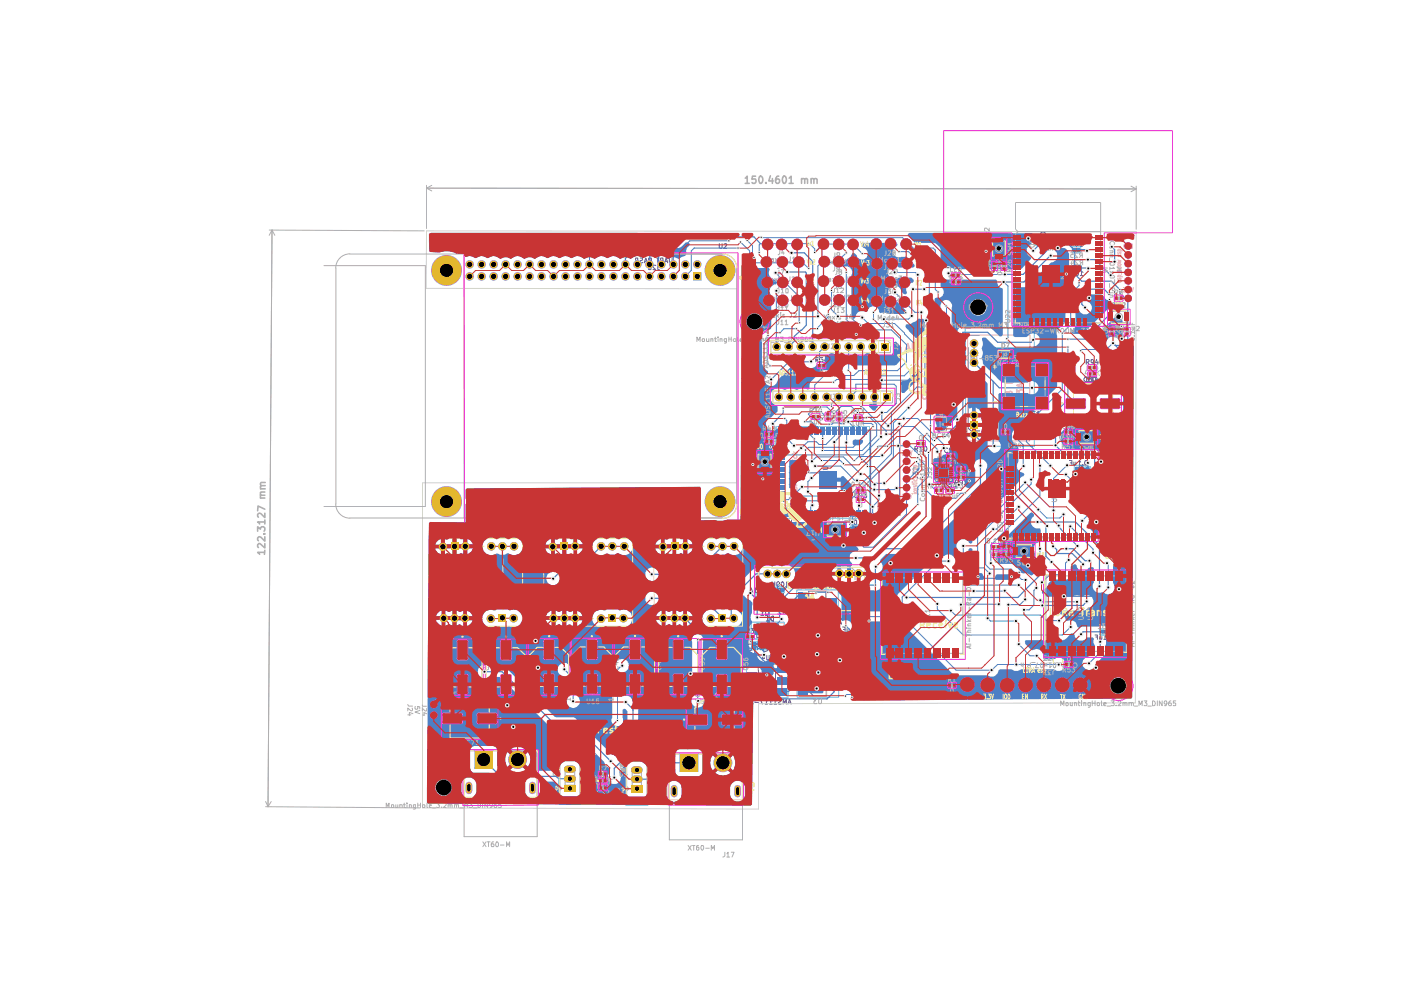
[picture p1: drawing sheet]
<svg xmlns="http://www.w3.org/2000/svg" width="297mm" height="210mm" viewBox="0 0 297 210" stroke-linecap="round" stroke-linejoin="round" font-family="sans-serif">
<g fill="none" stroke="#585d84" stroke-width=".21">
<path d="M135.2 55.2h-.4l-.1-.4 .5-.1v1M135.7 54.7l.5 .1-.1 .4-.4 .1v.3h.5M136.6 55.7l.3-1 .4 1M136.7 55.4h.4M137.6 56.2l.4 .2v.7h-.5v-.4l.4-.1 .1 .1M137.6 53.2l.5 .3v.7h-.5v-.5h.4l.1 .1M137.9 55.2l-.4 .5M138.1 55.2h-.5l-.1-.4 .6-.1v1M139 56.3h-.6v.4l.6 .5h-.6M139.1 53.3h-.6v.4l.6 .5h-.6M139.2 54.7h.5M139.5 56.2v.9l.3 .1"/>
<path d="M139.5 54.7v1M139.5 53.2v.9l.3 .1M140.4 55.2l-.3 .5M140.6 55.2l-.5-.1v-.4h.5v1M140.9 55.7l.3-1 .4 1M141.1 55.4h.4M141.9 54.7v.8l.2 .2h.2l.2-.2v-.8M152.5 51.7v.8l.3 .2 .3-.2v-.8M153.5 51.7h.4l.2 .2-.7 .8h.7M219.8 50.6h.5v1.1h-.5zM219.9 51v-.1h.3v.1M219.9 51.4h.3z"/>
<path d="M220.2 51.1l-.1 .2-.2-.2h.2l-.1 .2M220.7 49.4l.5-.2 .5 .3-.3 .3h-.6zM220.9 50.6l-.2 .4h1M221 51.7h.5l.2 .1-.1 .3M221 52.1h.7M221.2 52.6v.3M221.4 51.2h1.1v.5h-1.1zM221.6 50.2h.1M221.7 52.6h-1v.4M221.7 50.6v.6M221.8 49.9v-.1a.47 .47 0 0 1 .5 .5 .47 .47 0 0 1-.5 .4l-.1-.3zM221.8 51.4h-.2l.2 .2"/>
<path d="M222.1 51.4h-.2l.2 .2h-.2M222.2 51.5l-.1 .1M222.3 51.5l-.2-.1h.2v.2M227 51.2l.5 .6M227.1 57.4l.6 .6M227.4 51.7l-.4 .6M227.5 57.8l-.4 .6M227.5 51.2v1.1M227.7 52.7h1.1v.6h-1.1zM227.7 57.4v1M227.8 56.6h1.1v.5h-1.1zM228 52.9l.1 .2"/>
<path d="M228 51.4l.2-.2 .3 .2v.7l-.3 .2a.6 .6 0 0 1-.2-.9zM228.1 56.8v.2M228.1 56.7l.1 .2h-.1M228.2 57.5l.2-.1 .2 .3-.1 .7h-.3l-.1-.1zM228.3 52.9l-.1 .2M228.4 56.8l-.1-.1 .2 .3h-.2M228.5 53l-.1 .1M228.6 57v-.3l.1 .3M228.6 53l-.2-.1h.2v.2M229 52.3h.5M229 58.4h.6M229.5 51.6l-.3-.4v1.1"/>
<path d="M229.6 57.8l-.3-.4v1M158.1 64.4l.5-.1 .1-.3-.2-.1h-.4v1M158.3 64.4l.4 .5M159.1 64.3h.3M159.5 63.9h-.4v1h.4M159.9 64.3h.4M160.5 63.9h-.6v1M160.7 64h.5M160.8 64.3l.2-.2 .1 .2M161 63.9v.2M161.5 64h.5M161.6 64.3l.1-.2 .2 .2"/>
<path d="M161.7 63.9v.2M173 76.3l.5-.1-.1-.4h-.4v.9M173.2 76.3l.3 .4M174.4 75.8h-.5v.4l.4-.1 .2 .2-.1 .4-.5-.1M175.1 75.7l-.2 .8h.5M175.4 76.1v.6M205.2 71.1h2.5M205.2 73.6v17.2l.7 .6h1.9M205.5 61.3h.5l.1-.3-.6-.2v1M205.8 61.3l.3 .5M206.5 61.3h.4M206.9 60.8h-.4v1h.4"/>
<path d="M207.4 61.3h.3M207.9 60.8h-.5v1M208.1 61h.5M208.3 61.2l.1-.1 .1 .1M208.4 60.8v.3M208.9 61h.5M209.1 61.2v-.1l.2 .1M209.1 60.8v.3M230.3 76.8h.4l.2-.2v-.3l-.6-.1v1M230.4 79.9h.3l.2 .2v.6l-.2 .2h-.3zM230.6 76.8l.3 .4M231.3 79.9h-.3l-.2 .5 .2 .6 .3-.1 .1-.4-.2-.2h-.2l-.2 .2"/>
<path d="M231.8 76.6l-.1 .3-.4-.1v-.5h.5v.7l-.1 .2h-.3M231.9 79.9h.4v.2v.6l-.2 .3-.4-.5zM232.5 79.9l-.2 .6h.6M232.5 76.2l-.2 .7h.5M232.8 76.6v.6M159.1 98.7l.1 .5h.2l.4-.5 .3 .2-.1 .3M159.1 97.5l1 .2-.7 .2 .7 .2-1 .2M159.4 96.7h.7M159.8 96.5v.6l-.8-.1M162.4 94.2h-.2l-.4 .2v.5l.4 .3 .2-.1M163 93.1v-.5h1v.5M163 95.4v.6l.3-.3 .2 .3h.4v-.6"/>
<path d="M163 98.6l1 .2-.7 .2 .7 .2-1 .2M163.1 96.4l-.1 .5 .3 .1 .7-.6v.6M163.3 94.6v.2h-.4l-.1-.6h.5v.7l-.4 .3M163.5 94.5v.5l-.4 .1-.1-.6h1M163.5 99.8v.5l-.3 .1-.2-.1v-.5h1M163.5 92.6v.4M163.6 97.5v.7M163.9 93.6v.5h-.3l-.3-.5-.3 .1v.4M164 94.1l-.2 .7h.6M164.2 94.5v.7M165.3 91.2h25.5v18h-5.7l-.5-.5-.5 .5h-18.8zM174.5 99h.9l.1 .2-.1 .3h-.9"/>
<path d="M174.6 99.9v.6h.3l.6-.6v.6M184.6 91.2v17.5M194 95.2h.5l.1-.4-.6-.1v1M194.2 95.2l.4 .5M194.6 99.2v.6l-.6-.6h-.3v.6M195 94.9l.3-.2v1M195 95.7h.5M196 94.8l.1-.1a.52 .52 0 0 1 .5 .4 .52 .52 0 0 1-.4 .6l-.3-.4zM197.4 82.1v.6l.6-.6h.3v.6M197.4 81.5h1l-.4 .2M197.4 81.2v.5M198.4 83.2h-.9l-.1 .1 .1 .4h.9"/>
<path d="M198.9 96.9v.9l.2 .1 .3-.1v-.9M199.3 82.2l-.1 .5M199.9 97.1l.3-.2v1M199.9 97.9h.5M200.4 82.2v.6l.6-.6 .4 .1-.1 .5M200.4 81.5h1l-.3 .3M200.4 81.3v.5M200.8 96.9h.6l-.3 .4 .3 .2v.2l-.2 .2-.4-.1M200.9 95.1l-.4-.1a.55 .55 0 0 0 0 .9h.4M201.4 83.2h-.9l-.1 .2 .1 .3h.9M201.8 95h-.4l-.1 .4 .4-.1 .2 .2-.1 .4h-.5M202.3 95.3l.2-.3v.9"/>
<path d="M202.3 95.9h.5M203.1 97.8l-.4-.1a.55 .55 0 0 0 0 1l.4-.1M204 97.7h-.4l-.1 .4h.4l.2 .1-.1 .5-.5-.1M204.5 97.8l.4-.1 .1 .4-.6 .6h.6M211.9 92.7h.5l.1-.3-.1-.2h-.5v1M212.2 92.7l.3 .5M212.9 92.2h.6l-.4 1M213.8 92.2h.7l-.4 .4 .4 .2v.3l-.3 .1-.4-.1M218.1 87.2v1h.5M219.5 87.2h-.5v.4l.4 .1 .1 .3-.2 .2h-.4M219.8 87.5l.3-.3v1M219.8 88.2h.6"/>
<path d="M226.8 97.6h.5v1.1M226.9 98.1h.4M227.7 98v.7M228.1 98v.6h-.4M228.2 99.1h1v.5h-1zM228.4 99.3h.2v.2h-.2v-.1h.2M228.5 98.7h.6M228.7 99.4v.1l.1-.2h-.1v.2M228.9 99.3l.2 .1-.1 .1h-.1M229.1 98l-.2-.4v1.1M229.4 98.7v.5h-.4l-.1-.5h1M229.4 98.9l.5 .3"/>
<path d="M229.5 98.6v.1M229.9 99.8v.2l-.3 .2h-.6v-.5l.3-.1 .2 .2-.2 .4M230.1 97.7l.2-.1 .3 .2v.7l-.3 .2a.58 .58 0 0 1-.2-1zM230.3 99.3h.6v1.1h-.6zM230.5 80l-.4-.1-.3 .5 .3 .6 .4-.1M230.6 99.6l-.1 .2v-.2h.3M230.6 99.7l.2 .1M230.8 99.9l-.1 .1h-.2v-.1h.2l-.1 .1M231.2 99.8a.63 .63 0 0 1 1.1 .1 .54 .54 0 0 1-.6 .3 .54 .54 0 0 1-.5-.4zM231.3 80.2l.3-.3v1M231.3 80.9h.6M232.8 80.2v.7"/>
<path d="M163 100.9a.66 .66 0 0 1 1 .1v.2a.66 .66 0 0 1-1 .1zM163 102a.66 .66 0 0 1 1 0l-.2 .5h-.6l-.2-.1zM163 105.2v.6l.3-.3 .3 .3h.3v-.6M163 107.2h1a.55 .55 0 0 1-.4 .6 .55 .55 0 0 1-.6-.3zM163.1 106.2l-.1 .5 .2 .1 .8-.6v.6M163.5 100.1l.5 .3M163.6 104.1v.7M164 102.9h-1l.7 .3-.7 .4h1M166 110.3h-.7l.3 .4-.3 .1v.3l.2 .2 .5-.1M166.8 110.3h-.5v.4l.6 .6h-.6M167.3 110.3v.9l.2 .1 .3-.1v-.9M171.5 115.5l-.4 1.1h.7"/>
<path d="M172.1 115.5h.5M172.4 115.5v1.1l.2-.3M173 116.6v-.8l.3-.3 .3 .1v1M174.5 100.9v.5l.4-.2v.2h.5l.1-.1-.1-.4M176.3 114.3h-.5v.4l.4 .1 .1 .3-.1 .1h-.5M176.6 114.3l.3 .9 .2-.6 .1 .6 .3-.9M177.7 114.3h.7l-.3 .4 .3 .1v.3l-.2 .1h-.5M179.3 114.2h.5v1M179.5 114.7h.3M180.1 110.3l.6 .5M180.2 112.9v.7M180.4 114.6v.6"/>
<path d="M180.4 112.5l.3 .7h-.7M180.5 110.7l-.4 .6M180.6 112l-.4-.1-.2 .2 .6 .8h-.6M180.7 110.3v1M180.8 114.6v.5l-.2 .1-.2-.1M180.8 113.4h1v.4h-1zM180.8 111.7h1.1v.5h-1.1zM180.9 112.3l.5 .2h.1v-.5l-.3-.1-.3 .2 .2 .7 .4 .1M181.1 111.9v.2M181.2 113.5h-.2l.2 .3h-.2M181.2 111.8v.2h-.1M181.2 110.3h.3l.1 .1v.6l-.1 .3-.4-.3z"/>
<path d="M181.2 115.2h.5M181.2 113.6l.2 .1v-.2h-.2l.2 .3M181.5 113.5h.2l-.2 .3M181.5 111.8h-.2v.3h.2M181.6 112.1v-.3l.1 .3M181.6 112.5h-.6l.4 .5h-.3l-.1 .1 .1 .5 .5-.1M181.7 114.5l-.2-.3v1M181.8 104.7l-.3-.2-.3 .2 .1 .7h.5M182 112v-.1a.52 .52 0 0 1 .6 .3 .52 .52 0 0 1-.2 .7l-.4-.1M182 111.3h.6M182.1 115.1v.1M182.3 113.1l-.3 .5"/>
<path d="M182.6 113.1l-.6-.1v-.4l.6-.1v1.1M182.6 110.5l-.3-.2v1M182.7 105l-.1 .2-.4-.1v-.4l.2-.2 .3 .2v.6l-.1 .2h-.3M182.7 114.2h.4v.2v.6l-.2 .2-.3-.2zM183.1 104.5h.6l-.3 .4 .3 .2v.4l-.6-.1M193.6 101.1h.9l.1 .4M193.6 100.7v-.6l.4 .4v-.3l.5-.1 .1 .2-.1 .4M200.8 102.4l-.5-.1-.1 .4 .1 .5 .5-.1M201.7 102.3h-.4l-.1 .4h.5v.5l-.5-.1M202.1 102.3h.6l-.3 .3 .3 .2-.1 .4-.5-.1M202.5 102.3h.5l.1-.3-.6-.2v1M202.8 102.3l.3 .5"/>
<path d="M204.1 102.2l-.2 .3h-.3l-.1-.3v-.2l.4-.2a.7 .7 0 0 1-.1 1h-.2M204.4 101.9h.6v.3l-.6 .6h.6M227.5 100h.3a.73 .73 0 0 1 .1 .9h-.4l-.1-.4 .2-.2 .4 .2M228.4 100.4l.4 .2 .2-.2-.1-.4h-.5v.2l.1 .7h.4M229.3 100.1l.5-.1 .2 .4-.2 .5h-.5M229.8 100.6v.5h-.4l-.1-.5h-.4v.5M230.8 100.1l-.3 .1M158.3 133.8l.5-.1v-.3l-.5-.1v1M158.4 135.1l.5-.1 .5 .2a.52 .52 0 0 1-.6 .4 .52 .52 0 0 1-.5-.5zM158.5 133.8l.3 .5M158.6 136.4l-.3 .3h1.1M158.7 137.4h.6l.1 .3-.2 .2"/>
<path d="M158.7 137.9h.7M158.8 138.4v.2M158.9 125.7l.4-1.1 .3 1.1M159 125.4h.5M159.2 133.3h.6l-.4 .3 .4 .1v.4l-.2 .2-.4-.2M159.2 136h.2M159.4 138.4h-1.1v.4M159.4 136.4v.6M159.8 136.3h.5v1h-.5zM159.9 137v.1h.3v-.1M159.9 125.7h.6M160 136.9v-.2h.2v.2"/>
<path d="M160 136.7l.8-.1 .2 .1v.3l-.8 .1-.2-.1zM160.5 125l-.3-.4v1.1M160.5 132.2h4.5v3h-4.5zM160.6 137v.7l.5-.4v.3l.4 .1 .1-.3v-.4M160.7 136.7a.45 .45 0 0 1 .4-.6 .45 .45 0 0 1 .5 .6M161 124.7l.2-.1 .3 .5-.2 .6-.4-.2zM161.3 130.5h.6M161.5 136.3h.5v1h-.5zM161.5 126.2h1.3v2.8h-1l-.3-.3zM161.6 139.3v.7M161.7 136.2v.5M161.8 136.2a.45 .45 0 0 1 .4-.6 .45 .45 0 0 1 .5 .6"/>
<path d="M161.8 137.6a.58 .58 0 0 1 .9 .3 .56 .56 0 0 1-.5 .2 .56 .56 0 0 1-.5-.3zM161.9 136.7h-.3l.3 .2M161.9 137h-.3M161.9 135.9l.1 .6h-.4M161.9 129.7l-.3-.2v1M161.9 138.9l.2 .7h-.6M161.9 125v.7M161.9 127.8h.2M162 136.6l-.3 .2h1M162.1 127.6l-.1-.1v.3M162.2 124.6l.2 .7h-.6M162.3 127.5h.1v.3h-.1z"/>
<path d="M162.3 129.6l.4-.1a.6 .6 0 0 1 0 1l-.4-.2zM162.4 127.7l-.2 .1M162.5 131.7h.6M162.6 139v.9l.1 .1 .4-.1v-.9M162.7 135.9h-.4l.2 .4h-.2v.3h.4M162.7 130.2l-.5 .4M162.7 136.6v.6M163 136l.2-.1 .2 .2-.4 .3v.2h.4M163.1 131l-.4-.3v1M163.2 136.3h.5v1h-.5zM163.4 136.7v-.2h.1v.2M163.4 136.8l.1 .1"/>
<path d="M163.4 137h.1v.2h-.1zM163.4 124.6h-.7l.4 .5h-.3l-.1 .1 .1 .5 .6-.1M163.4 136.7a.52 .52 0 0 1 .3-.6 .52 .52 0 0 1 .7 .1l-.1 .5M163.5 130.8l.5-.1v1a.55 .55 0 0 1-.5-.3 .55 .55 0 0 1 0-.6zM163.5 136.8v.2M163.6 136h.4v.3l-.4 .1 .1 .3 .3-.1M163.7 123.4l.6 .6M163.8 124.8l.1-.2 .5 .2-.1 .9h-.5zM164.1 135.1h.9a.54 .54 0 0 1-.4 .5 .54 .54 0 0 1-.6-.3zM164.1 123.8l-.4 .6M164.3 123.4v1M164.4 136.4l-.4 .3h1"/>
<path d="M164.4 137.3h.5v.6M164.4 137.2v.2a.73 .73 0 0 1-1 .2v-.5h.5l.1 .3-.2 .3M164.4 137.9h.6M164.5 138.3v.3M164.7 123.5l.2-.1 .3 .1v.7l-.2 .2-.3-.2zM164.7 125.7l.3-1.1 .4 1.1M164.7 126.1v.7M164.8 125.4h1.1v-.6h-1v.6M164.9 136.3h.5v1h-.5zM164.9 125.7l.3 .7h-.7M164.9 136h.1M165 136.8l.1-.2 .1 .2"/>
<path d="M165 138.3h-1v.5M165 136.4v.5M165.2 128.3h1.1v.6h-1.1zM165.2 137h-.2v-.1h.2l-.1 .1M165.2 125.1v.2M165.3 125l.1 .2h-.2M165.5 126.9l.2-.1a.55 .55 0 0 1 .4 .6 .55 .55 0 0 1-.4 .5l-.2-.4zM165.5 129.3l-.5-.1-.1 .3 .7 .7h-.7M165.6 125.1l-.1 .2M165.6 123.5l.4-.1a.58 .58 0 0 1-.1 1l-.3-.2zM165.7 125.1l-.2-.1h.2v.3M165.7 135.1l.6-.2 .4 .3-.2 .3h-.6l-.2-.1z"/>
<path d="M165.7 128.5h-.1l.1 .2h-.1M165.9 126.3l-.4 .5M165.9 128.6l-.1 .1M166 136.3l-.3 .4h1M166 128.6l-.2-.1h.2v.2M166 137.3h.6l.1 .2-.1 .3M166 137.8h.7M166.1 126.3h-.4l-.2-.2 .1-.4h.5v1.1M166.2 129.7l-.2 .5M166.2 138.3v.3M166.5 129.7l-.5-.1v-.4h.5v1M166.6 124.4h.5"/>
<path d="M166.6 135.9h.1M166.7 138.3h-1v.4M166.7 136.3v.6M167.1 123.6l-.3-.2v1M168.9 131.3h-.6l.4 .5h-.4v.5h.6M168.9 123.6h-.6l.4 .4-.4 .1v.5h.6M169 139.2h-.7l.4 .3-.4 .2v.3l.3 .2 .4-.1M169.3 124.6h.1M169.3 132.3h.1M170.4 131.3h-.6l.3 .5h-.3v.5h.6M170.4 123.6h-.7l.3 .4a.34 .34 0 0 0-.3 .3 .34 .34 0 0 0 .2 .3h.5M170.4 139.2h-.6l.3 .3-.3 .2 .1 .4 .4 .1 .1-.1"/>
<path d="M170.7 132h.8M170.7 124.2h.8M170.8 139.8h.7M171.5 133h3.7v6.8h-2.7l-1-1zM171.5 125.3h3.6v6.7h-2.6l-1-1zM172.5 133l.1 .2h.4l.1-.2v-.2l-.5-.2a.7 .7 0 0 0 .1 1h.3M172.6 131.3h-.7l.4 1M172.6 123.6h-.7l.4 1M172.6 139.2h-.6l.4 1M172.9 128.1h.6l.2 .1-.2 .4h-.6M172.9 132.3h.6M172.9 124.6h.5"/>
<path d="M172.9 135.9h.8l-.1 .4h-.7M173.1 136.6l-.2 .3h.8M173.4 123.9l-.2-.3v1M173.5 139.5l-.3-.3v1M173.5 131.7l-.3-.4v1M173.5 132.6v.9l.2 .1 .4-.2v-.8M173.7 129l-.2 .3h-.6v-.3l.4-.1v.4M173.7 136.6v.5M173.8 132.3h.6M173.8 124.6h.6M174.4 139.5l-.2-.3v1M174.4 131.7l-.3-.4v1"/>
<path d="M174.4 123.9l-.3-.3v1M174.8 132.3h.6M174.8 124.6h.6M175.4 131.7l-.3-.4v1M175.4 123.9l-.4-.3v1M175.4 139.5l-.3-.3v1M175.7 123.6h.5l.1 .2-.1 .3-.5 .3a.36 .36 0 0 0 .6 .2M175.8 139.2h.5v.4l-.4 .1-.1 .3 .2 .2 .4-.1M175.8 131.4l.3-.1 .2 .2v.3l-.5 .2 .1 .3h.4M176.7 132.3v-1l.4 .8 .3-.8v1M176.7 124.6v-1l.4 .7 .3-.7v1M177.7 132.3l.4-1 .3 1"/>
<path d="M177.7 124.6l.4-1 .3 1M177.8 132.1h.5M177.8 124.3h.5M177.9 139.9h.5M178.6 138.6h.4v1M178.7 136.9h.4v1M178.7 132.9h.5v1.1M178.7 139h.3M178.7 137.4h.4M178.8 133.4h.4M179.5 139v.6M179.6 133.3v.7"/>
<path d="M179.6 137.3v.6M179.8 136.2h.4l.1 .6-.5-.1-.1 .1 .1 .5 .5-.1M179.8 137.9l.5 .1v.7l-.5 .1-.1-.2v-.2l.2-.2 .4 .2M179.9 139v.5l-.1 .1-.3-.1M180 137.3v.6h-.4M180 133.3v.6h-.4M180 135.1l-.2 .1v.3l.2 .2 .4-.2v-.3l-.2-.1h-.4v-.3l.4-.2 .2 .2-.2 .3M180 139.3h1v.5h-1zM180.1 136.1h.9v.5h-.9zM180.1 134.4h1v.5h-1zM180.3 137.9h.2l-.2 .2h.2M180.4 139.4h-.7l.4 1"/>
<path d="M180.4 139.6h.5M180.4 139.4l.1 .3-.2-.1h.2M180.4 136.3l.2 .1-.1 .1-.1-.1 .2-.1zM180.4 137.9h.6M180.4 134h.6M180.6 137.9h.1v.2h-.1M180.6 134.6h-.2l.2 .2h-.2M180.6 139.4h.1v.3h-.1M180.6 136.4l.3-.2a.61 .61 0 0 1 .2 1.1l-.5-.1M180.7 134.6h.1v.2h-.1M180.7 136.3h.1v.2h-.1M180.7 137.9h.4l.2 .4-.2 .5-.4-.1"/>
<path d="M180.7 139.5a.45 .45 0 0 1 .6 .4 .45 .45 0 0 1-.6 .4M180.7 131.2h.5v1.1M180.7 139.4h.5v1M180.7 137.9h.5v1M180.7 136.3h.5v1M180.8 132.9h.4v1M180.8 134.6h.4v1.1M180.8 134.7a.45 .45 0 0 1 .6 .4 .45 .45 0 0 1-.6 .5M180.9 139.9h.3M180.9 135.1h.3M180.9 131.8h.3M180.9 133.4h.3"/>
<path d="M180.9 136.8h.3M180.9 138.9l-.3-.3v1M180.9 138.3v-.5h-.9v.5h1.2M181 137.3l-.2-.4v1M181 133.2l-.2-.3v1.1M181.5 137.9h.1M181.5 133.9v.1M181.5 137.3v.6M181.6 131.6v.7M181.6 136.7v.6M181.6 138.2v.7M181.6 139.7v.7"/>
<path d="M181.7 136.9l.3 .7h-.6M181.7 133.2v.7M181.7 135v.7M181.9 138.7l.1-.1a.52 .52 0 0 1 .4 .5 .52 .52 0 0 1-.4 .5l-.2-.4zM182 138.7l-.5-.1-.1 .2 .6 .8-.6-.1M182 137.1l.1-.2a.53 .53 0 0 1 .4 .6 .53 .53 0 0 1-.5 .4l-.1-.3zM182 133l.1-.1a.55 .55 0 0 1 .4 .5 .55 .55 0 0 1-.4 .6l-.2-.5zM182 135.2h-.6l.3 .4-.3 .1v.3l.1 .2 .5-.1M182 139.7v.6h-.4M182 138.2v.6l-.2 .1-.2-.2M182 136.7v.6l-.4-.1M182.1 131.6v.5l-.1 .2-.4-.1"/>
<path d="M182.1 133.2v.5l-.1 .2-.3-.1M182.1 135v.5l-.1 .2-.3-.2M182.1 133.2v-.5h1v.5M182.1 134.3h1v.5h-1zM182.1 136.1h1v.5h-1zM182.1 137.8h1v.5h-1zM182.1 139.3h1v.5h-1zM182.1 133.2h1M182.3 132.9l.2 .3-.2-.1 .2-.2zM182.3 139.7h.2M182.4 139v.6M182.4 136.3v.2"/>
<path d="M182.5 135.6v.6M182.5 138.9h.6M182.5 139.5l-.1-.1v.3M182.5 136.2l-.1 .2M182.5 134.5l-.1 .3 .1-.1M182.6 132.3h.5M182.6 133.9h.5M182.6 135.7h.5M182.6 138v.1M182.6 139.5v.2M182.6 138.5l.3 .8h-.6M182.7 139.4l.1 .2h-.2"/>
<path d="M182.7 136.2l.1 .2h-.2M182.7 134.5l.1 .2h-.2M182.7 137.9l.1 .2h-.2M182.7 134.6v.2M182.7 136.3v.2M182.7 135.1l.2 .8h-.6M182.7 136.9l.2 .7h-.6M182.8 132.9h-.2v.3l.2-.1M182.9 139.5v-.1l.1 .2-.1 .1M182.9 136.3l.1-.1v.3h-.1M182.9 134.5h.1v.3l-.1-.1M182.9 132.9h.1l-.1 .3v-.1"/>
<path d="M182.9 137.9l.1 .1-.1 .1M183.1 131.6l-.3-.4v1.1M183.1 139.7l-.3-.3v1M183.1 137.3h-.6v.6l-.2 .1 .2 .1h-.2M183.1 138.1l-.3-.2v1M183.1 136.6l-.3-.3v1M183.1 133.2l-.3-.3v1M183.1 134.9l-.3-.3v1.1M183.2 138.7a.47 .47 0 0 1 .7 .4 .47 .47 0 0 1-.7 .4M183.3 135.3l.4-.1 .2 .2v.6l-.2 .2-.4-.1M183.3 137l.3-.1 .3 .3v.5l-.3 .2h-.3M183.5 132.2v.1"/>
<path d="M183.5 138.7v.2M183.5 137.2v.1M183.6 133.8v.1M183.6 135.5v.2M184 131.4l.2-.2 .3 .2v.7l-.3 .2a.64 .64 0 0 1-.2-.9zM184 133l.2-.1a.55 .55 0 0 1 .4 .5 .55 .55 0 0 1-.4 .5l-.2-.2zM184 139.5l.2-.1a.55 .55 0 0 1 .3 .5 .55 .55 0 0 1-.3 .5l-.3-.3zM184 137.9h.3l.2 .1v.6l-.3 .3-.3-.5zM184 134.8l.2-.2a.52 .52 0 0 1 .4 .5 .52 .52 0 0 1-.4 .6l-.2-.3zM184 136.4l.3-.1 .2 .2v.6l-.2 .2-.3-.1zM188.1 132.3h-.5v.1l.5 .9h-.5M188.5 132.3h.4l.3 .4-.4 .6-.3-.1"/>
<path d="M232.2 134.6h.5v1M232.3 135.1h.4M233.2 135v.6M233.6 135v.5h-.4M233.6 133.7h1v.5h-1zM233.8 134.2h.2M234 134l-.1-.1v.3M234 135.6h.5M234.2 133.9h-.1v.3l.1-.1M234.3 133.9h.2l-.1 .3-.1-.1M234.5 134.9l-.2-.3v1M235 135.5v.1"/>
<path d="M235.6 134.6h.3l.1 .2-.1 .8h-.3l-.1-.2zM158.3 148.3h-.6l.2 .4-.2 .1v.4h.6M158.6 149.2v.1M159.7 148.3h-.7l.4 .4-.4 .2v.2l.2 .2 .5-.1M160 148.9h.8M160.8 141h2.7l.9 1v5.7h-3.6zM161.9 148.3h-.7l.4 1M162.2 143.8l.8 .1-.1 .3h-.7M162.2 144.8l.6-.2v.5M162.2 149.3h.5M162.5 144.9h.5M162.7 148.6l-.2-.3v1"/>
<path d="M163.2 149.3h.6M163.8 148.6l-.4-.3v1M164.1 149.3h.6M164.7 148.6l-.3-.3v1M165 148.4l.5-.1 .1 .2-.1 .3-.4 .1v.4h.5M166 149.3v-1l.4 .7 .3-.7v1M167.1 149.3l.3-1 .3 1M167.1 149h.6M169.3 140.1v.1M171.5 140.9h3.7v6.7h-2.7l-1-1zM172.5 141.4h.6M172.9 140.2h.6"/>
<path d="M172.9 143.7h.7l.2 .1-.2 .4h-.7M172.9 144.4v.5l.4-.2 .1 .2h.3v-.5M173.1 140.6l-.3-.2v1M173.5 140.4v.8l.2 .2h.2l.2-.2v-.8M173.9 140.2h.5M174.9 140.2h.5M176.8 140.2v-1l.3 .7 .4-.7v1M177.8 140.2l.4-1 .3 1M178.6 140.1h.5v1.1M178.6 143.3h.5v1M178.6 141.7h.4v1M178.7 140.6h.4"/>
<path d="M178.7 143.8h.4M178.7 142.2h.3M179.5 140.5v.7M179.5 142.1v.6M179.5 143.6v.7M179.8 142.5l.5 .3v.6h-.5v-.5h.4l.1 .2M179.8 141.3v.6M179.9 140.5v.6h-.4M179.9 143.6v.6h-.4M179.9 142.1v.6l-.4-.1M180 140.9l.3 .8h-.6M180 143.9h1v.6h-1z"/>
<path d="M180 142.4h1v.5h-1zM180 140.8h1v.5h-1zM180.4 144.9h.3l.1 .1v.6l-.3 .3-.3-.4zM180.4 141.2h.5M180.4 144.3h.5M180.4 142.7h.5M180.4 144.2l.1 .2-.2-.1h.2M180.4 142.6l.1 .1h-.2M180.4 142.6v.2M180.5 141h-.2l.1 .3M180.6 142.6h.1v.2h-.1M180.6 141h.1v.2h-.1"/>
<path d="M180.6 142.6h.5v.9M180.6 144h.4v1M180.7 144.2l-.1 .2M180.7 141h.4v.9M180.7 141.1l.4-.1 .2 .4-.2 .5-.4-.1M180.7 144.2h-.1h.1v.2M180.8 143h.3M180.8 141.4h.3M180.9 140.4l-.2-.3v1.1M180.9 143.5l-.2-.2v1M180.9 142l-.2-.3v1M181 143l-.3 .5"/>
<path d="M181.1 143.7l.1 .2h.4l.1-.2v-.3l-.4-.1a.7 .7 0 0 0 .1 1h.2M181.3 143h-.5l-.1-.4 .6-.1v1M181.4 141.9l.1-.2a.47 .47 0 0 1 .5 .5 .47 .47 0 0 1-.5 .5l-.1-.2zM181.4 146.4l.4 .2v.6h-.5v-.4l.3-.1 .2 .2M181.4 141.1l.6 .1M181.4 144.2v.1M181.4 142.6v.1M181.5 144.4v.6M181.6 141.3v.6M181.6 142.8v.7M181.9 145l-.5-.1-.1 .1 .6 .9h-.6M181.9 140.2l.1-.1a.52 .52 0 0 1 .4 .5 .52 .52 0 0 1-.4 .6l-.2-.5z"/>
<path d="M181.9 143.4l.1-.1a.55 .55 0 0 1 .4 .5 .55 .55 0 0 1-.4 .5l-.2-.4zM181.9 141.8l.1-.1a.47 .47 0 0 1 .4 .5 .47 .47 0 0 1-.4 .5l-.2-.4zM182 144.4v.6h-.5M182 140.5l-.4-.4v1.1M182 142.8v.6h-.4M182 141.3v.5h-.4M182 142.4h1.1v.5h-1.1zM182 144h1.1v.5h-1.1zM182 145.5h1.1v.5h-1.1zM182.1 140.8h1v.5h-1zM182.3 145.7l.1 .1-.1 .1v-.1h.1M182.3 141h.2l-.1 .3z"/>
<path d="M182.3 142.6l.1 .1v-.1v.2M182.4 145h.6M182.4 140.5v.7M182.4 142.1v.6M182.4 144.2h-.1l.1 .2h-.1M182.5 143.5h.5M182.5 141.9h.6M182.5 140.4h.6M182.6 141.1v.2M182.6 141.7l.3 .6h-.6M182.6 140.1l.3 .7h-.6M182.7 141l.1 .2h-.2"/>
<path d="M182.7 145.7h-.2v.2h.2M182.7 144.2h-.2v.2h.2M182.7 142.6h-.2v.2h.2M182.7 143.3h-.7l.4 .4h-.3l-.1 .4 .3 .2 .4-.1M182.8 145.7l.1 .2h-.1M182.8 144.2h.1v.2h-.1M182.8 142.6h.1v.2h-.1M182.8 146.4h-.6l.4 .3-.4 .2 .1 .4 .5-.1M182.9 141l.1 .1-.1 .2v-.1M182.9 144.9h-.7l.4 .3-.4 .3 .1 .3h.6M183 142.8l-.3-.2v.9M183 144.4l-.3-.4v1"/>
<path d="M183.1 143.4a.45 .45 0 0 1 .6 .4 .45 .45 0 0 1-.6 .4M183.1 141.2l-.4-.2v.9M183.1 146.5l.5-.1a.55 .55 0 0 1 0 .9l-.5-.1M183.2 145l.5-.1a.52 .52 0 0 1 .1 .6 .52 .52 0 0 1-.6 .3M183.2 141.8l.5-.1 .2 .5-.1 .4h-.6M183.2 140.2a.47 .47 0 0 1 .7 .4 .47 .47 0 0 1-.7 .5M183.4 143.4v.1M183.4 145h.1M183.5 141.8v.1M183.5 140.3v.1M183.9 144.1l.2-.1a.55 .55 0 0 1 .3 .5 .55 .55 0 0 1-.3 .5l-.3-.3zM184 142.6h.3l.1 .2-.1 .7h-.3l-.1-.1z"/>
<path d="M184 141a.51 .51 0 0 1 .5 .3 .51 .51 0 0 1-.2 .6h-.3l-.1-.2zM235.1 141.6l.6-.1v-.3l-.6-.1v.9M235.4 141.6l.3 .4M236.1 141.5h.4M236.7 141.1h-.6v.9h.6M237.1 141.5h.3M237.6 141.1h-.5v.9M237.8 141.2h.6M237.9 141.5l.2-.3 .1 .3M238.1 141.1v.1M238.6 141.2h.5M238.7 141.5l.2-.3v.3"/>
<path d="M238.9 141.1v.1M92.1 163.2h.5l.1-.2-.1-.3h-.5v1M92.4 163.2l.3 .5M93.1 163.1h.4M93.7 162.7h-.6v1h.6M94.1 163.1h.3M94.5 162.7h-.4v1M94.8 162.7l.2 .2 .3-.2M94.9 163.1l.1-.2 .2 .2M95 162.7v.2M95.6 162.7l.2 .2 .2-.2M95.7 163.1l.1-.2 .1 .2"/>
<path d="M95.8 162.7v.2M105.3 166.6v.9l-.3 .2M105.8 166.7h.6v.4l-.6 .6h.6M107.3 166.6h-.5v.5h.5v.5h-.5"/>
</g>
<g fill="none" stroke="#26e9ff" stroke-width=".21">
<path d="M219.5 50.2h1.2v1.8h-1.2zM221 50.9h1.9v1.2h-1.9zM227.3 52.3h1.8v1.3h-1.8zM227.4 56.2h1.9v1.2h-1.9zM204.7 69.4l14.6 .1v25.2l-14.6-.1zM164.5 90.4h19.8v19.5h-19.8zM227.8 98.7h1.8v1.2h-1.8zM230 99h1.2v1.9h-1.2zM180.4 113h1.8v1.2h-1.8zM180.4 111.4h1.9v1.1h-1.9zM159.3 131.9h7v3.6h-7zM159.4 136h1.2v1.8h-1.2z"/>
<path d="M160.2 125.9h3.9v3.4h-3.9zM161.1 135.9h1.2v1.9h-1.2zM162.8 135.9h1.3v1.9h-1.3zM164.4 124.5h1.9v1.2h-1.9zM164.5 135.9h1.2v1.8h-1.2zM164.9 127.9h1.8v1.3h-1.8zM168.9 125.1h8.8v7.2h-8.8zM168.9 132.9h8.8v7.2h-8.8zM179.6 137.4h1.8v1.2h-1.8zM179.6 139h1.8v1.1h-1.8zM179.7 134h1.8v1.2h-1.8zM179.7 135.7h1.8v1.3h-1.8z"/>
<path d="M181.7 132.3h1.9v1.2h-1.9zM181.7 137.3h1.9v1.3h-1.9zM181.7 138.9h1.9v1.2h-1.9zM181.8 134h1.8v1.1h-1.8zM181.8 135.7h1.8v1.2h-1.8zM233.2 133.4h1.8v1.2h-1.8zM118.5 159.7h4.7v10.8h-4.7zM132.6 159.8h4.8v10.9h-4.8zM158.3 140.7h8.8v7.2h-8.8zM169 140.6h8.8v7.2h-8.8zM179.6 143.6h1.9v1.3h-1.9zM179.6 142.1h1.8v1.2h-1.8z"/>
<path d="M179.6 140.5h1.8v1.2h-1.8zM181.6 143.6h1.9v1.3h-1.9zM181.6 145.1h1.8v1.2h-1.8zM181.7 142h1.8v1.3h-1.8zM181.7 140.5h1.9v1.2h-1.9z"/>
</g>
<path d="M228.7 56.7h.3v.3h-.3z" fill="#00c2c2"/>
<path d="M228.7 56.7h.3v.3h-.3z" fill="none" stroke="#00c2c2" stroke-width=".25"/>
<path d="M227.7 56.7h.2v.3h-.2z" fill="#00c2c2"/>
<path d="M227.7 56.7h.2v.3h-.2z" fill="none" stroke="#00c2c2" stroke-width=".25"/>
<path d="M219.9 50.5h.3v.3h-.3z" fill="#00c2c2"/>
<path d="M219.9 50.5h.3v.3h-.3z" fill="none" stroke="#00c2c2" stroke-width=".25"/>
<path d="M219.9 51.5h.3v.2h-.3z" fill="#00c2c2"/>
<path d="M219.9 51.5h.3v.2h-.3z" fill="none" stroke="#00c2c2" stroke-width=".25"/>
<path d="M221.3 51.3h.3v.4h-.3z" fill="#00c2c2"/>
<path d="M221.3 51.3h.3v.4h-.3z" fill="none" stroke="#00c2c2" stroke-width=".25"/>
<path d="M222.3 51.3h.3v.4h-.3z" fill="#00c2c2"/>
<path d="M222.3 51.3h.3v.4h-.3z" fill="none" stroke="#00c2c2" stroke-width=".25"/>
<path d="M227.6 52.8h.3v.4h-.3z" fill="#00c2c2"/>
<path d="M227.6 52.8h.3v.4h-.3z" fill="none" stroke="#00c2c2" stroke-width=".25"/>
<path d="M228.6 52.8h.3v.4h-.3z" fill="#00c2c2"/>
<path d="M228.6 52.8h.3v.4h-.3z" fill="none" stroke="#00c2c2" stroke-width=".25"/>
<path d="M181.6 113.5h.3v.3h-.3z" fill="#00c2c2"/>
<path d="M181.6 113.5h.3v.3h-.3z" fill="none" stroke="#00c2c2" stroke-width=".25"/>
<path d="M180.7 113.5h.2v.3h-.2z" fill="#00c2c2"/>
<path d="M180.7 113.5h.2v.3h-.2z" fill="none" stroke="#00c2c2" stroke-width=".25"/>
<g fill="#00c2c2">
<path d="M182.8 108.2h.9v1.5h-.9z"/>
<path d="M181.5 108.2h1v1.5h-1z"/>
<path d="M180.3 108.2h.9v1.5h-.9z"/>
<path d="M179 108.2h.9v1.5h-.9z"/>
<path d="M177.7 108.2h1v1.5h-1z"/>
<path d="M176.5 108.2h.9v1.5h-.9z"/>
<path d="M175.2 108.2h.9v1.5h-.9z"/>
<path d="M172.6 90.7h1v1.5h-1z"/>
<path d="M173.9 90.7h1v1.5h-1z"/>
<path d="M175.2 90.7h.9v1.5h-.9z"/>
<path d="M176.5 90.7h.9v1.5h-.9z"/>
<path d="M177.7 90.7h1v1.5h-1z"/>
<path d="M179 90.7h.9v1.5h-.9z"/>
<path d="M180.3 90.7h.9v1.5h-.9z"/>
<path d="M181.5 90.7h1v1.5h-1z"/>
<path d="M182.8 90.7h.9v1.5h-.9z"/>
<path d="M173.8 102.6h.8v1h-.8z"/>
<path d="M175.1 102.6h.9v1h-.9z"/>
<path d="M176.5 102.6h.9v1h-.9z"/>
<path d="M175.1 101.3h.9v.8h-.9z"/>
<path d="M176.5 101.3h.9v.8h-.9z"/>
<path d="M173.8 101.3h.8v.8h-.8z"/>
<path d="M173.8 99.8h.8v1h-.8z"/>
<path d="M175.1 99.8h.9v1h-.9z"/>
<path d="M176.5 99.8h.9v1h-.9z"/>
<path d="M228.1 99.2h.3v.3h-.3z"/>
</g>
<path d="M228.1 99.2h.3v.3h-.3z" fill="none" stroke="#00c2c2" stroke-width=".25"/>
<path d="M229 99.2h.3v.3h-.3z" fill="#00c2c2"/>
<path d="M229 99.2h.3v.3h-.3z" fill="none" stroke="#00c2c2" stroke-width=".25"/>
<path d="M230.4 99.2h.4v.3h-.4z" fill="#00c2c2"/>
<path d="M230.4 99.2h.4v.3h-.4z" fill="none" stroke="#00c2c2" stroke-width=".25"/>
<path d="M230.4 100.3h.4v.2h-.4z" fill="#00c2c2"/>
<path d="M230.4 100.3h.4v.2h-.4z" fill="none" stroke="#00c2c2" stroke-width=".25"/>
<path d="M234.5 133.8h.2v.3h-.2z" fill="#00c2c2"/>
<path d="M234.5 133.8h.2v.3h-.2z" fill="none" stroke="#00c2c2" stroke-width=".25"/>
<path d="M233.5 133.8h.3v.3h-.3z" fill="#00c2c2"/>
<path d="M233.5 133.8h.3v.3h-.3z" fill="none" stroke="#00c2c2" stroke-width=".25"/>
<path d="M161.6 136.2h.3v.3h-.3z" fill="#00c2c2"/>
<path d="M161.6 136.2h.3v.3h-.3z" fill="none" stroke="#00c2c2" stroke-width=".25"/>
<path d="M163.3 136.2h.3v.3h-.3z" fill="#00c2c2"/>
<path d="M163.3 136.2h.3v.3h-.3z" fill="none" stroke="#00c2c2" stroke-width=".25"/>
<path d="M164.2 133.1h1.2v1.3h-1.2z" fill="#00c2c2"/>
<path d="M164.2 133.1h1.2v1.3h-1.2z" fill="none" stroke="#00c2c2" stroke-width=".42"/>
<path d="M160.2 133.1h1.1v1.3h-1.1z" fill="#00c2c2"/>
<path d="M160.2 133.1h1.1v1.3h-1.1z" fill="none" stroke="#00c2c2" stroke-width=".42"/>
<path d="M164.9 136.2h.4v.3h-.4z" fill="#00c2c2"/>
<path d="M164.9 136.2h.4v.3h-.4z" fill="none" stroke="#00c2c2" stroke-width=".25"/>
<path d="M164.9 137.2h.4v.2h-.4z" fill="#00c2c2"/>
<path d="M164.9 137.2h.4v.2h-.4z" fill="none" stroke="#00c2c2" stroke-width=".25"/>
<path d="M161.6 137.2h.3v.3h-.3z" fill="#00c2c2"/>
<path d="M161.6 137.2h.3v.3h-.3z" fill="none" stroke="#00c2c2" stroke-width=".25"/>
<path d="M163.3 137.2h.3v.2h-.3z" fill="#00c2c2"/>
<path d="M163.3 137.2h.3v.2h-.3z" fill="none" stroke="#00c2c2" stroke-width=".25"/>
<path d="M159.9 137.2h.3v.3h-.3z" fill="#00c2c2"/>
<path d="M159.9 137.2h.3v.3h-.3z" fill="none" stroke="#00c2c2" stroke-width=".25"/>
<path d="M159.9 136.2h.3v.3h-.3z" fill="#00c2c2"/>
<path d="M159.9 136.2h.3v.3h-.3z" fill="none" stroke="#00c2c2" stroke-width=".25"/>
<g fill="#00c2c2">
<path d="M164.8 141.3h2v1.5h-2z"/>
<path d="M164.8 143.6h2v1.5h-2z"/>
<path d="M158.5 142.4h2v3.8h-2z"/>
<path d="M164.8 145.9h2v1.5h-2z"/>
<path d="M169.3 145.8h1.9v1.4h-1.9z"/>
<path d="M169.3 143.4h1.9v1.6h-1.9z"/>
<path d="M169.3 141.2h1.9v1.5h-1.9z"/>
<path d="M169.2 137.9h1.9v1.6h-1.9z"/>
<path d="M169.2 135.7h1.9v1.5h-1.9z"/>
<path d="M169.2 133.4h1.9v1.5h-1.9z"/>
<path d="M164.8 105.4h1.5v1h-1.5z"/>
<path d="M164.8 104.2h1.5v.9h-1.5z"/>
<path d="M164.8 102.9h1.5v.9h-1.5z"/>
<path d="M164.8 101.6h1.5v.9h-1.5z"/>
<path d="M164.8 100.3h1.5v1h-1.5z"/>
<path d="M164.8 99.1h1.5v.9h-1.5z"/>
<path d="M164.8 97.8h1.5v.9h-1.5z"/>
<path d="M164.8 96.5h1.5v1h-1.5z"/>
<path d="M164.8 95.3h1.5v.9h-1.5z"/>
<path d="M164.8 94h1.5v.9h-1.5z"/>
<path d="M166.3 90.7h.9v1.5h-.9z"/>
<path d="M167.6 90.7h.9v1.5h-.9z"/>
<path d="M168.8 90.7h1v1.5h-1z"/>
<path d="M170.1 90.7h.9v1.5h-.9z"/>
<path d="M171.4 90.7h.9v1.5h-.9z"/>
<path d="M171.4 108.2h.9v1.5h-.9z"/>
<path d="M170.1 108.2h.9v1.5h-.9z"/>
<path d="M168.8 108.2h1v1.5h-1z"/>
<path d="M167.6 108.2h.9v1.5h-.9z"/>
<path d="M166.3 108.2h.9v1.5h-.9z"/>
<path d="M165.8 124.9h.2v.4h-.2z"/>
<circle cx="141.5" cy="51.4" r=".8"/>
<circle cx="139.6" cy="51.4" r=".8"/>
<circle cx="137.8" cy="51.4" r=".8"/>
<circle cx="135.9" cy="51.4" r=".8"/>
</g>
<path d="M165.8 124.9h.2v.4h-.2z" fill="none" stroke="#00c2c2" stroke-width=".25"/>
<g fill="#00c2c2">
<path d="M169.2 130.2h1.9v1.5h-1.9z"/>
<path d="M169.2 127.9h1.9v1.5h-1.9z"/>
<path d="M175.4 126.8h2.1v3.8h-2.1z"/>
<path d="M169.2 125.6h1.9v1.5h-1.9z"/>
<path d="M166.1 128.4h.3v.4h-.3z"/>
</g>
<path d="M166.1 128.4h.3v.4h-.3z" fill="none" stroke="#00c2c2" stroke-width=".25"/>
<path d="M164.8 124.9h.2v.4h-.2z" fill="#00c2c2"/>
<path d="M164.8 124.9h.2v.4h-.2z" fill="none" stroke="#00c2c2" stroke-width=".25"/>
<path d="M165.1 128.4h.3v.4h-.3z" fill="#00c2c2"/>
<path d="M165.1 128.4h.3v.4h-.3z" fill="none" stroke="#00c2c2" stroke-width=".25"/>
<path d="M160.6 128.5h1.2v.2h-1.2z" fill="#00c2c2"/>
<path d="M160.6 128.5h1.2v.2h-1.2z" fill="none" stroke="#00c2c2" stroke-width=".34"/>
<path d="M160.6 126.5h1.2v.3h-1.2z" fill="#00c2c2"/>
<path d="M160.6 126.5h1.2v.3h-1.2z" fill="none" stroke="#00c2c2" stroke-width=".34"/>
<path d="M162.5 127.4h1.2v.4h-1.2z" fill="#00c2c2"/>
<path d="M162.5 127.4h1.2v.4h-1.2z" fill="none" stroke="#00c2c2" stroke-width=".34"/>
<g fill="#00c2c2">
<path d="M173.9 108.2h1v1.5h-1z"/>
<path d="M172.6 108.2h1v1.5h-1z"/>
<path d="M180.7 111.8h.2v.3h-.2z"/>
</g>
<path d="M180.7 111.8h.2v.3h-.2z" fill="none" stroke="#00c2c2" stroke-width=".25"/>
<path d="M181.7 111.8h.3v.3h-.3z" fill="#00c2c2"/>
<path d="M181.7 111.8h.3v.3h-.3z" fill="none" stroke="#00c2c2" stroke-width=".25"/>
<path d="M182 142.5h.2v.3h-.2z" fill="#00c2c2"/>
<path d="M182 142.5h.2v.3h-.2z" fill="none" stroke="#00c2c2" stroke-width=".25"/>
<path d="M182 140.9h.3v.3h-.3z" fill="#00c2c2"/>
<path d="M182 140.9h.3v.3h-.3z" fill="none" stroke="#00c2c2" stroke-width=".25"/>
<path d="M183 140.9h.2v.3h-.2z" fill="#00c2c2"/>
<path d="M183 140.9h.2v.3h-.2z" fill="none" stroke="#00c2c2" stroke-width=".25"/>
<path d="M182 139.4h.3v.3h-.3z" fill="#00c2c2"/>
<path d="M182 139.4h.3v.3h-.3z" fill="none" stroke="#00c2c2" stroke-width=".25"/>
<path d="M182.9 142.5h.3v.3h-.3z" fill="#00c2c2"/>
<path d="M182.9 142.5h.3v.3h-.3z" fill="none" stroke="#00c2c2" stroke-width=".25"/>
<path d="M179.8 137.9h.3v.3h-.3z" fill="#00c2c2"/>
<path d="M179.8 137.9h.3v.3h-.3z" fill="none" stroke="#00c2c2" stroke-width=".25"/>
<path d="M179.8 139.4h.4v.3h-.4z" fill="#00c2c2"/>
<path d="M179.8 139.4h.4v.3h-.4z" fill="none" stroke="#00c2c2" stroke-width=".25"/>
<path d="M180.9 142.5h.2v.3h-.2z" fill="#00c2c2"/>
<path d="M180.9 142.5h.2v.3h-.2z" fill="none" stroke="#00c2c2" stroke-width=".25"/>
<path d="M179.8 142.5h.4v.3h-.4z" fill="#00c2c2"/>
<path d="M179.8 142.5h.4v.3h-.4z" fill="none" stroke="#00c2c2" stroke-width=".25"/>
<path d="M180.9 140.9h.2v.3h-.2z" fill="#00c2c2"/>
<path d="M180.9 140.9h.2v.3h-.2z" fill="none" stroke="#00c2c2" stroke-width=".25"/>
<path d="M179.8 140.9h.4v.3h-.4z" fill="#00c2c2"/>
<path d="M179.8 140.9h.4v.3h-.4z" fill="none" stroke="#00c2c2" stroke-width=".25"/>
<path d="M182 144.1h.2v.4h-.2z" fill="#00c2c2"/>
<path d="M182 144.1h.2v.4h-.2z" fill="none" stroke="#00c2c2" stroke-width=".25"/>
<path d="M182.9 144.1h.2v.4h-.2z" fill="#00c2c2"/>
<path d="M182.9 144.1h.2v.4h-.2z" fill="none" stroke="#00c2c2" stroke-width=".25"/>
<path d="M180.9 144h.2v.5h-.2z" fill="#00c2c2"/>
<path d="M180.9 144h.2v.5h-.2z" fill="none" stroke="#00c2c2" stroke-width=".25"/>
<path d="M179.8 144h.3v.5h-.3z" fill="#00c2c2"/>
<path d="M179.8 144h.3v.5h-.3z" fill="none" stroke="#00c2c2" stroke-width=".25"/>
<g fill="#00c2c2">
<path d="M175.5 142.3h2.1v3.8h-2.1z"/>
<path d="M181.9 145.6h.3v.3h-.3z"/>
</g>
<path d="M181.9 145.6h.3v.3h-.3z" fill="none" stroke="#00c2c2" stroke-width=".25"/>
<path d="M182.9 145.6h.2v.3h-.2z" fill="#00c2c2"/>
<path d="M182.9 145.6h.2v.3h-.2z" fill="none" stroke="#00c2c2" stroke-width=".25"/>
<path d="M182 132.8h.3v.3h-.3z" fill="#00c2c2"/>
<path d="M182 132.8h.3v.3h-.3z" fill="none" stroke="#00c2c2" stroke-width=".25"/>
<path d="M183 132.8h.2v.3h-.2z" fill="#00c2c2"/>
<path d="M183 132.8h.2v.3h-.2z" fill="none" stroke="#00c2c2" stroke-width=".25"/>
<path d="M180.9 134.5h.3v.3h-.3z" fill="#00c2c2"/>
<path d="M180.9 134.5h.3v.3h-.3z" fill="none" stroke="#00c2c2" stroke-width=".25"/>
<path d="M182 136.2h.3v.3h-.3z" fill="#00c2c2"/>
<path d="M182 136.2h.3v.3h-.3z" fill="none" stroke="#00c2c2" stroke-width=".25"/>
<path d="M183 136.2h.3v.3h-.3z" fill="#00c2c2"/>
<path d="M183 136.2h.3v.3h-.3z" fill="none" stroke="#00c2c2" stroke-width=".25"/>
<path d="M182 134.4h.3v.3h-.3z" fill="#00c2c2"/>
<path d="M182 134.4h.3v.3h-.3z" fill="none" stroke="#00c2c2" stroke-width=".25"/>
<path d="M183 134.4h.3v.3h-.3z" fill="#00c2c2"/>
<path d="M183 134.4h.3v.3h-.3z" fill="none" stroke="#00c2c2" stroke-width=".25"/>
<path d="M179.9 134.5h.4v.3h-.4z" fill="#00c2c2"/>
<path d="M179.9 134.5h.4v.3h-.4z" fill="none" stroke="#00c2c2" stroke-width=".25"/>
<path d="M180.9 136.2h.3v.3h-.3z" fill="#00c2c2"/>
<path d="M180.9 136.2h.3v.3h-.3z" fill="none" stroke="#00c2c2" stroke-width=".25"/>
<path d="M179.9 136.2h.4v.3h-.4z" fill="#00c2c2"/>
<path d="M179.9 136.2h.4v.3h-.4z" fill="none" stroke="#00c2c2" stroke-width=".25"/>
<g fill="#00c2c2">
<path d="M175.4 134.5h2.1v3.8h-2.1z"/>
<path d="M180.9 137.9h.2v.3h-.2z"/>
</g>
<path d="M180.9 137.9h.2v.3h-.2z" fill="none" stroke="#00c2c2" stroke-width=".25"/>
<path d="M180.9 139.4h.2v.3h-.2z" fill="#00c2c2"/>
<path d="M180.9 139.4h.2v.3h-.2z" fill="none" stroke="#00c2c2" stroke-width=".25"/>
<path d="M182 137.9h.3v.3h-.3z" fill="#00c2c2"/>
<path d="M182 137.9h.3v.3h-.3z" fill="none" stroke="#00c2c2" stroke-width=".25"/>
<path d="M183 137.9h.2v.3h-.2z" fill="#00c2c2"/>
<path d="M183 137.9h.2v.3h-.2z" fill="none" stroke="#00c2c2" stroke-width=".25"/>
<path d="M183 139.4h.2v.3h-.2z" fill="#00c2c2"/>
<path d="M183 139.4h.2v.3h-.2z" fill="none" stroke="#00c2c2" stroke-width=".25"/>
<path d="M100 118.9l.7-.5h1.2a3.4 3.4 0 0 1 0 4.8 3.1 3.1 0 0 0-1.4 4.7l.5 .5h1.2l.6-.5M146.4 118.3l2.8 5.6M149.2 118.3v9.9M124.3 123.5l-1.6 4.7M125.5 123.5h-1.9a3.9 3.9 0 0 1 0-5.2h1.9v9.9M148.5 122.6l-2.1 5.6" fill="none" stroke="#e8b2a7" stroke-width="1.3"/>
<g fill="none" stroke="#e8b2a7" stroke-width=".34">
<path d="M117.6 137.5l-.7-.2 .1-.3h.6v.9h-.6M118.1 137h.5M118.5 136.5v1.3l-.1 .1h-.3M119.1 137.1h.7l.1 .6-.2 .2h-.6zM121.2 137.2l-.1-.2h-.5l-.1 .9M121.8 137.1l-.5-.1-.1 .9M121.8 137v.9M123.1 137.5l-.7-.2 .1-.3h.6v.9h-.6M124.2 137.3l-.5 .6M124.6 137.3l-.7-.1-.2-.2 .1-.4 .8-.1v1.4M124.9 138.1h1.2M126.3 137l.5 1.4h.2"/>
<path d="M127 137l-.3 .9M127.4 137h.5M127.7 136.5v1.4h-.3M128.5 136.5v.1M128.5 137v.9M129.2 136.5v1.3l-.2 .1M130 136.5v.1M130 137v.9M130.4 137h.6M130.8 136.5v1.3l-.1 .1h-.3M131.5 136.5v1.2l.2 .2h.6v-1.4"/>
</g>
<g fill="none" stroke="#e8b2a7" stroke-width=".21">
<path d="M122.3 140h.1M124.1 139.9h.1M124.1 139.9l-.4 .4M124.1 139.8h.1M124.1 139.8v-.2h.2l.4 .6M124.1 139.8v.1M124.4 139.7h.1M124.5 139.8h.1M128.6 140h.1M128.6 140l-.1 .2a.97 .97 0 0 1-1.3 .3M128.6 140l.4 .1 .4 .6M120.9 141.8h.1"/>
<path d="M120.9 141.8l.1 .1M121 141.9h.1M121 141.9l.3 .6M121.2 142.2h.1M121.3 142.5h.1M121.3 141.9h.1M121.3 142.5l.7 1M121.4 141.9h.1M121.8 140.1h.1M121.8 140.1l-.9 1.7M121.9 143h.1M121.9 141.1h.1"/>
<path d="M121.9 141.1l-.5 .8M121.9 143l.5 .7 .4 .3v.3a.68 .68 0 0 1-.8-.8M122 143.5h.1M122 141.8h.1M122 141.8l-.4 .5 .3 .7M122.2 140.5h.1M122.2 140.5l-.9 1.2v.2M122.2 140.5l-.3 .6M122.4 140.1h.1M122.4 141.5h.1M122.4 141.1h.1M122.4 140.1v.2"/>
<path d="M122.4 141.1h3.1M122.4 140.3h.1M122.4 140.3h1.3M122.4 140.1l-.3-.2-.3 .2M122.6 141.5h.1M122.6 141.5h-.3l-.3 .3M122.6 141.5a1.09 1.09 0 0 1 1 .8l.3 .4M123 141.6h.1M123 141.2h.1M123 141.2h2.7M123 141.2h2.8M123.2 141.7h.1"/>
<path d="M123.3 140.8h.1M123.3 140.8h2.3M123.3 140.7v.1M123.7 140.3h.1M123.7 141.8h.1M123.8 140.6h.1M123.9 142.7h.1M123.9 142.7l.4 .7M124.1 140.5h.1M124.1 140.5l-1.9 .1M124.2 140.1h.1M124.2 140.1l-.1 .2h.9"/>
<path d="M124.3 143.4h.1M124.3 140.3h.1M124.3 140.1h.1M124.3 143.4l.1 .1M124.3 140.1l.1 .2M124.4 143.5h.1M124.6 143.5h.1M124.7 143.4h.1M124.7 140.2h.1M124.7 140.2v.1M124.8 140.3h.1M125 142.5h.1"/>
<path d="M125 140.3h.1M125 140.3l.9 .2M125 142.5l.1 .3M125.1 142.8h.1M125.1 142.8l.2 .5M125.3 143.3h.1M125.3 143.3l1 1.2 .2 .6M125.4 142h.1M125.4 142l-1.5-.3h-.2l.5 1.1 .5 .5v.2h-.3M125.4 142l-.4 .5M125.5 141.1h.1M125.5 141.1l.1-.4h3.9l.5 .1 .1 .4"/>
<path d="M125.6 142.8h.1M125.6 140.8h.1M125.7 140.7h.1M125.7 140.7l-.1 .5-.1-.1M125.7 141.4h.1M125.7 141.2h.1M125.7 141.4h4.5M125.7 141.2v.2M125.8 143.9h.1M125.8 141.2h-.1M125.8 141.2l.1 .2M125.9 143.2h.1"/>
<path d="M125.9 142.1h.1M125.9 141.4h.1M125.9 143.2v.1a5.5 5.5 0 0 0 1.6 2.2v.1M126 140.8h.1M126 140.7l.2 .4-.1 .1zM126.1 142.3h.1M126.1 142.1h.1M126.1 142.3l-.5 .5M126.2 141.2h3.9M126.3 142.1h.1M126.3 142.1l-.2 .2M126.3 140.5h.1"/>
<path d="M126.5 145.1h.1M126.5 145.1a.71 .71 0 0 0 1 .5M126.7 140.5h.1M126.9 140.3h.1M127.1 142.3h.1M127.1 142.3l-1.2 .9M127.2 142.3h.1M127.2 141.7h.1M127.2 140.5h.1M127.2 140.5l-.4-.2v.2h-2.9l-.1 .1M127.2 142.3l.3 .5M127.2 141.7h2.9"/>
<path d="M127.5 145.6h.1M127.5 142.8h.1M127.5 142.8l.8 1.2M127.7 142.5h.1M127.7 142.5l.8 1.2 .6 .6v.2h-.5M127.7 142.5l.2-.2 .6 .2M128.1 142h.1M128.1 141.8h.1M128.2 141.8h.1M128.2 141.9h1.9M128.2 141.8l-.1 .2M128.2 141.8l-.1-.1v.3"/>
<path d="M128.3 144h.1M128.3 144l.3 .5M128.5 140.6h.1M128.5 140.6l.2-.2 .2 .3M128.5 140.6v.1M128.5 143.8h.1M128.5 142.5h.1M128.5 140.7h.1M128.5 142.5l.4 .1M128.6 144.5h.1M128.9 142.6h.1M128.9 142.5h.1"/>
<path d="M128.9 142.1h.1M128.9 142h.1M128.9 141.8h.1M128.9 140.7h.1M128.9 141.8l.5 .1M128.9 142v.1M128.9 142.5v.1M128.9 142h1.1M129 142h.1M129 141.8h.1M129 141.7h.1M129 141.7v.1"/>
<path d="M129 142l-3.2 .1-.4 .5 .2 .2M129 141.7l-.1 .1M129.3 141.9h.1M129.3 141.8h.1M129.3 141.7h.1M129.3 141.8v.1M129.4 141.9h.1M129.4 141.7h.1M129.7 141.7h.1M129.7 141.5h.1M129.8 141.5h.1M130 142h.1"/>
<path d="M130 142l-.7 .5h-.4M130.1 141.9h.1M130.1 141.5h.1M130.1 141.3h.1M130.1 141.5v.1M130.1 141.9l-.1 .1M130.1 141.3v.1M130.1 141.7h.1M130.1 141.4h.1M130.1 141.5v.4M130.1 141.2l.1 .1M130.2 141.3h.1"/>
<path d="M130.2 141.3v.2h-.5"/>
</g>
<path d="M122.1 139.9l.3 .2v.2l.2 .1 1.1-.1 .4-.7h.2l.5 .7h-.4l-.1-.2-.2 .2 2.2 .2h-4.2l-.8 1.2v.2l.6-.7 .3-.6h1.7h-.1l.3-.1h2.7v-.2l.4 .3a1.19 1.19 0 0 0 1.3-.4l.2-.3 .7 .8h-.5l-.2-.3-.2 .2v.1h1h-6.2l2.3 .2-.1 .2h-3.1l3.2 .1 .1-.5 4.3 .1 .1 .4h-3.9l-.2-.5 .1 .5h4l.1 .1h-.1l.1 .1h-4.3l-.1-.3-2.8 .1h2.8h-2.8h2.7v.2h4.5l-.5 .1h.4v.2h-2.9h2.9v.2l-1.1-.2-.1 .1 .4 .1h-1.1l-.1-.2v.3l2-.1-.1 .1-4.2 .1-.4 .5 .2 .2 .7-.7 3.7-.1-.4 .3a1.37 1.37 0 0 1-1.2 .1l-.5-.1-.2 .2 .8 1.2 .6 .6v.2h-.5l-.1-.1-1.4-2.1-1.3 .9 .1 .1a5.5 5.5 0 0 0 1.6 2.2l-.1 .2a.89 .89 0 0 1-1-.9l-1.1-1.5-.1-.4-.2-.1v-.3l.4-.5-1.5-.3h-.2l.5 1.1 .5 .5v.2a.87 .87 0 0 1-.7-.7l-.4-.5a1.03 1.03 0 0 0-1.5-.6l-.1 .1a.8 .8 0 0 0 .1 1.4l.3 .5 .4 .3v.3a.68 .68 0 0 1-.8-.8l-1.1-1.7z" fill="#e8b2a7"/>
<g fill="none" stroke="#e8b2a7" stroke-width=".21">
<path d="M219.6 51v.2M220.6 51v.2M221.8 51h.3M221.8 52h.3M228.1 53.4h.3M228.1 52.5h.3M228.2 57.3h.2M228.2 56.3h.2M237 59l.2 .3 .3-.4 .2 .1-.1 .3M237 56.6h.6l.1 .1-.5 .2-.2-.1zM237 56l.5-.1 .2 .2-.7 .1zM237 55.1l.7 .2-.5 .1 .5 .2h-.7"/>
<path d="M237 53.5l.2 .3 .3-.4 .2 .1-.1 .3M237 57.5h.7M237.6 59.5l.1 .3-.2 .1h-.4l-.1-.4h.3v.4M237.6 58.7l.1-.3-.2-.1-.5 .1v.3h1M237.6 54v.4h-.6v-.4h.3v.4M237.6 53.2l.1-.3-.2-.1-.5 .1v.3h1M237.7 57.2h-.6v.3M237.8 57.7v.5M238.5 59v1M238.6 55.9l.4-.1-.1-.4h-.3v.9M238.6 53.6h.4M238.6 57.7h.3"/>
<path d="M238.7 51.7h-.1a.55 .55 0 0 0-.3 .5 .55 .55 0 0 0 .3 .5v-.4M238.8 55.9l.2 .4M238.9 53.6v1M238.9 59l.3 .1 .1 .3-.1 .6h-.3l-.1-.3zM238.9 57.2h-.3v1.1h.3M239.2 53.6l.4 1M239.3 55.4l.4 .9M239.5 51.7v1l-.5-1v1M239.6 57.2v1.1l-.3-1.1v1.1M239.6 53.6l-.4 1M239.7 59h.1a.66 .66 0 0 1-.2 1l-.1-.7zM239.7 55.4l-.4 .9"/>
<path d="M239.8 51.7l.3 .1v.7l-.1 .2h-.2zM165.2 79.5l.3-1 .1 1M165.3 79.3h.2M165.9 78.5a.52 .52 0 0 1 .4 .5 .52 .52 0 0 1-.4 .5zM167 78.6l-.4-.1v.2v.2l.4 .4-.1 .2h-.3M167.2 78.8l.2-.3v1M167.2 79.5h.4M167.9 78.8l.2-.3v1M167.9 79.5h.3M168.6 78.8l.2-.3v1M168.6 79.5h.3M169.6 78.5h-.3l-.1 .5h.4v.4h-.4"/>
<path d="M183.3 79.4l.3-1 .2 1M183.4 79.1h.3M184.1 78.4l.3 .1v.8l-.2 .1h-.1zM185.1 78.4h-.3v.4l.3 .2-.1 .4-.2-.1M185.3 78.7l.3-.3v1M185.3 79.4h.5M186 78.7l.3-.3v1M186 79.4h.5M186.7 78.7l.2-.3v1M186.7 79.4h.4M187.7 78.4h-.3v.4a.31 .31 0 0 1 .4 .3 .31 .31 0 0 1-.3 .3l-.1-.1M238.2 61h.4l-.2 .3 .2 .1v.4h-.4"/>
<path d="M238.9 61.8v.1M239.2 61h.4l-.2 .3 .2 .2v.2l-.1 .2-.3-.1M239.8 61l.2 .9 .3-.9M166 91.1h-.8v.9M184.5 91.1h6.4v18.2h-6.4v.4M191.3 95.5h.4l-.2 .4h.2v.5l-.3 .1-.1-.1M191.5 97.4v1M191.8 99.7h.2M192 96.4v.1M192 97.4h.2l.2 .3-.2 .7h-.2l-.1-.2v-.6zM192.1 99.2h-.3v1h.3M192.3 95.5h.4l-.2 .4h.2l-.1 .6h-.2l-.1-.1"/>
<path d="M192.6 97.5h.4l-.1 .9-.3-.1zM192.8 99.2v1l-.3-1v1M193 95.5l.1 1 .3-1M193.7 99h1M193.8 99.3v.3h.3l.1-.3h.2v.3M193.8 99l-.1-.2 .3-.1h.4v.3M194.4 99.9v.3l-.2 .1h-.3l-.2-.3 .3-.1 .1 .4M218.2 93.5h-13.1l.1-22.5h13.2l-.1 22.5M228.6 99.8h.2M228.6 98.8h.2M230.1 99.8v.2M231.1 99.8v.2"/>
<path d="M165.2 108.3v1h.8M181.2 113.1h.2M181.2 111.4h.3M181.2 112.5h.3M181.2 114.1h.2M191.7 104.8l-.2-.1-.2 .3 .1 .8h.3v-.5h-.2M191.7 101.6h.3l.1-.2-.1-.4h-.3v1M191.8 102.9h.3M191.9 101.6l.2 .4M192 102.9v1M192.3 101l.5 1M192.3 102.9l.5 1"/>
<path d="M192.4 104.7v1.1l-.4-1.1v1.1M192.7 104.7l.4 .3v.5l-.1 .3h-.3zM192.8 101l-.5 1M192.8 102.9l-.5 1M193.4 104.7h.1M193.4 102.2h.1M193.4 101.3h1M193.7 104.7h.9l.1 .1M193.7 103.5l1 .3M193.7 102.5v.2M193.7 102.2h.7M193.7 101l.5 .3"/>
<path d="M193.8 104.1l.4-.1 .2 .1v.2l-.4 .1-.3-.2zM193.8 103v.2h.3l.1-.3 .2 .1v.2M193.8 101.6l-.1 .2 .3 .2 .4-.1v-.3M194.4 102.5v.1h-1M194.4 103.6l-.7 .2M194.4 101l-.3 .2M159.4 136.8v.2M160.5 129.2h2.3M160.5 136.8v.2M160.8 132.1h5.4v3.3h-5.4M161.2 136.7v.3M161.5 126.1h1.3"/>
<path d="M162.2 136.7v.3M162.9 136.8v.1M164 136.8v.1M164.6 136.7v.2M165.2 125.6h.3M165.2 124.6h.3M165.6 128.1h.3M165.6 129h.3M165.6 136.7v.2M171.5 125.2h3.7v1.3M171.5 133h3.7v1.3M175.2 130.8v1.3h-6"/>
<path d="M175.2 138.5v1.3h-6M180.4 137.5h.2M180.4 138.5h.2M180.4 139h.2M180.4 136.9h.3M180.4 135.8h.3M180.5 134.1h.2M180.5 135.1h.2M182.6 133.4h.1M182.6 132.4h.1M182.6 134h.2M182.6 135.1h.2"/>
<path d="M182.6 138.5h.1M182.6 139h.1M182.6 135.7h.2M182.6 136.8h.2M182.6 137.4h.1M234 134.5h.2M234 133.4h.2M160.7 146.5v1.3h3.7M166.7 140.9h-6v1.3M171.5 140.8h3.8v1.3M175.3 146.4v1.3h-6M180.4 143.2h.2"/>
<path d="M180.4 144.7h.3M180.4 143.8h.3M180.4 140.1h.2M180.4 140.6h.2M180.4 142.2h.2M180.4 141.7h.2M182.4 145.2h.2M182.4 146.2h.2M182.5 143.7h.1M182.5 144.8h.1M182.5 143.2h.2M182.5 142.1h.2"/>
<path d="M182.6 140.1h.1M182.6 140.6h.1M182.6 141.6h.1"/>
</g>
<g fill="none" stroke="#e8b2a7" stroke-width=".34">
<path d="M192 74.4l.5-1.6 .5 1.6M192.1 73.9h.8M193.5 74.4v-1.6l.5 1.1 .5-1.1v1.6M195.6 73.7l-.4 .7M196 73.7l-.7-.1-.1-.6 .2-.2h.6v1.6M196.5 74.4l.4-1.6 .6 1.6M196.6 73.9h.8M198 73.6h.8M198 72.8v1.6M198.8 72.8v1.6M199.7 72.9l.6-.1v1.6a.81 .81 0 0 1-.8-.5 .81 .81 0 0 1 .2-1zM213.1 77.1h1.5"/>
<path d="M213.6 79.1h1M213.6 76.5l.6 .6M213.7 77.7l-.1 .5 .3 .2 .7-.1v-.6M214.5 79.1l.1 .2v.4h-1M214.6 76.5l-.5 .5M194.2 83.1h.9M194.7 83.1v1.5M195.6 83.2l.2-.1a.57 .57 0 0 1 .7 .5l-.1 .7-.2 .3h-.4a1.09 1.09 0 0 1-.2-1.4zM197.5 83.7l-.3 .1-.1 .3 .1 .4 .2 .1h.6v-1.5l-.8 .1v.5h.8M213.1 86h1.4l.1 .3v.4l-.3 .2h-1.2M213.2 84.5l-.1 .6 .3 .3 .4-.2 .1-.4 .3-.3 .4 .3v.6M213.8 83.3l.3-.3 .4 .1 .1 .2v.5h-1.5v-.5l.3-.2 .4 .1v.6"/>
<path d="M213.8 80.7l.2-.3a.45 .45 0 0 1 .6 .2v.6h-1.5v-.5l.3-.3 .4 .2v.6M215.6 83.6v-1l.5 .6v-.3a.6 .6 0 0 1 .8-.2v.9M216.6 81.4v.7M217 81.2l-1.4 .5 1.4 .5"/>
</g>
<g fill="none" stroke="#e8b2a7" stroke-width=".25">
<path d="M168 97.6h.1M168 96.2h1M168.3 99.3l.9 .3 .1 .2M168.3 98.6v.3l.2 .1 .3-.5 .2 .2-.1 .3M168.3 96.7v.3l.2 .2 .4-.1v-.4M168.3 97.9v.4M168.3 97.6h.7M168.3 95.8l.3 .4M169 97.9l-.1 .2h-.9M169 99.5l-.7 .3M169 95.8l-.5 .4M168 104.2v.5h1v-.5"/>
<path d="M168 101.1h.1M168 103.3v.4l.1 .2 .4-.2 .1-.4 .4 .1-.1 .5M168.3 101.1h.8l.2 .2M168.3 100.2l.5-.1 .2 .2-.1 .3h-.5zM168.5 102.8v-.5l-.4-.1-.1 .6h1M168.5 104.4v.3"/>
</g>
<path d="M142.9 167.1v1.2" fill="none" stroke="#02ffee" stroke-width="1.4"/>
<path d="M119.6 166.4h2.5v1.4h-2.5z" fill="#02ffee"/>
<path d="M120.3 165.1h1M120.3 163.1h1" fill="none" stroke="#02ffee" stroke-width="1.5"/>
<path d="M112.9 166.5v1.2" fill="none" stroke="#02ffee" stroke-width="1.4"/>
<path d="M133.8 166.5h2.4v1.5h-2.4z" fill="#02ffee"/>
<path d="M134.5 165.2h1M134.5 163.3h1" fill="none" stroke="#02ffee" stroke-width="1.5"/>
<path d="M100.7 159.2h3.7v3.7h-3.7z" fill="#02ffee"/>
<path d="M100.7 159.2h3.7v3.7h-3.7z" fill="none" stroke="#02ffee" stroke-width=".21"/>
<circle cx="109.7" cy="161.1" r="1.99" fill="#02ffee"/>
<path d="M99.4 166.5v1.2" fill="none" stroke="#02ffee" stroke-width="1.4"/>
<g fill="#02ffee">
<path d="M105.7 130.1h1.7v1.7h-1.7z"/>
<path d="M95.5 115h1.7v1.7h-1.7z"/>
<path d="M118.8 115h1.7v1.7h-1.7z"/>
<path d="M228.1 99.2h.3v.3h-.3z"/>
<circle cx="94.1" cy="131.1" r=".89"/>
<circle cx="94.1" cy="167" r="1.65"/>
<circle cx="104.1" cy="131.2" r=".89"/>
<circle cx="108.9" cy="131.1" r=".89"/>
<circle cx="96.4" cy="131.1" r=".89"/>
<circle cx="98.6" cy="131.1" r=".89"/>
<circle cx="93.9" cy="115.9" r=".89"/>
<circle cx="98.7" cy="115.8" r=".89"/>
<circle cx="104.2" cy="115.8" r=".89"/>
<circle cx="106.5" cy="115.8" r=".89"/>
<circle cx="109" cy="115.8" r=".89"/>
<circle cx="94.7" cy="106.4" r="3.3"/>
<circle cx="117.2" cy="115.9" r=".89"/>
<circle cx="121.9" cy="115.8" r=".89"/>
<circle cx="127.4" cy="115.8" r=".89"/>
<circle cx="129.8" cy="115.8" r=".89"/>
<circle cx="117.4" cy="131.1" r=".89"/>
<circle cx="132.3" cy="115.8" r=".89"/>
<circle cx="140.6" cy="131.1" r=".89"/>
<circle cx="140.6" cy="115.9" r=".89"/>
<circle cx="237.2" cy="67.2" r=".47"/>
<circle cx="230.4" cy="92.6" r=".47"/>
</g>
<path d="M228.1 99.2h.3v.3h-.3z" fill="none" stroke="#02ffee" stroke-width=".25"/>
<path d="M229 99.2h.3v.3h-.3z" fill="#02ffee"/>
<path d="M229 99.2h.3v.3h-.3z" fill="none" stroke="#02ffee" stroke-width=".25"/>
<path d="M228.7 56.7h.3v.3h-.3z" fill="#02ffee"/>
<path d="M228.7 56.7h.3v.3h-.3z" fill="none" stroke="#02ffee" stroke-width=".25"/>
<path d="M227.7 56.7h.2v.3h-.2z" fill="#02ffee"/>
<path d="M227.7 56.7h.2v.3h-.2z" fill="none" stroke="#02ffee" stroke-width=".25"/>
<path d="M230.4 99.2h.4v.3h-.4z" fill="#02ffee"/>
<path d="M230.4 99.2h.4v.3h-.4z" fill="none" stroke="#02ffee" stroke-width=".25"/>
<path d="M230.4 100.3h.4v.2h-.4z" fill="#02ffee"/>
<path d="M230.4 100.3h.4v.2h-.4z" fill="none" stroke="#02ffee" stroke-width=".25"/>
<g fill="#02ffee">
<path d="M180.3 90.7h.9v1.5h-.9z"/>
<path d="M181.5 90.7h1v1.5h-1z"/>
<path d="M182.8 90.7h.9v1.5h-.9z"/>
<path d="M186.7 72.7h1.7v1.7h-1.7z"/>
<path d="M187.1 83.3h1.7v1.7h-1.7z"/>
<path d="M205.7 89.3h1.7v1.6h-1.7z"/>
<path d="M219.9 50.5h.3v.3h-.3z"/>
<circle cx="185" cy="73.5" r=".89"/>
<circle cx="182.5" cy="73.5" r=".89"/>
<circle cx="185.4" cy="84.2" r=".89"/>
<circle cx="182.9" cy="84.2" r=".89"/>
<circle cx="180.4" cy="84.2" r=".89"/>
<circle cx="177.8" cy="84.2" r=".89"/>
<circle cx="175.3" cy="84.2" r=".89"/>
<circle cx="172.7" cy="84.2" r=".89"/>
<circle cx="170.2" cy="84.2" r=".89"/>
<circle cx="207.4" cy="65.1" r="1.65"/>
<circle cx="206.5" cy="76.9" r=".89"/>
<circle cx="206.5" cy="74.9" r=".89"/>
<circle cx="206.5" cy="72.8" r=".89"/>
<circle cx="206.5" cy="92.1" r=".89"/>
<circle cx="206.5" cy="88.1" r=".89"/>
<circle cx="211.8" cy="52.7" r=".47"/>
</g>
<path d="M219.9 50.5h.3v.3h-.3z" fill="none" stroke="#02ffee" stroke-width=".25"/>
<path d="M219.9 51.5h.3v.2h-.3z" fill="#02ffee"/>
<path d="M219.9 51.5h.3v.2h-.3z" fill="none" stroke="#02ffee" stroke-width=".25"/>
<path d="M221.3 51.3h.3v.4h-.3z" fill="#02ffee"/>
<path d="M221.3 51.3h.3v.4h-.3z" fill="none" stroke="#02ffee" stroke-width=".25"/>
<path d="M222.3 51.3h.3v.4h-.3z" fill="#02ffee"/>
<path d="M222.3 51.3h.3v.4h-.3z" fill="none" stroke="#02ffee" stroke-width=".25"/>
<path d="M227.6 52.8h.3v.4h-.3z" fill="#02ffee"/>
<path d="M227.6 52.8h.3v.4h-.3z" fill="none" stroke="#02ffee" stroke-width=".25"/>
<path d="M228.6 52.8h.3v.4h-.3z" fill="#02ffee"/>
<path d="M228.6 52.8h.3v.4h-.3z" fill="none" stroke="#02ffee" stroke-width=".25"/>
<path d="M156.4 167.1v1.2" fill="none" stroke="#02ffee" stroke-width="1.4"/>
<g fill="#02ffee">
<path d="M164.8 141.3h2v1.5h-2z"/>
<path d="M164.8 143.6h2v1.5h-2z"/>
<path d="M158.5 142.4h2v3.8h-2z"/>
<path d="M164.8 145.9h2v1.5h-2z"/>
<path d="M129 130.1h1.7v1.7h-1.7z"/>
<path d="M144.2 159.9h3.7v3.7h-3.7z"/>
<circle cx="127.4" cy="131.2" r=".89"/>
<circle cx="132.2" cy="131.1" r=".89"/>
<circle cx="119.6" cy="131.1" r=".89"/>
<circle cx="121.9" cy="131.1" r=".89"/>
</g>
<path d="M144.2 159.9h3.7v3.7h-3.7z" fill="none" stroke="#02ffee" stroke-width=".21"/>
<g fill="#02ffee">
<path d="M152.3 130.1h1.7v1.7h-1.7z"/>
<path d="M142.2 115h1.7v1.7h-1.7z"/>
<path d="M160.6 128.5h1.2v.2h-1.2z"/>
<circle cx="153.3" cy="161.7" r="1.99"/>
<circle cx="150.7" cy="131.2" r=".89"/>
<circle cx="143" cy="131.1" r=".89"/>
<circle cx="145.2" cy="131.1" r=".89"/>
<circle cx="145.3" cy="115.8" r=".89"/>
<circle cx="150.8" cy="115.8" r=".89"/>
<circle cx="153.2" cy="115.8" r=".89"/>
<circle cx="155.6" cy="115.8" r=".89"/>
<circle cx="155.5" cy="131.1" r=".89"/>
</g>
<path d="M160.6 128.5h1.2v.2h-1.2z" fill="none" stroke="#02ffee" stroke-width=".34"/>
<path d="M160.6 126.5h1.2v.3h-1.2z" fill="#02ffee"/>
<path d="M160.6 126.5h1.2v.3h-1.2z" fill="none" stroke="#02ffee" stroke-width=".34"/>
<path d="M160.2 133.1h1.1v1.3h-1.1z" fill="#02ffee"/>
<path d="M160.2 133.1h1.1v1.3h-1.1z" fill="none" stroke="#02ffee" stroke-width=".42"/>
<g fill="#02ffee">
<path d="M166.3 108.2h.9v1.5h-.9z"/>
<path d="M164.8 105.4h1.5v1h-1.5z"/>
<path d="M164.8 104.2h1.5v.9h-1.5z"/>
<path d="M164.8 102.9h1.5v.9h-1.5z"/>
<path d="M164.8 101.6h1.5v.9h-1.5z"/>
<path d="M164.8 124.9h.2v.4h-.2z"/>
<circle cx="152.7" cy="106.4" r="3.3"/>
<circle cx="166.7" cy="121.7" r=".89"/>
<circle cx="164.8" cy="121.7" r=".89"/>
<circle cx="162.7" cy="121.7" r=".89"/>
</g>
<path d="M164.8 124.9h.2v.4h-.2z" fill="none" stroke="#02ffee" stroke-width=".25"/>
<path d="M165.8 124.9h.2v.4h-.2z" fill="#02ffee"/>
<path d="M165.8 124.9h.2v.4h-.2z" fill="none" stroke="#02ffee" stroke-width=".25"/>
<path d="M163.3 136.2h.3v.3h-.3z" fill="#02ffee"/>
<path d="M163.3 136.2h.3v.3h-.3z" fill="none" stroke="#02ffee" stroke-width=".25"/>
<path d="M165.1 128.4h.3v.4h-.3z" fill="#02ffee"/>
<path d="M165.1 128.4h.3v.4h-.3z" fill="none" stroke="#02ffee" stroke-width=".25"/>
<path d="M166.1 128.4h.3v.4h-.3z" fill="#02ffee"/>
<path d="M166.1 128.4h.3v.4h-.3z" fill="none" stroke="#02ffee" stroke-width=".25"/>
<path d="M162.5 127.4h1.2v.4h-1.2z" fill="#02ffee"/>
<path d="M162.5 127.4h1.2v.4h-1.2z" fill="none" stroke="#02ffee" stroke-width=".34"/>
<path d="M164.2 133.1h1.2v1.3h-1.2z" fill="#02ffee"/>
<path d="M164.2 133.1h1.2v1.3h-1.2z" fill="none" stroke="#02ffee" stroke-width=".42"/>
<g fill="#02ffee">
<path d="M147.1 57.8h1.5v1.6h-1.5z"/>
<circle cx="159.9" cy="68.2" r="1.65"/>
</g>
<path d="M147.1 57.8h1.5v1.6h-1.5z" fill="none" stroke="#02ffee" stroke-width=".21"/>
<g fill="#02ffee">
<path d="M234.5 133.8h.2v.3h-.2z"/>
<circle cx="147.8" cy="56.1" r=".89"/>
<circle cx="145.3" cy="58.6" r=".89"/>
<circle cx="152.7" cy="57.3" r="3.3"/>
<circle cx="145.3" cy="56.1" r=".89"/>
<circle cx="142.8" cy="58.6" r=".89"/>
<circle cx="142.8" cy="56.1" r=".89"/>
<circle cx="140.2" cy="58.6" r=".89"/>
<circle cx="140.2" cy="56.1" r=".89"/>
<circle cx="137.7" cy="58.6" r=".89"/>
<circle cx="137.7" cy="56.1" r=".89"/>
<circle cx="135.1" cy="58.6" r=".89"/>
<circle cx="135.1" cy="56.1" r=".89"/>
<circle cx="132.6" cy="58.6" r=".89"/>
<circle cx="132.6" cy="56.1" r=".89"/>
<circle cx="130.1" cy="58.6" r=".89"/>
<circle cx="130.1" cy="56.1" r=".89"/>
<circle cx="127.5" cy="58.6" r=".89"/>
<circle cx="127.5" cy="56.1" r=".89"/>
<circle cx="141.5" cy="51.4" r=".8"/>
<circle cx="139.6" cy="51.4" r=".8"/>
<circle cx="137.8" cy="51.4" r=".8"/>
<circle cx="135.9" cy="51.4" r=".8"/>
<circle cx="125" cy="58.6" r=".89"/>
<circle cx="125" cy="56.1" r=".89"/>
<circle cx="122.4" cy="58.6" r=".89"/>
<circle cx="122.4" cy="56.1" r=".89"/>
<circle cx="119.9" cy="58.6" r=".89"/>
<circle cx="119.9" cy="56.1" r=".89"/>
<circle cx="117.4" cy="58.6" r=".89"/>
<circle cx="117.4" cy="56.1" r=".89"/>
<circle cx="114.8" cy="58.6" r=".89"/>
<circle cx="114.8" cy="56.1" r=".89"/>
<circle cx="112.3" cy="58.6" r=".89"/>
<circle cx="112.3" cy="56.1" r=".89"/>
<circle cx="109.7" cy="58.6" r=".89"/>
<circle cx="109.7" cy="56.1" r=".89"/>
<circle cx="107.2" cy="58.6" r=".89"/>
<circle cx="107.2" cy="56.1" r=".89"/>
<circle cx="104.7" cy="58.6" r=".89"/>
<circle cx="104.7" cy="56.1" r=".89"/>
<circle cx="102.1" cy="58.6" r=".89"/>
<circle cx="102.1" cy="56.1" r=".89"/>
<circle cx="99.6" cy="58.6" r=".89"/>
<circle cx="99.6" cy="56.1" r=".89"/>
<circle cx="94.7" cy="57.3" r="3.3"/>
<circle cx="217.1" cy="116.9" r=".47"/>
<circle cx="237.1" cy="145.4" r="1.65"/>
</g>
<path d="M234.5 133.8h.2v.3h-.2z" fill="none" stroke="#02ffee" stroke-width=".25"/>
<path d="M233.5 133.8h.3v.3h-.3z" fill="#02ffee"/>
<path d="M233.5 133.8h.3v.3h-.3z" fill="none" stroke="#02ffee" stroke-width=".25"/>
<g fill="#02ffee">
<path d="M179.2 120.8h1.7v1.7h-1.7z"/>
<path d="M180.7 113.5h.2v.3h-.2z"/>
<circle cx="182" cy="121.6" r=".89"/>
<circle cx="178" cy="121.6" r=".89"/>
</g>
<path d="M180.7 113.5h.2v.3h-.2z" fill="none" stroke="#02ffee" stroke-width=".25"/>
<path d="M179.8 139.4h.4v.3h-.4z" fill="#02ffee"/>
<path d="M179.8 139.4h.4v.3h-.4z" fill="none" stroke="#02ffee" stroke-width=".25"/>
<path d="M182 140.9h.3v.3h-.3z" fill="#02ffee"/>
<path d="M182 140.9h.3v.3h-.3z" fill="none" stroke="#02ffee" stroke-width=".25"/>
<path d="M179.8 142.5h.4v.3h-.4z" fill="#02ffee"/>
<path d="M179.8 142.5h.4v.3h-.4z" fill="none" stroke="#02ffee" stroke-width=".25"/>
<path d="M182 139.4h.3v.3h-.3z" fill="#02ffee"/>
<path d="M182 139.4h.3v.3h-.3z" fill="none" stroke="#02ffee" stroke-width=".25"/>
<path d="M180.9 140.9h.2v.3h-.2z" fill="#02ffee"/>
<path d="M180.9 140.9h.2v.3h-.2z" fill="none" stroke="#02ffee" stroke-width=".25"/>
<path d="M180.9 144h.2v.5h-.2z" fill="#02ffee"/>
<path d="M180.9 144h.2v.5h-.2z" fill="none" stroke="#02ffee" stroke-width=".25"/>
<path d="M179.8 144h.3v.5h-.3z" fill="#02ffee"/>
<path d="M179.8 144h.3v.5h-.3z" fill="none" stroke="#02ffee" stroke-width=".25"/>
<g fill="#02ffee">
<path d="M169.3 145.8h1.9v1.4h-1.9z"/>
<path d="M169.3 143.4h1.9v1.6h-1.9z"/>
<path d="M175.5 142.3h2.1v3.8h-2.1z"/>
<path d="M169.3 141.2h1.9v1.5h-1.9z"/>
<path d="M169.2 137.9h1.9v1.6h-1.9z"/>
<path d="M179.8 140.9h.4v.3h-.4z"/>
</g>
<path d="M179.8 140.9h.4v.3h-.4z" fill="none" stroke="#02ffee" stroke-width=".25"/>
<path d="M180.9 137.9h.2v.3h-.2z" fill="#02ffee"/>
<path d="M180.9 137.9h.2v.3h-.2z" fill="none" stroke="#02ffee" stroke-width=".25"/>
<path d="M179.8 137.9h.3v.3h-.3z" fill="#02ffee"/>
<path d="M179.8 137.9h.3v.3h-.3z" fill="none" stroke="#02ffee" stroke-width=".25"/>
<path d="M182 132.8h.3v.3h-.3z" fill="#02ffee"/>
<path d="M182 132.8h.3v.3h-.3z" fill="none" stroke="#02ffee" stroke-width=".25"/>
<path d="M180.9 139.4h.2v.3h-.2z" fill="#02ffee"/>
<path d="M180.9 139.4h.2v.3h-.2z" fill="none" stroke="#02ffee" stroke-width=".25"/>
<path d="M182 137.9h.3v.3h-.3z" fill="#02ffee"/>
<path d="M182 137.9h.3v.3h-.3z" fill="none" stroke="#02ffee" stroke-width=".25"/>
<g fill="#02ffee">
<path d="M175.4 134.5h2.1v3.8h-2.1z"/>
<path d="M182.9 144.1h.2v.4h-.2z"/>
</g>
<path d="M182.9 144.1h.2v.4h-.2z" fill="none" stroke="#02ffee" stroke-width=".25"/>
<path d="M182.9 142.5h.3v.3h-.3z" fill="#02ffee"/>
<path d="M182.9 142.5h.3v.3h-.3z" fill="none" stroke="#02ffee" stroke-width=".25"/>
<path d="M183 132.8h.2v.3h-.2z" fill="#02ffee"/>
<path d="M183 132.8h.2v.3h-.2z" fill="none" stroke="#02ffee" stroke-width=".25"/>
<path d="M183 140.9h.2v.3h-.2z" fill="#02ffee"/>
<path d="M183 140.9h.2v.3h-.2z" fill="none" stroke="#02ffee" stroke-width=".25"/>
<path d="M183 137.9h.2v.3h-.2z" fill="#02ffee"/>
<path d="M183 137.9h.2v.3h-.2z" fill="none" stroke="#02ffee" stroke-width=".25"/>
<path d="M183 139.4h.2v.3h-.2z" fill="#02ffee"/>
<path d="M183 139.4h.2v.3h-.2z" fill="none" stroke="#02ffee" stroke-width=".25"/>
<path d="M182 144.1h.2v.4h-.2z" fill="#02ffee"/>
<path d="M182 144.1h.2v.4h-.2z" fill="none" stroke="#02ffee" stroke-width=".25"/>
<path d="M182 142.5h.2v.3h-.2z" fill="#02ffee"/>
<path d="M182 142.5h.2v.3h-.2z" fill="none" stroke="#02ffee" stroke-width=".25"/>
<path d="M180.9 142.5h.2v.3h-.2z" fill="#02ffee"/>
<path d="M180.9 142.5h.2v.3h-.2z" fill="none" stroke="#02ffee" stroke-width=".25"/>
<path d="M181.9 145.6h.3v.3h-.3z" fill="#02ffee"/>
<path d="M181.9 145.6h.3v.3h-.3z" fill="none" stroke="#02ffee" stroke-width=".25"/>
<path d="M182.9 145.6h.2v.3h-.2z" fill="#02ffee"/>
<path d="M182.9 145.6h.2v.3h-.2z" fill="none" stroke="#02ffee" stroke-width=".25"/>
<g fill="#02ffee">
<path d="M164.8 100.3h1.5v1h-1.5z"/>
<path d="M164.8 99.1h1.5v.9h-1.5z"/>
<path d="M164.8 97.8h1.5v.9h-1.5z"/>
<path d="M164.8 96.5h1.5v1h-1.5z"/>
<path d="M164.8 95.3h1.5v.9h-1.5z"/>
<path d="M164.8 94h1.5v.9h-1.5z"/>
<path d="M166.3 90.7h.9v1.5h-.9z"/>
<path d="M167.6 90.7h.9v1.5h-.9z"/>
<path d="M168.8 90.7h1v1.5h-1z"/>
<path d="M170.1 90.7h.9v1.5h-.9z"/>
<path d="M171.4 90.7h.9v1.5h-.9z"/>
<path d="M172.6 90.7h1v1.5h-1z"/>
<path d="M173.9 90.7h1v1.5h-1z"/>
<path d="M175.2 90.7h.9v1.5h-.9z"/>
<path d="M176.5 90.7h.9v1.5h-.9z"/>
<path d="M177.7 90.7h1v1.5h-1z"/>
<path d="M179 90.7h.9v1.5h-.9z"/>
<path d="M173.7 99.8h3.8v3.8h-3.8z"/>
<path d="M161.6 137.2h.3v.3h-.3z"/>
<circle cx="179.9" cy="73.5" r=".89"/>
<circle cx="177.4" cy="73.5" r=".89"/>
<circle cx="174.9" cy="73.5" r=".89"/>
<circle cx="172.3" cy="73.5" r=".89"/>
<circle cx="169.8" cy="73.5" r=".89"/>
<circle cx="167.2" cy="73.5" r=".89"/>
<circle cx="164.7" cy="73.5" r=".89"/>
<circle cx="167.7" cy="84.2" r=".89"/>
<circle cx="165.1" cy="84.2" r=".89"/>
<circle cx="162.2" cy="97.9" r=".47"/>
</g>
<path d="M161.6 137.2h.3v.3h-.3z" fill="none" stroke="#02ffee" stroke-width=".25"/>
<path d="M161.6 136.2h.3v.3h-.3z" fill="#02ffee"/>
<path d="M161.6 136.2h.3v.3h-.3z" fill="none" stroke="#02ffee" stroke-width=".25"/>
<path d="M163.3 137.2h.3v.2h-.3z" fill="#02ffee"/>
<path d="M163.3 137.2h.3v.2h-.3z" fill="none" stroke="#02ffee" stroke-width=".25"/>
<path d="M159.9 137.2h.3v.3h-.3z" fill="#02ffee"/>
<path d="M159.9 137.2h.3v.3h-.3z" fill="none" stroke="#02ffee" stroke-width=".25"/>
<path d="M159.9 136.2h.3v.3h-.3z" fill="#02ffee"/>
<path d="M159.9 136.2h.3v.3h-.3z" fill="none" stroke="#02ffee" stroke-width=".25"/>
<path d="M164.9 136.2h.4v.3h-.4z" fill="#02ffee"/>
<path d="M164.9 136.2h.4v.3h-.4z" fill="none" stroke="#02ffee" stroke-width=".25"/>
<path d="M164.9 137.2h.4v.2h-.4z" fill="#02ffee"/>
<path d="M164.9 137.2h.4v.2h-.4z" fill="none" stroke="#02ffee" stroke-width=".25"/>
<g fill="#02ffee">
<path d="M181.6 113.5h.3v.3h-.3z"/>
<circle cx="177.1" cy="112.3" r=".47"/>
</g>
<path d="M181.6 113.5h.3v.3h-.3z" fill="none" stroke="#02ffee" stroke-width=".25"/>
<g fill="#02ffee">
<path d="M182.8 108.2h.9v1.5h-.9z"/>
<path d="M181.5 108.2h1v1.5h-1z"/>
<path d="M180.7 111.8h.2v.3h-.2z"/>
</g>
<path d="M180.7 111.8h.2v.3h-.2z" fill="none" stroke="#02ffee" stroke-width=".25"/>
<path d="M181.7 111.8h.3v.3h-.3z" fill="#02ffee"/>
<path d="M181.7 111.8h.3v.3h-.3z" fill="none" stroke="#02ffee" stroke-width=".25"/>
<g fill="#02ffee">
<path d="M180.3 108.2h.9v1.5h-.9z"/>
<path d="M179 108.2h.9v1.5h-.9z"/>
<path d="M177.7 108.2h1v1.5h-1z"/>
<path d="M176.5 108.2h.9v1.5h-.9z"/>
<path d="M175.2 108.2h.9v1.5h-.9z"/>
<path d="M173.9 108.2h1v1.5h-1z"/>
<path d="M172.6 108.2h1v1.5h-1z"/>
<path d="M171.4 108.2h.9v1.5h-.9z"/>
<path d="M170.1 108.2h.9v1.5h-.9z"/>
<path d="M168.8 108.2h1v1.5h-1z"/>
<path d="M167.6 108.2h.9v1.5h-.9z"/>
<path d="M169.2 130.2h1.9v1.5h-1.9z"/>
<path d="M169.2 127.9h1.9v1.5h-1.9z"/>
<path d="M175.4 126.8h2.1v3.8h-2.1z"/>
<path d="M169.2 125.6h1.9v1.5h-1.9z"/>
<path d="M169.2 135.7h1.9v1.5h-1.9z"/>
<path d="M169.2 133.4h1.9v1.5h-1.9z"/>
<path d="M179.9 134.5h.4v.3h-.4z"/>
</g>
<path d="M179.9 134.5h.4v.3h-.4z" fill="none" stroke="#02ffee" stroke-width=".25"/>
<path d="M180.9 134.5h.3v.3h-.3z" fill="#02ffee"/>
<path d="M180.9 134.5h.3v.3h-.3z" fill="none" stroke="#02ffee" stroke-width=".25"/>
<path d="M182 136.2h.3v.3h-.3z" fill="#02ffee"/>
<path d="M182 136.2h.3v.3h-.3z" fill="none" stroke="#02ffee" stroke-width=".25"/>
<path d="M183 136.2h.3v.3h-.3z" fill="#02ffee"/>
<path d="M183 136.2h.3v.3h-.3z" fill="none" stroke="#02ffee" stroke-width=".25"/>
<path d="M180.9 136.2h.3v.3h-.3z" fill="#02ffee"/>
<path d="M180.9 136.2h.3v.3h-.3z" fill="none" stroke="#02ffee" stroke-width=".25"/>
<path d="M179.9 136.2h.4v.3h-.4z" fill="#02ffee"/>
<path d="M179.9 136.2h.4v.3h-.4z" fill="none" stroke="#02ffee" stroke-width=".25"/>
<path d="M182 134.4h.3v.3h-.3z" fill="#02ffee"/>
<path d="M182 134.4h.3v.3h-.3z" fill="none" stroke="#02ffee" stroke-width=".25"/>
<path d="M183 134.4h.3v.3h-.3z" fill="#02ffee"/>
<path d="M183 134.4h.3v.3h-.3z" fill="none" stroke="#02ffee" stroke-width=".25"/>
<g fill="#4d7fc4">
<path d="M90.9 110.9l.3-.2 7.5 .1v-7l.3-.2 49.4-.4 .2 .3v6.8h2.9l.6 .1h1.2l.9-.2h2.8l.1-12.2h4.5v.1a.55 .55 0 0 0 .6 .4 .55 .55 0 0 0 .5-.4v-.4l-.4-.3a.6 .6 0 0 0-.7 .6h-4.5l.1-29.7h1.1v.4a1.79 1.79 0 0 0 2.6 1 1.79 1.79 0 0 0 .3-2.8 1.79 1.79 0 0 0-2.8 .4l-.1 1h-1.1v-12l.3-.2h.2l.4 .4 .7 .3h4.2l.2 .3a1.5 1.5 0 0 0 1.1 2.2l.5 .6-.3 .4a1.35 1.35 0 0 0-1.3 .8 1.35 1.35 0 0 0 .3 1.5v7l-.2 .3a1.38 1.38 0 0 0-1.7 1.1v6.2l.7 1.1 .5 .5-.1 .5a1.41 1.41 0 0 0 0 2.3 1.41 1.41 0 0 0 2.2-.9l2.9-3 3.3 .1a1.42 1.42 0 0 0 2.1-.4l.2-.1a1.17 1.17 0 0 0 1.3-.3 1.17 1.17 0 0 0 .2-1.3l.1-.3 .7-.2 .6-.4 .8 .3v-1.3a.41 .41 0 0 0 .3 .2 .41 .41 0 0 0 .4-.2v1.3l.1-.1a.72 .72 0 0 1 1 .1v2.5l-.5 .9-4.1 .1-2.5 2.4-.2 .5v.9l-.2 .2-.4-.1a1.96 1.96 0 0 0-1.9 .1h-.4a1.94 1.94 0 0 0-2.1 0h-.5a1.81 1.81 0 0 0-2 0 1.81 1.81 0 0 0-.8 1.8 1.45 1.45 0 0 0 1.3 1.5l.3 .3v1l-1.5 1.3a1.42 1.42 0 0 0-1 1.3 1.42 1.42 0 0 0 1 1.4h.8l.6-.3h.5l.1 .3-.1 1.7-.3 .2h-.8l-.4 .7v11.5l.3 .5-.1 .9 .4 .4h.7l.4 .4v2.8l.6 .4h12.9l.5 .7 .1 1.6a1.26 1.26 0 0 0 1 1.9l1.4 1.5-.2 .5a1.47 1.47 0 0 0-1.5 .5 1.47 1.47 0 0 0-.1 1.6l.5 .6-.3 .4v1.3h1.3l-.2 .3 .2 .4-.2 .1h-1.2l.2-.5-.3-.4-.6 .1-.1 .6 .2 .2h-1.3l-.2-.1 .3-.4-.3-.4h-.6l-.1 .2v.4l.1 .2h-1.2l.1 .7-.4 .3h-7.3l-.2-.1-.2-.4 .2-1.2h9v-1.2h.7v1.2h1.3v-1.2l-2.4 .1-.6 .5-.2 .6-7.9-.1a1.9 1.9 0 0 0-2.8-1.1 2.3 2.3 0 0 0-2.1 0 2.04 2.04 0 0 0-2.5 .5h-1.2l-.3 .1-5.5 5.6-.2 .3v2.2v.2l-.4 .2-.7-.1-3.3-3.3-.2-.1h-10.3l-.2-.1a1.18 1.18 0 0 0-1.6 .4l-.4 .4v1a1.48 1.48 0 0 0 2.2 .6h9.5l1.2 1.2v.4a1.86 1.86 0 0 0-.6 2.5 1.86 1.86 0 0 0 2.5 .7h3.2l.5 .1a1.89 1.89 0 0 0 2.1-1.4 1.89 1.89 0 0 0-1.2-2.2l-.1-1.9 1.2-1.1h.4l.6 .6 .9 .5 .3 .4-.1 2.1a1.66 1.66 0 0 0 0 1.8v.4l-.5 .8 .1 1.8a.67 .67 0 0 1-.2 1l-.1 1 .2 .5 .1 .8 .7 .4h.6l.2 .3a1.41 1.41 0 0 0 1.4 1.6 1.41 1.41 0 0 0 1.4-1.6l.4-.3 .5-.2 .6 .2 .8-.1a.5 .5 0 0 1 .5-.3 .5 .5 0 0 1 .5 .4v1.7l-.5 .4v1.8l-.2 .1h-1.9l-.2 .8h-2.2l-.1-.3v-.7l-.4-.5h4.3v-1.2h-.8l-.3 .1-.3 .4v.7h-2.9l-.6-.3h-2.1l-.5 .2-.4 .6v4.2l.2 .6 .6 .2h1.4l.9 1-.1 .4-.8 .1-.3 21.8-.2 .3-16-.1-.3-.3 .1-.4a2 2 0 0 0 1.5-1.6h10.3l.2 .7 .6 .7a1.72 1.72 0 0 0 2.4-1.2v-1.7l-.2-.5a1.62 1.62 0 0 0-1.7-.9 1.62 1.62 0 0 0-1.3 1.4v1.5h-10.3v-1.5a1.58 1.58 0 0 0-1.6-1.4 1.58 1.58 0 0 0-1.6 1.4l.1 1.9a2.66 2.66 0 0 0 1.4 1.3v.4l-.3 .2-51.8-.3-.2-.3v-3h1.8a1.76 1.76 0 0 0 1.5 1.6 1.76 1.76 0 0 0 1.9-1h2.1l.2 .6 .7 .8a1.61 1.61 0 0 0 2.3-1.2v-1.7l-.1-.5-1-.8a1.75 1.75 0 0 0-1.9 .8l-.2 .5v1.5h-2.1l.1-.3a1.77 1.77 0 0 0-1.6-2.2 1.77 1.77 0 0 0-1.9 1.9h-1.8l.1-4.2h9.1l.1 .5 .5 .4 3.6 .1 1.4 1.6 .5 .2h5.3l.3 .3v2.2a1.62 1.62 0 0 0 1.6 1.1 1.62 1.62 0 0 0 1.5-1.4l.1-2.1 2.8-.1 1.1 .7v1.5l.4 .7 .5 .2h2.9l.5-.2 .2-.4 .1-1.9a1.42 1.42 0 0 1 0-1.4 1.49 1.49 0 0 1 0-1.6l-.1-.5a2.03 2.03 0 0 0-1.2-1.4h-2l-.2 .2a1.7 1.7 0 0 0-1.1 1.7l-6.9 .1-1.2-1.2 .5-.6 1 1a2.67 2.67 0 0 0 0-3.2l-1 1-.2-.5h-.3l.9-1.1a2.54 2.54 0 0 0-3.1 0l.9 1.1-.5 .5-1-1a2.6 2.6 0 0 0 0 3.2l1-1 .5 .6-1.1 1.2h-1.4l-1.2-1.1v-3.3l-.2-.6-.6-.2h-4.1l-.7 .4-.1 .5v3.8h-9.1l.1-20.5h10.6a1.44 1.44 0 0 0 2.2 1.1l2.6 .1 10.4 10.5 .4 .2 4 .1 7.2 7.2 .3 .6 .6 .5 .1 1.3-.2 .4v.9a1.44 1.44 0 0 0 1.6 .9 1.44 1.44 0 0 0 1.2-1.5l-.1-.3a.72 .72 0 0 1-.1-1.1l.7-.7h.4l.2 .1v.9l.2 .6-.2 .7v3.3l.2 .5 .6 .3h2.8a1.01 1.01 0 0 0 .9-.8v-1.6l.1-.3 .4-.1 3.4-3.4 1.8 .1 .4 1.3 .6 .4h4.1l.7-.4 .1-.5v-2h1.7l.1 1 .4 .6 1-.9 .5 .5-.9 .9a2.48 2.48 0 0 0 3.2 0l-1-.9 .5-.5 1 .9a2.71 2.71 0 0 0 0-3.2l-1 1-.5-.6 1-.9-.1-.1a2.76 2.76 0 0 0-3.1 .1l.9 .9-.5 .6-1-1-.4 .7-.1 .9h-1.7v-1.9l-.5-.8-.3-.2h-4.1l-.4 .2a1.54 1.54 0 0 0-.4 1.4l-.3 .2h-2.6l-.3 .2-2.2 2.2h-.4l-.5-.8-.6-.6-.5-.1-1.8-.1-.1-.5 1.4-1.5v-9.4l-1.2-1.4h12.5l.1 .7 .7 .6a1.39 1.39 0 0 0 1.7-.5 1.39 1.39 0 0 0-.1-1.7l.1-11.8a1.23 1.23 0 0 0-1.3-1.5 1.23 1.23 0 0 0-1.1 1.7v11.9l-.1 .6h-12.6v-.4l-.6-.5-.4-.2h-.8l-.2-.2v-4.6l.5-.3a1.59 1.59 0 0 0 .7-1.9 1.47 1.47 0 0 0-1.5-.8 1.47 1.47 0 0 0-1.2 1.1 1.29 1.29 0 0 0-.7 1.4l-.1 10.1a1.28 1.28 0 0 0 .8 1.6 1.54 1.54 0 0 0 1.3-.4l.3-.3-.1-2.7 .5-.2 .5 .5v7.8l-1.9 1.9h-.4l-.5-.4-.4-.1-7.8-7.8-.3-.1-4.1-.1-10-10.1h10.6a1.84 1.84 0 0 0 1.4 1.5l.8 1.1v3.3a1.42 1.42 0 0 0 .1 1.7 1.42 1.42 0 0 0 1.6 .5 1.34 1.34 0 0 0 .7-2l-.2-4.6-.2-.3-1.4-1.4-.3-.6-.5-.4a1.33 1.33 0 0 0-1.9 .8l-.1 .4h-10.6l-1-.7h-3.1a1.17 1.17 0 0 0-1.8 .3l-.3 .4-.1 .5h-10.6l.1-11h1.7a1.67 1.67 0 0 0 2.6 .9l.3 .1a1.96 1.96 0 0 0 1.7 .1l.4-.2 .3 .3a1.74 1.74 0 0 0 2.1-.5l.3-.6h-1.2v1.2h-.8v-1.2l-1.4-.1v1.2h-.9v-1.2h-1.5v1.3h-.7v-1.3h-2.9v-.3h2.8a.52 .52 0 0 0 .8 .3l.2-.3h1.3l.2 .4h.5l.2-.3h1.3v.1a.49 .49 0 0 0 .6 .3 .49 .49 0 0 0 .4-.4h3.1l.1 .2a1.79 1.79 0 0 0 2.6 1.4h3.2l.5 .1a1.64 1.64 0 0 0 2.1-1.5h5.1l.2 .6 .4 .3a1.61 1.61 0 0 0 1.4 .4l.7-.4 .6 .3h1.1l.5-.3a1.91 1.91 0 0 0 2 .3l.6-.5 .2-.6h-1.1v1.2h-.9v-1.2l-1.4-.1v1.2h-.9v-1.2h-1.4v1.3h-.9v-1.3h-6.2l.1-.3h6.1l.1 .3a.52 .52 0 0 0 .9-.3h1.2l.3 .4h.5l.3-.3h1.2a.51 .51 0 0 0 .5 .4 .51 .51 0 0 0 .5-.4h3.2v.2a1.79 1.79 0 0 0 2.6 1.4h2.9a2.75 2.75 0 0 0 2.1-.1 1.69 1.69 0 0 0 .8-1.3h5.1v.2a1.65 1.65 0 0 0 2.6 .7l.4 .1a1.96 1.96 0 0 0 1.7 .1l.3-.2 .4 .3a1.74 1.74 0 0 0 2.1-.5l.2-.6h-1.2v1.2h-.7v-1.2l-1.5-.1v1.2h-.8v-1.2h-1.5v1.3h-.8v-1.3h-6.3v-.3h6.2a.47 .47 0 0 0 .5 .5 .47 .47 0 0 0 .5-.5h1.3l.2 .4h.6l.1-.3h1.3l.1 .1a.54 .54 0 0 0 .9 0l-.1-.6a.54 .54 0 0 0-.6-.1 .54 .54 0 0 0-.3 .6h-1.3l.1-.2-.2-.4h-.6l-.2 .5h-1.3l-.2-.4h1.6v-1.2h.8v1.2h1.5v-1.2h.7v1.2h1.2a1.6 1.6 0 0 0-1.9-1.2l-.4 .1a.73 .73 0 0 1-1-.1l-1.2 .1a.7 .7 0 0 1-1.1-.1h-.1v1.2l-.3-.1a.47 .47 0 0 0-.6 .5h-6.2v-.4h6.3v-1.2l-.3 .1-.6 .5-.3 .6h-5.1a1.91 1.91 0 0 0-2.4-1.3h-.4l-.1-.2h-2.5l-.7 .2a1.77 1.77 0 0 0-2.3 1.8h-3.2v-.2a.52 .52 0 0 0-.6-.4 .52 .52 0 0 0-.4 .6h-1.2v-.4l-.3-.2h-.5l-.3 .5h-1.2l-.2-.4h1.5v-1.2h.9v1.2h1.4v-1.2h.9v1.2h1.1a1.59 1.59 0 0 0-1.1-1.2l-1 .1a.95 .95 0 0 1-1.2-.1l-1.3 .1a.7 .7 0 0 1-1-.1l-.1 1.2a.64 .64 0 0 0-.9 .3l-6.1 .1-.1-.4h6.2v-1.2a1.59 1.59 0 0 0-1.1 1.2h-5.1l-.2-.5a1.72 1.72 0 0 0-2.3-.8l-.5-.2h-2.4l-.2 .2h-.5a1.86 1.86 0 0 0-2.4 1.8h-3.1v-.3a.53 .53 0 0 0-.6-.3 .53 .53 0 0 0-.4 .6h-1.3l.1-.2-.3-.4h-.5l-.2 .2v.3h-1.3l-.3-.4h1.6v-1.2h.9v1.2h1.4v-1.2h.8v1.2h1.2a1.6 1.6 0 0 0-2-1.2l-.4 .1a.73 .73 0 0 1-.9-.1l-1.3 .1a.7 .7 0 0 1-1-.1h-.2v1.2l-.2-.1a.47 .47 0 0 0-.6 .5h-2.8v-.4h2.9v-1.2l-.6 .2-.5 .6-.1 .4h-1.7l.1-8h24.9a1.46 1.46 0 0 0 1.1 1.4 1.34 1.34 0 0 0 1.7-1.1l1.1-1.2h17.1v.4a1.47 1.47 0 0 0 2.3 .7l8.7-.1 5-5.1 .9-.1a.74 .74 0 0 1 1.2-.1 1.85 1.85 0 0 0 2.6-1.8 1.85 1.85 0 0 0-2.9-1.4h-.3l-.6-.3h-1.1l-.6 .3-.3-.1a1.91 1.91 0 0 0-2.5 .7 1.91 1.91 0 0 0 .5 2.5v.2l-3.1 3.1h-7.6a1.35 1.35 0 0 0-1.4-.2 1.35 1.35 0 0 0-.8 1.3h-17.1l2-1.9 3.4-.1 2.1-2.1 .8-.1 .5-.2h.4l.4 .2h1a.72 .72 0 0 1 1.1-.2 1.82 1.82 0 0 0 2.7-1.1h4.9v.1a1.61 1.61 0 0 0 2.3 1h2.7l.5-.1 .3 .1h1l.9-.5 .2-.6h-1.2v1.1h-.8v-1.1l-1.5-.1v1.2h-.8v-1.2l-1.7 .1v1.2h-.8v-1.2h-6v-.3l6 .1a.53 .53 0 0 0 .6 .3 .53 .53 0 0 0 .4-.6h1.4v.2a.48 .48 0 0 0 .5 .3 .48 .48 0 0 0 .4-.4h1.4l.3 .4h.4l.2-.2 .1-.3-.3-.5-.6 .2-.1 .4h-1.4l.1-.1-.2-.4h1.6v-1.2h.8v1.2h1.2l-.4-.7-.8-.5-1.4 .1-.3-.2h-.6v1.3l-.3-.1a.47 .47 0 0 0-.6 .5h-1.4l-.3-.3 1.8-.1v-1.3h-.6l-.5 .3-.6-.1-.1 1.2a.52 .52 0 0 0-.7 .2v.3h-6v-.5h6v-1.2l-.3 .1-.6 .5-.2 .6h-4.9v-.2a1.93 1.93 0 0 0-2.8-1h-.3l-.7-.3h-1l-.8 .3a1.92 1.92 0 0 0-2.1 .1 1.92 1.92 0 0 0-.8 1.8l-1.6 1.5h-.7l-.3-.3v-.2l.5-.9h-1.2l.1-.2v-.4a.51 .51 0 0 0-.8-.3 .51 .51 0 0 0 .1 .9l-1.6-.1v1.2l.2 .6-3.4 3.3h-.2a1.26 1.26 0 0 0-.9 1.4h-24.9v-6.4h1.4l.1 .4 .5 .6a1.71 1.71 0 0 0 1.8 .1h2.7l.4-.1 .3 .1h1.1l.8-.5 .3-.6h-1.2v1.1h-.9v-1.1l-1.4-.1v1.2h-.9v-1.2l-1.6 .1v1.2h-.8v-1.2h-2.6v-.3h2.5a.52 .52 0 0 0 .6 .4 .52 .52 0 0 0 .4-.6h1.5v.2a.53 .53 0 0 0 .5 .3 .53 .53 0 0 0 .5-.4h1.2l.4 .4h.3l.4-.5h3.1a1.84 1.84 0 0 0 2.9 1.6h.4l.4 .2h1l.3-.2a.63 .63 0 0 1 .9 .1 1.71 1.71 0 0 0 2.6-1.2h4.8l.1 .1a1.6 1.6 0 0 0 1.9 1.1 .72 .72 0 0 1 1-.1h.6v-1.2l-1.6 .1v1.2h-.7v-1.2h-6.1v-.3h5.9a.52 .52 0 0 0 .6 .4 .52 .52 0 0 0 .4-.6h1.4l.2 .4a.5 .5 0 0 0 .9-.2v-.4l-.2-.2h1.6v-1.2h.8v1.2l1.1-.1a1.56 1.56 0 0 0-2.1-1l-1.3-.2v1.3l-.5-.1-.5 .5h-1.4l-.2-.3 1.7-.1v-1.3h-.6l-.4 .3-.6-.1-.1 1.2a.55 .55 0 0 0-.5 0 .55 .55 0 0 0-.3 .5h-5.9v-.5h6.1v-1.2l-.5 .1-.4 .3-.4 .8h-4.8a1.89 1.89 0 0 0-2.8-1.2h-.4l-.6-.3h-1l-.6 .3-.3-.1a1.89 1.89 0 0 0-2.8 1.6h-3.1l-.4-.5h-.3l-.3 .2-.1 .4h-1.2l-.3-.5h1.6v-1.2h.9v1.2h1.2a1.59 1.59 0 0 0-1.2-1.2l-1.5 .1-.2-.2h-.6v1.3l-.6-.1-.3 .3v.2h-1.5l-.2-.3 1.7-.1v-1.3h-.6l-.5 .3-.5-.1v1.2l-.6-.1-.3 .3v.3h-2.5v-.5h2.6v-1.2l-.4 .1-.5 .5-.3 .6h-1.4v-3.1h85.6l.3 .5h.4l.4-.3v-.5l-.4-.3a.6 .6 0 0 0-.7 .6h-85.6z"/>
<path d="M239.1 73.8l.9-.7 .4 .2-.4 74.5-.1 .3-56.9 .4a.64 .64 0 0 1 .1-.8v-.6l.7-.5 .3-.5v-.5h51.2a1.75 1.75 0 0 0 2.3 1.5 1.75 1.75 0 0 0 .9-2.6 1.75 1.75 0 0 0-2.8-.2l-.2 .4-.2 .9h-51.2v-8.6l.1-.3-.1-1.5a1.06 1.06 0 0 0 0-1.2v-2l.3-.2h6.4l11.3 11.2 .5 .2h6.9a1.46 1.46 0 0 0 2.3-1.1l.2-.2h2.5l.7 .4h.6l.7-.4h6.9l.7 .4h.7l.6-.4 .4-.6a2 2 0 0 0-.5-1.6l-.2-.2a1.58 1.58 0 0 0-1.7 .3h-2l-.2-.3a1.5 1.5 0 0 0-1.6-1.9l-.9 .3-1.3-1.3-.1-.5 .1-.3 8.1-.1 .5-.2 1.1-1.2h.5l.2 .2a1.4 1.4 0 0 0 1.7 1.3l.5-.1 .5-.6h1.2l.2 .3a1.5 1.5 0 0 0 .3 1.5l-.1 1.1-1.2 1.2-.6 .2a1.41 1.41 0 0 0-.2 2.4 1.41 1.41 0 0 0 2.2-1.1l2-1.9 .1-2 .2-.3v-1.3a1.23 1.23 0 0 0 1.1-1.1 1.23 1.23 0 0 0-.8-1.2l-1.8-.2-.2 .2h-3.5l-.3 .1a.6 .6 0 0 1-.8-.6 1.33 1.33 0 0 0-2-.7l-.3-.2-.2-.6-.5-.5-.6-.3-.1-.5 .2-.1h5.1l.7-.5a1.44 1.44 0 0 0 1.2-1.4 1.44 1.44 0 0 0-1-1.4h-.7l-.6 .3-.5-.2a1.31 1.31 0 0 0-1.6 .2h-5.6l-.4-.4a.64 .64 0 0 1-.5-.7 .64 .64 0 0 1 .6-.6l.5-.4 .3-.7 .8-.8 3.4-.1 .5-.8v-1.8l.7-.6h.3l.3 .5a1.45 1.45 0 0 0 1.2 .9 1.45 1.45 0 0 0 1.4-.7l.8-.1 .2 .2v3.1l-.2 .3a1.39 1.39 0 0 0 .4 1.5 1.39 1.39 0 0 0 1.5 .3l.6 .1a1.42 1.42 0 0 0 1.9-.2 1.42 1.42 0 0 0-.1-2l.1-4.2a1.27 1.27 0 0 0-1.6-1.3l-.3-.2v-2.4l-.2-.4-3.4-3.4 .2-1 2-2.2v-3.9l-.2-.4-.4-.3-1.6-.1-2.6-2.6v-.3l.4-.3 .7 .2 .3 .2a1.34 1.34 0 0 0 1.9 .6l.9-.1 1-1 .1-3.9-.2-.5-.6-.6-.6-.1h-5.5l-1.3-1.1-.2-.6v-.9h4.9a.59 .59 0 0 0 .5 .5 .59 .59 0 0 0 .6-.3v-.4l-.3-.4-.5 .1-.3 .5h-4.9v-.9l2.3-2.2h10.2l1.8-1.6 .2-.4v-12.8l-.4-.6z"/>
<path d="M169.9 146.4l.2-.3h2v-.5l.1-.2h2.1l.2 .2 .1 1.1-.2 .3-4.3-.1-.2-.2z"/>
<path d="M169.9 138.4l2.1-.1 .1-.6 .3-.2h1.7l.3 .2 .1 1 .9 .8v1.7l-.7 .5-.2 1.1-.2 .3h-1.8l-.3-.3v-1.9l-.1-.3a.7 .7 0 0 1-.1-1v-.5h-2l-.2-.2z"/>
<path d="M178 139.1l.4-.3 .5 .2 .2 1.5-.2 .3v.7l-.2 .2h-.5l-.6-.5v-1.7z"/>
<path d="M169.8 130.8l.2-.2h2v-.5l.2-.3h2l.2 .3a1.95 1.95 0 0 0 .9 1.7v1.6a1.33 1.33 0 0 0-.9 1.1v.6l-.2 .2-1.9-.1-.2-.1v-2.1a1.01 1.01 0 0 1-.1-1.2v-.5h-2l-.2-.2z"/>
<path d="M214.8 61.1l.3-.2 2.6-.1 5.2-5.2h.2a1.43 1.43 0 0 0 .6-2.4l.3-.6h1.7l.7 .6 .3 .6-.2 4.4 1.1 1.3-.1 .8-1.4 1.4-.2 .3v6.3l-.9 1.1a1.23 1.23 0 0 0-.9 1.7v10.9l-9.4 9.5-.1 .3v1.7l1.3 1.4v3a1.57 1.57 0 0 0-.2 1.6l.7 .6a.57 .57 0 0 1 .6 .2 .57 .57 0 0 1 0 .6l-.7 .5-.4 .9-9.6 9.5-.1 .3v2.8l-.3 .3h-.3a1.55 1.55 0 0 0-2.1-.6 1.31 1.31 0 0 0-.4 2v1.7l-.2 .2h-.3l-.2-.2a1.45 1.45 0 0 0-2.1-.4h-1.7l-.5 .2-7.7 7.7-.2 .5v3.1l-.3 .2h-6.7l-.3 .2-1.6 1.7a.6 .6 0 0 1-.9 .5 1.32 1.32 0 0 0-1.8-.3l-.4-.4 .2-.4v-4.5l-.6-.7v-.3l.2-.2h7.4a1.21 1.21 0 0 0 1.2-.4 1.21 1.21 0 0 0 .1-1.3l.1-2.4a1.43 1.43 0 0 0-.2-2l.1-.5 1.2-1.2h6.8l.3-.1 13.9-13.9 .2-.5v-3.5a1.4 1.4 0 0 0-1.2-2.1 1.4 1.4 0 0 0-1.2 2.1l.1 2.9-1.2 1.2-.8-.2-.1-.2a1.54 1.54 0 0 0-1.1-1.7 1.48 1.48 0 0 0-1.7 .9l-.3 .4h-2.8l-.3-.2-.3-.7-.3-.4v-4l.3-.3h.9l.4-.1 .4-.6 .9-.2a1.51 1.51 0 0 0 .7-1.3l-.1-.4a.66 .66 0 0 1 0-1.1l.5-.8h3l.3 .5 .6 .6h1.2l.8-.6 .3-.5h-1.2v1.1h-.8v-1.1h-4.2l.4-.4h3.7a.48 .48 0 0 0 .7 .4 .48 .48 0 0 0 .1-.8h1.3l-.1-.3 .2-1h-1.3v1.3l-.7-.1-.2 .5h-3.7l2.1-2 .5 .3v1.3h1.2v-1.4l.6 .2 .3-.2-.1-.7h1.3l-.2-.9 .1-.3h-1.2v1.2l-.5-.1-.3 .2v-1.4a.53 .53 0 0 0 .8 .1 .53 .53 0 0 0 0-.8 .53 .53 0 0 0-.8 0v-1.2h.8v1.1h1.2l-.5-.7a2.14 2.14 0 0 0-1.6-.4l-.4 .1-.4-.2v-7.6l.5-.3 1.2 .3 2.5 2.6v13.4a1.39 1.39 0 0 0 2 1.1 1.39 1.39 0 0 0 .4-2.2l-.1-10.1 .2-.3h6l.5 .3a1.42 1.42 0 0 0 1.7-1.1 1.42 1.42 0 0 0-1.2-1.7l-1 .3-5.6-.1-3.8-3.8-.4-1.2a2.25 2.25 0 0 0 0-2.2 1.82 1.82 0 0 0 .1-1.7l.1-.5h.8l1.6 1.8 .5 .3h7.8l.3-.3a1.43 1.43 0 0 0 .8-2.3 1.43 1.43 0 0 0-2.4 .3l-2.5 .1-.4-.4z"/>
<path d="M205.5 116.3l.3-.1 .4 .2v4.3l.1 .4 .6 .4 1.4 .1 .3 .8v.3l-.2 .3h-2.1l-1-1.1v-5.4z"/>
<path d="M211.1 122l.2-.2h2.6l.7 .6v.4l-.2 .2h-3.2l-.3-.3z"/>
<path d="M182.6 119.6l.3-.2h1.2l.2 .2 .2 3-.3 .3-.6-.2 .1-.7h-1.3l.2-.3-.2-.4h1.3l-.3-.6a1.23 1.23 0 0 1-.8-1.1z"/>
<path d="M211.2 116l7.2-7.2a.51 .51 0 0 1 .6 .1 .51 .51 0 0 1 0 .7 1.42 1.42 0 0 0 .6 2.4l1 .1v2.7a1.53 1.53 0 0 0-1.2 2.4l-.1 4.4a.82 .82 0 0 1-1.3 .1l-.4-.2-.8 .1-2.2-2h-2.8l-.4-.3v-.4l-.2-.4v-1.6h5.3l.1 .3 .2 .2h.5l.3-.3v-.4a.56 .56 0 0 0-.6-.4 .56 .56 0 0 0-.5 .6h-5.3z"/>
<path d="M183 113.1l1.2-.1 .5 .6 .6 .3a.95 .95 0 0 1-.6 1h-1l-.8-.8z"/>
<path d="M173.8 100.2l.2-.3h.5l.3 .3-.2 1.1h.6v-.6l-.3-.4 .4-.4h.6l.2 .2-.1 1.2h.5l-.1-1.1 .3-.3h.4l.3 .4v1h.8l.2-.3 .4-.1 1.8 1.8v.4l-.9 1h-1.1l-.4-.5v-1.5h-.8v1l-.3 .4h-3.1l-.2-.3v-.5h2.7v-.6h-.5v.6h-.8v-.6h-.6v.6h-.8z"/>
<path d="M167.3 97.7l.3-.1h3l.3 .8 .6 .8 .1 .7a2.62 2.62 0 0 0-1.1 1.5h-.1a.63 .63 0 0 1-.7 .5l-.7 .3-.3 .5a.92 .92 0 0 1-1.4 .7z"/>
<path d="M181 93.2h1.8l.2 .5-.1 .2-.7 .5h-1.2l-.2-.3v-.6z"/>
<path d="M199.4 59l.3-.2h.2l.9 .5h10.4l.2 .2a1.73 1.73 0 0 0 1.2 1.7v9.8a.5 .5 0 0 1-.7 .2l-1.7-1.7-.6-.2h-5.7l-.4 .1-.5 .5v18.4l-3.1 3.2-.4 .2h-.4l-.6-.7 .1-.9-.2-.3v-9.7l3.2-3.2 .2-.4v-11.2h3.9a1.76 1.76 0 0 0 1.6 1.6 1.76 1.76 0 0 0 1.8-1.4 1.76 1.76 0 0 0-1.5-2.1 1.76 1.76 0 0 0-1.9 1.9h-3.9a1.24 1.24 0 0 0-1.3-1.7 1.24 1.24 0 0 0-.9 1.9v10.3l-1.7 1.8-.4 .1-.3-.3v-5.1l.9-1.1v-7.8l.5-.3a1.27 1.27 0 0 0 1.4-.8 1.27 1.27 0 0 0-.6-1.6z"/>
<path d="M185 84.4l.2 .2h.5l.2-.2v1.3l.2 .6-.6 .8-.5-.1-.8-.8 .1-.5h.7z"/>
<path d="M191 80.9l1.4-.3 1.9-2h.6v2.3l-.2 .1h-.6l-.5 .3-1.9 2h-.4l-.2-.1z"/>
<path d="M181.1 75.2l.4-.2a1.89 1.89 0 0 0 2.4-.2l.8 .3v-1.3a.41 .41 0 0 0 .4 .2 .41 .41 0 0 0 .3-.2v1.3l.5-.2 .5 .4h2.4l.4-.3 .2-.5v-1.7a.42 .42 0 0 1 .7-.2l1 1.1v2.5l-1.1 1.2-8.2 .1a.42 .42 0 0 1-.5 .1 .42 .42 0 0 1-.3-.4z"/>
<path d="M174.5 69.8l1.8-1.7h.3a1.98 1.98 0 0 0 1.9 .2l2.5 2.6 .7 .1 .3 .3a.77 .77 0 0 1-1.2 .5 1.93 1.93 0 0 0-2.1 .4l-.9-.3v1.3l-.2-.2-.5 .2v-1.3l-.9 .3a1.97 1.97 0 0 0-2.4-.3l-.3-.3v-.6l.2-.2a1 1 0 0 0 .8-1z"/>
<path d="M183.1 71.2l.1-.2h2.9l.3 .2v.4l-.2 .2-.3 .2-.5-.1v1.3l-.2-.2-.5 .2v-1.3h-.2a.93 .93 0 0 1-1.4-.4z"/>
<path d="M231.2 72.4l4.9-5a.73 .73 0 0 1 .9 .3h.7l.3 .3v3.6l-.6 .6-.9-.7a1.43 1.43 0 0 0-2 1v.2l-.5 .4h-2.5l-.3-.2z"/>
<path d="M192 68.8h1l1.4-1a.6 .6 0 0 1 .9-.1l.4-.1 .3 .3v2.4l-.1 .2-.7 .7-.4 .8h-.3l-1.8-1.8-.7-.8z"/>
<path d="M230.6 62.6l.3-.2h2.5l.7 .6a.82 .82 0 0 0 .9 .6l.2 .3-.1 1.4-5.6 5.5h-2l-.3-.2v-.5l.7-.7 .1-.2v-3.2a.43 .43 0 0 1 .4-.4 .43 .43 0 0 1 .5 .4l.8 .6h.7a1.39 1.39 0 0 0 1.1-1.1 1.39 1.39 0 0 0-.7-1.4l-.2-.2z"/>
<path d="M182.6 51.7l.1-.2h7.4l.2 .5-.3 .3a1.23 1.23 0 0 0-.7 1.2 1.23 1.23 0 0 0 .9 1h2.1l1.6 1.6v.4l-.3 .2h-3a1.48 1.48 0 0 0-2.3 .6v1a1.44 1.44 0 0 0 2.3 .6h2.6l.4 .4a.42 .42 0 0 1 .1 .5 .42 .42 0 0 1-.5 .2 1.49 1.49 0 0 0-.9 2.1l-.3 .3h-.2l-.6-.5a1.44 1.44 0 0 0-1.8-1.3 1.44 1.44 0 0 0-.9 2.1l.5 .5 .6 .1 2.5 2.6v.5l-.1 .2-3.9-.1a1.5 1.5 0 0 0-1.3-.1h-.1a.63 .63 0 0 1-.4-.8 1.26 1.26 0 0 0-1.3-.7 1.26 1.26 0 0 0-1.1 1.1l-.2 .1h-.4a1.37 1.37 0 0 0-1.9 1.2l-.3 .3h-.2l-.4-.4v-8.9a1.3 1.3 0 0 0-.3-1.5 1.3 1.3 0 0 0-1.5-.2l-.2-.3 .1-.4 1.2-1.1a1.08 1.08 0 0 0 .8-.9l.2-.2h.4l.4 .4a1.22 1.22 0 0 0 2.1 .5 1.22 1.22 0 0 0-.6-2l-.5-.4z"/>
<path d="M192.5 49.5l.3-.1 26 .1 .2 .1v1.1l-.3 1-.3 .2a1.63 1.63 0 0 0-.6 1.9l.7 .7 .1 .3-2 2.2h-2.8a1.76 1.76 0 0 0-1.6 0l-10 .1a1.45 1.45 0 0 0-2.3 0l-.3-.1-.2-.3v-3.9h11.9a.57 .57 0 0 0 .9 .3 .57 .57 0 0 0-.2-.9l-.7 .1v.5h-11.9l-.2-.5-1.2-.8h-3.2l-.6 .2-1.7-1.6z"/>
<path d="M91 49.5l.4-.1h43.7l.2 .2-.2 .5 1 1-.2 .3 .2 .3-.1 .2-.9 .9 .6 .2h.7l.3 .3v1.1l-.3 .2h-.2a1.77 1.77 0 0 0-2.4 .3 2.16 2.16 0 0 0-2.4 0l-.2-.1a1.79 1.79 0 0 0-2.3-.1h-.3a1.74 1.74 0 0 0-2.4 .2 2.16 2.16 0 0 0-2.4 0l-.2-.1a1.79 1.79 0 0 0-2.3-.1h-.3a1.83 1.83 0 0 0-2.3 0h-.2a1.83 1.83 0 0 0-2.3 0h-.3a1.74 1.74 0 0 0-2.4 .2 2.16 2.16 0 0 0-2.4 0l-.2-.1a1.73 1.73 0 0 0-2.5 .1 2.16 2.16 0 0 0-2.4 0l-.2-.1a1.79 1.79 0 0 0-2.3-.1h-.3a1.83 1.83 0 0 0-2.3 0h-.2a1.99 1.99 0 0 0-2-.2l-.3-.3v-.3l-1.7-.1a4.7 4.7 0 0 0-3.7-.3l-1.7-.1-.3-.1-.1-1.9h43.5l.1 .9 .9-.9-.9-.8-.1 .8h-43.5z"/>
<path d="M140.7 53.4l.3-.2a1.71 1.71 0 0 0 1.7-.5l1.5-.2 1.2-1.1h.6l.2 .3-.1 .4-.5 .6-.1 1.3-1.6 .9a2.16 2.16 0 0 0-2.3 0l-.9-.7z"/>
</g>
<g fill="none" stroke="#4d7fc4" stroke-width=".25">
<path d="M135.9 51.4l-3.3 3.4v1.3M137.8 51.4l-.1 4.7M139.6 51.4v4.1l.6 .6M141.5 51.4h2.3l1.2-1.2h14.9l1.3 1.5M166.9 57.7h3.9l.2 .2v11l-1.1 1.1h-.1l-1.4 1.3v1l-1.2 1.2M167.8 53.6h2.7l1.8 1.9v18M213 58.2h3.9l5.5-5.5v-1.2h3.8l1.7 1.6v4.2l-.3 .2v.3l1.8 1.8h6.2l1.8 1.8M218 50.6h2.1M221.4 51.5l-1.3 .1v.6l-1.1 1M222.8 54.1l-5.7 5.7h-4.2M224.3 52.6v3.6l1.8 1.9M228.8 52.9h1.4l.3 .3"/>
<path d="M228.9 56.8l1.8 .1M230.6 55h1.6l3.3 3.3M235.7 52.3l.6 .6v2.6M206.5 72.8v4.1l4.1 4M219 72.1l-.4 .5h-7.1l-2.1-2.1h-5.3v18.3l-3.8 3.8M230.9 63.2l1.4 1.3h2.6M235.1 62.4h.1M235.1 62.4l-1-1.1h-4.7v3.2l.7 .7M235.2 62.4h.1M236 72.7l2.3 2.3v12.3l-1.2 1.2h-10.5l-2.8 2.8v3.1l2 2h6.1l.2 .2v3.3l-.4 .5h-1.1M236.1 65.9l-6 6h-3.7M237.4 61.4h.1"/>
<path d="M237.4 61.4v.8l1.7 1.6v8.4l-1 1.1h-1.6M237.8 69.2l-.7 .6v1.2l.7 .8M165.1 88.5l-1.3 1.3M174.1 87.3h.1M206.5 90.1h.1M206.5 88.1v4l5.8 5.9v1.4M207.9 98.7v4.1l-13.6 13.5h-6.9l-2 2h-3.9M210.6 80.9l1.3 1.3h6.9M210.6 80.9v13.4l.2 .3M212.3 99.4h.1M212.3 99.4h-1.1l-.5 .4v5.8l-12.1 12.2h-8.2l-1.6 1.6M228.2 99.3v1l-.2 .4 2.1 2.1h2.5"/>
<path d="M230.6 98.1h.1M230.6 98.1v1.3l-1.4-.1M233.4 97.9l1.1 1v2.1l-1.9 1.8M127.4 115.8l-2.9 3h-3.4l-3.8 3.9M153.2 115.8l-6 6h-9M178.8 115.7l1.2 1.2v4.8M212.9 114.1h1.1v1.8l3.9 4M220 110.7h.1M220 110.7h8l5.1 5v8.6M220.5 116.3v5.6l-4.7 4.8h-23.6M222 111.5l-.2 .2v6.3l1.1 1.1M223.3 115.8l.7 .7v.9h3.3l2.3 2.2"/>
<path d="M226.1 116.3h1.4l2.6 2.6h.9M232.6 102.8v7.6l-.2 .3M113.6 135.9v5.2l.5 .5M138.2 126.8h10.8l4.2 4.2M145.2 131.1l1.2 1.2v10.5M147.9 135.7l.1 12.9M159.1 125.7l.9 1h1.2M160 137.3v1.1l3.9 3.7M160.1 136.3l-.1 .1M161.2 128.5l-.7 .7v1.7M162.7 121.7h-2.4l-5.3 5.2v3.7l.5 .5M163.1 127.6v4.2l-1.9 1.9h-.4l.9 .9v1.7l-.1-.1"/>
<path d="M164.9 125.1l.4 .4v5.3l.6 .6M165.7 131.2l-.9 1.1v1.4M166.2 139.2l-.4 .4v2.5h-2.1l-1.1 1M168.4 135l-.7 .7v10.4l-.6 .6h-1.3M170.1 131h1.8l1.5 1.5v2.2M170.1 126.3h-.9l-1.2 1.2v7l.4 .5M170.1 128.6h6.4v7.8M170.2 138.7h3v3.6l.3 .3M170.2 134.1h-1l-.8 .9M170.2 136.4h6.3M176.5 136.4h.1M176.5 136.4v9.9l.4 .4-1.5 1.5h-13.2l-2.8-2.8v-1h6.4"/>
<path d="M178 121.6h-8.3l-3.5 3.5h-.3M180 139.5h-1.4l-.5 .5M180.1 136.3l-.1 6.4M181 136.3v8M185.7 120.2l-.1 3.9h-16.8l-2.5 2.5v1.9M225.6 126.4h10.2M230.4 127.5l-.8 .9h-8.6M233.6 134h-4l-.4 .5M235.8 126.4l-1.2 1.1v6.5M237.3 124.9l-1.5 1.5M102.7 142.4h3.7l10.8 10.8h4.1l8.3 8.3M107.5 149.5l1.3 1.3v3.3"/>
<path d="M119.6 141.9l1.9 2v4.8M131.8 141.1l.1-.1v.2h-.1l-.9 .8M132.7 148.9l1.5 1.5v8.6l-4 3.9v2M167.7 141.3l.5 .6h2M170.2 144.2h6.3M173.2 146l-.6 .5h-2.4M176.5 144.3h3.5M180 141.1h.1M180 142.7h.1M180.9 141.1h.1M181 144.3h.1M181 144.3h1"/>
<path d="M102.5 161.1l3.6 3.5h11.8l.6 .5h2.3M146.1 161.7h-5.5l-3.4 3.5h-2.1"/>
</g>
<g fill="none" stroke="#4d7fc4" stroke-width=".21">
<path d="M135.9 51.4h-10.2l-.7 .8v3.9M154.5 51.1h-8.3l-3.4 3.4v1.6M156.5 52.6h-9.3l-.6 .6v4.1l-1.3 1.3M157 51.3l1.9 1.9v2.5h11.3l1.3 1.2M158.4 51l1.1 1.1v2.2l.4 .3M161 53.5v-1.6l.2-.2h10.4l1.1 1.1v.7l1.8-1.8h6.3l2 2.1M161.4 50.3l30 .1M164.4 57.8l5 5.1v5.5M179.4 57.8v9.9l2.2 2.2h7.4l3.2 3.2v3.6l-1.9 1.9h-8.2l-1.1 1h-6.2l-2.1 2v2.6M179.4 53.6l-2.1 2h-3.2l-.7 .8v10.8M189.7 57.8h4.4l.5 .5M190.6 53.4h2l4.4 4.4v13.1l-.9 .9v9.7l-.6 .6h-1.1l-5.4 5.4v8.7l-8.9 9h-10.8l-2.5 2.4v1.4"/>
<path d="M191.4 50.4h.1M191.4 50.4l2.7 2.6h.5l.4-.4h2.9l.4 .4v8.4l.6 .5M201.1 57.9l.3 .3h11.6M209.1 53.3h.1M209.1 53.3l-3.5 3.4h-4.6M212.8 59.8l.9 .8v11l-.2 .2M228.8 60v.6l-1.8 1.7v6.5l-1.8 1.8v11.9l-9.5 9.5v1.1l1.2 1.2 .1 4.5M162.8 71.1l-.1 .2v5.6l.6 .7M164.6 61.7l.1 11.8M168.8 69.7h-2.6l-.8 .8M169.4 68.4h.1M169.4 68.5h.1"/>
<path d="M169.4 68.4v.1M171.9 76.7h-4.7l-3.7 3.7M173.4 67.1h.1M174.9 73.5l-1.1 1.1v1.5M175.6 66.6v.6l-2.3 2.3v.2M176.3 61.6v4l1.4 1.5M177.4 73.5v-1.8l.8-.8h6l.8 .8v1.8M177.7 67.1h.1M179.9 73.5l-.1 5M182.6 67.2l1.5 1.4h5.6l4.5 4.7v4l-2.5 2.4h-6.3l-.7 .7h-7.3l-.7 .6M185.2 66.2h.1M185.2 66.2v1.5"/>
<path d="M189.8 62l4.2 4.2h1.3M192 66.3l-2.2-2.1h-6.1l-1.1 .8-1.8 2v.7l1.2 1.2h.5M193.3 67l-.7 .7h-5.2M193.6 61.3h2.3M195.9 61.3h.1M196.4 67.9l-1 .9v10l-1.8 1.8h-6.6M200.6 64.9l.1 11.4-3.4 3.3v10.7M226.4 73.6v11.2l-7.2 7.2h-.6l-1 1v.7l5.1 5M235.2 63.5v.8l-.3 .2M236 72.7l-1.5 1.4h-5.2l-.2 .3M236.3 61.9v3.7l-.2 .3M161.5 96.6h.1"/>
<path d="M163.3 94.8l-3.7 3.7M166 86.5v1.1l-.9 .9M166.4 88.7l.4 .5v3.7l1.5 1.6M170.6 89.4h1.5l1.1 1.1v1M171.9 91.5v.8l.7 .8M172.1 97.8l1-.9h5.7l3.7 3.6M172.8 98.8h5.4l3 3.1h.5M174.1 87.3l1.3 1.3h6.3l.3 .2v2.7M174.2 97.6h4l.6 .7M174.3 88.8h-1.9l-1-1 1.5-1.5h2.5l1.4 1.4 1.5-1.5h2.2l2.5 2.3v1.3M174.4 91.5l-.1 1.6M176.3 86.1h.1"/>
<path d="M177 91.5v.9l-1.9 1.8h-1.4l-.6-.5h-1.8l-1.4 1.3M177.8 84.2l-1.5 1.4v.5M178.2 91.5v.9l-1.3 1.3M178.9 89.8h-.7l-.1-.1h-1.5l-.2 .2h-.6M179.5 91.5l-.1 2.3M179.8 89.4l1 1v1.1M180.4 84.2l1.1-1.2v-1.5h8.1l.4 .4v3.6l-2 2h-1v1.4l1.3 1.4M181.1 97.7h.1M182.6 86.2h.1l5.2 5.2v.6M182.7 97.4l1.2 1.1v.4M183 89.8h.1M183 89.8h1.8l.3 .3v.3"/>
<path d="M183.3 91.5v.9l-2.4 2.4h-9.4l-.7 .6M183.7 88.5h.7l1.5 1.4v2.5l-3.1 3.1-8.5-.1M186.8 92.6l-3.8 3.8h-16.3l-.1-.1h-.6l-.5-.5M187 96.5l-.3 .3h-4.7l-.9 .9M188.1 94.6h-1.8l-.2 .2M190.4 94.5h2.5l1.9 1.9M190.7 89.8l.6 .6h2.5l4.9 4.9v.5M191.6 88.7h3l5.5 5.5v.8M192.6 86.5l-3.2 3.2v7.3l-9.3 9.2h-10.2l-1.8 1.8v1M194.3 97.9l.5 .5v1l-2.6 2.6v7l-7 7h-2.1l-2.3-2.4v-4.6M194.6 97l1.5 1.6v2.1l-.5 .5M196.5 92l1.4 1.4h.2"/>
<path d="M196.9 95.9v5.1l-2.3 2.3v3.6M202.2 85.8v2.4l.8 .7M205.5 99.8h.1M205.5 99.8v2.2M217 98.8h.1M220.5 98.7v6.5l-10.4 10.4v3.8M226.2 98.7l-2.8 2.7v6.8M161.7 101.5v2.6l1.9 1.8h3.6l.3-.3M170 103.2l-1.4 1.5h-3.1M171.5 100.1l.1 .2h5.4M172.1 101.4l-.8 .7v2.1M172.2 107.1l-.3 .4v1.5"/>
<path d="M175.5 100.3v1.4M175.5 103.1h2.7l.8 .9M182.1 107.2l-.1 1.8M183.1 113l-.6 .6h-.7M183.3 109l1.9 1.8h.2M186.4 105.1v.9l-1.4 1.5v1.2l2.9 2.9-1 1h-1.6l-.6-.7h-2.8M187.5 102.5h-1.8l-.3 .2M190.1 103.5l-.4 .3h-4.4M195.5 104.2h1.1l1.5 1.5h4.5l1.1-1.1 1-.1M197 102.7l1.1 1h4.2l1-.9M201.1 119h-2.2l-7.6 7.6 .1 4.1M204.2 115.8v6.6l1.7 1.7h10.1"/>
<path d="M213.8 109.7h.1M216 107.5l-4.7 4.7h-.7M217.4 102.3l-10.1 10.2v7.9h1.3l1.2 1.2M217.9 119.9l-1.4 1.4h-.4M218.6 101.7v.9l-9.6 9.6v7.5l.9 1h4.5l2.2 2.2 .8 .1M220.1 108l1.8 1.8h2.8l.8-.7M224.5 111.4v.3l.5 .6 3.4 3.5M226 100.6l4.2 4.2h1.5v3.2l-2.2 2.4-.3-.2M226.6 118.7l-.7 .7v2.4h-3.3l-1.7 1.7M226.9 111.6l4.8 4.8v.8M234.7 119.4l.3 .2v5M161.7 137.3v.6l.3 .3v.7"/>
<path d="M162 138.9h.1M163.4 137.3h1.7v.7l1.1 1.2M165.3 123.6l-.4 .5v1M167.7 135.7l-.7 .6h-4l-.9 1h-.8l-.9-.9h-.4M175.5 125.6h-2.4l-.1 .1M179.3 132.7l1.7 1.7v.2M180.1 134.6h.1M180.1 134.6v1.7M182.1 139.5h.1M183.1 134.5h.1M183.1 136.3h.1M184.2 131.7v.2l-1.1 1-.1 13.7 .7 .6-.6 .6h-2.5"/>
<path d="M191.4 130.7h-7.8l-1.5 1.4 .1 4.2-.2 9.4M191.4 130.7l11.3 11.4h7.5l1.3-1.2h13M198.7 128v1.1l5.5 5.5h21l1.8-1.7M201.6 129.5l.9 .9h18.1l1.2 1.2h2.8M207.4 122.3h1.1l.3 .3h5.3l.4-.3M209.4 131.1l.6 .6h5.4M211.8 128.1l-8.1 .1M213 125.2l-6.6 .1M216 136.6l2.4 2.4h1.4M217.4 127.1l-1.1 1.1h-2.5M219.7 124.6l-.5 .6v3.1l-1 1h-1.1M220.6 127.3l.3 .3h7.5"/>
<path d="M224.6 131.6h.1M233.3 136.1v2.2l-2.4 2.3M234.6 134v5.3l-2.3 2.3M130.9 142v10.8M180.6 147.8h.1M181 144.3l.1 .1M182 145.7h.1M182 145.7v1.5h-2.5l-.2 .4M183.1 142.7h.1"/>
</g>
<path d="M228.7 56.7h.3v.3h-.3z" fill="#4d7fc4"/>
<path d="M228.7 56.7h.3v.3h-.3z" fill="none" stroke="#4d7fc4" stroke-width=".25"/>
<path d="M227.7 56.7h.2v.3h-.2z" fill="#4d7fc4"/>
<path d="M227.7 56.7h.2v.3h-.2z" fill="none" stroke="#4d7fc4" stroke-width=".25"/>
<path d="M219.9 50.5h.3v.3h-.3z" fill="#4d7fc4"/>
<path d="M219.9 50.5h.3v.3h-.3z" fill="none" stroke="#4d7fc4" stroke-width=".25"/>
<path d="M219.9 51.5h.3v.2h-.3z" fill="#4d7fc4"/>
<path d="M219.9 51.5h.3v.2h-.3z" fill="none" stroke="#4d7fc4" stroke-width=".25"/>
<path d="M221.3 51.3h.3v.4h-.3z" fill="#4d7fc4"/>
<path d="M221.3 51.3h.3v.4h-.3z" fill="none" stroke="#4d7fc4" stroke-width=".25"/>
<path d="M222.3 51.3h.3v.4h-.3z" fill="#4d7fc4"/>
<path d="M222.3 51.3h.3v.4h-.3z" fill="none" stroke="#4d7fc4" stroke-width=".25"/>
<path d="M227.6 52.8h.3v.4h-.3z" fill="#4d7fc4"/>
<path d="M227.6 52.8h.3v.4h-.3z" fill="none" stroke="#4d7fc4" stroke-width=".25"/>
<path d="M228.6 52.8h.3v.4h-.3z" fill="#4d7fc4"/>
<path d="M228.6 52.8h.3v.4h-.3z" fill="none" stroke="#4d7fc4" stroke-width=".25"/>
<path d="M181.6 113.5h.3v.3h-.3z" fill="#4d7fc4"/>
<path d="M181.6 113.5h.3v.3h-.3z" fill="none" stroke="#4d7fc4" stroke-width=".25"/>
<path d="M180.7 113.5h.2v.3h-.2z" fill="#4d7fc4"/>
<path d="M180.7 113.5h.2v.3h-.2z" fill="none" stroke="#4d7fc4" stroke-width=".25"/>
<g fill="#4d7fc4">
<path d="M182.8 108.2h.9v1.5h-.9z"/>
<path d="M181.5 108.2h1v1.5h-1z"/>
<path d="M180.3 108.2h.9v1.5h-.9z"/>
<path d="M179 108.2h.9v1.5h-.9z"/>
<path d="M177.7 108.2h1v1.5h-1z"/>
<path d="M176.5 108.2h.9v1.5h-.9z"/>
<path d="M175.2 108.2h.9v1.5h-.9z"/>
<path d="M172.6 90.7h1v1.5h-1z"/>
<path d="M173.9 90.7h1v1.5h-1z"/>
<path d="M175.2 90.7h.9v1.5h-.9z"/>
<path d="M176.5 90.7h.9v1.5h-.9z"/>
<path d="M177.7 90.7h1v1.5h-1z"/>
<path d="M179 90.7h.9v1.5h-.9z"/>
<path d="M180.3 90.7h.9v1.5h-.9z"/>
<path d="M181.5 90.7h1v1.5h-1z"/>
<path d="M182.8 90.7h.9v1.5h-.9z"/>
<path d="M175.1 102.6h.9v1h-.9z"/>
<path d="M176.5 102.6h.9v1h-.9z"/>
<path d="M175.1 101.3h.9v.8h-.9z"/>
<path d="M173.7 99.8h3.8v3.8h-3.8z"/>
<path d="M176.5 101.3h.9v.8h-.9z"/>
<path d="M176.5 99.8h.9v1h-.9z"/>
<path d="M173.8 102.6h.8v1h-.8z"/>
<path d="M173.8 101.3h.8v.8h-.8z"/>
<path d="M173.8 99.8h.8v1h-.8z"/>
<path d="M175.1 99.8h.9v1h-.9z"/>
<path d="M228.1 99.2h.3v.3h-.3z"/>
</g>
<path d="M228.1 99.2h.3v.3h-.3z" fill="none" stroke="#4d7fc4" stroke-width=".25"/>
<path d="M229 99.2h.3v.3h-.3z" fill="#4d7fc4"/>
<path d="M229 99.2h.3v.3h-.3z" fill="none" stroke="#4d7fc4" stroke-width=".25"/>
<path d="M230.4 99.2h.4v.3h-.4z" fill="#4d7fc4"/>
<path d="M230.4 99.2h.4v.3h-.4z" fill="none" stroke="#4d7fc4" stroke-width=".25"/>
<path d="M230.4 100.3h.4v.2h-.4z" fill="#4d7fc4"/>
<path d="M230.4 100.3h.4v.2h-.4z" fill="none" stroke="#4d7fc4" stroke-width=".25"/>
<path d="M234.5 133.8h.2v.3h-.2z" fill="#4d7fc4"/>
<path d="M234.5 133.8h.2v.3h-.2z" fill="none" stroke="#4d7fc4" stroke-width=".25"/>
<path d="M233.5 133.8h.3v.3h-.3z" fill="#4d7fc4"/>
<path d="M233.5 133.8h.3v.3h-.3z" fill="none" stroke="#4d7fc4" stroke-width=".25"/>
<path d="M161.6 136.2h.3v.3h-.3z" fill="#4d7fc4"/>
<path d="M161.6 136.2h.3v.3h-.3z" fill="none" stroke="#4d7fc4" stroke-width=".25"/>
<path d="M163.3 136.2h.3v.3h-.3z" fill="#4d7fc4"/>
<path d="M163.3 136.2h.3v.3h-.3z" fill="none" stroke="#4d7fc4" stroke-width=".25"/>
<path d="M164.2 133.1h1.2v1.3h-1.2z" fill="#4d7fc4"/>
<path d="M164.2 133.1h1.2v1.3h-1.2z" fill="none" stroke="#4d7fc4" stroke-width=".42"/>
<path d="M160.2 133.1h1.1v1.3h-1.1z" fill="#4d7fc4"/>
<path d="M160.2 133.1h1.1v1.3h-1.1z" fill="none" stroke="#4d7fc4" stroke-width=".42"/>
<path d="M164.9 136.2h.4v.3h-.4z" fill="#4d7fc4"/>
<path d="M164.9 136.2h.4v.3h-.4z" fill="none" stroke="#4d7fc4" stroke-width=".25"/>
<path d="M164.9 137.2h.4v.2h-.4z" fill="#4d7fc4"/>
<path d="M164.9 137.2h.4v.2h-.4z" fill="none" stroke="#4d7fc4" stroke-width=".25"/>
<path d="M161.6 137.2h.3v.3h-.3z" fill="#4d7fc4"/>
<path d="M161.6 137.2h.3v.3h-.3z" fill="none" stroke="#4d7fc4" stroke-width=".25"/>
<path d="M163.3 137.2h.3v.2h-.3z" fill="#4d7fc4"/>
<path d="M163.3 137.2h.3v.2h-.3z" fill="none" stroke="#4d7fc4" stroke-width=".25"/>
<path d="M159.9 137.2h.3v.3h-.3z" fill="#4d7fc4"/>
<path d="M159.9 137.2h.3v.3h-.3z" fill="none" stroke="#4d7fc4" stroke-width=".25"/>
<path d="M159.9 136.2h.3v.3h-.3z" fill="#4d7fc4"/>
<path d="M159.9 136.2h.3v.3h-.3z" fill="none" stroke="#4d7fc4" stroke-width=".25"/>
<g fill="#4d7fc4">
<path d="M164.8 141.3h2v1.5h-2z"/>
<path d="M164.8 143.6h2v1.5h-2z"/>
<path d="M158.5 142.4h2v3.8h-2z"/>
<path d="M164.8 145.9h2v1.5h-2z"/>
<path d="M169.3 145.8h1.9v1.4h-1.9z"/>
<path d="M169.3 143.4h1.9v1.6h-1.9z"/>
<path d="M169.3 141.2h1.9v1.5h-1.9z"/>
<path d="M169.2 137.9h1.9v1.6h-1.9z"/>
<path d="M169.2 135.7h1.9v1.5h-1.9z"/>
<path d="M169.2 133.4h1.9v1.5h-1.9z"/>
<path d="M164.8 105.4h1.5v1h-1.5z"/>
<path d="M164.8 104.2h1.5v.9h-1.5z"/>
<path d="M164.8 102.9h1.5v.9h-1.5z"/>
<path d="M164.8 101.6h1.5v.9h-1.5z"/>
<path d="M164.8 100.3h1.5v1h-1.5z"/>
<path d="M164.8 99.1h1.5v.9h-1.5z"/>
<path d="M164.8 97.8h1.5v.9h-1.5z"/>
<path d="M164.8 96.5h1.5v1h-1.5z"/>
<path d="M164.8 95.3h1.5v.9h-1.5z"/>
<path d="M164.8 94h1.5v.9h-1.5z"/>
<path d="M166.3 90.7h.9v1.5h-.9z"/>
<path d="M167.6 90.7h.9v1.5h-.9z"/>
<path d="M168.8 90.7h1v1.5h-1z"/>
<path d="M170.1 90.7h.9v1.5h-.9z"/>
<path d="M171.4 90.7h.9v1.5h-.9z"/>
<path d="M171.4 108.2h.9v1.5h-.9z"/>
<path d="M170.1 108.2h.9v1.5h-.9z"/>
<path d="M168.8 108.2h1v1.5h-1z"/>
<path d="M167.6 108.2h.9v1.5h-.9z"/>
<path d="M166.3 108.2h.9v1.5h-.9z"/>
<path d="M165.8 124.9h.2v.4h-.2z"/>
<circle cx="141.5" cy="51.4" r=".8"/>
<circle cx="139.6" cy="51.4" r=".8"/>
<circle cx="137.8" cy="51.4" r=".8"/>
<circle cx="135.9" cy="51.4" r=".8"/>
</g>
<path d="M165.8 124.9h.2v.4h-.2z" fill="none" stroke="#4d7fc4" stroke-width=".25"/>
<g fill="#4d7fc4">
<path d="M169.2 130.2h1.9v1.5h-1.9z"/>
<path d="M169.2 127.9h1.9v1.5h-1.9z"/>
<path d="M175.4 126.8h2.1v3.8h-2.1z"/>
<path d="M169.2 125.6h1.9v1.5h-1.9z"/>
<path d="M166.1 128.4h.3v.4h-.3z"/>
</g>
<path d="M166.1 128.4h.3v.4h-.3z" fill="none" stroke="#4d7fc4" stroke-width=".25"/>
<path d="M164.8 124.9h.2v.4h-.2z" fill="#4d7fc4"/>
<path d="M164.8 124.9h.2v.4h-.2z" fill="none" stroke="#4d7fc4" stroke-width=".25"/>
<path d="M165.1 128.4h.3v.4h-.3z" fill="#4d7fc4"/>
<path d="M165.1 128.4h.3v.4h-.3z" fill="none" stroke="#4d7fc4" stroke-width=".25"/>
<path d="M160.6 128.5h1.2v.2h-1.2z" fill="#4d7fc4"/>
<path d="M160.6 128.5h1.2v.2h-1.2z" fill="none" stroke="#4d7fc4" stroke-width=".34"/>
<path d="M160.6 126.5h1.2v.3h-1.2z" fill="#4d7fc4"/>
<path d="M160.6 126.5h1.2v.3h-1.2z" fill="none" stroke="#4d7fc4" stroke-width=".34"/>
<path d="M162.5 127.4h1.2v.4h-1.2z" fill="#4d7fc4"/>
<path d="M162.5 127.4h1.2v.4h-1.2z" fill="none" stroke="#4d7fc4" stroke-width=".34"/>
<g fill="#4d7fc4">
<path d="M173.9 108.2h1v1.5h-1z"/>
<path d="M172.6 108.2h1v1.5h-1z"/>
<path d="M180.7 111.8h.2v.3h-.2z"/>
</g>
<path d="M180.7 111.8h.2v.3h-.2z" fill="none" stroke="#4d7fc4" stroke-width=".25"/>
<path d="M181.7 111.8h.3v.3h-.3z" fill="#4d7fc4"/>
<path d="M181.7 111.8h.3v.3h-.3z" fill="none" stroke="#4d7fc4" stroke-width=".25"/>
<path d="M182 142.5h.2v.3h-.2z" fill="#4d7fc4"/>
<path d="M182 142.5h.2v.3h-.2z" fill="none" stroke="#4d7fc4" stroke-width=".25"/>
<path d="M182 140.9h.3v.3h-.3z" fill="#4d7fc4"/>
<path d="M182 140.9h.3v.3h-.3z" fill="none" stroke="#4d7fc4" stroke-width=".25"/>
<path d="M183 140.9h.2v.3h-.2z" fill="#4d7fc4"/>
<path d="M183 140.9h.2v.3h-.2z" fill="none" stroke="#4d7fc4" stroke-width=".25"/>
<path d="M182 139.4h.3v.3h-.3z" fill="#4d7fc4"/>
<path d="M182 139.4h.3v.3h-.3z" fill="none" stroke="#4d7fc4" stroke-width=".25"/>
<path d="M182.9 142.5h.3v.3h-.3z" fill="#4d7fc4"/>
<path d="M182.9 142.5h.3v.3h-.3z" fill="none" stroke="#4d7fc4" stroke-width=".25"/>
<path d="M179.8 137.9h.3v.3h-.3z" fill="#4d7fc4"/>
<path d="M179.8 137.9h.3v.3h-.3z" fill="none" stroke="#4d7fc4" stroke-width=".25"/>
<path d="M179.8 139.4h.4v.3h-.4z" fill="#4d7fc4"/>
<path d="M179.8 139.4h.4v.3h-.4z" fill="none" stroke="#4d7fc4" stroke-width=".25"/>
<path d="M180.9 142.5h.2v.3h-.2z" fill="#4d7fc4"/>
<path d="M180.9 142.5h.2v.3h-.2z" fill="none" stroke="#4d7fc4" stroke-width=".25"/>
<path d="M179.8 142.5h.4v.3h-.4z" fill="#4d7fc4"/>
<path d="M179.8 142.5h.4v.3h-.4z" fill="none" stroke="#4d7fc4" stroke-width=".25"/>
<path d="M180.9 140.9h.2v.3h-.2z" fill="#4d7fc4"/>
<path d="M180.9 140.9h.2v.3h-.2z" fill="none" stroke="#4d7fc4" stroke-width=".25"/>
<path d="M179.8 140.9h.4v.3h-.4z" fill="#4d7fc4"/>
<path d="M179.8 140.9h.4v.3h-.4z" fill="none" stroke="#4d7fc4" stroke-width=".25"/>
<path d="M182 144.1h.2v.4h-.2z" fill="#4d7fc4"/>
<path d="M182 144.1h.2v.4h-.2z" fill="none" stroke="#4d7fc4" stroke-width=".25"/>
<path d="M182.9 144.1h.2v.4h-.2z" fill="#4d7fc4"/>
<path d="M182.9 144.1h.2v.4h-.2z" fill="none" stroke="#4d7fc4" stroke-width=".25"/>
<path d="M180.9 144h.2v.5h-.2z" fill="#4d7fc4"/>
<path d="M180.9 144h.2v.5h-.2z" fill="none" stroke="#4d7fc4" stroke-width=".25"/>
<path d="M179.8 144h.3v.5h-.3z" fill="#4d7fc4"/>
<path d="M179.8 144h.3v.5h-.3z" fill="none" stroke="#4d7fc4" stroke-width=".25"/>
<g fill="#4d7fc4">
<path d="M175.5 142.3h2.1v3.8h-2.1z"/>
<path d="M181.9 145.6h.3v.3h-.3z"/>
</g>
<path d="M181.9 145.6h.3v.3h-.3z" fill="none" stroke="#4d7fc4" stroke-width=".25"/>
<path d="M182.9 145.6h.2v.3h-.2z" fill="#4d7fc4"/>
<path d="M182.9 145.6h.2v.3h-.2z" fill="none" stroke="#4d7fc4" stroke-width=".25"/>
<path d="M182 132.8h.3v.3h-.3z" fill="#4d7fc4"/>
<path d="M182 132.8h.3v.3h-.3z" fill="none" stroke="#4d7fc4" stroke-width=".25"/>
<path d="M183 132.8h.2v.3h-.2z" fill="#4d7fc4"/>
<path d="M183 132.8h.2v.3h-.2z" fill="none" stroke="#4d7fc4" stroke-width=".25"/>
<path d="M180.9 134.5h.3v.3h-.3z" fill="#4d7fc4"/>
<path d="M180.9 134.5h.3v.3h-.3z" fill="none" stroke="#4d7fc4" stroke-width=".25"/>
<path d="M182 136.2h.3v.3h-.3z" fill="#4d7fc4"/>
<path d="M182 136.2h.3v.3h-.3z" fill="none" stroke="#4d7fc4" stroke-width=".25"/>
<path d="M183 136.2h.3v.3h-.3z" fill="#4d7fc4"/>
<path d="M183 136.2h.3v.3h-.3z" fill="none" stroke="#4d7fc4" stroke-width=".25"/>
<path d="M182 134.4h.3v.3h-.3z" fill="#4d7fc4"/>
<path d="M182 134.4h.3v.3h-.3z" fill="none" stroke="#4d7fc4" stroke-width=".25"/>
<path d="M183 134.4h.3v.3h-.3z" fill="#4d7fc4"/>
<path d="M183 134.4h.3v.3h-.3z" fill="none" stroke="#4d7fc4" stroke-width=".25"/>
<path d="M179.9 134.5h.4v.3h-.4z" fill="#4d7fc4"/>
<path d="M179.9 134.5h.4v.3h-.4z" fill="none" stroke="#4d7fc4" stroke-width=".25"/>
<path d="M180.9 136.2h.3v.3h-.3z" fill="#4d7fc4"/>
<path d="M180.9 136.2h.3v.3h-.3z" fill="none" stroke="#4d7fc4" stroke-width=".25"/>
<path d="M179.9 136.2h.4v.3h-.4z" fill="#4d7fc4"/>
<path d="M179.9 136.2h.4v.3h-.4z" fill="none" stroke="#4d7fc4" stroke-width=".25"/>
<g fill="#4d7fc4">
<path d="M175.4 134.5h2.1v3.8h-2.1z"/>
<path d="M180.9 137.9h.2v.3h-.2z"/>
</g>
<path d="M180.9 137.9h.2v.3h-.2z" fill="none" stroke="#4d7fc4" stroke-width=".25"/>
<path d="M180.9 139.4h.2v.3h-.2z" fill="#4d7fc4"/>
<path d="M180.9 139.4h.2v.3h-.2z" fill="none" stroke="#4d7fc4" stroke-width=".25"/>
<path d="M182 137.9h.3v.3h-.3z" fill="#4d7fc4"/>
<path d="M182 137.9h.3v.3h-.3z" fill="none" stroke="#4d7fc4" stroke-width=".25"/>
<path d="M183 137.9h.2v.3h-.2z" fill="#4d7fc4"/>
<path d="M183 137.9h.2v.3h-.2z" fill="none" stroke="#4d7fc4" stroke-width=".25"/>
<path d="M183 139.4h.2v.3h-.2z" fill="#4d7fc4"/>
<path d="M183 139.4h.2v.3h-.2z" fill="none" stroke="#4d7fc4" stroke-width=".25"/>
<path d="M90.4 49l150.5 .1-.2 99.9-79.9 .2v22.3l-71.2-.2v-68.9h66.5l.1-41.2-65.8-.1zM156.2 61.2h.1" fill="none" stroke="#d0d2cd" stroke-width=".21"/>
<g fill="none" stroke="#afafaf" stroke-width=".21">
<path d="M90.4 39.3v9.1M90.4 39.9l150.5 .2M90.4 39.9l1.1 .6M91.5 39.3l-1.1 .6M239.8 39.5l1.1 .6M240.9 39.5v9.1M57.1 48.8l32.8 .2M57.7 48.8l-.9 122.2M57.7 48.8l.6 1.1M57.7 48.8l-.6 1.1M68.7 56.3h21.5v51.1h-21.5M71.2 56.8v50.1"/>
<path d="M74.2 53.8a3 3 0 0 0-3 3M74.2 53.9h79M98.4 53.9v55.9M153.2 53.9a3 3 0 0 1 3 3M156.2 56.8v50.1M157.2 56.3v51.1M162.4 58.7l.7 1M162.5 54.5l.7 1M163.1 58.7l-.7 1M163.2 54.5l-.7 1M163.4 59.1h.4v.6M163.6 54.8h.3l.1 .7"/>
<path d="M163.8 59.3l-.4 .1 .1 .3 .3-.1M164 55h-.3l-.2 .2 .2 .3 .3-.1M164.3 59l.5 .7M164.4 54.8l.5 .7M164.8 59l-.5 .7M164.9 54.8l-.5 .7M165.1 58.7v.1M165.1 59v.7M165.2 57.2v.9l-.4 .1M165.3 56v.7l-.2 .2h-.2M165.3 54.5h.1M165.3 54.8v.7"/>
<path d="M165.3 53v.7l-.1 .3h-.3M165.6 57.2h.6l-.5 1M165.9 55.9l-.2 .8h.6M165.9 53l-.2 .7h.6M166 59.1l-.3-.1-.2 .2 .5 .3-.1 .2-.4-.1M166 54.8h-.3v.2l.4 .3-.1 .2-.3-.1M166.1 56.3v.6M166.2 53.3v.7M167.5 58.7v.8l-.4 .2M167.6 54.5v.8l-.4 .2M167.9 58.8l.4-.1 .2 .3-.7 .7h.7M168 54.7l.3-.2v1"/>
<path d="M168 55.5h.6M174.3 55l.6 1M174.7 58.7l.7 .9M174.9 55l-.6 1M175.3 55.4h.4v.6h-.4v-.4h.4M175.4 58.7l-.7 .9M175.7 59h.4v.6h-.4v-.3l.4-.1M176.1 55.3l.5 .7M176.5 59l.6 .6M176.6 55.3l-.5 .7M177 55v.1M177 56.5v.8l-.4 .2"/>
<path d="M177 55.3v.7M177 53.6v.8l-.3 .2M177.1 59l-.6 .6M177.4 58.7v.1M177.4 59v.6M177.4 57.2v.9l-.3 .1M177.8 55.4l-.2-.1-.2 .2 .4 .2v.3h-.4M178 56.9l-.1 .2h-.4l-.1-.2v-.2l.4-.2a.7 .7 0 0 1-.1 1h-.2M178 54l-.1 .2h-.4v-.6h.4l.1 .1-.1 .8-.4 .1M178 57.6l-.1-.1v-.3h.5v.3l-.5 .3 .1 .4h.3l.1-.2-.1-.4M178.2 59l-.4 .1 .4 .3v.2h-.4M179.3 55v.7l-.1 .3h-.3"/>
<path d="M179.8 58.7v.7l-.2 .2h-.3M180 55l-.2 .6h.6M180.1 58.7h.7l-.4 .3 .4 .2-.1 .4-.6-.1M180.3 55.3v.7M186.5 55.6v-1l.3 .7 .3-.7v1M186.9 59.5v-1l.3 .7 .4-.7v1M187.6 55.1l.4-.1 .1 .1v.4l-.2 .1h-.3zM187.8 56.1v.9l-.3 .2M187.8 53.1v.9v.2h-.3M188.1 58.9h.4v.6h-.4zM188.2 56.2l.5-.1 .1 .2-.6 .9h.6M188.3 53.2l.4-.1 .2 .3-.6 .8h.6"/>
<path d="M188.3 57v.8l-.5 .3M188.7 57.1l.3-.1 .3 .4-.7 .7h.7M189 55h-.4l-.1 .1v.4l.2 .1h.3M189 54.6v1M189.3 58.9h-.4v.6h.4M189.3 58.5v1M189.4 56.6l-.2-.1v-.3l.5-.1 .1 .4-.6 .2v.3l.2 .2 .4-.2v-.3l-.2-.1M189.4 55.3l.4-.1v-.2h-.4v.6h.4M189.5 53.6l-.2-.1v-.3h.5l-.1 .4-.4 .1 .1 .5 .4-.1v-.4l-.2-.1M189.8 59.2l.5-.1-.1-.2h-.4v.1v.4l.1 .1h.3M190.2 57.5l-.2 .2h-.2l-.2-.5 .2-.2 .4 .2-.2 .8-.3 .1M190.3 54.9l.2-.3v1"/>
<path d="M190.3 55.6h.6M190.6 58.5h.6l-.3 .4 .3 .1v.5h-.6M201.3 58.3h.5l.1-.4-.6-.1v1M201.4 58.9h.3l.3 .5-.3 .6h-.3zM201.4 58l-.2 .7h.6M201.5 56.7v.9h.5M201.5 58.3l.4 .5M201.7 58.4v.6M202.1 58.1h1v.5h-1zM202.1 59.5h1.1v.5h-1.1zM202.2 58.9v.1M202.4 59.3l.2-.4v1.1"/>
<path d="M202.4 60h.6M202.4 57.1h.2M202.4 58.2l.1 .3zM202.4 59.8h.2v-.1h-.2v.2M202.5 59.8l.1 .1M202.5 58.1h.7l-.4 .9M202.6 58.3l.1-.1v.3M202.6 58.5h.1M202.8 56.7h-.4v.9h.4M202.8 58.2l-.1 .1h-.4l-.1-.1 .2-.4h.2a.7 .7 0 0 1-.1 1h-.2M202.8 58.2h.2v.3h-.2M202.8 59.8h-.1v-.1h.1l-.1 .2"/>
<path d="M202.9 59.7h.2v.2h-.2M203 58.1v.5M203.1 57.8h.6l-.3 .3 .3 .2v.4h-.6M203.2 56.7h.5l.1 .5-.2 .4h-.4zM203.3 58.9h.6l-.3 .5 .3 .1v.4h-.6M203.6 58.1v.9M203.7 58.5l.4 .5M204.1 58.1l-.5 .5M208.7 55.3l1 .3-.6 .1 .6 .2-1 .2M208.7 50.7v.6M208.7 51.1h1M208.8 56.5l-.1 .3 .2 .3 .2-.1 .1-.3 .3-.2 .2 .2-.1 .4"/>
<path d="M208.8 53.8l.2-.2h.5l.2 .5h-1zM208.8 51.7v.5h.3l.3-.5h.2v.5M209.1 49.2l.6 .6M209.2 53.2v-.5l-.4-.1-.1 .6h1M209.2 57.1a.45 .45 0 0 0 .4 .6 .45 .45 0 0 0 .5-.6M209.6 56.3v-.2a.34 .34 0 0 1 .5 .1 .34 .34 0 0 1 0 .5h-.5v-.5l-.3-.1-.2 .2 .1 .4h.3l.1-.2M209.6 55.1l.2 .2v.3l-.5 .1-.2-.1 .2-.5 .8 .2 .1 .3M209.7 48.4v.6l-.6-.6h-.3v.6M209.7 49.2l-.6 .6M209.8 49.9v.7M209.8 54.4v.7M210.5 51.2h2.5v3h-2.5z"/>
<path d="M210.6 55.9h.5v1h-.5zM210.8 56.6v.2l.2-.1v-.1M210.8 56.4v.1l.2-.1v.1zM210.9 56.1l.1 .1-.2 .1v-.2l.2 .2M211.2 56.3a.52 .52 0 0 1 .5-.2 .52 .52 0 0 1 .4 .5 .52 .52 0 0 1-.5 .2 .52 .52 0 0 1-.4-.5zM211.2 55.7h.9M211.2 55.1l.5 .6M211.5 57.8h.8h.1v.4l-.7 .1-.2-.1zM211.5 54.5v.5h.9M211.9 55.5h.5M211.9 54.6v.4M212.1 57.4h-.9l.2 .3"/>
<path d="M212.1 57.1v.6M212.1 55.1l-.5 .5M212.4 57.2h.1M212.4 55.5v.4h-.5M212.4 56.6h-.9l.3 .2M212.4 56.3v.5M212.6 55.9h.5v1h-.5zM212.7 56.2l.3 .1v-.2l-.2 .1 .1 .1M212.9 56.8v-.2h-.2v.2h.3M213 56.4v.1l-.3-.1 .1 .1M213 56.6l-.1 .1M213.5 55.2v.3a.82 .82 0 0 0 1 .1v-.4l-.4-.1-.2 .1v.4l.2 .1"/>
<path d="M213.7 52.3l1 .2-.6 .2 .6 .1-1 .3M213.8 53.4v.5l.3 .1 .1-.4 .4-.2 .1 .1v.5M214 57.6v-.4l-.5-.1v.5h1M214.5 56.1v.6l-.7-.6-.3 .2v.4M214.5 57.1l-.5 .3M214.7 51.7h-1l.4 .2M214.7 51.3v.6M215.3 42.9h18.1v25.5h-18.1v-18.8l.5-.5-.5-.5zM215.8 49.1h17.6M218.4 51.9h.9a.54 .54 0 0 1-.4 .5 .54 .54 0 0 1-.6-.2zM218.5 50.5l-.2-.3 .2-.3 .7 .1v.5M219.3 51v.2l-.3 .2h-.5l-.2-.3 .2-.2h.4l.1 .3-.2 .2"/>
<path d="M221.3 52.1h-.6l.4 1M222.2 52.2h-.5v.3l.6 .6h-.6M222.9 52.6l-.3 .5M223.1 58.1l.1 1h.3l.2-.2v-.8M223.2 52.6h-.5l-.1-.3 .2-.2h.4v1M224.1 58.2h.5v.3l-.6 .6h.6M225.1 58.2l.3-.1 .3 .3-.7 .7h.7M227 53.6h.5v.4h-.5v.5h.5M227.2 55.5v.6M227.4 55l.3 .8h-.7M228.5 53.7h-.6v.3l.6 .6h-.6M228.6 55.2l-.5-.1-.1 .2 .6 .8h-.6"/>
<path d="M229.2 54.1l-.3 .5M229.3 55.6l-.3 .5M229.5 54.1h-.5l-.1-.2 .1-.3h.5v1M229.5 55.6l-.5-.1v-.4h.5v1M233.8 56.4l.3 .4h.7M234.2 57.2l.3 .4-.2 .2h-.4v-.6h.6l.3 .2v.3M235.2 54.7v.8M235.3 58.6a.58 .58 0 0 1 1 .1l-.2 .2h-.6zM235.3 53.2h.7M235.3 54h.7M235.3 56.7v.5M235.3 57.5l.7 .5"/>
<path d="M235.4 51.8l-.1-.3 .4-.3 .6 .3-.1 .3M235.4 52.3l.4-.1 .2 .2-.1 .3h-.5zM235.4 55.7a.58 .58 0 0 1 .9 .3l-.2 .2h-.6l-.2-.2zM235.9 53.2l.1 .2-.2 .2h-.5M235.9 54v.5h-.6M236 56.7l.3 .2h-1M236 57.5l-.7 .5M236.3 59.3v.7l-1-.5M236.9 56.4v.3l.2 .2h.7M237.3 57.3l.2 .2-.1 .3h-.4v-.5h.6l.2 .4M240.9 40.1l-1.1 .6M147.8 72.4v-.9l.3 .7 .3-.7v.9"/>
<path d="M148.9 71.8l.5 .1-.1 .5h-.4zM149.8 71.8l.1 .6 .4-.1M150.3 71.8v.6M150.7 71.9l.4-.1v.6M150.7 71.8v.6M151.5 71.8h.4M151.7 71.5v.9h.2M152.2 71.5v.1M152.2 71.8v.6M152.7 71.9l.4-.1v.6M152.7 71.8v.6M154 72.4h-.4v-.6h.4v.8l-.1 .1h-.3"/>
<path d="M154.5 71.5v.9M154.5 71.9h.5M155 71.5v.9M155.5 72l.4-.2 .2 .4-.5 .2zM156.5 71.5l.1 .9M156.9 72.2l.5-.2-.1-.2-.4 .1v.4l.4 .1M157.6 72.6h.7M158.1 68.2l.5-.1 .1-.3-.2-.1h-.4v1M158.3 68.2l.4 .5M158.5 71.5h.6l-.3 .3 .3 .1v.4h-.6M159.1 68.1h.3M159.5 67.7h-.4v1h.4"/>
<path d="M159.5 72.3v.1M159.9 71.6l.6-.1v.1l-.6 .8h.6M159.9 68.1h.4M160.5 67.7h-.6v1M160.7 67.7l.3 .2 .2-.2M160.8 68.1l.2-.2 .1 .2M161 71.9l.4-.1v.6M161 67.7v.2M161 71.8v.6M161.4 71.9l.4-.1v.6M161.5 67.7l.2 .2 .3-.2M161.6 68.1l.1-.2 .2 .2"/>
<path d="M161.7 67.7v.2M161.8 71.7v.5h.5l-.1-.4 .2-.2 .4 .1-.1 .5M161.9 76.6l.4-.2 .4 .1 .1 .5h-1zM161.9 75.5a.34 .34 0 0 0 0 .4 .34 .34 0 0 0 .4 .1 .36 .36 0 0 1 .1-.4 .36 .36 0 0 1 .4-.1v.5M162.3 71.9h.4v.5M162.3 71.8v.6M162.6 70v.5M162.6 77.4v.5M162.7 71.9h.5v.5M162.8 62.7l.4 .6 .3-.6M162.8 77.3l-1 .4 1 .3M162.8 74.8h-1l.4 .2"/>
<path d="M162.8 73.8h-1l.4 .3M162.8 72.9h-1l.4 .3M162.8 69.9l-1 .4 1 .3M162.8 69.4h-1l.4 .2M162.8 66.3l.4 .5 .3-.5M162.8 69.1v.5M162.8 72.6v.6M162.8 73.5v.6M162.8 74.5v.5M163.2 63.3v.4M163.2 66.8v.5M163.3 79.8v.6l-.6-.6h-.4v.5"/>
<path d="M163.4 72.6h.8M163.4 72.2h24.8l.6 .6v2h-25.4zM163.8 63.1l.3-.1 .2 .2v.5h-.5v-.4h.5M163.8 66.7l.3-.1 .2 .2v.5M164.3 66.9l-.5 .2 .1 .2 .4-.1M164.4 72.4v-.9l.4 .7 .2-.7v.9M164.6 63l.5 .7M164.6 66.6l.5 .7M165.1 64.2v.8l-.4 .2M165.1 67.8v.7l-.4 .3M165.1 60.2v.9l-.3 .1M165.1 63l-.5 .7"/>
<path d="M165.1 66.6l-.5 .7M165.2 61.2v.8l-.4 .1M165.2 64.9v.7l-.2 .2h-.3M165.5 71.5h.5l-.3 .3 .3 .1v.4h-.5M165.5 64.4l.3-.2v1M165.5 62.7v.1M165.5 68.1l.3-.3v1M165.5 60.2h.6l-.4 1M165.5 66.3v.1M165.5 65.2h.5M165.5 63v.7M165.5 66.6v.7"/>
<path d="M165.5 68.8h.5M165.6 61.4l.3-.2v.9M165.6 65.2l.2-.3v.9M165.6 62.1h.6M165.6 65.8h.5M166.3 63.1h-.3v.2h.2l.2 .3-.4 .1M166.3 66.7h-.3v.3l.4 .2-.2 .1-.2-.1M166.3 72.6h.8M166.5 68.1l.2-.3v1M166.5 68.8h.6M166.5 65.2l.3-.3v.9M166.5 65.8h.6"/>
<path d="M166.6 64.3l.2-.1a.58 .58 0 0 1-.1 1l-.2-.2zM166.7 61.2h.3l.1 .2-.1 .7h-.3l-.1-.2zM167.2 71.5h.5l.1 .1v.6l-.1 .2h-.5zM167.8 62.7v.9l-.3 .1M167.8 66.3v.9l-.3 .1M168.2 63l.4-.3v1M168.2 66.4h.6v.3l-.6 .6h.6M168.2 71.5v.9M168.2 63.7h.6M169.3 71.5v.9l-.5-.9v.9M170.3 71.9l-.2 .2-.3-.1v-.4h.5v.6l-.4 .2M171.1 71.5l-.4 .1v.7l.4 .1 .2-.2v-.2l-.3-.2-.3 .2"/>
<path d="M172.1 71.5h-.4l-.1 .4 .5-.1 .1 .2-.1 .4-.5-.1M173.7 77.2h1v.5h-1zM173.9 77.5h.1v-.1h-.1v.2M174 77.5v.1M174 78.2l.3-.1 .1 .2-.1 .8h-.3l-.1-.2zM174.1 62.6l.3 .5 .4-.5M174.3 77.4h-.2v.1h.2l-.2 .1M174.4 63.1v.4M174.5 77.4l-.1 .1h.2M174.6 77.4v.2M174.7 66.7l.3 .5 .4-.5M175 62.9l.5 .1v.5h-.5v-.2l.5-.2"/>
<path d="M175 67.2v.5M175.7 67.1l.4 .1v.5h-.4l-.1-.2 .2-.2 .3-.1M175.8 72.9v.9l-.4 .1M175.9 62.9l.5 .6M176.3 64v.9l-.1 .1h-.2M176.3 73h.5v.3l-.6 .6h.6M176.4 62.9l-.5 .6M176.5 67.1l.5 .6M176.7 64.4l.4-.4v1M176.7 65h.6M176.8 62.6v.1M176.8 62.9v.6"/>
<path d="M176.9 68.2v.8l-.1 .2h-.3M176.9 61.1v.7l-.1 .2h-.3M176.9 65.2v.9l-.3 .2M177 67.1l-.5 .6M177.3 61.4l.3-.3v.9M177.3 62h.6M177.4 68.5l.2-.3v1M177.4 66.7v.1M177.4 60.1v.9l-.3 .1M177.4 69.2h.5M177.4 67.1v.6M177.4 65.5l.3-.3v1.1"/>
<path d="M177.4 66.3h.5M177.6 62.9h-.4v.3l.4 .2-.4 .1M177.7 64.1h.5v.3l-.6 .6h.6M178 60.6l-.2-.2 .1-.2 .3-.1 .2 .3-.1 .2h-.3l-.2 .4 .1 .1h.4l.1-.3-.2-.2M178.2 67.1h-.4v.2l.4 .3-.4 .1M178.2 68.2h.7l-.3 .4 .3 .2v.2l-.2 .2-.5-.1M178.3 61.2l.5-.1 .1 .3-.7 .6h.7M178.3 65.2h.7l-.4 .4 .4 .2v.3l-.3 .2-.4-.1M179.1 62.6v.8l-.4 .1M179.5 62.6h.6l-.3 .3 .3 .1v.4h-.6M179.7 66.7v.9l-.4 .1M180.4 66.6l-.3 .8h.7"/>
<path d="M180.6 67.1v.6M186.2 67.8v-1l.3 .8 .4-.8v1M186.5 63.8v-1l.4 .6 .2-.6v1M187.5 67.2h.3l-.1 .6h-.3l-.1-.1zM187.6 68.3v.8l-.5 .3M187.6 65.4v.7l-.4 .3M187.6 63.2l.5-.1v.6h-.5zM187.8 64.3v.8l-.3 .1M187.8 61.3v.8l-.3 .2M187.9 68.3h.7l-.4 .5h.3l.1 .4-.3 .2-.4-.1M187.9 65.4h.7l-.3 .4 .3 .1-.1 .5h-.4l-.2-.1M188.2 64.3h.6l-.3 .3 .3 .1v.4h-.6"/>
<path d="M188.2 60v.7l-.1 .3h-.3M188.3 61.3h.6l-.4 .4 .4 .1v.4h-.6M188.7 66.8v1h-.4l-.1-.6h.5M188.7 60.1l.5-.1v.3l-.6 .7h.6M188.9 68.7l.3-.4v1.1M188.9 69.4h.6M188.9 65.7l.4-.3v1M188.9 66.4h.6M189 63.1h-.4l-.1 .2 .2 .5 .3-.1M189 62.8v1M189.1 67.5l.5-.1v-.2h-.4l-.1 .1 .1 .5h.4M189.3 64.3h.4l.1 .1-.1 .8h-.4l-.1-.2z"/>
<path d="M189.4 73.8h.9v.4M189.4 63.4l.5-.1-.1-.2h-.4v.6h.4M189.5 61.3l.3 .1v.7l-.2 .2-.3-.2v-.7zM190.2 66.8l-.2 .7h.6M190.2 60.5l-.4 .1-.2-.1 .1-.5h.4l.1 .2-.2 .8h-.3M190.3 62.8h.5l.1 .2-.7 .8h.7M190.3 72.8v.6l-.5-.6-.4 .1 .1 .4M190.4 67.2v.6M195.2 69.4v-1l.3 .7 .3-.7v1M197.3 68.8v.6h.4M197.7 68.8v.6M198.1 68.8h.5v.6"/>
<path d="M198.1 68.8v.6M198.9 68.8h.4M199.1 68.4v.9l.2 .1M199.7 68.4v.1M199.7 68.8v.6M200.1 68.8h.4v.6M200.1 68.8v.6M201.4 69.4h-.4l.1-.6h.3v.8l-.1 .2-.3-.1M201.9 68.4v1M201.9 68.8h.6M202.5 68.4v1M203 68.8h.4l.1 .4-.2 .2h-.3z"/>
<path d="M203.9 68.4v1h.2M204.3 69.1l.5-.1v-.2h-.5v.5l.2 .1h.3M205 69.5h.8M205.4 75.5l-.3-.1-.4 .4 .3 .6 .4-.1M205.5 65.1h.5l.1-.3-.6-.2v1M205.8 65.1l.3 .5M205.8 76.4v-1l.4 .7 .3-.7v1M205.9 68.4h.6l-.3 .4h.3v.6h-.6M206.5 65.1h.4M206.9 75.4h.5M206.9 64.6h-.4v1h.4M206.9 69.4h.1"/>
<path d="M207.1 75.4v1M207.4 68.5h.6v.3l-.6 .6h.6M207.4 65.1h.3M207.7 76h.8M207.9 64.6h-.5v1M208.1 64.8h.5M208.3 65l.1-.1 .1 .1M208.4 68.8h.4v.6M208.4 64.6v.3M208.4 68.8v.6M208.8 68.8h.4v.6M208.9 64.8h.5"/>
<path d="M209.1 65v-.1l.2 .1M209.1 75.8l-.2-.3 .2-.1 .4 .1v.2l-.6 .3 .2 .4 .4-.1v-.4l-.2-.1M209.1 64.6v.3M209.7 68.8h.5v.6M209.7 68.8v.6M210.2 68.8h.4v.6M210.4 75.4h-.5v.5l.4-.1 .2 .4-.2 .2-.4-.1M210.6 76.8l.2-.3v1M210.6 77.5h.6M210.7 75.4h.7l-.3 .4h.2l.1 .2-.1 .4-.6-.1M210.8 69.5h.8M211.9 75.5l.2-.1 .3 .1v.7l-.2 .2-.3-.1z"/>
<path d="M211.9 69.4v-1l.3 .7 .3-.7v1M212.1 76.5v1l-.5-1v1M212.3 74.4h1.8v1.5h-1.8zM212.4 72.7a.52 .52 0 0 1 .6 .6 .52 .52 0 0 1-.6 .5zM212.7 75.1h.2M212.8 76.5l-.3 .6h.7M212.9 68.4h.6l-.3 .4h.3v.6h-.6M212.9 74.8v.7M212.9 75.1l.5-.3v.7zM213 76.8v.7M213.1 77.7h8.5v8.5h-8.5zM213.2 67.7l.9 .1v.5h-.9"/>
<path d="M213.3 75.5h-.5v.3l.5 .2-.1 .4h-.4M213.4 72.7h.6l-.5 1.1M213.4 75.1h.2M213.5 76.8l.3-.3v1M213.5 77.5h.6M213.7 76h.8M213.7 69.5h.8M214.1 66.7v.7l-.6-.7-.3 .1 .1 .5M214.1 65.8v.6l-.6-.6-.3 .1 .1 .5M214.7 76.5l-.2 .6h.6M214.7 68.4h.4l.1 .3v.5l-.3 .2h-.2zM215 76.8v.7"/>
<path d="M215.5 75.5h-.5v.3l.5 .2-.1 .4h-.4M215.6 76.9l-.2-.2 .1-.1 .3-.1 .2 .2-.1 .2-.4 .1v.5h.4l.1-.4-.2-.2M215.7 68.4v1M215.9 76.4v-1l.4 .7 .3-.7v1M216.8 68.4v1l-.6-1v1M216.8 70.1h.3M216.9 75.4h.6M217.3 69.6h-.5v1h.5M217.3 75.4v1M217.8 68.8l-.2 .2h-.3l-.1-.5 .4-.1 .2 .2-.2 .8h-.3M218.2 69.7h-.5v.3l.5 .2v.3h-.5M218.6 70.1h.5l.1-.4-.6-.1v1"/>
<path d="M218.6 68.4h-.3l-.2 .4 .2 .6h.3l.1-.4-.2-.2h-.2l-.2 .2M219.6 69.6h.5l-.2 .4 .2 .1v.4h-.5M219.6 68.4h-.5l-.1 .4h.5l.1 .2v.4h-.6M220.6 69.7l.3-.1 .3 .3-.7 .7h.7M221.6 70.2h.7M222.7 69.6l.2 1 .2-.7 .3 .7 .1-1M224 70.1h.5l.1-.3-.6-.2v1M224.2 70.1l.4 .5M225.1 69.6h.2a.6 .6 0 0 1 0 1h-.2a.6 .6 0 0 1 0-1zM226.2 69.6l.4 .2v.7l-.2 .1-.4-.1v-.7zM227 70.6v-1l.3 .8 .4-.8v1M228.2 70.2h.8"/>
<path d="M229.3 69.6h.7l-.4 .4h.3l.1 .5-.2 .1-.5-.1M230.3 78.5l-.2 .8h.5M230.3 69.7l.4-.1 .2 .2-.6 .8h.6M230.5 77.6v1h.4M230.6 78.9v.7M231.1 79.5v.1M231.1 79h1v.5h-1zM231.1 77.7h1v.5h-1zM231.2 78.1h.4M231.3 79.2h.2l-.1 .3zM231.3 78l.2-.1h-.2v.2M231.3 69.6a.52 .52 0 0 1 .6 .5 .52 .52 0 0 1-.6 .5z"/>
<path d="M231.4 78l.1 .1M231.4 78.6h.7l-.4 1M231.5 79.2l.1 .3M231.5 79.5h.2M231.7 77.9l-.2 .1v-.1h.2l-.2 .2M231.7 77.6h-.5v1h.5M231.9 79.1l-.1 .3h.2M231.9 77.9l-.1 .1h.2M231.9 77.9v.2M231.9 79v.5M232 79v.5M232.2 77.6h.4a.58 .58 0 0 1 .1 .6 .58 .58 0 0 1-.5 .4z"/>
<path d="M232.5 78.6v1M232.6 79l.5 .6M233.1 78.6l-.6 .6M233.4 69.2h-.5v.4l.5 .1v.2v.2h-.6M233.8 69.2l.2 .9 .2-.7 .2 .7 .2-.9M234 70.2l.2-.2h.6l.2 .3a.53 .53 0 0 1-.5 .3 .53 .53 0 0 1-.5-.4zM234 69.6h1M234 69l.6 .6M234.8 70.3h.8M235 71.2h-1l.3 .4M235 71v.6M235 69l-.5 .4"/>
<path d="M235.2 60.1v.8M235.3 61.1h1l-.1 .6-.4-.1v-.5M235.3 62.1h.7M235.3 62.6h.7M235.5 69.8h.5v1h-.5zM235.6 70.1l.2-.1 .1 .2v-.2l-.1 .2zM235.7 69.2h.4l.2 .2v.5l-.2 .2h-.4zM235.7 66h3v2.4h-3zM235.8 70.7v-.2h-.2v.2h.3M235.9 70.2v.2l-.1-.2-.2 .1 .1 .1M235.9 70.5l-.1 .1M235.9 62.6l.1 .2-.2 .2h-.5"/>
<path d="M236.2 62.1h.1M236.4 62h.5l.1-.4-.6-.1v1M236.4 64.2l-.5 .1v.2l.5 .3-.1 .3h-.4M236.7 62.9h1v.6h-1zM236.7 62l.3 .5M236.7 69.7h.5l.1-.2v-.3h-.6v.9M236.7 64.2l.3 .9 .2-.7 .2 .7 .3-.9M236.8 69.2l.2-.2 .3 .1v.4h-.5v-.3l-.2-.2-.3 .2 .1 .3 .2 .1 .2-.2M236.9 71.5l-.1-.5h-.3l-.2 .1v.4h1M236.9 64l.4-.1 .2 .3-.2 .7-.4-.3zM237 63.2l.2-.1h-.2v.3M237.1 63.2l.1 .2"/>
<path d="M237.3 63.2l.2-.1-.2 .3 .2-.1-.1-.1M237.3 69.9v.7l-.6-.7-.4 .3 .2 .3M237.6 61.9l-.2-.1v-.2h.5l-.1 .3-.4 .1 .1 .5 .4-.1v-.4l-.1-.1M237.7 70l.1 .1v.4l-.4 .1-.1-.2v-.4h.7l.3 .5M237.9 64.3h.6v.3l-.6 .5h.6M238.2 71l.1 .2-.3 .4h-.5l-.2-.4v-.2l-.4 .2M238.3 69.4h-1l.2 .2M238.3 69.2h-.5l-.1 .2 .1 .2 .5 .2v.2l-.6 .1M238.3 69.1v.5M238.6 69.2h.5M238.7 69.9h.5v.9h-.5zM238.9 69.2v.9"/>
<path d="M238.9 70.5v.2l.3-.1-.1-.1M239 70.2l-.1 .2v-.2l.3 .2M239.2 70.1l-.3 .1M239.2 70.3h.8M239.5 71.9l.3-.3h.6l.2 .2a.53 .53 0 0 1-.5 .4 .53 .53 0 0 1-.6-.3zM239.5 68.4v.4h1.1M239.9 69.4h.7M240 68.5v.3M240.1 69.5l.5 .6M240.5 71.2h.1M240.5 69.4v.4h-.6M240.6 70.5h-1.1l.4 .3"/>
<path d="M240.6 70.2v.6M240.6 69.5l-.5 .6M241 69.3l.5-.1 .1 .2-.6 .7h.6M159.1 98.7l.1 .5h.2l.4-.5 .3 .2-.1 .3M159.1 97.5l1 .2-.7 .2 .7 .2-1 .2M159.4 96.7h.7M159.8 96.5v.6l-.8-.1M160.9 96.4h2.5v3h-2.5zM161.3 91.9l.4 .1v.6l-.1 .2a.52 .52 0 0 1-.5-.4 .52 .52 0 0 1 .2-.5zM161.8 90.9l.5-.1 .1-.3-.2-.2h-.4v1M161.8 92.9l.3-.3v1.1M161.8 93.7h.5"/>
<path d="M162.1 90.9l.3 .4M162.2 92.7v.1M162.2 82.3v.5l.5 .1v-.5l.5-.1v.6M162.3 86.1a.35 .35 0 0 0 0 .4 .35 .35 0 0 0 .3 .2l.1-.1a.4 .4 0 0 1 .1-.4 .4 .4 0 0 1 .5 0v.5M162.4 87.1h.4l.5 .1v.4h-1.1zM162.5 91.8h1.1v.5h-1.1zM162.6 92.1l.3-.2v.9M162.6 93.3h1v.5h-1zM162.6 92.8h.6M162.7 92.8l.4-.2a.58 .58 0 0 1-.1 1.1l-.3-.2zM162.8 92.2v-.3l.1 .3M163 93.4h-.2v.3h.2"/>
<path d="M163 90.3l-.3 .6h.7M163 80.7v.4M163 88.1v.5M163 91.9v.2h.2M163.1 92v.2M163.2 93.5l-.2 .1v-.2l.2 .1-.2 .2M163.3 88l-1.1 .3 1.1 .4M163.3 85.4h-1.1l.4 .3M163.3 84.5h-1.1l.4 .3M163.3 83.6h-1.1l.4 .2M163.3 80.6l-1.1 .4 1.1 .3M163.3 83.2v.6"/>
<path d="M163.3 84.2v.6M163.3 85.2v.5M163.3 90.6v.7M163.3 93.4v.2h.2M163.3 92l.1-.1-.1 .3 .1-.2M163.4 93.5v.2M163.6 92.2v.5h.4M163.8 92.6v1.1M163.8 93.1l.5 .6M163.8 82.9h24.9l.5 .6v1.9h-25.4zM163.9 90.8l-.1-.4 .3-.1 .2 .3-.5 .3v.4l.5-.1v-.3l-.2-.1M164 92.2v.6"/>
<path d="M164.1 99l.3-.2h.5l.2 .6h-1zM164.1 96.9l.1 .5 .3-.1 .2-.4h.3v.5M164.1 96v.5M164.1 96.3h1M164.3 92.6l-.5 .6M164.4 94.5l.7 .5M164.5 92.3h.4M164.6 98.4v-.4l-.2-.2-.3 .1v.5h1M164.9 91.9h-.4v.9M165.1 93.6v.6l-.6-.6h-.3v.6M165.1 94.5l-.7 .5M165.2 95.1v.8"/>
<path d="M165.2 99.6v.7M171.6 89.3l.4-.3v.9M171.6 89.9h.6M171.7 87.1h.5v-.5h-.5v1M172 87.1l.3 .5M172.4 88.1h1v.5h-1zM172.6 88.4l.2-.1h-.2v.2M172.6 86.6h.6l-.3 .4 .3 .2v.4h-.6M172.7 88.4l.1 .1M172.7 89h.4l.1 .2-.1 .7h-.4l-.1-.1zM172.9 88.3h.1v.2l-.1-.1M173.1 88.3h.2l-.1 .2z"/>
<path d="M173.6 89v.9M173.7 86.7l.3-.1 .2 .2v.6l-.3 .2a.68 .68 0 0 1-.2-.9zM173.8 89.4l.4 .5M173.8 88.2l.8-.1 .2 .1v.3l-.8 .1-.2-.1zM174.2 89l-.6 .5M175.3 87.8h.5v1h-.5zM175.4 88.3v.1l.3-.1v.1M175.4 88l.1 .2h.2v-.2l-.2 .1 .1 .1M175.6 88.7v-.2h-.2v.2h.3M175.7 88.5l-.1 .1M176.1 88.1v.4l.5 .1-.1-.5h.6v.5M176.1 87.1l.1 .4a.74 .74 0 0 0 .9 .1v-.5h-.4h-.2v.5h.2"/>
<path d="M176.2 88.2l.8-.1 .1 .1v.3l-.7 .1-.2-.1zM176.2 83.6v.8l-.3 .2M176.6 83.6h.6l-.3 .4 .3 .1v.4h-.6M176.6 89.5v-.4l-.4-.1-.1 .5h1M177.1 89l-.5 .3M177.6 87.8h.6v1h-.6zM177.8 88.3v.1l.2-.1v.1M177.8 88v.2l.2-.2v.2M177.9 88.7v-.2h-.1v.2h.2M178 88.5l-.1 .1M178.5 88.1v.5h.5l-.1-.4 .4-.2 .2 .2-.1 .4M178.5 87.1v.5h.5l-.1-.5h.6l-.1 .5"/>
<path d="M179 89.5v-.4l-.4-.1-.1 .5h1M179.5 89l-.5 .3M180.6 87.4l.6-.1v-.3l-.6-.1v.9M180.6 89.5l.3-.3v1M180.6 90.2h.6M180.9 87.4l.3 .4M181.4 88.3h1v.5h-1zM181.5 86.9h.6l-.2 .3 .2 .1v.4h-.6M181.6 88.6h.2v-.2h-.2v.3M181.6 89.3l.2-.1a.53 .53 0 0 1 .3 .5 .53 .53 0 0 1-.4 .5l-.2-.4zM181.7 88.6l.1 .1M181.8 88.4h.2v.3h-.2"/>
<path d="M182.1 88.4h.2v.3h-.2M182.5 86.9h.6l-.3 .3 .3 .2v.4l-.6-.1M182.6 89.2v1M182.7 89.6l.4 .6M183.1 89.2l-.5 .6M189.8 84.5h.8l.2 .1v.3M189.8 84.1v-.6l.4 .3 .1-.3h.4v.6M194.7 93.7h1.1v.6h-1.1zM195 94h.1h-.1v.2M195 94l.1 .2M195.1 98.6l.7-.1 .3 .3-.3 .2h-.5l-.2-.1zM195.1 95.3h.1"/>
<path d="M195.2 92.3l.3 .2v.6l-.3 .2a.6 .6 0 0 1 0-1zM195.2 94h.1v.2M195.2 94.2h.2M195.4 99.3l.7 .6M195.4 95.3h.7M195.4 94.8h.7M195.5 94h.1v.2zM195.6 96.3v-.4l-.4-.1-.1 .5h1M196.1 97.9l-1-.4v.6M196.1 94.4h-.7l.1 .4M196.1 99.3l-.7 .6M196.2 96.5v.8"/>
<path d="M197.5 99.2v.6l-.5-.6h-.3v.6M197.8 92.3l.5-.1v-.3l-.5-.1v1h.4l.2-.3-.3-.2M199.2 99.9v.6l.2 .1h.2v-.7M199.2 87.1h.6l-.1 .9-.5-.1zM199.3 88.8l.4-.3h1v2.9h-1.4zM199.4 91.9l-.3-.1-.4 .4 .4 .6 .3-.1M199.4 87.8l.5 .3M199.4 98.7h2.2v3.1h-3v-2.3zM199.7 97.4l.4-.1 .2 .2-.6 .8h.6M199.9 90.1h.1M199.9 89.8l.1 .2v.1h-.2zM200 92.2h-.2l-.1-.2 .5-.2 .1 .2v.2h-.3l-.3 .3 .3 .3 .3-.2-.1-.4"/>
<path d="M200.2 89.8l-.1 .3h.2M200.3 90v.1M200.5 87l-.2 .6h.5M200.6 99.9h.5l-.2 .2 .2 .4-.1 .1h-.4M200.7 98.2v.1M200.8 87.3v.7M200.9 91.8l-.1 .7h.6M201 96.4h1v.6h-1zM201.1 97.4l.4-.1 .2 .3-.7 .7h.7M201.2 92.1v.7M201.4 96.6v.2M201.6 91.8h.7l-.4 1"/>
<path d="M201.6 96.6v.2M201.7 96.7l.1-.1v.2M201.7 96.8h.2M202.1 97.7l.4-.1v.7M202.1 97.6v.7M203 97.8h.3M203.2 99.2h1v.5h-1zM203.5 97.3h-.5v1M203.5 99.7l.1-.2a.47 .47 0 0 1 .5 .5 .47 .47 0 0 1-.5 .4l-.1-.1zM203.6 99.3v.2M203.8 99.3v.2M203.9 99.3h.2l-.2 .2h.2"/>
<path d="M211.8 97.6h.5l.2 .2v.3h-1v-.3zM212.5 98.5v.7l-.7-.7-.3 .2 .1 .4M212.6 91.3h1.1v.6h-1.1zM212.9 91.7l.2-.2h-.2v.3M213 89.9l.1-.1a.53 .53 0 0 1 .4 .6 .53 .53 0 0 1-.5 .5l-.1-.4zM213 91.7l.1 .1M213.2 91.5h.1l-.1 .3M213.4 91.5v.3M213.8 96.1h18.8l.5 .5 .5-.5h5.7v18h-25.5zM213.9 93.9v.9l.2 .1 .4-.1v-.9M214.9 94l.3-.1 .3 .3-.7 .7h.7M216.1 93.9l-.3 .7h.7"/>
<path d="M216.3 94.2v.7M224.7 92.3l.1-.1a.52 .52 0 0 1 .5 .5 .52 .52 0 0 1-.4 .5l-.3-.4zM225.2 85.4l.2 .1-.1 .1-.2-.1zM225.2 94.7h.5l.1-.5h-.6v1M225.2 92.1l.3-.2v.9M225.2 92.8h.6M225.5 94.7l.3 .5M225.7 93.1v.1M225.9 90l-.3-.2-.3 .3 .1 .7h.5M226 93.3h1v.5h-1zM226.1 92.5l.2-.3v1M226.1 91.4h.9v.4h-.9z"/>
<path d="M226.1 93.2h.6M226.2 93.6h.2v-.2h-.2v.3M226.2 92l.1-.1a.47 .47 0 0 1 .5 .4 .47 .47 0 0 1-.5 .5l-.1-.3zM226.3 93.6l.1 .1M226.5 91.5h-.2v.3h.2M226.6 89.7l-.4-.1-.2 .2 .6 .5v.2l-.6 .1M226.6 93.4h-.1v.2h.1l-.1 .1M226.6 91.6l-.1 .1v-.2v.3M226.7 93.5l.1-.1v.3M226.7 93.7h.2M226.8 94.2h-.6v.5h.6v.4h-.6M226.8 90.3v.1a.35 .35 0 0 1-.6-.1 .35 .35 0 0 1 .5-.5l.1 .2v.6l-.1 .3h-.4"/>
<path d="M226.9 91.5l-.2 .1h.2v.2h-.2M226.9 89.6l.3 1 .1-.7 .2 .7 .3-1M227.1 92.6v.5l.2 .1 .2-.1M227.2 94.5l.2-.3v1M227.2 91.9v.9M227.2 95.2h.6M227.3 92.3l.5 .5M227.5 92.6v.6M227.8 89.8h-.5v.6h.5l-.1 .5-.4-.1M227.8 91.9l-.6 .5M227.9 90.7h.8M228 92.6h.3"/>
<path d="M228.4 92.2h-.4v1M228.9 91.4h3v2.5h-3zM229 89.6h.2l.3 .2v.6l-.2 .2h-.3zM229.2 81.4h6.7v8.3h-6.7l-1.6-1.6v-5zM229.6 94.7h-.5l-.1 .2 .5 .3 .1 .2-.1 .2h-.5M230 90.1h.4l.1-.4-.5-.1v1M230 94.6l.2 1 .2-.7 .2 .7 .2-1M231.5 89.7h-.6v.3l.6 .4-.2 .2h-.4M231.7 94.6h-.5v.5l.5-.1v.6l-.5-.1M231.7 89.6h.6M232 89.6v1M232.4 90.7h.8"/>
<path d="M233.1 96.6v17.5M233.3 89.9l.6 .7M233.9 89.9l-.6 .7M234.2 89.7h.5v.3l-.6 .6h.6M234.7 90.4l.3-.3v1M234.7 91.1h.6M235.7 90.2l.1-.1a.52 .52 0 0 1 .5 .5 .52 .52 0 0 1-.4 .5l-.3-.4zM236.7 90.2v-.1a.52 .52 0 0 1 .5 .5 .52 .52 0 0 1-.4 .5l-.2-.4zM237.6 90.4v.5l.2 .2 .2-.1M238 90.4v.7M238.5 90.6h.4M238.9 90.1h-.4v1"/>
<path d="M71.2 106.9a3 3 0 0 0 3 3M74.2 109.8h79M134 113l.5-.1-.1-.4h-.4v1M134.1 113l.4 .5M134.8 113.5l.3-1 .4 1M134.9 113.1h.4M136.3 112.5h-.5l-.1 .1 .1 .3 .5 .2-.1 .3h-.5M136.8 113l.5-.1v-.3l-.1-.1h-.4v1M137.8 112.9h.4v-.4h-.4v1h.3l.2-.2-.2-.4M138.7 112.9h.3M139.2 112.5h-.5v1h.5M139.6 113h.5l.1-.2-.1-.3h-.5v1"/>
<path d="M139.9 113l.3 .5M140.6 113l.6-.1v-.4h-.6v1M140.9 113l.3 .5M141.5 112.5l.3 .5 .4-.5M141.8 113v.5M142.3 113.6h.7M143.3 113l.5-.1 .1-.3-.2-.1h-.4v1M144.3 112.5v1M144.5 113.6h.7M146 112.5h-.5v.4h.5v.4l-.2 .2h-.2l-.1-.2M156.2 106.9a3 3 0 0 1-3 3M164.1 101.7v.5l.2 .1 .2-.1 .3-.5 .2 .1v.5"/>
<path d="M164.1 100.5l1 .3-.7 .1 .7 .2-1 .3M171.5 112.5l-.5 1.1h.7M172.1 112.5h.5M172.3 112.5v1.1l.3-.4M172.6 114.4l-.5 .1M173 113.6v-.9l.2-.2 .4 .1v1M173.2 109.3h-.5a.36 .36 0 0 0 .1 .4 .36 .36 0 0 0 .4 .1v.5h-.6M173.6 109.3l.2 1 .2-.7 .2 .7 .2-1M174.6 110.3h.8M175.5 111.1h3v2.5h-3zM175.6 109.3h.4l.1 .2v.6l-.1 .2h-.4zM176.3 114.3h-.5v.4l.4 .1 .1 .3-.1 .1h-.5"/>
<path d="M176.5 109.8l.6-.1v-.3l-.6-.1v1M176.6 114.3l.3 .9 .2-.6 .1 .6 .3-.9M177.7 114.3h.7l-.3 .4 .3 .1v.3l-.2 .1h-.5M178.1 109.3l-.5 .1v.3l.5 .2-.1 .4h-.4M178.4 109.3h.6M178.7 109.3v1M179.1 110.3h.7M179.9 109.6l.6 .7M180.5 109.6l-.6 .7M180.8 109.4h.6v.3l-.6 .6h.6M180.8 102.2l.3 .2v.7l-.2 .1-.3-.1v-.7zM181.2 104.7h.6v-.4l-.6-.1v1"/>
<path d="M181.5 104.7l.3 .5M181.5 103.1v.1M182 102.5l.3-.3v1M182 103.6h1v.6h-1zM182 103.2h.6M182 105.7h1v.5h-1zM182.1 104.2h.6l-.3 .4 .3 .1v.4h-.6M182.2 106h.1v-.2h-.1v.3M182.3 106v.1M182.3 103.9h-.1l.1 .2v-.1M182.4 106.5l.3 .2v.7l-.3 .1a.6 .6 0 0 1 0-1zM182.4 105.8h.2v.3h-.2"/>
<path d="M182.6 103.9h-.2h.2l-.2 .2M182.7 103.9h.2l-.1 .2-.1-.1M182.7 105.9l.2-.1-.2 .1v.2h.2l-.1-.2M183 102.5v.6l.1 .1 .3-.1M183.3 104.7l-.2-.1v-.3l.6-.1v.4l-.6 .1 .1 .5h.5v-.4l-.2-.1M183.4 102.5v.7M183.9 102.7h.3M184.4 102.2h-.5v1M195.1 101.3l.7-.1 .3 .3-.3 .2h-.5l-.2-.1zM195.2 105.6l-.1 .4 .2 .2h.5l.3-.4-.1-.2M195.4 104.7h.6v.5l-.4 .1-.2-.2zM195.4 104.2h.7"/>
<path d="M195.4 103.4h.7M196.1 103.8l-.7 .1 .1 .3M196.1 103h-.7l.1 .4M196.1 100.5h-1l.2 .3M196.1 100.2v.6M196.2 102v.7M196.3 103.6v-1.1l.2 .7 .4-.7v1.1M196.6 101.1h.9v.3M196.6 100.7v-.6l.3 .3 .2-.3 .4 .1v.5M197.4 103.1h.4l.2-.2-.1-.4h-.5v1.1M198.3 102.5l.3-.3v1M198.3 103.2h.5"/>
<path d="M198.4 102.5v.9l.2 .2 .4-.3v-.8M198.6 103.6h1v.6h-1zM198.8 103.9h.1h-.1v.2M198.9 103.9v.2M199.2 103.9l-.2 .1v-.1h.2l-.2 .2M199.2 102.2v1M199.3 103.9h.1v.2M199.3 104.1h.1M199.4 102.6l.4 .6M199.4 103.1h.8M199.6 104.7l.4-.1 .2 .3-.3 .7-.3-.3zM199.8 102.2l-.6 .6"/>
<path d="M200 100.1l.2-.2v.7M200 100.6h.4M200.6 105.5v.1M200.9 103.7h1v.5h-1zM201 104.8l.3-.2v1M201 105.6h.5M201.1 102.5h-.3l-.2 .5 .1 .5 .3 .1 .2-.5-.2-.2-.4 .2M201.3 103.9h-.2l.2 .2M201.6 103.9h-.2h.2v.2h-.2M201.6 103.9h.2v.2h-.2M201.7 102.5h.3l.1 .2v.6l-.2 .3-.3-.3zM201.9 100.1l.2-.1a.55 .55 0 0 1 .4 .5 .55 .55 0 0 1-.4 .5l-.2-.4z"/>
<path d="M202 104.9v.6h.5M202.5 104.9v.7M202.9 100.9v.1M202.9 105.1h.3M203 102.5h-.5v.5h.5l.1 .3-.2 .3h-.3l-.1-.2M203.2 100.9h1v.5h-1zM203.3 100.3l.3-.3v1M203.3 101h.6M203.4 104.6h-.5v1M203.5 101.3v-.2l.1 .2M203.6 102.6v-.1a.52 .52 0 0 1 .5 .5 .52 .52 0 0 1-.4 .6l-.2-.5zM203.8 101.1h-.1h.1v.2"/>
<path d="M203.9 101.1h.2l-.2 .2h.2M204.3 100.3v.6h.4M204.7 100.3v.7M205.2 100.5h.3M205.7 100h-.5v1M209.5 114.1l.3 .3-.1 .8h-.3l-.1-.2v-.6zM210 116.4h.4l.2-.1-.1-.4h-.5v1M210.2 115.1v.1M210.2 116.4l.4 .5M210.5 116.6l-.4-.1-.2 .3v.5l.3 .2 .3-.1M210.7 114.5l.3-.4v1.1M210.7 115.7h1v.5h-1z"/>
<path d="M210.7 115.2h.6M210.7 117.4h1.1v.5h-1.1zM210.8 116.5h.6l-.3 .4h.3v.5l-.1 .1-.5-.1M211 117.7l.1-.1-.1-.1v.2M211 118.3l.2-.1a.53 .53 0 0 1 .3 .5 .53 .53 0 0 1-.4 .5l-.2-.3zM211 115.8h-.1l.1 .2M211 117.7h.1M211.1 115.8h.2v.2h-.2M211.3 117.5l-.1 .2M211.4 115.8l.1 .2zM211.5 117.6l.1-.1-.2 .2h.2M211.5 112.1v.5h1v-.5"/>
<path d="M211.5 109.8v-.6l.4 .4 .1-.4h.4v.6M211.5 105.8l1 .3-.7 .2 .7 .1-1 .3M211.5 104.1a.6 .6 0 0 1 1 0l-.1 .4h-.7zM211.5 103.1a.6 .6 0 0 1 1 0v.1a.6 .6 0 0 1-1 0zM211.5 100.1v-.6l.4 .3 .1-.3h.4v.6M211.5 115.9h-.5l-.1 .4h.6v.5h-.6M211.6 111.2l-.1 .3 .2 .3 .2-.1 .3-.5h.2l.1 .2-.1 .4M211.7 114.5v.6h.4M211.7 116.4l.3 .2v.7l-.1 .1-.4-.1v-.7zM211.9 116.7l.1-.2a.52 .52 0 0 1 .5 .5 .52 .52 0 0 1-.4 .5l-.2-.2zM211.9 116l.5-.1v.4l-.5 .6h.5M212 110.8v-.5l-.3-.1-.2 .1v.5h1"/>
<path d="M212 105.4v-.4l-.4-.1-.1 .5h1M212 112.3v.3M212.1 118.7l.6-.1v-.3l-.6-.1v1M212.1 116.1l.3-.3v1.1M212.1 100.4v.8M212.1 107.1v.8M212.1 114.5v.7M212.1 116.9h.6M212.4 118.7l.3 .5M212.4 117.4h.1M212.5 108.3v.6l-.6-.6h-.3v.5M212.5 101.7h-1l.7 .3-.7 .4h1"/>
<path d="M212.5 104.9l-.5 .4M212.6 114.7h.4M212.7 114.2l-.4-.1-.2 .3v.5l.3 .3 .3-.1M212.9 116.8l.3-.4v1M212.9 117.3h1v.6h-1zM212.9 115.6h1v.5h-1zM212.9 117.4h.6M213.1 117.6l.1-.1h-.1v.2M213.1 114.1h-.5v1.1M213.1 115.9l.2-.1a.55 .55 0 0 1 .3 .5 .55 .55 0 0 1-.3 .6l-.3-.5zM213.2 117.6v.1M213.2 115.8h-.1v.2h.1"/>
<path d="M213.3 113.8h-.5a.44 .44 0 0 0 .1 .5 .44 .44 0 0 0 .4 .1l-.2 .4-.4-.1M213.5 117.6l-.1 .1-.1-.2h.2l-.2 .2M213.5 115.9h-.2v-.2l.2 .1v.2h-.2M213.6 115.7h.2l-.2 .3M213.6 113.8l.3 1 .2-.7 .1 .7 .3-1M213.6 118.6l-.1 .2-.4-.1v-.4h.5v.7l-.4 .2M213.6 114.6l-.1 .1h-.3l-.1-.5h.5v.7l-.4 .3M213.7 117.5v.2l.1-.1h-.2M213.9 116.8v.5l.2 .1h.2M214 114.1h.6l-.4 1.1M214.1 115.8v1.1M214.2 116.3l.4 .6"/>
<path d="M214.3 116.8v.6M214.6 118.2h-.4l-.1 .4v.5h.5v-.5l-.4-.1-.1 .2M214.6 114.9h.8M214.6 115.8l-.5 .6M214.8 116.9h.4M215.3 116.4h-.5v1M215.6 115.6h3v2.5h-3zM215.7 113.8h.3l.2 .3v.5l-.4 .2h-.1zM216.3 118.8h-.5v.4l.4 .1 .1 .3-.1 .2-.5-.1M216.6 114.3l.6-.1v-.3l-.6-.1v1M216.7 118.8l.2 1 .2-.7 .2 .7 .2-1M218.1 113.8l-.5 .1v.2l.5 .3v.3l-.2 .1-.3-.1"/>
<path d="M218.3 118.8h-.3l-.1 .3v.6a.35 .35 0 0 0 .5 0 .35 .35 0 0 0 0-.5 .35 .35 0 0 0-.5 0v.2M218.5 113.8h.5M218.7 113.8v1M219.1 114.9h.8M220 114.1l.6 .7M220.6 114.1l-.6 .7M220.9 113.9l.4-.1 .1 .4-.6 .6h.6M223 105.8h1v.1l-.2 .5h-.8M223.4 103.9h.6M223.7 103.7v.7l-.8-.2M224 104.7v.6l-.7-.6-.3 .1 .1 .5M93.9 139l1.7-1.7h4.9l1.7 1.7v6.6h-8.3z"/>
<path d="M98 134.9l.2 .1-.1 .1-.2-.1zM102.9 139.6h.7M103.2 139.5v.6l-.7-.2M104.7 137.3h5l1.7 1.7v6.6h-8.3v-6.6zM107.2 134.9l.2 .1-.1 .1-.1-.1zM111.8 139.6v.5h.5l-.1-.5h.6l-.1 .5M113.9 137.3h5l1.7 1.6v6.7h-8.3v-6.7zM116.4 134.8l.2 .1-.1 .1-.2-.1zM121.3 139.5h.6M121.6 139.5v.6l-.7-.3M123 137.2h5l1.6 1.7v6.6h-8.3v-6.6zM125.4 134.8l.2 .1v.1l-.2-.1z"/>
<path d="M130.5 139.6l.1-.1h.4a.36 .36 0 0 1 0 .5 .36 .36 0 0 1-.5 0l-.1-.5h-.3v.5l.2 .1 .2-.3M132.2 137.2h4.9l1.7 1.7v6.6h-8.3v-6.6zM134.6 134.7l.2 .1-.1 .1-.2-.1zM139.6 138.9l1.7-1.6h5l1.6 1.6v6.7h-8.3zM140.1 139.8l-.9-.4v.7M143.7 134.8l.2 .1-.1 .1-.1-.1zM148.8 139.5h.1v.5l-.1 .1h-.3l-.1-.5a.7 .7 0 0 1 1 .1v.3M148.9 139l1.7-1.7h4.9l1.7 1.7v6.6h-8.3zM152.9 134.8l.2 .1v.1l-.2-.1zM157.6 139.6l.2 .5h.7v-.6h-.4l-.2 .2 .3 .4M158.5 134.7h1v.5h-1zM158.9 135l.2-.1-.2-.1v.3"/>
<path d="M158.9 135.6l.4 .2-.1 .8h-.4v-.2v-.6zM159 135l.1 .1M159.1 134.8v.3M161 120.3v2.6M162.6 135.7v.5h-.5v-.5h1M162.6 136l.5 .3M163 136.7v.6h-.4l-.2-.2 .2-.4-.5 .1v.5M163.5 120.4h17.1l.7 .7v1.9M187.1 122.5h17v16h-17zM194.2 131.2l.9 .1-.1 .5h-.8M195.1 130.5h-.9l.2 .3M195.1 129.6h-.9l.2 .2"/>
<path d="M195.1 129.3v.5M195.1 130.2v.6M196.1 131.2h.9l.1 .2-.1 .4h-.9M197.1 130.5h-1l.3 .3M197.1 129.6h-1l.3 .2M197.1 129.3v.5M197.1 130.2v.6M204.9 136.6h.1M204.9 133.2h.1M204.9 124.7a.52 .52 0 0 1 .6-.2 .52 .52 0 0 1 .3 .5l-.1 .2h-.6zM204.9 134.7h.9M204.9 134.4v.6"/>
<path d="M204.9 134h.9M204.9 131.8h.9M205.2 129.8l.2 .3M205.2 136.6h.6M205.2 133.2h.6M205.2 132.7h.6M205.2 131.4l.4 .4M205.2 130.1h.6M205.4 128.3l-.1-.5h-.4v.5h.9M205.4 126.8l.1 .5h.3v-.5h-.6v.5M205.5 125.6v.7M205.5 128.7v.8"/>
<path d="M205.5 135.3v.8M205.6 137v.4M205.8 136.9l-.9 .3 .9 .3M205.8 133.6h-.5l-.1 .2 .1 .2M205.8 132.3h-.5l-.1 .1 .1 .3M205.8 130.6v.4h-.6v-.3l.2-.1 .1 .4M205.8 123.6v.6l-.6-.6-.3 .1 .1 .5M205.8 131.4l-.3 .3M205.8 127.7l-.4 .3M221.8 122.1h17v16h-17zM221.9 139.1l-.5-.1-.2 .2 .1 .4 .3 .1-.4 .4h.7M222.9 139.1l-.5-.1-.2 .2v.3l.3 .2-.3 .4h.7"/>
<path d="M223.6 139l-.4 .4v.7M226.4 139.2l.3-.1 .2 .4-.1 .6h-.4l-.1-.1zM228.7 130.7h.8l.2 .2v.3l-.2 .1h-.8M229.7 130.1h-1l.3 .2M229.7 128.8v.6l-.7-.6-.3 .1 .1 .5M229.7 129.7v.6M230.6 130.7l1.1 .1v.4l-1.1 .1M231.7 130.1h-1.1l.4 .2M231.7 128.8v.6l-.7-.6-.4 .2 .2 .4M231.7 129.7v.6M232.8 133.3h.6M233.4 132.6l-.2-.3v1"/>
<path d="M234.5 132.3h-.7l.3 .4-.3 .2v.2l.2 .2 .5-.1M234.8 132.3a.45 .45 0 0 1 .6 .5 .45 .45 0 0 1-.6 .4M239.5 136.1h.1M239.5 132.7h.1M239.5 124.3a.63 .63 0 0 1 1 .2 .54 .54 0 0 1-.6 .3 .54 .54 0 0 1-.4-.5zM239.5 134v.5M239.5 134.2h1M239.5 133.6h1M239.5 131.3h1M239.8 129.4l.2 .2M239.8 132.7h.7M239.8 136.1h.7"/>
<path d="M239.8 132.3h.7M239.8 130.9l.3 .4M239.8 129.6h.7M240 127.8l-.1-.5h-.4v.5h1M240 126.3v.4l.2 .1 .3-.1-.1-.4M240 125.2v.7M240 128.3v.7M240 134.9v.8M240.1 136.5v.5M240.4 130.1l.1 .3-.2 .2h-.4l-.1-.5h.2l.1 .5M240.5 136.4l-1 .4 1 .3M240.5 133.2h-.7l.1 .4"/>
<path d="M240.5 131.8h-.7l.1 .5M240.5 126.3h-.6l-.1 .5M240.5 123.2v.6l-.6-.6-.4 .1v.4M240.5 130.9l-.5 .3M240.5 127.3l-.5 .2M86.5 149.4l.1 .3h.9M86.5 151.6h.6M87.4 150.1l.1 .5-.2 .1-.8-.6v.6M87.6 151.3l-.8-.2v.6M88.1 149.8l-.1 .5h.6l-.1-.5 .5 .1v.4M89 150.6l-1 .4 1 .3M89.5 149.4l.1 .3h.9"/>
<path d="M89.5 151.6h.6M90.4 150.2l.1 .5-.2 .1-.8-.6v.6M90.6 151.4l-.7-.3v.7M92.4 147.3l.2-.1h.6h.2v.4l-.8 .1zM92.4 146.4a.54 .54 0 0 1 .6-.3 .54 .54 0 0 1 .4 .5l-.2 .1h-.6zM92.4 144.4v.5h1M92.4 147l.2-.3v1M92.4 147.7h.6M92.7 145.3h.7M92.9 144.5v.4M93.3 145.3l.1 .4h-.7M93.4 148.4h-1l.3 .3"/>
<path d="M93.4 146.8l.1-.1a.47 .47 0 0 1 .4 .5 .47 .47 0 0 1-.4 .5l-.2-.4zM93.4 148.1v.6M94.4 146.7h.4v.2v.8a.52 .52 0 0 1-.6-.4 .52 .52 0 0 1 .2-.6zM95.3 147v.6h.4M95.4 148.2h6.6l1.7 1.7v4.9l-1.7 1.7h-6.6zM95.7 147v.7M96.2 147.2h.3M96.3 159.8v2.5M96.7 146.7h-.5v1M98.4 159.2h15.5v18.2h-15.5zM99.6 157l-.4-.1-.2 .2v.6l.2 .1 .4-.1M99.9 156.9h.7l-.4 .9"/>
<path d="M100.9 157.2l.3-.3v.9M100.9 157.8h.5M101.6 148.2v.8l.2 .2 .4-.2v-.8M101.6 147.3l.3-.1h.6h.1v.4l-.7 .1zM101.6 146.4a.54 .54 0 0 1 .6-.3 .54 .54 0 0 1 .4 .5l-.1 .1h-.6zM101.6 144.4v.5h1M102 145.3h.6M102.1 144.5v.4M102.5 145.3l.1 .4h-.6M102.6 147.2l-.5 .1M102.6 148.4h-1l.4 .3M102.6 148.1v.6"/>
<path d="M102.7 141.5l-.2 .2a.61 .61 0 0 0 1.1 .2l-.1-.4M103.1 148.2h-.2a.7 .7 0 0 0-.1 1h.3l.1-.4-.1-.2h-.4l-.1 .2M103.6 140.5v.7l-.7-.7-.4 .2 .2 .4M106 152.2l.2 .1v.1l-.2-.1zM110.8 146.3l.1-.2h.7l.2 .3-.2 .3h-.7zM110.8 144.3v.5h1M110.8 147.2l.8-.1 .2 .3a.58 .58 0 0 1-1-.1zM111.1 145.2h.7M111.3 144.5v.3M111.5 146.3h2.6M111.7 145.2v.4h-.6M111.8 148.3h-1l.2 .3"/>
<path d="M111.8 141.2v-.7l.4 .3 .2-.3h.2l.2 .1-.1 .6M111.8 148v.6M111.9 141.5a.52 .52 0 0 0 .3 .6 .52 .52 0 0 0 .6-.2l-.1-.4M119.9 147.2a.63 .63 0 0 1 1 .1l-.2 .3h-.6zM119.9 146.2a.63 .63 0 0 1 1 .2 .54 .54 0 0 1-.6 .3 .54 .54 0 0 1-.4-.5zM119.9 144.3v.4h1M120.2 145.2h.7M120.3 144.4v.3M120.8 145.2l.1 .3-.2 .1h-.5M120.9 140.5v.5h.5v-.5h.4v.5M120.9 148.3h-1l.3 .2M120.9 148v.5"/>
<path d="M121 141.4l-.1 .3 .3 .3h.5l.2-.3-.1-.3M124.5 148.2v.8l.1 .2 .5-.2v-.8M125.5 148.5l.2-.3v1M125.5 149.2h.6M125.9 147.2l-.4 .1M126.9 148.2h-.4l-.1 .5 .5-.1 .1 .4-.2 .2-.4-.1M129 147.2a.52 .52 0 0 1 .6-.2 .52 .52 0 0 1 .4 .4 .52 .52 0 0 1-.6 .2 .52 .52 0 0 1-.4-.4zM129 146.2a.52 .52 0 0 1 .6-.1 .52 .52 0 0 1 .4 .4 .52 .52 0 0 1-.6 .2 .52 .52 0 0 1-.4-.5zM129 144.3v.4h1M129.3 145.2h.7M129.5 144.4v.3M129.9 145.2v.4h-.6"/>
<path d="M130 148.3h-1l.3 .2M130 147.9v.6M130.1 141.3a.5 .5 0 0 0 .2 .6 .5 .5 0 0 0 .6 0l.2-.2-.1-.4M130.4 140.5h.7M130.7 140.4v.6l-.7-.3M138.2 147.2l.2-.1h.6l.2 .2-.2 .3h-.6zM138.2 144.3v.5h1M138.3 146.1a.58 .58 0 0 1 .9 .3 .56 .56 0 0 1-.5 .3 .56 .56 0 0 1-.5-.4zM138.5 145.2h.7M138.7 144.5v.3M139.1 145.2v.4h-.6M139.2 148.3h-1l.2 .3"/>
<path d="M139.2 148v.6M139.3 141.3l-.1 .4a.55 .55 0 0 0 .9 0v-.4M139.5 140.5h.6M139.8 140.3v.7l-.7-.3M141.9 159.9h15.5v18.2h-15.5zM144.5 157.6h2.6M145 152.5l.2 .1-.1 .1-.2-.1zM145.8 156.3v2.5M147.4 144.3v.5h1M147.5 147.2a.58 .58 0 0 1 .9 .2 .56 .56 0 0 1-.5 .3 .56 .56 0 0 1-.5-.4zM147.5 146.2l.8-.1 .1 .3a.55 .55 0 0 1-.5 .3 .55 .55 0 0 1-.5-.3zM147.8 148.2v.8l.2 .2 .4-.1v-.9"/>
<path d="M147.8 145.3h.6v.9h-.5zM148.4 140.5v.5h.5l-.2-.2 .1-.3 .4-.1 .2 .2-.1 .4M148.4 145.3v.3l-.1 .1h-.5M148.4 141.4a.45 .45 0 0 0 .5 .6 .45 .45 0 0 0 .4-.6M148.4 148.4h-1l.3 .2M148.4 148v.6M148.8 148.5l.3-.3v1M148.8 149.2h.6M148.8 145.5l.4-.2v1M148.8 146.3h.6M149 148.4h6.6v8.3h-6.6l-1.7-1.7v-4.9zM149.3 147.2l-.5 .1"/>
<path d="M150.2 147.1l-.4-.1-.2 .4 .2 .5 .4-.1M150.2 148.2l-.4 .2v.7h.5l-.1-.5h-.3l-.1 .2M150.3 145.3h-.3l-.2 .2v.7h.5v-.5l-.3-.1-.2 .3M151.1 147l-.5 .2v.6l.5 .1 .1-.1v-.3l-.2-.2-.4 .2M151.6 147.2l.2-.2v.9M151.6 147.9h.6M154.4 157.4l.4-.2v.9M154.4 158.1h.6M155.5 157.2h.4l.1 .1-.1 .8h-.4v-.2zM156.4 157.3l.2-.1a.47 .47 0 0 1 .4 .4 .47 .47 0 0 1-.4 .5l-.2-.2zM157.4 157.5v.6l.4-.1M157.6 140.5v.5l.5 .1-.2-.5 .2-.1h.4v.6"/>
<path d="M157.7 141.4l-.1 .3 .2 .3h.5l.3-.3-.1-.3M157.8 157.5v.6M158.2 146.3h2.5M158.3 157.6h.3M158.8 157.2h-.5v.9M173.2 148.2h-.6l.3 .4h-.3v.4l.1 .2 .5-.1M173.6 148.2v.9l.2 .1 .4-.2v-.8M181.2 144.5l-.2 .1v.4l.2 .1 .3-.1v-.4l-.5-.1v-.3h.5v.3h-.1M182.6 144.1h-.6l.3 .4-.3 .1v.4h.6M182.9 144.2l.3-.1 .3 .3v.5l-.3 .2-.3-.1M201.1 144.1l.5-.1 .1-.2-.2-.2h-.4v1M201.3 145h1.1v.6h-1.1z"/>
<path d="M201.4 144.1l.3 .5M201.6 145.3h.2l-.2-.1v.2M201.7 145.3l.1 .1M201.8 145.9a.53 .53 0 0 1 .3 .5 .53 .53 0 0 1-.4 .5l-.2-.6zM201.9 145.3l.1-.1v.2M201.9 145.4h.2M202 143.9l.3-.3v1M202 144.6h.6M216.5 140.6v.5l.2 .1h.2M216.9 140.6v.6M217.4 141.5v.1M217.4 140.6v.6"/>
<path d="M218.5 140.6v1l-.6-.1v-.4h.6M218.7 140.5h.8M220 140.6l-.4 1h.6M220.7 140.6a.53 .53 0 0 1 .5 .4 .53 .53 0 0 1-.4 .6l-.2-.4zM221.5 140.6l.5 .6M222 142.2l-.6-.1-.1 .2v.3l.3 .1-.3 .4h.7M222 140.6l-.5 .6M222.3 140.6h.6M222.6 140.6v1l.3-.4M222.9 142.2l-.5-.1-.2 .2v.3l.4 .1-.4 .4h.7M223.4 140.6a.53 .53 0 0 1 .5 .4 .53 .53 0 0 1-.4 .6l-.2-.4zM223.7 142.1h-.3l-.2 .3v.7"/>
<path d="M224 140.5h.8M224.9 149.6v-1l.3 .8 .4-.8v1M225.1 140.6v.6h.4M225.4 142h.4l.2-.3-.2-.2h-.4v1M225.5 140.6v.6M225.7 142l.3 .5M226 149.1l.2-.2 .2 .1v.6l-.4-.1zM226 140.6v.6h.4M226.1 140.6h1v.6h-1zM226.3 140.9l.2-.1h-.2v.2M226.4 140.9l.1 .1M226.4 140.6v.6"/>
<path d="M226.7 140.8l-.2 .1h.2v.1h-.2M226.8 140.8h.2v.2h-.2M226.8 141.5h-.4l-.1 .5 .5-.2 .1 .3-.1 .3h-.5M226.8 140.6h.5v.5l-.1 .1h-.4zM226.9 148.9v.6h.4M227.3 141.5h.6l-.4 .3 .4 .2v.4h-.6M227.3 148.9v.7M227.7 140.6a.5 .5 0 0 1 .6 .2 .5 .5 0 0 1 0 .6l-.3 .2-.3-.1M227.9 149.1v-.2l.4 .2v.5M227.9 148.9v.7M228.6 148.9h.4M228.7 148.6v.9l.3 .1"/>
<path d="M229.3 148.6v.2M229.3 148.9v.7M229.8 149.1l.2-.2 .2 .2v.5M229.8 148.9v.7M231.2 148.9v.9l-.5 .2M231.2 149l-.4-.1-.2 .3 .1 .4h.5M231.6 148.6v1M231.6 149.1h.6M232.2 148.6v1M232.7 149l.2-.1 .2 .2-.1 .5h-.3zM233.5 148.6v.9l.2 .1M234 149.3l.5-.1-.1-.3-.4 .1v.6h.5"/>
<path d="M234.7 149.7h.8M235.1 145.4l.6-.1v-.3l-.6-.1v.9M235.4 145.4l.3 .4M235.6 148.6h.6l-.3 .4 .3 .2-.1 .4-.5-.1M236.1 145.3h.4M236.7 144.9h-.6v.9h.6M236.7 149.5v.1M237.1 148.8l.3-.2 .3 .3-.7 .7h.7M237.1 145.3h.3M237.6 144.9h-.5v.9M237.8 145h.6M237.9 145.3l.2-.3 .1 .3"/>
<path d="M238.1 149.1l.1-.2 .3 .2v.5M238.1 144.9v.1M238.1 148.9v.7M238.5 149.1l.1-.2 .3 .2v.5M238.6 145h.5M238.7 145.3l.2-.3v.3M238.9 144.9v.1M239.4 149.1l.3-.2 .2 .2v.5M239.4 148.9v.7M239.9 149.1l.1-.2 .3 .2v.5M240.5 149.7h.7M241.5 149.6v-1l.3 .8 .4-.8v1"/>
<path d="M242.6 148.6h.6l-.4 .4 .4 .2-.1 .4-.5-.1M243.3 149.7h.8M244.4 148.6a.55 .55 0 0 1 .5 .4 .55 .55 0 0 1-.2 .6h-.3zM245.4 148.6v1M246.4 148.6v1l-.6-1v1M247.4 149.1l-.2 .2-.4-.2 .2-.5 .3 .1 .1 .5-.2 .4h-.3M248.3 148.6a.59 .59 0 0 0-.5 .4 .59 .59 0 0 0 .1 .6l.4-.1v-.4l-.3-.1-.3 .2M249.3 148.6h-.5v.5h.5l-.1 .5-.4-.1M56.3 171l32.8 .3M56.3 169.9l.5 1.1M57.5 169.9l-.7 1.1M81.9 171.2v-.9l.3 .7 .3-.7v.9"/>
<path d="M83 170.7l.4-.1v.6l-.4-.1zM83.9 170.6v.6l.4-.1M84.3 170.6v.6M84.8 170.7l.4-.1 .1 .6M84.8 170.6v.6M85.5 170.6h.5M85.7 170.3v.8l.3 .1M86.3 170.3v.1M86.3 170.6v.6M86.8 170.7h.4v.5M86.8 170.6v.6M88.1 171.2l-.5-.1 .1-.5h.4v.9h-.5"/>
<path d="M88.6 170.3v.9M88.6 170.7h.6M89.2 170.3v.9M89.6 170.7l.4-.1v.6l-.4-.1zM90.5 170.3v.8l.2 .1M91 170.9l.5-.1v-.2h-.5v.6h.5M91.6 171.3h.8M92.1 167h.5l.1-.2-.1-.3h-.5v.9M92.4 167l.3 .4M92.6 170.3h.5l-.2 .3 .2 .1v.4h-.5M93.1 166.9h.4M93.7 166.5h-.6v.9h.6"/>
<path d="M93.7 171.1v.1M94.1 170.4l.4-.1 .1 .4-.6 .5h.6M94.1 166.9h.3M94.5 166.5h-.4v.9M94.8 166.6h.5M94.9 166.9l.1-.3 .2 .3M95 170.7l.4-.1v.6M95 166.5v.1M95 170.6v.6M95 161.1h2.6M95.4 170.7l.5-.1v.6M95.6 166.6h.4"/>
<path d="M95.7 166.9l.1-.3 .1 .3M95.8 166.5v.1M96.4 170.7l.4-.1v.6M96.4 170.6v.6M96.8 170.7l.4-.1v.6M97.5 171.3h.7M98.5 171.2v-.9l.3 .7 .4-.7v.9M99.5 170.3h.7l-.4 .3 .4 .2v.2l-.2 .2-.5-.1M100.3 171.3h.8M101.4 170.3h.3l.2 .1v.6l-.2 .2h-.3zM102.3 170.3v.9M102.4 178.5l.7 1"/>
<path d="M103.1 178.5l-.7 1M103.3 178.5h.6M103.4 170.3v.9l-.6-.9v.9M103.6 178.5v1M104.4 170.7l-.2 .2-.4-.1v-.4l.4-.1a.62 .62 0 0 1 0 .9h-.3M104.7 178.5h-.3l-.2 .4v.6h.5v-.6h-.5v.2M105.3 170.3h-.4l-.2 .4 .1 .5h.5v-.4l-.1-.2-.5 .2M105.3 178.5l.4 .2v.6l-.2 .2a.54 .54 0 0 1-.4-.4 .54 .54 0 0 1 .2-.6zM106 164.9v.8l.2 .2 .4-.2v-.8M106.1 179.2h.8M106.3 170.3h-.5l-.1 .4h.6v.4h-.6M107.4 179.5v-1l.3 .8 .3-.8v1"/>
<path d="M107.5 164.9h-.3l-.2 .4 .1 .5a.32 .32 0 0 0 .4 0 .32 .32 0 0 0 0-.4 .32 .32 0 0 0-.4-.1l-.1 .2M117.3 162.7l1 .2-.7 .2 .7 .2-1 .2M117.4 163.8v.6h.3l.3-.6 .3 .3-.1 .3M118.3 162.2l-1-.5v.7M118.7 160.8h4.3v8.6h-4.3v-1.8l.4-.5-.4-.5zM119.8 163.1h2v4h-2zM119.8 165.8h2M119.8 166.5h2M119.8 165.1h2M123.3 166.5l1 .1-.8 .3 .8 .2-1 .2M123.3 161.9v.6M123.3 162.2h1"/>
<path d="M123.4 167.7v.5l.4-.2 .1-.3h.3v.5M123.4 164.8l-.1 .3 .2 .3 .2-.1 .3-.5 .3 .1-.1 .5M123.5 162.8a.55 .55 0 0 1 .5 0 .55 .55 0 0 1 .3 .5h-1zM123.8 164.4v-.6h-.3l-.2 .1v.5h1M124.4 165.5v.8M126.1 165l.3-.3v1M126.1 165.4l.2-.1a.66 .66 0 0 1 .1 1h-.3l-.1-.2zM126.1 165.7h.6M126.2 164.3l.1 1h.3l.2-.1v-.9M126.7 166.1v1h.5M127 166.2v.1M127.1 162.9l.5-.1-.1-.4h-.4v.9"/>
<path d="M127.2 167.7h-.4a.52 .52 0 0 0-.2 .6 .52 .52 0 0 0 .6 .3M127.2 164.6l.3-.3v1M127.2 165.3h.5M127.3 163.8h1.1v.6h-1.1zM127.3 162.9l.3 .4M127.4 166.8h1v.5h-1zM127.4 165.3h.9v.5h-.9zM127.4 165.6l.3-.3v1M127.4 165.3v.5M127.4 166.3h.5M127.5 167.7h.7l-.3 .3a.35 .35 0 0 1 .3 .3 .35 .35 0 0 1-.3 .4l-.4-.1M127.5 165.3v.5"/>
<path d="M127.5 166.6h.4M127.6 164.7h-.5v.5h.5v.4h-.5M127.6 164.1h.2v-.1h-.2v.2M127.6 165.5h.2v.2h-.2zM127.7 166.9l-.1 .1 .1 .2M127.7 164.1l.1 .1M127.8 166.9h.2v.3h-.2M127.9 164h.2l-.1 .2M127.9 165.5h.2l-.2 .2h.2M127.9 162.4h.7l-.4 .9M127.9 166.1h-.4v1h.4M128.1 166.9h.1v.3"/>
<path d="M128.1 164.8l.2-.1a.55 .55 0 0 1 .3 .5 .55 .55 0 0 1-.3 .5l-.3-.2zM128.4 165.6v.6h.5M128.4 166.1l.6 .3v.5l-.2 .2h-.4zM128.5 167.7h.6l-.4 1M128.7 164.3h-.5v.5l.4-.1 .1 .5-.1 .1-.4-.1M128.9 165.6v.7M129 165.2h.4M129.3 165.8h.3M129.5 164.7h-.5v1h.5M129.8 165.3h-.5v1M130.7 167.1h.5l.1 .2v.6l-.1 .2h-.5zM131.5 164v.4l.2 .2 .2-.2 .2-.4h.3v.6"/>
<path d="M131.5 162.8l1 .3-.7 .2 .7 .1-1 .3M131.8 167.2l.4-.1 .1 .5-.6 .5h.6M131.9 162.1l.2-.2 .4 .2v.2l-.4 .2-.3-.6-.3 .1v.4l.3 .1 .1-.2M132.9 161h4.3v8.5h-4.3v-1.8l.5-.5-.5-.5zM134 165.2h2M134 163.3h2v3.9h-2zM134 166.6h2M134 165.9h2M137.5 167.7v.5l.2 .1 .2-.1 .1-.4h.4v.5M137.5 166.6l.9 .2-.6 .2 .6 .1-.9 .3M137.5 164.9l.1 .6h.3l.3-.6 .2 .1v.5M137.5 163.1l.2-.2h.6l.1 .2v.4h-.9z"/>
<path d="M137.5 162.1v.5M137.5 162.3h.9M138 164.4l-.1-.5h-.3l-.1 .5h.9M138.6 165.6v.8M145.9 179.3l.7 1M146.6 179.3l-.7 1M146.8 179.3h.5M147.1 179.3v1M148.1 179.3h-.3l-.1 .8 .1 .2 .4-.2v-.4l-.4-.1-.1 .2M148.7 179.3h.1a.52 .52 0 0 1 .4 .4 .52 .52 0 0 1-.3 .6l-.3-.5zM149.6 179.8h.8M150.8 180.3v-1l.3 .6 .4-.6v1"/>
<path d="M153.7 180.7v.8l-.4 .2M154.1 181l.3-.3v1M154.1 181.7h.6M155 180.7h.6l-.4 1"/>
<circle cx="211.8" cy="52.7" r=".8"/>
<circle cx="196.5" cy="69.1" r=".33"/>
<circle cx="237.2" cy="67.2" r=".8"/>
<circle cx="162.2" cy="97.9" r=".8"/>
<circle cx="230.4" cy="92.7" r=".8"/>
<circle cx="177.1" cy="112.3" r=".8"/>
<circle cx="217.1" cy="116.9" r=".8"/>
</g>
<g fill="none" stroke="#afafaf" stroke-width=".34">
<path d="M158 37.8l.4-.4v1.5M158 38.9h.8M160.2 37.4h-.7l-.1 .6h.8a.6 .6 0 0 1-.2 .9h-.4l-.2-.2M161.1 37.4h.1a.82 .82 0 0 1 .5 .7 .82 .82 0 0 1-.5 .8 1.1 1.1 0 0 1-.1-1.5zM162.4 38.7v.2M163.3 37.3l-.3 1.1h.9M163.8 37.9v1M165.1 37.4l-.4 .1a.99 .99 0 0 0 0 1.4h.3a.6 .6 0 0 0 .2-.9l-.5-.1-.3 .3M166 37.4h.2a.81 .81 0 0 1 .6 .7 .81 .81 0 0 1-.4 .8 .89 .89 0 0 1-.4-1.5zM167.3 37.8l.4-.4v1.5M167.3 38.9h.9M169.9 38l.3-.1 .4 .1v.9"/>
<path d="M169.9 37.9v1M170.6 38l.2-.1 .4 .1v.9M172 38l.1-.1 .5 .1v.9M172 37.9v1M172.6 38l.2-.1 .4 .1v.9M54.6 112.6v-.9l.6 .5v-.3l.3-.2h.4l.2 .2-.1 .7M55.2 105.6h.9M55.2 103.6h1M56 113.2h.1M56.1 117.1h-1.5l.4 .4M56.1 115.2v1l-1.1-1-.4 .3v.4l.2 .2M56.1 113.8v.9l-1.1-.9-.4 .3v.4l.2 .2"/>
<path d="M56.1 110.7h-1.5l.4 .4M56.1 108.8v.9l-1.1-.9-.4 .3v.4l.2 .2M56.1 108l-1.4-.7-.1 1M56.1 105h-.9l.1 .6M56.1 104.3l-.9 .1v.5l.2 .1M56.1 116.7v.8M56.1 110.3v.8M56.2 103h-.8l-.2 .1 .1 .5M56.2 102.3h-.8l-.2 .2 .2 .5"/>
</g>
<path d="M157 58.7l.3 .2-.1 .2-.3-.2z" fill="none" stroke="#afafaf" stroke-width=".42"/>
<g fill="none" stroke="#ff26e2" stroke-width=".21">
<path d="M200.1 27.7h48.5v21.7h-14.5v19.8h-19.5v-19.8h-14.5zM98.4 53.6h58.1v58.5h-58zM201.7 57.8h1.9v1h-1.9zM201.8 59.2h1.8v1.2h-1.8zM210.2 50.3h3.3v4.8h-3.3zM210.2 55.5h1.3v1.8h-1.3zM212.3 55.5h1.2v1.8h-1.2zM162.9 71.6h26.5v3.7h-26.5zM173.2 76.9h1.9v1.2h-1.9zM211.6 74.2h3.2v1.9h-3.2zM212.4 76.9h9.9v10h-9.9zM230.6 78.8h1.9v1h-1.9z"/>
<path d="M230.6 77.3h1.9v1.3h-1.9zM234.8 65.5h4.8v3.3h-4.8zM235.1 69.4h1.2v1.8h-1.2zM236.2 62.6h1.9v1.3h-1.9zM238.4 69.4h1.2v1.8h-1.2zM160.5 95.5h3.3v4.8h-3.3zM162.1 91.5h1.8v1.1h-1.8zM162.2 92.9h1.7v1.3h-1.7zM163.3 82.3h26.5v3.7h-26.5zM172 87.7h1.8v1.2h-1.8zM174.9 87.4h1.2v1.9h-1.2zM177.3 87.4h1.2v1.9h-1.2z"/>
<path d="M180.9 88h1.9v1.2h-1.9zM194.3 93.4h1.9v1.3h-1.9zM198 98.1h4.2v4.3h-4.2zM198 88.2h3.9v3.4h-3.9zM200.7 96.1h1.8v1.2h-1.8zM202.9 98.8h1.8v1.2h-1.8zM212.3 90.9h1.8v1.3h-1.8zM213 95.3h19.8v19.5h-19.8zM225.6 93h1.8v1.2h-1.8zM225.7 90.9h1.7v1.3h-1.7zM225.7 81.1h12.1v8.8h-12.1zM228 91h4.8v3.3h-4.8z"/>
<path d="M160 119.8l24.2-.1-.1 10.4-24.2 .1zM174.6 110.7h4.8v3.3h-4.8zM181.5 103.3h1.9v1.2h-1.9zM181.5 105.3h1.9v1.2h-1.9zM198.1 103.3h1.9v1.3h-1.9zM200.5 103.4h1.9v1.2h-1.9zM202.8 100.6h1.9v1.2h-1.9zM210.2 115.2h1.9v1.3h-1.9zM210.3 117h1.9v1.2h-1.9zM212.4 115.2h1.9v1.3h-1.9zM212.4 116.9h1.9v1.2h-1.9zM214.6 115.2h4.9v3.3h-4.9z"/>
<path d="M93.7 135.5h8.8v11.9h-8.8zM102.9 135.5h8.8v11.9h-8.8zM112 135.4h8.8v12h-8.8zM121.1 135.3h8.8v12h-8.8zM130.2 135.3h8.8v12h-8.8zM139.4 135.4h8.8v11.9h-8.8zM148.6 135.4h8.8v12h-8.8zM158.1 134.4h1.8v1.2h-1.8zM186.7 121.3h18v18.5h-18zM221.2 120.8h18v18.6h-18zM93.6 147.9h12v8.8h-12zM98.1 158.9h16v11.8l-16 .1z"/>
<path d="M141.7 159.6h16v11.1h-16zM145.5 148.2h12v8.8h-12zM200.9 144.7h1.9v1.2h-1.9zM225.7 140.2h1.8v1.3h-1.8zM126.8 163.5h1.9v1.2h-1.9zM126.8 165.1h1.9v.9h-1.9zM126.9 166.4h1.9v1.3h-1.9z"/>
<circle cx="160" cy="68.2" r="3.1"/>
<circle cx="207.4" cy="65.2" r="3.1"/>
<circle cx="237.1" cy="145.4" r="3.1"/>
<circle cx="94.1" cy="167" r="3.1"/>
</g>
<g fill="#b4a09a">
<path d="M213.3 105.3h1.5v.9h-1.5z"/>
<path d="M213.3 106.5h1.5v1h-1.5z"/>
<path d="M213.3 107.8h1.5v.9h-1.5z"/>
<path d="M213.3 109.1h1.5v.9h-1.5z"/>
<path d="M213.3 110.3h1.5v1h-1.5z"/>
<path d="M214.8 113h.9v1.6h-.9z"/>
<path d="M216.1 113h.9v1.6h-.9z"/>
<path d="M217.4 113h.9v1.6h-.9z"/>
<path d="M218.6 113h1v1.6h-1z"/>
<path d="M219.9 113h.9v1.6h-.9z"/>
<path d="M221.2 113h.9v1.6h-.9z"/>
<path d="M222.4 113h1v1.6h-1z"/>
<path d="M223.7 113h.9v1.6h-.9z"/>
<path d="M225 113h.9v1.6h-.9z"/>
<path d="M226.2 113h1v1.6h-1z"/>
<path d="M225.1 104.5h.8v.9h-.8z"/>
<path d="M223.6 104.5h1v.9h-1z"/>
<path d="M222.3 104.5h.8v.9h-.8z"/>
<path d="M227.5 113h.9v1.6h-.9z"/>
<path d="M228.8 113h.9v1.6h-.9z"/>
<path d="M230.1 113h.9v1.6h-.9z"/>
<path d="M231.3 113h1v1.6h-1z"/>
<path d="M213.7 117.4h.3v.4h-.3z"/>
</g>
<path d="M213.7 117.4h.3v.4h-.3z" fill="none" stroke="#b4a09a" stroke-width=".25"/>
<g fill="#b4a09a">
<path d="M218.4 116h.8v1.7h-.8z"/>
<path d="M222.5 137.1h1.5v2h-1.5z"/>
<path d="M224.5 137.1h1.5v2h-1.5z"/>
<path d="M224.5 121.1h1.5v2h-1.5z"/>
<path d="M222.5 121.1h1.5v2h-1.5z"/>
<path d="M227 140.6h.3v.5h-.3z"/>
<circle cx="229" cy="145.2" r="1.57"/>
<circle cx="225.2" cy="145.2" r="1.57"/>
<circle cx="221.3" cy="145.2" r="1.57"/>
<circle cx="217.4" cy="145.2" r="1.57"/>
<circle cx="213.5" cy="145.3" r="1.57"/>
<circle cx="209.4" cy="145.2" r="1.57"/>
<circle cx="205.1" cy="145.1" r="1.57"/>
</g>
<path d="M227 140.6h.3v.5h-.3z" fill="none" stroke="#b4a09a" stroke-width=".25"/>
<path d="M226 140.6h.2v.5h-.2z" fill="#b4a09a"/>
<path d="M226 140.6h.2v.5h-.2z" fill="none" stroke="#b4a09a" stroke-width=".25"/>
<g fill="#b4a09a">
<path d="M226.5 137.1h1.5v2h-1.5z"/>
<path d="M228.4 137.1h1.6v2h-1.6z"/>
<path d="M230.5 137.1h1.5v2h-1.5z"/>
<path d="M232.5 137.1h1.4v2h-1.4z"/>
<path d="M234.5 137.1h1.5v2h-1.5z"/>
<path d="M236.5 137.1h1.5v2h-1.5z"/>
<path d="M236.5 121.1h1.5v2h-1.5z"/>
<path d="M234.5 121.1h1.5v2h-1.5z"/>
<path d="M232.5 121.1h1.4v2h-1.4z"/>
<path d="M230.5 121.1h1.5v2h-1.5z"/>
<path d="M228.4 121.1h1.6v2h-1.6z"/>
<path d="M226.5 121.1h1.5v2h-1.5z"/>
<path d="M115.6 135.9h1.6v3.6h-1.6z"/>
</g>
<path d="M115.6 135.9h1.6v3.6h-1.6z" fill="none" stroke="#b4a09a" stroke-width=".51"/>
<path d="M124.7 135.9h1.6v3.6h-1.6z" fill="#b4a09a"/>
<path d="M124.7 135.9h1.6v3.6h-1.6z" fill="none" stroke="#b4a09a" stroke-width=".51"/>
<path d="M124.7 143.2h1.6v3.6h-1.6z" fill="#b4a09a"/>
<path d="M124.7 143.2h1.6v3.6h-1.6z" fill="none" stroke="#b4a09a" stroke-width=".51"/>
<path d="M133.8 135.9h1.7v3.6h-1.7z" fill="#b4a09a"/>
<path d="M133.8 135.9h1.7v3.6h-1.7z" fill="none" stroke="#b4a09a" stroke-width=".51"/>
<path d="M133.8 143.2h1.7v3.6h-1.7z" fill="#b4a09a"/>
<path d="M133.8 143.2h1.7v3.6h-1.7z" fill="none" stroke="#b4a09a" stroke-width=".51"/>
<g fill="#b4a09a">
<path d="M187.9 137.5h1.5v2h-1.5z"/>
<path d="M189.9 137.5h1.5v2h-1.5z"/>
<path d="M192 137.5h1.4v2h-1.4z"/>
<path d="M193.9 137.5h1.5v2h-1.5z"/>
<path d="M195.9 137.5h1.5v2h-1.5z"/>
<path d="M201.2 145.1h.2v.4h-.2z"/>
</g>
<path d="M201.2 145.1h.2v.4h-.2z" fill="none" stroke="#b4a09a" stroke-width=".25"/>
<path d="M202.2 145.1h.3v.4h-.3z" fill="#b4a09a"/>
<path d="M202.2 145.1h.3v.4h-.3z" fill="none" stroke="#b4a09a" stroke-width=".25"/>
<g fill="#b4a09a">
<path d="M197.9 137.5h1.5v2h-1.5z"/>
<path d="M199.9 137.5h1.5v2h-1.5z"/>
<path d="M201.9 137.5h1.5v2h-1.5z"/>
<path d="M201.9 121.5h1.5v2h-1.5z"/>
<path d="M97.2 136h1.7v3.6h-1.7z"/>
<circle cx="92" cy="149.4" r=".8"/>
<circle cx="92" cy="151.7" r=".8"/>
</g>
<path d="M97.2 136h1.7v3.6h-1.7z" fill="none" stroke="#b4a09a" stroke-width=".51"/>
<path d="M97.2 143.3h1.7v3.6h-1.7z" fill="#b4a09a"/>
<path d="M97.2 143.3h1.7v3.6h-1.7z" fill="none" stroke="#b4a09a" stroke-width=".51"/>
<path d="M94.1 151.5h3.6v1.7h-3.6z" fill="#b4a09a"/>
<path d="M94.1 151.5h3.6v1.7h-3.6z" fill="none" stroke="#b4a09a" stroke-width=".51"/>
<path d="M106.4 136h1.7v3.6h-1.7z" fill="#b4a09a"/>
<path d="M106.4 136h1.7v3.6h-1.7z" fill="none" stroke="#b4a09a" stroke-width=".51"/>
<path d="M106.4 143.3h1.7v3.6h-1.7z" fill="#b4a09a"/>
<path d="M106.4 143.3h1.7v3.6h-1.7z" fill="none" stroke="#b4a09a" stroke-width=".51"/>
<path d="M115.6 143.2h1.6v3.6h-1.6z" fill="#b4a09a"/>
<path d="M115.6 143.2h1.6v3.6h-1.6z" fill="none" stroke="#b4a09a" stroke-width=".51"/>
<path d="M127.2 163.9h.2v.4h-.2z" fill="#b4a09a"/>
<path d="M127.2 163.9h.2v.4h-.2z" fill="none" stroke="#b4a09a" stroke-width=".25"/>
<path d="M128.2 163.9h.3v.4h-.3z" fill="#b4a09a"/>
<path d="M128.2 163.9h.3v.4h-.3z" fill="none" stroke="#b4a09a" stroke-width=".25"/>
<path d="M101.4 151.5h3.7v1.7h-3.7z" fill="#b4a09a"/>
<path d="M101.4 151.5h3.7v1.7h-3.7z" fill="none" stroke="#b4a09a" stroke-width=".51"/>
<path d="M127.2 165.4h.2v.3h-.2z" fill="#b4a09a"/>
<path d="M127.2 165.4h.2v.3h-.2z" fill="none" stroke="#b4a09a" stroke-width=".25"/>
<path d="M128.1 165.4h.4v.3h-.4z" fill="#b4a09a"/>
<path d="M128.1 165.4h.4v.3h-.4z" fill="none" stroke="#b4a09a" stroke-width=".25"/>
<path d="M128.2 166.9h.3v.3h-.3z" fill="#b4a09a"/>
<path d="M128.2 166.9h.3v.3h-.3z" fill="none" stroke="#b4a09a" stroke-width=".25"/>
<path d="M127.3 166.9h.2v.3h-.2z" fill="#b4a09a"/>
<path d="M127.3 166.9h.2v.3h-.2z" fill="none" stroke="#b4a09a" stroke-width=".25"/>
<path d="M162.4 93.4h.3v.3h-.3z" fill="#b4a09a"/>
<path d="M162.4 93.4h.3v.3h-.3z" fill="none" stroke="#b4a09a" stroke-width=".25"/>
<path d="M158.3 134.8h.4v.3h-.4z" fill="#b4a09a"/>
<path d="M158.3 134.8h.4v.3h-.4z" fill="none" stroke="#b4a09a" stroke-width=".25"/>
<path d="M159.4 134.8h.3v.3h-.3z" fill="#b4a09a"/>
<path d="M159.4 134.8h.3v.3h-.3z" fill="none" stroke="#b4a09a" stroke-width=".25"/>
<path d="M143 135.9h1.6v3.6h-1.6z" fill="#b4a09a"/>
<path d="M143 135.9h1.6v3.6h-1.6z" fill="none" stroke="#b4a09a" stroke-width=".51"/>
<g fill="#b4a09a">
<path d="M161.3 99.2h1.7v.9h-1.7z"/>
<path d="M161.3 95.8h1.7v.9h-1.7z"/>
<path d="M181.8 105.8h.2v.3h-.2z"/>
</g>
<path d="M181.8 105.8h.2v.3h-.2z" fill="none" stroke="#b4a09a" stroke-width=".25"/>
<path d="M182.8 105.8h.3v.3h-.3z" fill="#b4a09a"/>
<path d="M182.8 105.8h.3v.3h-.3z" fill="none" stroke="#b4a09a" stroke-width=".25"/>
<g fill="#b4a09a">
<path d="M195.6 93.8h.2v.4h-.2z"/>
<circle cx="192.2" cy="96" r=".8"/>
<circle cx="192.2" cy="94.2" r=".8"/>
</g>
<path d="M195.6 93.8h.2v.4h-.2z" fill="none" stroke="#b4a09a" stroke-width=".25"/>
<path d="M194.6 93.8h.2v.4h-.2z" fill="#b4a09a"/>
<path d="M194.6 93.8h.2v.4h-.2z" fill="none" stroke="#b4a09a" stroke-width=".25"/>
<g fill="#b4a09a">
<path d="M178.3 111.4h.9v1.8h-.9z"/>
<path d="M174.9 111.4h.9v1.8h-.9z"/>
<path d="M143 143.2h1.6v3.6h-1.6z"/>
</g>
<path d="M143 143.2h1.6v3.6h-1.6z" fill="none" stroke="#b4a09a" stroke-width=".51"/>
<path d="M146.1 151.7h3.6v1.7h-3.6z" fill="#b4a09a"/>
<path d="M146.1 151.7h3.6v1.7h-3.6z" fill="none" stroke="#b4a09a" stroke-width=".51"/>
<path d="M153.3 151.7h3.7v1.7h-3.7z" fill="#b4a09a"/>
<path d="M153.3 151.7h3.7v1.7h-3.7z" fill="none" stroke="#b4a09a" stroke-width=".51"/>
<path d="M152.2 135.9h1.7v3.6h-1.7z" fill="#b4a09a"/>
<path d="M152.2 135.9h1.7v3.6h-1.7z" fill="none" stroke="#b4a09a" stroke-width=".51"/>
<path d="M152.2 143.3h1.7v3.6h-1.7z" fill="#b4a09a"/>
<path d="M152.2 143.3h1.7v3.6h-1.7z" fill="none" stroke="#b4a09a" stroke-width=".51"/>
<path d="M211.5 115.8h.3v.3h-.3z" fill="#b4a09a"/>
<path d="M211.5 115.8h.3v.3h-.3z" fill="none" stroke="#b4a09a" stroke-width=".25"/>
<path d="M210.5 115.8h.3v.3h-.3z" fill="#b4a09a"/>
<path d="M210.5 115.8h.3v.3h-.3z" fill="none" stroke="#b4a09a" stroke-width=".25"/>
<path d="M212.7 117.4h.3v.4h-.3z" fill="#b4a09a"/>
<path d="M212.7 117.4h.3v.4h-.3z" fill="none" stroke="#b4a09a" stroke-width=".25"/>
<g fill="#b4a09a">
<path d="M214.9 116h.9v1.7h-.9z"/>
<path d="M210.6 117.4h.2v.4h-.2z"/>
</g>
<path d="M210.6 117.4h.2v.4h-.2z" fill="none" stroke="#b4a09a" stroke-width=".25"/>
<path d="M211.6 117.4h.3v.4h-.3z" fill="#b4a09a"/>
<path d="M211.6 117.4h.3v.4h-.3z" fill="none" stroke="#b4a09a" stroke-width=".25"/>
<path d="M212.7 115.7h.3v.3h-.3z" fill="#b4a09a"/>
<path d="M212.7 115.7h.3v.3h-.3z" fill="none" stroke="#b4a09a" stroke-width=".25"/>
<path d="M213.7 115.7h.3v.3h-.3z" fill="#b4a09a"/>
<path d="M213.7 115.7h.3v.3h-.3z" fill="none" stroke="#b4a09a" stroke-width=".25"/>
<g fill="#b4a09a">
<path d="M199.9 121.5h1.5v2h-1.5z"/>
<path d="M197.9 121.5h1.5v2h-1.5z"/>
<path d="M195.9 121.5h1.5v2h-1.5z"/>
<path d="M193.9 121.5h1.5v2h-1.5z"/>
<path d="M192 121.5h1.4v2h-1.4z"/>
<path d="M189.9 121.5h1.5v2h-1.5z"/>
<path d="M187.9 121.5h1.5v2h-1.5z"/>
<path d="M199.4 103.7h.3v.5h-.3z"/>
</g>
<path d="M199.4 103.7h.3v.5h-.3z" fill="none" stroke="#b4a09a" stroke-width=".25"/>
<path d="M200.8 103.8h.3v.4h-.3z" fill="#b4a09a"/>
<path d="M200.8 103.8h.3v.4h-.3z" fill="none" stroke="#b4a09a" stroke-width=".25"/>
<path d="M201.8 103.8h.2v.4h-.2z" fill="#b4a09a"/>
<path d="M201.8 103.8h.2v.4h-.2z" fill="none" stroke="#b4a09a" stroke-width=".25"/>
<path d="M200.7 101.4l.1 .6z" fill="#b4a09a"/>
<path d="M200.7 101.4l.1 .6z" fill="none" stroke="#b4a09a" stroke-width=".21"/>
<g fill="#b4a09a">
<path d="M201 101.7l.2 .1v.1l-.2-.1z"/>
<path d="M201 101.4l.2 .1v.6h-.2z"/>
</g>
<path d="M201 101.4l.2 .1v.6h-.2z" fill="none" stroke="#b4a09a" stroke-width=".21"/>
<g fill="#b4a09a">
<path d="M201.5 101.2l.2 .1v.1l-.2-.1z"/>
<path d="M201.3 101.2l.6 .1z"/>
</g>
<path d="M201.3 101.2h.1M201.3 101.2l.6 .1z" fill="none" stroke="#b4a09a" stroke-width=".21"/>
<path d="M201.3 100.8h.6v.1h-.6z" fill="#b4a09a"/>
<path d="M201.3 100.8h.6v.1h-.6z" fill="none" stroke="#b4a09a" stroke-width=".21"/>
<path d="M199.5 100.5h.3v.3h-.3z" fill="#b4a09a"/>
<path d="M199.5 100.5h.3v.3h-.3z" fill="none" stroke="#b4a09a" stroke-width=".34"/>
<path d="M200.3 100.5h.5v.3h-.5z" fill="#b4a09a"/>
<path d="M200.3 100.5h.5v.3h-.5z" fill="none" stroke="#b4a09a" stroke-width=".34"/>
<path d="M199.5 101.4l.1 .6z" fill="#b4a09a"/>
<path d="M199.5 101.4l.1 .6z" fill="none" stroke="#b4a09a" stroke-width=".21"/>
<path d="M199.8 101.4h.2v.6h-.2z" fill="#b4a09a"/>
<path d="M199.8 101.4h.2v.6h-.2z" fill="none" stroke="#b4a09a" stroke-width=".21"/>
<path d="M200.3 101.4v.6z" fill="#b4a09a"/>
<path d="M200.3 101.4v.6z" fill="none" stroke="#b4a09a" stroke-width=".21"/>
<path d="M198.4 103.7h.2v.5h-.2z" fill="#b4a09a"/>
<path d="M198.4 103.7h.2v.5h-.2z" fill="none" stroke="#b4a09a" stroke-width=".25"/>
<g fill="#b4a09a">
<path d="M198.6 99.1l.2 .1-.1 .2-.2-.2z"/>
<path d="M198.3 99.2h.5l.2 .1h-.7z"/>
</g>
<path d="M198.3 99.2h.5l.2 .1h-.7z" fill="none" stroke="#b4a09a" stroke-width=".21"/>
<path d="M198.3 99.6l.6 .1z" fill="#b4a09a"/>
<path d="M198.3 99.6l.6 .1z" fill="none" stroke="#b4a09a" stroke-width=".21"/>
<path d="M198.3 100l.6 .1z" fill="#b4a09a"/>
<path d="M198.3 100l.6 .1z" fill="none" stroke="#b4a09a" stroke-width=".21"/>
<path d="M198.3 100.4l.6 .1z" fill="#b4a09a"/>
<path d="M198.3 100.4l.6 .1z" fill="none" stroke="#b4a09a" stroke-width=".21"/>
<path d="M198.3 100.8h.6v.1h-.6z" fill="#b4a09a"/>
<path d="M198.3 100.8h.6v.1h-.6z" fill="none" stroke="#b4a09a" stroke-width=".21"/>
<g fill="#b4a09a">
<path d="M198.6 101.2l.2 .1-.1 .1-.2-.1z"/>
<path d="M198.3 101.2h.7z"/>
</g>
<path d="M198.3 101.2h.7zM199 101.2h.1" fill="none" stroke="#b4a09a" stroke-width=".21"/>
<g fill="#b4a09a">
<path d="M199.1 101.7l.2 .1-.1 .1-.2-.1z"/>
<path d="M199.1 101.5l.1-.1v.7z"/>
</g>
<path d="M199.1 101.5l.1-.1v.7zM199.2 101.4h.1" fill="none" stroke="#b4a09a" stroke-width=".21"/>
<path d="M200.9 96.5h.3v.4h-.3z" fill="#b4a09a"/>
<path d="M200.9 96.5h.3v.4h-.3z" fill="none" stroke="#b4a09a" stroke-width=".25"/>
<path d="M201.9 96.5h.3v.4h-.3z" fill="#b4a09a"/>
<path d="M201.9 96.5h.3v.4h-.3z" fill="none" stroke="#b4a09a" stroke-width=".25"/>
<g fill="#b4a09a">
<path d="M201.5 99.1l.2 .1v.2l-.2-.2z"/>
<path d="M201.4 99.2h.5v.1h-.6z"/>
</g>
<path d="M201.3 99.2h.6v.1z" fill="none" stroke="#b4a09a" stroke-width=".21"/>
<g fill="#b4a09a">
<path d="M201 98.6l.2 .1v.1l-.2-.1z"/>
<path d="M201 98.4h.2l-.1 .7z"/>
</g>
<path d="M201 98.4h.2l-.1 .7z" fill="none" stroke="#b4a09a" stroke-width=".21"/>
<g fill="#b4a09a">
<path d="M199.5 99.7h.3v.3h-.3z"/>
<circle cx="192.2" cy="105.3" r=".8"/>
<circle cx="192.2" cy="103.4" r=".8"/>
<circle cx="192.2" cy="101.5" r=".8"/>
<circle cx="192.2" cy="99.7" r=".8"/>
<circle cx="192.2" cy="97.8" r=".8"/>
</g>
<path d="M199.5 99.7h.3v.3h-.3z" fill="none" stroke="#b4a09a" stroke-width=".34"/>
<path d="M200.3 99.7h.5v.3h-.5z" fill="#b4a09a"/>
<path d="M200.3 99.7h.5v.3h-.5z" fill="none" stroke="#b4a09a" stroke-width=".34"/>
<path d="M201.3 100.4l.6 .1z" fill="#b4a09a"/>
<path d="M201.3 100.4l.6 .1z" fill="none" stroke="#b4a09a" stroke-width=".21"/>
<path d="M201.3 100l.6 .1z" fill="#b4a09a"/>
<path d="M201.3 100l.6 .1z" fill="none" stroke="#b4a09a" stroke-width=".21"/>
<path d="M201.3 99.6l.6 .1z" fill="#b4a09a"/>
<path d="M201.3 99.6l.6 .1z" fill="none" stroke="#b4a09a" stroke-width=".21"/>
<path d="M200.7 98.4l.1 .7z" fill="#b4a09a"/>
<path d="M200.7 98.4l.1 .7z" fill="none" stroke="#b4a09a" stroke-width=".21"/>
<path d="M200.3 98.4v.7z" fill="#b4a09a"/>
<path d="M200.3 98.4v.7z" fill="none" stroke="#b4a09a" stroke-width=".21"/>
<path d="M199.8 98.4h.2v.7h-.2z" fill="#b4a09a"/>
<path d="M199.8 98.4h.2v.7h-.2z" fill="none" stroke="#b4a09a" stroke-width=".21"/>
<path d="M199.5 98.4l.1 .7z" fill="#b4a09a"/>
<path d="M199.5 98.4l.1 .7z" fill="none" stroke="#b4a09a" stroke-width=".21"/>
<g fill="#b4a09a">
<path d="M199.1 98.6l.2 .1-.1 .1-.2-.1z"/>
<path d="M199.1 98.4l.1 .7z"/>
</g>
<path d="M199.1 98.4l.1 .7zM199.2 99.1h.1" fill="none" stroke="#b4a09a" stroke-width=".21"/>
<path d="M231.9 79.1h.4v.3h-.4z" fill="#b4a09a"/>
<path d="M231.9 79.1h.4v.3h-.4z" fill="none" stroke="#b4a09a" stroke-width=".25"/>
<path d="M230.9 77.7h.3v.5h-.3z" fill="#b4a09a"/>
<path d="M230.9 77.7h.3v.5h-.3z" fill="none" stroke="#b4a09a" stroke-width=".25"/>
<path d="M231.9 77.7h.3v.5h-.3z" fill="#b4a09a"/>
<path d="M231.9 77.7h.3v.5h-.3z" fill="none" stroke="#b4a09a" stroke-width=".25"/>
<path d="M238.8 70.6h.3v.4h-.3z" fill="#b4a09a"/>
<path d="M238.8 70.6h.3v.4h-.3z" fill="none" stroke="#b4a09a" stroke-width=".25"/>
<g fill="#b4a09a">
<path d="M231.7 91.8h.8v1.7h-.8z"/>
<path d="M235.6 70.6h.3v.4h-.3z"/>
</g>
<path d="M235.6 70.6h.3v.4h-.3z" fill="none" stroke="#b4a09a" stroke-width=".25"/>
<path d="M226.2 84.8h3.7v1.6h-3.7z" fill="#b4a09a"/>
<path d="M226.2 84.8h3.7v1.6h-3.7z" fill="none" stroke="#b4a09a" stroke-width=".51"/>
<path d="M233.5 84.8h3.7v1.6h-3.7z" fill="#b4a09a"/>
<path d="M233.5 84.8h3.7v1.6h-3.7z" fill="none" stroke="#b4a09a" stroke-width=".51"/>
<path d="M238.8 69.7h.3v.2h-.3z" fill="#b4a09a"/>
<path d="M238.8 69.7h.3v.2h-.3z" fill="none" stroke="#b4a09a" stroke-width=".25"/>
<g fill="#b4a09a">
<path d="M235 66.3h1v1.8h-1z"/>
<path d="M238.4 66.3h1v1.8h-1z"/>
<path d="M235.6 69.6h.3v.3h-.3z"/>
</g>
<path d="M235.6 69.6h.3v.3h-.3z" fill="none" stroke="#b4a09a" stroke-width=".25"/>
<g fill="#b4a09a">
<path d="M224.6 67.4h.8v1.5h-.8z"/>
<path d="M225.8 67.4h.9v1.5h-.9z"/>
<path d="M227.1 67.4h.8v1.5h-.8z"/>
<path d="M228.4 67.4h.8v1.5h-.8z"/>
<path d="M229.6 67.4h.9v1.5h-.9z"/>
<path d="M236.6 63h.2v.4h-.2z"/>
</g>
<path d="M236.6 63h.2v.4h-.2z" fill="none" stroke="#b4a09a" stroke-width=".25"/>
<path d="M237.6 63h.2v.4h-.2z" fill="#b4a09a"/>
<path d="M237.6 63h.2v.4h-.2z" fill="none" stroke="#b4a09a" stroke-width=".25"/>
<g fill="#b4a09a">
<path d="M232.3 66.5h1.6v.9h-1.6z"/>
<path d="M232.3 65.2h1.6v.9h-1.6z"/>
<path d="M232.3 63.9h1.6v1h-1.6z"/>
<path d="M225.8 93.4h.3v.3h-.3z"/>
</g>
<path d="M225.8 93.4h.3v.3h-.3z" fill="none" stroke="#b4a09a" stroke-width=".25"/>
<path d="M231 79.1h.2v.3h-.2z" fill="#b4a09a"/>
<path d="M231 79.1h.2v.3h-.2z" fill="none" stroke="#b4a09a" stroke-width=".25"/>
<path d="M225.9 91.5h.3v.3h-.3z" fill="#b4a09a"/>
<path d="M225.9 91.5h.3v.3h-.3z" fill="none" stroke="#b4a09a" stroke-width=".25"/>
<path d="M226.8 91.5h.4v.3h-.4z" fill="#b4a09a"/>
<path d="M226.8 91.5h.4v.3h-.4z" fill="none" stroke="#b4a09a" stroke-width=".25"/>
<g fill="#b4a09a">
<path d="M228.2 91.8h.9v1.7h-.9z"/>
<path d="M219.6 84.2h2.5v2.4h-2.5z"/>
<path d="M219.6 77.1h2.5v2.6h-2.5z"/>
<path d="M212.6 77.1h2.5v2.6h-2.5z"/>
<path d="M226.8 93.4h.3v.3h-.3z"/>
</g>
<path d="M226.8 93.4h.3v.3h-.3z" fill="none" stroke="#b4a09a" stroke-width=".25"/>
<g fill="#b4a09a">
<path d="M231.3 95.6h1v1.5h-1z"/>
<path d="M230.1 95.6h.9v1.5h-.9z"/>
<path d="M228.8 95.6h.9v1.5h-.9z"/>
<path d="M227.5 95.6h.9v1.5h-.9z"/>
<path d="M226.2 95.6h1v1.5h-1z"/>
<path d="M225 95.6h.9v1.5h-.9z"/>
<path d="M223.7 95.6h.9v1.5h-.9z"/>
<path d="M222.4 95.6h1v1.5h-1z"/>
<path d="M221.2 95.6h.9v1.5h-.9z"/>
<path d="M219.9 95.6h.9v1.5h-.9z"/>
<path d="M218.6 95.6h1v1.5h-1z"/>
<path d="M217.4 95.6h.9v1.5h-.9z"/>
<path d="M216.1 95.6h.9v1.5h-.9z"/>
<path d="M214.8 95.6h.9v1.5h-.9z"/>
<path d="M213.5 91.4h.3v.4h-.3z"/>
</g>
<path d="M213.5 91.4h.3v.4h-.3z" fill="none" stroke="#b4a09a" stroke-width=".25"/>
<path d="M212.5 91.4h.3v.4h-.3z" fill="#b4a09a"/>
<path d="M212.5 91.4h.3v.4h-.3z" fill="none" stroke="#b4a09a" stroke-width=".25"/>
<g fill="#b4a09a">
<path d="M212.6 84.2h2.5v2.4h-2.5z"/>
<path d="M213.3 98.9h1.5v.9h-1.5z"/>
<path d="M213.3 100.2h1.5v.9h-1.5z"/>
<path d="M213.3 101.4h1.5v1h-1.5z"/>
<path d="M213.3 102.7h1.5v.9h-1.5z"/>
<path d="M213.3 104h1.5v.9h-1.5z"/>
<path d="M225.1 101.7h.8v.9h-.8z"/>
<path d="M223.6 101.7h1v.9h-1z"/>
<path d="M222.3 101.7h.8v.9h-.8z"/>
<path d="M225.1 103.1h.8v1h-.8z"/>
<path d="M223.6 103.1h1v1h-1z"/>
<path d="M222.3 103.1h.8v1h-.8z"/>
<path d="M203.1 99.2h.3v.4h-.3z"/>
</g>
<path d="M203.1 99.2h.3v.4h-.3z" fill="none" stroke="#b4a09a" stroke-width=".25"/>
<path d="M204.1 99.2h.3v.4h-.3z" fill="#b4a09a"/>
<path d="M204.1 99.2h.3v.4h-.3z" fill="none" stroke="#b4a09a" stroke-width=".25"/>
<path d="M204.1 101h.3v.4h-.3z" fill="#b4a09a"/>
<path d="M204.1 101h.3v.4h-.3z" fill="none" stroke="#b4a09a" stroke-width=".25"/>
<path d="M203.1 101h.3v.4h-.3z" fill="#b4a09a"/>
<path d="M203.1 101h.3v.4h-.3z" fill="none" stroke="#b4a09a" stroke-width=".25"/>
<path d="M198.5 88.8h1.2v.4h-1.2z" fill="#b4a09a"/>
<path d="M198.5 88.8h1.2v.4h-1.2z" fill="none" stroke="#b4a09a" stroke-width=".34"/>
<path d="M198.5 90.8h1.2v.2h-1.2z" fill="#b4a09a"/>
<path d="M198.5 90.8h1.2v.2h-1.2z" fill="none" stroke="#b4a09a" stroke-width=".34"/>
<path d="M200.3 89.8h1.2v.3h-1.2z" fill="#b4a09a"/>
<path d="M200.3 89.8h1.2v.3h-1.2z" fill="none" stroke="#b4a09a" stroke-width=".34"/>
<path d="M177.7 87.6h.4v.4h-.4z" fill="#b4a09a"/>
<path d="M177.7 87.6h.4v.4h-.4z" fill="none" stroke="#b4a09a" stroke-width=".25"/>
<path d="M177.7 88.7h.4v.3h-.4z" fill="#b4a09a"/>
<path d="M177.7 88.7h.4v.3h-.4z" fill="none" stroke="#b4a09a" stroke-width=".25"/>
<path d="M173.3 88.2h.3v.3h-.3z" fill="#b4a09a"/>
<path d="M173.3 88.2h.3v.3h-.3z" fill="none" stroke="#b4a09a" stroke-width=".25"/>
<path d="M175.4 87.6h.3v.4h-.3z" fill="#b4a09a"/>
<path d="M175.4 87.6h.3v.4h-.3z" fill="none" stroke="#b4a09a" stroke-width=".25"/>
<path d="M175.4 88.7h.3v.3h-.3z" fill="#b4a09a"/>
<path d="M175.4 88.7h.3v.3h-.3z" fill="none" stroke="#b4a09a" stroke-width=".25"/>
<path d="M173.5 77.3h.3v.4h-.3z" fill="#b4a09a"/>
<path d="M173.5 77.3h.3v.4h-.3z" fill="none" stroke="#b4a09a" stroke-width=".25"/>
<path d="M174.5 77.3h.4v.4h-.4z" fill="#b4a09a"/>
<path d="M174.5 77.3h.4v.4h-.4z" fill="none" stroke="#b4a09a" stroke-width=".25"/>
<g fill="#b4a09a">
<path d="M163.4 93.4h.3v.3h-.3z"/>
<circle cx="185.8" cy="51.7" r="1.23"/>
<circle cx="188.8" cy="51.7" r="1.23"/>
<circle cx="192.1" cy="51.7" r="1.23"/>
<circle cx="191.8" cy="59.9" r="1.23"/>
<circle cx="189.2" cy="55.9" r="1.23"/>
<circle cx="192.3" cy="55.9" r="1.23"/>
<circle cx="174.6" cy="59.6" r="1.23"/>
<circle cx="166" cy="59.9" r="1.23"/>
<circle cx="169" cy="59.9" r="1.23"/>
<circle cx="169" cy="51.8" r="1.23"/>
<circle cx="169.3" cy="55.6" r="1.23"/>
<circle cx="174.6" cy="51.7" r="1.23"/>
<circle cx="177.8" cy="51.8" r="1.23"/>
</g>
<path d="M163.4 93.4h.3v.3h-.3z" fill="none" stroke="#b4a09a" stroke-width=".25"/>
<path d="M162.4 91.9h.3v.3h-.3z" fill="#b4a09a"/>
<path d="M162.4 91.9h.3v.3h-.3z" fill="none" stroke="#b4a09a" stroke-width=".25"/>
<path d="M163.4 91.9h.3v.3h-.3z" fill="#b4a09a"/>
<path d="M163.4 91.9h.3v.3h-.3z" fill="none" stroke="#b4a09a" stroke-width=".25"/>
<path d="M172.3 88.2h.3v.3h-.3z" fill="#b4a09a"/>
<path d="M172.3 88.2h.3v.3h-.3z" fill="none" stroke="#b4a09a" stroke-width=".25"/>
<g fill="#b4a09a">
<path d="M181.2 88.4h.3v.3h-.3z"/>
<circle cx="180.9" cy="59.7" r="1.23"/>
<circle cx="185.8" cy="59.7" r="1.23"/>
<circle cx="188.7" cy="59.8" r="1.23"/>
<circle cx="180.9" cy="55.6" r="1.23"/>
<circle cx="185.9" cy="55.9" r="1.23"/>
<circle cx="185.9" cy="63.9" r="1.23"/>
<circle cx="188.8" cy="63.9" r="1.23"/>
<circle cx="191.8" cy="64" r="1.23"/>
<circle cx="177.8" cy="59.6" r="1.23"/>
<circle cx="174.8" cy="55.5" r="1.23"/>
<circle cx="177.8" cy="55.5" r="1.23"/>
<circle cx="174.9" cy="63.6" r="1.23"/>
<circle cx="177.9" cy="63.6" r="1.23"/>
<circle cx="180.9" cy="63.7" r="1.23"/>
<circle cx="180.9" cy="51.8" r="1.23"/>
</g>
<path d="M181.2 88.4h.3v.3h-.3z" fill="none" stroke="#b4a09a" stroke-width=".25"/>
<path d="M182.2 88.4h.3v.3h-.3z" fill="#b4a09a"/>
<path d="M182.2 88.4h.3v.3h-.3z" fill="none" stroke="#b4a09a" stroke-width=".25"/>
<path d="M182.8 103.7h.3v.4h-.3z" fill="#b4a09a"/>
<path d="M182.8 103.7h.3v.4h-.3z" fill="none" stroke="#b4a09a" stroke-width=".25"/>
<path d="M181.8 103.7h.3v.4h-.3z" fill="#b4a09a"/>
<path d="M181.8 103.7h.3v.4h-.3z" fill="none" stroke="#b4a09a" stroke-width=".25"/>
<g fill="#b4a09a">
<path d="M211.9 75h.4v.3h-.4z"/>
<circle cx="162.7" cy="59.9" r="1.23"/>
<circle cx="162.7" cy="51.8" r="1.23"/>
<circle cx="165.7" cy="51.8" r="1.23"/>
<circle cx="162.5" cy="55.6" r="1.23"/>
<circle cx="165.9" cy="55.6" r="1.23"/>
<circle cx="163" cy="63.7" r="1.23"/>
<circle cx="166" cy="63.7" r="1.23"/>
<circle cx="169" cy="63.7" r="1.23"/>
</g>
<path d="M211.9 75h.4v.3h-.4z" fill="none" stroke="#b4a09a" stroke-width=".25"/>
<path d="M214.1 75h.3v.3h-.3z" fill="#b4a09a"/>
<path d="M214.1 75h.3v.3h-.3z" fill="none" stroke="#b4a09a" stroke-width=".25"/>
<path d="M203 58.2h.3v.3h-.3z" fill="#b4a09a"/>
<path d="M203 58.2h.3v.3h-.3z" fill="none" stroke="#b4a09a" stroke-width=".25"/>
<path d="M202 58.2h.3v.3h-.3z" fill="#b4a09a"/>
<path d="M202 58.2h.3v.3h-.3z" fill="none" stroke="#b4a09a" stroke-width=".25"/>
<path d="M203 59.6h.3v.4h-.3z" fill="#b4a09a"/>
<path d="M203 59.6h.3v.4h-.3z" fill="none" stroke="#b4a09a" stroke-width=".25"/>
<path d="M202 59.6h.3v.4h-.3z" fill="#b4a09a"/>
<path d="M202 59.6h.3v.4h-.3z" fill="none" stroke="#b4a09a" stroke-width=".25"/>
<path d="M212.7 55.7h.3v.4h-.3z" fill="#b4a09a"/>
<path d="M212.7 55.7h.3v.4h-.3z" fill="none" stroke="#b4a09a" stroke-width=".25"/>
<path d="M212.7 56.8h.3v.3h-.3z" fill="#b4a09a"/>
<path d="M212.7 56.8h.3v.3h-.3z" fill="none" stroke="#b4a09a" stroke-width=".25"/>
<g fill="#b4a09a">
<path d="M210.9 50.6h1.7v.8h-1.7z"/>
<path d="M210.9 53.9h1.7v1h-1.7z"/>
<path d="M210.7 56.7h.3v.3h-.3z"/>
</g>
<path d="M210.7 56.7h.3v.3h-.3z" fill="none" stroke="#b4a09a" stroke-width=".25"/>
<path d="M210.7 55.8h.3v.3h-.3z" fill="#b4a09a"/>
<path d="M210.7 55.8h.3v.3h-.3z" fill="none" stroke="#b4a09a" stroke-width=".25"/>
<g fill="#b4a09a">
<path d="M214.8 50h1.5v.9h-1.5z"/>
<path d="M214.8 51.2h1.5v1h-1.5z"/>
<path d="M214.8 52.5h1.5v.9h-1.5z"/>
<path d="M214.8 53.8h1.5v.9h-1.5z"/>
<path d="M214.8 55h1.5v1h-1.5z"/>
<path d="M214.8 56.3h1.5v.9h-1.5z"/>
<path d="M214.8 57.6h1.5v.9h-1.5z"/>
<path d="M214.8 58.9h1.5v.9h-1.5z"/>
<path d="M214.8 60.1h1.5v1h-1.5z"/>
<path d="M214.8 61.4h1.5v.9h-1.5z"/>
<path d="M214.8 62.7h1.5v.9h-1.5z"/>
<path d="M214.8 63.9h1.5v1h-1.5z"/>
<path d="M214.8 65.2h1.5v.9h-1.5z"/>
<path d="M214.8 66.5h1.5v.9h-1.5z"/>
<path d="M218.2 67.4h.8v1.5h-.8z"/>
<path d="M219.5 67.4h.8v1.5h-.8z"/>
<path d="M220.7 67.4h.9v1.5h-.9z"/>
<path d="M222 67.4h.9v1.5h-.9z"/>
<path d="M223.3 67.4h.8v1.5h-.8z"/>
<path d="M232.3 62.7h1.6v.9h-1.6z"/>
<path d="M232.3 61.4h1.6v.9h-1.6z"/>
<path d="M232.3 60.1h1.6v1h-1.6z"/>
<path d="M232.3 58.9h1.6v.9h-1.6z"/>
<path d="M232.3 57.6h1.6v.9h-1.6z"/>
<path d="M232.3 55h1.6v1h-1.6z"/>
<path d="M232.3 53.8h1.6v.9h-1.6z"/>
<path d="M232.3 52.5h1.6v.9h-1.6z"/>
<path d="M232.3 51.2h1.6v1h-1.6z"/>
<path d="M232.3 50h1.6v.9h-1.6z"/>
<path d="M221 56.3h.8v.9h-.8z"/>
<path d="M221 57.7h.8v.9h-.8z"/>
<path d="M221 59.1h.8v.9h-.8z"/>
<path d="M222.3 57.7h1v.9h-1z"/>
<path d="M222.3 59.1h1v.9h-1z"/>
<path d="M222.3 56.3h1v.9h-1z"/>
<path d="M223.8 56.3h.9v.9h-.9z"/>
<path d="M223.8 57.7h.9v.9h-.9z"/>
<path d="M223.8 59.1h.9v.9h-.9z"/>
<path d="M232.3 56.3h1.6v.9h-1.6z"/>
<circle cx="239.2" cy="52.2" r=".8"/>
<circle cx="239.2" cy="54" r=".8"/>
<circle cx="239.2" cy="55.9" r=".8"/>
<circle cx="239.2" cy="57.8" r=".8"/>
<circle cx="239.2" cy="59.5" r=".8"/>
<circle cx="239.2" cy="61.4" r=".8"/>
<circle cx="239.2" cy="63.3" r=".8"/>
</g>
<path d="M188.7 140.2v.7M190.7 140.2v.7" fill="none" stroke="#f2eda1" stroke-width=".25"/>
<g fill="none" stroke="#f2eda1" stroke-width=".21">
<path d="M160.9 111.5h.1M160.9 111.4l.1 .1zM183.3 120.2v9.3M187.6 122.3h-.7v16.5h.7M203.6 138.8h.8M141.9 159.9h2M144.5 157.6h2.6M145.8 156.3v2.5M201.7 144.8h.2M201.7 145.8h.2M208.5 147.2h.5l-.2 .3 .2 .1v.5h-.5M209.3 148.1v.1"/>
<path d="M209.6 147.2h.4l-.3 .3 .3 .2v.4h-.4M210.2 147.2l.2 1 .3-1M212.7 147.2v1M213.1 147.2h.2l.2 .3-.1 .7h-.4v-.7zM213.9 147.2h.1a.66 .66 0 0 1-.2 1l-.1-.8z"/>
</g>
<g fill="none" stroke="#f2eda1" stroke-width=".34">
<path d="M188.6 131.6v1.5h.6M189.8 132.2l.4-.1 .2 .2 .1 .6a.47 .47 0 0 1-.4 .2 .47 .47 0 0 1-.4-.2zM191.1 132.4l.8-.1 .1-.5-.3-.2h-.6v1.5M191.5 132.4l.5 .7M192.6 132.2h.6l.1 .9M193.3 132.4l-.5 .1-.3 .3 .3 .3 .5-.1M195.2 132.4l.6-.1 .2-.2-.1-.3-.2-.2h-.5v1.5M195.5 132.4l.5 .7M196.5 132.6l.8-.2-.1-.2-.4-.1-.3 .2v.6l.3 .2 .4-.1M198.6 132.2l-.5-.1-.2 .3 .1 .6h.6M199.2 132.6l.6-.2-.1-.3-.5 .1v.7l.1 .2 .4-.1M200.5 131.6v.2"/>
<path d="M200.5 132.1v1M201.1 132.1l.3 1 .4-1M202.3 132.6l.7-.2v-.2l-.5-.1-.2 .2v.6l.2 .2 .5-.1M148.5 157.6l.5 1.5 .5-1.5M150 157.6v.1M150 158.1v1M150.8 158.3l.2-.2 .4 .2v.8M150.8 158.1v1M188.6 142.3v1.6h.6M189.7 143.1a.47 .47 0 0 1 .4-.3 .47 .47 0 0 1 .4 .3v.4l-.3 .4-.4-.2zM191.1 143.1l.9-.1v-.5l-.3-.2h-.6v1.6M191.5 143.1l.5 .8"/>
<path d="M192.6 142.9l.5-.1 .2 .2v.9M193.3 143.2l-.5 .1-.3 .2 .3 .4 .5-.1"/>
</g>
<path d="M160.9 111.4l.1 .1z" fill="#f2eda1"/>
<path d="M161.6 111.9h.1" fill="none" stroke="#f2eda1" stroke-width=".21"/>
<path d="M161.7 112.1h.1M161.9 112.4h.1M161.9 112.3v.1M162 110.8h.1zM162.1 110.8h.1" fill="none" stroke="#f2eda1" stroke-width=".21"/>
<path d="M162 110.8h.1z" fill="#f2eda1"/>
<g fill="none" stroke="#f2eda1" stroke-width=".21">
<path d="M160.2 94.2v1M160.7 94.2l.3 .1v.7l-.2 .2-.3-.2v-.7zM161.4 94.2l.2 .1v.7l-.1 .2a.7 .7 0 0 1-.1-1zM162.9 94.1h.3M162.9 93h.3M162.9 91.5h.3M162.9 92.6h.3M159.9 106.8h.1M160.9 106h.1M164.4 115.2h.1M173.2 112.4h.1M173.4 111.9h-.2v1h.2"/>
<path d="M174.2 111.9v1l-.4-1v1M175.4 113.4v.3h3.3v-.3M175.4 111.2v-.3h3.3v.3M213.2 118h.3M213.2 117h.3M183.3 120.2l-22.3 .1M183.3 129.5l-22.4 .1M203.6 122.3h.8v16.5"/>
</g>
<g fill="none" stroke="#f2eda1" stroke-width=".34">
<path d="M167.1 123.3v1.3l.2 .2h.4l.2-.2v-1.3M169.4 123.4a.64 .64 0 0 0-.8 .1v.4l.7 .2 .1 .5a.6 .6 0 0 1-.8 .1M170 124.1l.7-.1 .2-.3-.1-.2-.3-.2h-.5v1.5h.6l.3-.2v-.5h-.4M170.4 125.7h.9l-.5 .6 .4 .1v.7l-.2 .2h-.5l-.1-.2M171.7 127.3l.5-1.6 .4 1.6M171.8 126.8h.8M172.6 124.1l.7-.1 .2-.3-.1-.2-.2-.2h-.6v1.5h.6l.4-.2v-.3l-.4-.2M174.2 123.8v.8l.2 .2 .5-.2M174.9 123.8v1M176.2 123.9h-.6l-.2 .7a.52 .52 0 0 0 .8 .1M176.8 123.3v1.5M177 124.2l.4 .6"/>
<path d="M177.4 123.8l-.6 .6"/>
</g>
<path d="M161.1 106.4h.1M161.3 106.3h.1M161.5 105.6h.1M161.6 105.4h.1M161.6 105.4v.1M161.7 105.6h.1M162 105.6h.1M162.1 105.6h.1" fill="none" stroke="#f2eda1" stroke-width=".21"/>
<g fill="none" stroke="#f2eda1" stroke-width=".21">
<path d="M161.6 105.6h.1M162.1 105.7h.1M162.8 106.8h.1M162.8 106.9h.1M163.1 106.1h.1M163.1 106.6h.1M163.1 106.8h.1M163.1 106.8l.1 .1M163.2 106.8h.1M163.2 106.9h.1M163.2 106.8v.1M163.3 106.7h.1"/>
<path d="M163.3 106.1h.1M163.3 106.1l.5 .3 .4 .5M163.3 106.1l.2 .5M163.3 106.7l-.3-.1 .1 .2M163.3 106.8h.1M163.3 106.3h.1M163.3 106.8l.4 .1M163.3 106.7l.1 .1M163.3 106.7v.1M163.4 106.8h.1M163.5 106.6h.1M163.5 106.6l-.9-.1 .5 .3"/>
<path d="M163.7 106.5h.1M163.7 106.8h.1M163.7 106.9h.1M163.7 106.5l.3 .4M163.7 106.5v.4M164 106.9h.1M164.1 107h.1M164.1 106.9h.1M164.1 106.9v.1M164.2 106.9h.1M164.2 106.9v.2l-.1-.1"/>
</g>
<path d="M162.6 106.5l.9 .1-.2-.5 .7 .5 .2 .5-.4-.6-.1 .4-.7-.3 .3 .3h-.1z" fill="#f2eda1"/>
<g fill="none" stroke="#f2eda1" stroke-width=".21">
<path d="M161.1 96.3h-.4v3.3h.4M163.3 96.3h.2v3.3h-.2M198.5 98.7h.2M201.4 98.7h.3v.2M201.4 97.2h.3M203.6 98.9h.3M203.6 99.9h.3M233 95.6v.3h6.5v18.3h-6.5M138.6 114.1h18.9M156.2 106.9a3 3 0 0 1-3 3M157.7 109.1h.1M158.2 109.4h.1"/>
<path d="M159.9 111.3h.1M162.1 110.4h.1M162.2 110.3h.1M162.2 110.8h.1M162.2 111.6h.1M162.2 110.3v.1M162.2 111.5h.1M162.2 111.5v.1M162.3 110h.1M162.6 110.2h.1M198.5 101.6v.3h.2M198.9 103.5h.3"/>
<path d="M198.9 104.4h.3M201.4 103.5h.1M201.4 104.5h.1M201.7 101.6v.3h-.3M203.6 101.7h.3M203.6 100.7h.3M211 116.3h.3M211 115.3h.3M211.1 117.1h.2M211.1 118.1h.2M213.3 116.3h.2M213.3 115.3h.2"/>
<path d="M213.7 113.2v1h.8M215.4 115.8v-.4h3.3v.4M215.4 118v.2h3.3v-.2M219.9 117.2v.9M220.3 117.2l.4 .1-.1 .8-.4-.1zM221 117.3h.3l-.1 .8-.2-.1zM222.3 121.8h-.8v16.6h.8M238.3 121.8h.6v16.6h-.6M113.9 159.2l-.1 9.8M141.9 159.9l-.1 9.7h15.5l.1-9.7h-1.9M148.3 159.9h2.8M216.8 147.7h.2"/>
<path d="M217 141.6v1h.4M217.1 147.2h-.3v1h.3M217.7 141.6l.2 .1v.9l-.4-.2v-.7zM217.9 147.2v1l-.5-1v1M218.3 142.1h.3l.1-.2-.2-.3h-.2v1M218.5 142.1l.2 .5M218.9 142.6l.2-1 .3 1M219 142.3h.3M220.1 142.3l.3-.1-.1-.3-.2 .2v.3v.2l.3-.1M220.8 147.7h.4l-.1-.5h-.3v1M221 142l-.2-.1-.1 .2 .3 .4h-.3M221 147.7l.2 .5"/>
<path d="M221.2 142h.4v.5h-.4M221.2 141.9v1M221.4 147.2l.5 1M221.9 147.2l-.5 1M224.8 147.2h.4M225.1 147.2v1M225.4 147.2l.4 1M225.8 147.2l-.4 1M226.4 141.3h.4M226.4 140.4h.4M229.2 147.2h-.2l-.2 .2v.5l.2 .3 .2-.1-.1-.3M229.9 147.2v1l-.4-1v1"/>
<path d="M230.2 147.2l.4 .2v.5l-.2 .3h-.2zM117.9 166.6l.5 .5-.5 .5zM118.9 160.7h-.4v8.8h.4M122.8 160.7h.3v8.8h-.3M127.6 163.6h.3M127.6 164.6h.3M127.8 167.5h.1M127.8 166.5h.1M132.1 166.7l.5 .5-.5 .5zM133.1 160.8h-.3v8.8h.3M137 160.8h.3v8.8h-.3"/>
</g>
<g fill="none" stroke="#f2eda1" stroke-width=".34">
<path d="M236.7 98.8v.8M237.3 98.7l-1.6 .5 1.6 .5M234.5 116.8v1.5h.6M235.6 117.5a.47 .47 0 0 1 .4-.2 .47 .47 0 0 1 .4 .2v.5a.47 .47 0 0 1-.4 .3 .47 .47 0 0 1-.4-.3zM235.7 108.3v.7h1.6v-.7M235.8 106.9v.7l.3 .1 .2-.2a.53 .53 0 0 1 .3-.5 .53 .53 0 0 1 .7 .1l-.1 .6M236.3 101.7h.8l.2 .3-.1 .3-.9 .1zM236.4 108.5v.5M236.5 106.2v-.6l-.3-.3-.4 .1-.1 .8h1.6M236.5 101l-.1-.7-.2-.2-.4 .1-.1 .8h1.6M237 117.5h.8v-.6l-.2-.1h-.6v1.5M237.3 102.8v.8h-1.6"/>
<path d="M237.3 100.1l-.8 .5M237.3 117.5l.5 .8M238.5 117.4h.6l.1 .9M239.2 117.6l-.5 .1-.3 .3 .3 .3 .5-.1M222.7 129v1.5h.7M224 129.6l.4-.1 .2 .2v.4l-.2 .4-.4-.1zM225.3 129.7l.7-.1 .2-.1-.1-.5h-.8v1.5M225.7 129.7l.5 .8M226.8 129.6l.4-.1 .2 .1v.9M227.4 129.8l-.7 .3 .2 .4 .5-.1M229 129h.9M229.5 129v1.5"/>
<path d="M230.4 129.5v1M230.8 129.5l-.4 .2M231.3 129.6l.4-.1 .3 .1v.9M232 129.8l-.8 .3 .3 .4 .5-.1M232.7 129.6l.4-.1 .3 .1v.9M232.7 129.5v1M234.5 129.6h-.5v.3l.5 .1 .1 .1-.1 .4-.5-.1M235.3 129.6l.4-.1 .2 .1v.9M235.3 129.5v1M235.9 129.6l.2-.1 .5 .1v.9M237.3 129h.1M237.3 129.5v1"/>
<path d="M237.8 129.5h.6M238 129v1.2l.4 .3M133.7 157.7l.5 1.6 .5-1.6M135.2 157.7v.2M135.2 158.3v1M135.9 158.4l.3-.1 .4 .1v.9M135.9 158.3v1M158.4 166a.6 .6 0 0 0 .2 .8l.4-.2 .3-.6h.4a.64 .64 0 0 1 .1 .8M158.8 167.5h1.1M159.4 167.3v.9l-1.1-.4"/>
</g>
<g fill="none" stroke="#f2eda1" stroke-width=".25">
<path d="M223.3 139.8v.7M225.4 139.8v.7M124 160a.86 .86 0 0 1 0 1.5l-.2-.2a1.18 1.18 0 0 1 .2-1.3zM125.4 160h-.5v1.5M126.2 160h-.5v1.5M124.1 166.9a.86 .86 0 0 1 0 1.6l-.2-.3a1.18 1.18 0 0 1 .2-1.3zM124.9 160.7h.3M125.5 166.9v1.6l-.6-1.6v1.6M125.7 160.7h.3M138.1 166.6l.4 .2v1.1l-.3 .2-.3-.2a1.18 1.18 0 0 1 .2-1.3zM138.2 160.1l.5 .1v1.1l-.2 .3h-.3l-.1-.3v-1.1zM139.2 160.8h.2"/>
<path d="M139.5 166.6v1.5l-.6-1.5v1.5M139.6 160.1h-.4v1.5M140 160.8h.3M140.4 160.1h-.4v1.5"/>
</g>
<path d="M162.2 111.5v.1z" fill="#f2eda1"/>
<path d="M162.8 106.9l.1-.1zM162.9 106.9h.1" fill="none" stroke="#f2eda1" stroke-width=".21"/>
<path d="M162.9 106.8l-.1 .1z" fill="#f2eda1"/>
<g fill="none" stroke="#f2eda1" stroke-width=".21">
<path d="M163.2 106.7h.1M163.8 106.8h.1M163.8 106.9h.1M164.2 106.9h.1M164.3 107.2h.1M164.3 106.9h.1M164.3 107.1v.1M164.3 106.9h-.1M164.4 107.2h.1M164.5 107.4h.1M164.7 107.6h.1M164.8 108h.1"/>
<path d="M164.9 108.4h.1"/>
</g>
<g fill="none" stroke="#f2eda1" stroke-width=".21">
<path d="M163 109.8h.1M163 109.7h.1M163 109.6h.1M163 109.3h1.6l-.1 .1M163 109.4h1.5M163 109.5h1.4M163 109.7h.9M163 109.7h.6M163 109h1M163.1 109.9h.1M163.1 109.7h.1M163.1 109.8l-.1 .1 .3 .1 .3-.1"/>
<path d="M163.1 109.8v.1M163.1 108.6h.2M163.2 109.7h.1M163.2 109.7v.1M163.3 108.6l.1-.3 .4 .2-.1 .2-.4-.1M163.3 108.6h.1M163.4 107.6h.2M163.6 109.9h.1M163.6 109.7h.1M163.6 107.6h.1M163.6 107.6v-.1a.61 .61 0 0 1 .9 .5l.4 .9M163.6 107.6l.1 .1"/>
<path d="M163.7 107.7h.1M163.7 107.7a1.09 1.09 0 0 1 .7 1.4M163.9 109.7h.1M163.9 109.7l-.3 .2M164.1 109.1h.1M164.2 109.1h.1M164.3 108.9h.1M164.3 108.9h-.3v.2h.2M164.3 108.9l-.1 .2M164.4 109.5h.1M164.4 109.4v.1M164.4 109.1h.1"/>
<path d="M164.4 109.2h.1M164.4 109.1v.1M164.4 109.2h.4M164.5 109.4h.1M164.5 109.3h.1M164.5 109.3v.1M164.8 109.2h.1M164.9 108.9h.1M164.9 108.9l-.5 .3M164.9 108.6h.1M164.9 108.7h.1M164.9 109.2h.1"/>
<path d="M164.9 108.7l-.3-1-.4-.4a1.17 1.17 0 0 0-1.1 1.3l-.1 1.2M164.9 108.7v.5M164.9 109.2l-1 .5"/>
</g>
<path d="M163.6 107.4l.6-.1 .4 .4 .4 1v.4l-.6 .5-1.1 .4-.3-.1v-.2h.6h-.6h1h-1v-.2l1.4-.1h-1.4h1.5l-1.5-.1h1.6h-1.6v-.3h1.3l-.1-.2-.2 .2h-1l.1-.4h.2l.1 .1 .4-.1-.2-.3-.5 .3 .2-.9a1.07 1.07 0 0 1 1.1 1.5h.4h-.4a.56 .56 0 0 0 .3-.9l-.2-.3a.54 .54 0 0 0-.3-.5 .54 .54 0 0 0-.6 .1h-.2z" fill="#f2eda1"/>
<g fill="none" stroke="#f2eda1" stroke-width=".21">
<path d="M157.3 108.5h.1M157.3 108.4v.1M157.4 108.5h.1M157.4 108.5l.7 .8 .5 .3M157.5 108.7h.1M157.5 108.5h.1M157.5 108.5v.1M157.6 108.7h.1M158 108.1h.1M158 108.1a.36 .36 0 0 0 .2 .6 5.4 5.4 0 0 1 1.8 2.6M158.1 107.9h.1M158.1 107.9l-.4 .1-.3 .5"/>
<path d="M158.1 107.9v.1M158.5 107.6h.1M158.5 107.6l-.5 .5M158.5 107.6l-.5 .3M158.6 107.6h.1M158.6 109.6h.1M158.6 107.5v.1M158.6 109.6l.2 .4M158.8 109.9h.1M158.9 109.9h.1M158.9 109.9l.2 .2M159.1 110.2h.1"/>
<path d="M159.1 110.1h.1M159.1 110.2l.5 .6M159.1 110.1v.1M159.3 110.3h.1M159.4 110.3h.1M159.5 107h.1M159.5 110.7h.1M159.6 110.8h.1M159.6 110.8l.2 .3M159.8 111.1h.1M159.8 111.1l.1 .3M159.9 111.4h.1"/>
<path d="M159.9 111.4l.1 .1M160 111.3h.1M160 111.5h.1M160 111.3l.1 .5M160 111.5l.1 .2M160.1 111.8h.1M160.1 111.7h.1"/>
</g>
<path d="M157.6 108.1l.9-.5-.3 .4a.35 .35 0 0 0-.3 .4 .35 .35 0 0 0 .3 .3 5.4 5.4 0 0 1 1.9 2.8v.3l-.7-1.5-2-1.7z" fill="#f2eda1"/>
<g fill="none" stroke="#f2eda1" stroke-width=".21">
<path d="M156.9 108.5h.4M157.2 107.8h.1M157.4 108.8h.1M157.4 108.8l.1 .2M157.5 109h.1M157.5 109l1.4 1.1M158.6 107.5h.1M158.6 107.5l-1.2 .6v.7M158.9 110.1h.1M158.9 110.1l.1 .2M159 110.3h.1M159.1 110.3h.1"/>
<path d="M159.1 110.3l.3 .3M159.4 110.6h.1M159.4 110.6l.4 .7M159.8 111.3h.1M159.8 111.3l.1 .1M159.9 111.4h.1M159.9 111.4l.2 .5M160.1 111.9h.1M160.2 112.3h.1M160.2 111.9h.1M160.2 111.9h.4M160.6 111.9h.1"/>
<path d="M160.9 111.6h.1M160.9 111.6l-.3 .3M161 106.7l.1 1.3h.2M161 106.9h.1M161 106.7h.9M161.1 111.9h.1M161.1 106.6h.1M161.1 111.9l.1 .3M161.1 111.9l-.6 .4h-.3M161.1 106.6l-.1 .1M161.1 106.6h.7M161.1 106.9h.1"/>
<path d="M161.1 106.7h.1M161.1 106.4h.1M161.1 108v.2M161.1 111.1l-.2 .5M161.1 111.1h.2M161.1 108.2l.2 .9-.2 2M161.1 108.2h.3M161.1 106.4v.2M161.1 106.4h.2M161.2 112.2h.1M161.2 106.7h.1M161.2 106.3h.1"/>
<path d="M161.2 112.2a1.74 1.74 0 0 0 1.2 .9M161.2 106.3v.1M161.2 110.8h.2M161.2 106.4h-.1M161.2 106.4h.6M161.2 106.3h.5M161.3 108h.1M161.3 107.9h.1M161.3 106.4h.1M161.3 106.4v.1M161.3 107.9v.1M161.4 111.4h.1"/>
<path d="M161.4 110.9h.1M161.4 110.8h.1M161.4 108.2h.1M161.4 111.4l.2 .7 .5 .4M161.4 110.9v.5M161.4 110.8l.2 1M161.6 111.8h.1M161.6 106.3h.1M161.6 111.8l.6 .7M161.6 111.8h.4M161.6 106.3v.1M161.7 106.4h.1"/>
<path d="M161.7 106.3h.1M161.7 106.3v.1M161.8 106.6h.1M161.8 106.4h.1M161.8 106.6v.1M161.9 111.8h.1M161.9 106.7h.1M161.9 106.2h.1M161.9 106.3h.1M161.9 106.9h.1M161.9 107.1h.1M161.9 105.4h.1"/>
<path d="M161.9 107.1a3 3 0 0 0 .1 2.3l-.2 1.1 .1 1.2 .1-.3M161.9 106.2l-.3-.1-.3 .2M161.9 106.3l.1 .5M161.9 106.2v.1M162 106.8h.1M162 111.4h.1M162 110.7l.3 .1M162 111.8l.2 .5M162 106.8l-.1 .3M162.1 112.5h.1M162.1 112.4h.1M162.1 111h.1"/>
<path d="M162.1 110.7h.1M162.1 112.5l.4 .2M162.1 112.4h.2M162.1 111l-.1 .4M162.1 111.4l.4-.1-.1 .1M162.2 112.5h.1M162.2 111.3h.1M162.2 111h.1M162.2 112.5h.2M162.2 111.3l-.1 .1M162.2 112.4h.1M162.2 112.3h.1"/>
<path d="M162.2 111.4h.1M162.2 110.6h.1M162.2 110.8h.1M162.2 110.7h.1M162.2 112.5l.2 .2M162.2 110.8v.2M162.2 111.4v1M162.2 110.6l.5 .1M162.3 112.5h.1M162.3 112.4h.1M162.3 111.4h.1M162.3 110.8h.1"/>
<path d="M162.3 105.3h.1M162.3 111.4l-.3 .4M162.3 110.8h-.1M162.4 113.1h.1M162.4 111.3h.1M162.4 111.4h.1M162.4 110.6h.1M162.4 109.9h.1M162.4 105.9h.1M162.4 106.2h.1M162.4 105.5h.1M162.4 105.5l-.4-.4h-.5l-1.5 1.1-2.1 1.2a1.17 1.17 0 0 0-1 1 1.17 1.17 0 0 0 .8 1.3 6.7 6.7 0 0 1 2.3 2.5l.2 .1"/>
<path d="M162.4 106.4l-.3-.8-.4-.3-3.1 2.2M162.4 109.9l1.3 .3 .2-.1M162.4 109.9l.3 .4M162.4 111.4a1.3 1.3 0 0 0 .4 1.6M162.4 105.9v.6M162.5 112.7h.1M162.5 105.9h.1M162.6 110.1h.1M162.6 105.8h.1M162.6 105.8l-.1 .1M162.7 105.8h.1M162.7 110.7h.1"/>
<path d="M162.7 110.3h.1M162.7 110.3h-.4l-.2 .4M162.8 113h.1M162.8 112.5l.5 1.4 .6 .7M162.8 110.7a.67 .67 0 0 0-.6 .6M162.9 113h.1M162.9 112.7v.3M163.1 111.4h.1M163.1 111.4l.3-.3v1.4l.2 .6M163.3 111.1h.1M163.4 111h.1M163.4 111l-.3 .4"/>
<path d="M163.4 111l.6 .1M163.5 111.1h.1M163.5 114.7h.6M163.5 111.1l.2 .3a3.9 3.9 0 0 0 4.2 .9l.7-.4 .2-.5M163.5 111.1h.6M163.6 114.7h.1M163.6 113.1h.1M163.6 113.1h1.2M163.6 113.1l.1 .2M163.7 113.3l.1 .1M163.7 113.3h.2M163.8 113.4h.1"/>
<path d="M163.8 110.2h.1M163.8 113.4l.1 .2M163.8 111.1h.1M163.8 110.3h.1M163.9 114.6h.1M163.9 114.3h.1M163.9 113.6h.1M163.9 113.4h.1M163.9 113.3h.1M163.9 110.1h.1M163.9 113.6v1M163.9 113.3v.1"/>
<path d="M163.9 113.3l.1 .1h-.2M164 111.1h.1M164 110h.1M164.1 111.1h.1M164.1 109.9h.1M164.1 109.9h.2M164.1 109.9l-.2 .2M164.3 113.3h.1M164.3 109.9h.1M164.3 109.8h.1M164.3 113.3l-.2 .6v1a.89 .89 0 0 0 .9 .5 .89 .89 0 0 0 .8-.7v-.9l-.2-.3M164.3 109.9v.1"/>
<path d="M164.4 109.7h.1M164.6 109.6h.1M164.6 109.6l-.4 .3M164.6 109.6h.2M164.7 113.2h.1M164.7 109.6h.1M164.7 113.2l-.2-.1-.2 .2M164.7 113.2h.2M164.8 113.2h.1M164.8 113.1h.1M164.8 109.6h.1M164.9 109.5h.1"/>
<path d="M164.9 109.5l-.1 .1M165 109.3h.1M165 106.4h.1M165 109.3l-.1 .2M165.1 106.4h.1M165.1 105.2h.1M165.1 105.1h.1M165.1 109.3h.1M165.1 105.2a4 4 0 0 0-2.5 .2l-.2 .1M165.1 105.1h.4M165.2 109.3h.1M165.2 105.8h.1"/>
<path d="M165.2 105.8h1M165.3 105.8h.1M165.3 105.7h.1M165.3 104.3h.1M165.3 105.8l.2 .6M165.3 104.3l-.2 .3v.6M165.3 105.7l-.2 .1-.1 .6M165.3 105.8l-.3 .6M165.3 105.7l-1.2-.3-1.4 .4M165.4 113.1h.1M165.4 107.2h.1M165.4 107h.1"/>
<path d="M165.4 106.4h.1M165.4 104.3h.1M165.4 104.3l.3-.1 1.2 .3 1.6-.2 .3 .2M165.4 107.2l.1 .6M165.4 107v.2M165.4 113.1v1l-.3 .7v-.9l-.4-.7M165.5 113.2h.1M165.5 113.1h.1M165.5 106.9h.1M165.5 106.4h.1M165.5 105.1h.1M165.5 106.9l-.1 .1"/>
<path d="M165.5 113.1v.1M165.5 106.9a1.55 1.55 0 0 1 1.7 1.5h-.5M165.5 105.4h.1M165.5 104.8h.1M165.5 104.7h.1M165.5 104.8v-.2l.9 .2M165.5 107.8l.3 .8h.9M165.5 113.2l.1 .3M165.5 107.8h.2M165.5 105.4h.2M165.5 104.8v.2M165.6 113.5h.1"/>
<path d="M165.6 109.1h.1M165.6 107.2h.1M165.6 106.9h.1M165.6 105.4h.1M165.6 104.8h.1M165.6 104.7h.1M165.6 106.9l-.1 .3 .6 .2a1.13 1.13 0 0 1 .5 1.1M165.6 104.7v.1M165.7 108.2h.1M165.7 107.8h.1M165.7 106.3h.1M165.7 104.8h.1"/>
<path d="M165.7 104.7h.1M165.7 104.7v.1M165.7 108.2h.5M165.8 114h.1M165.8 113.9h.1M165.8 108h.1M165.8 106.9h.1M165.8 106.2h.1M165.8 105.9h.1M165.8 105.8h.1M165.8 105.8v.1M165.8 114.5h.2"/>
<path d="M165.8 105.9l-.1 .4M165.8 105.8l-.3 .6M165.8 106.9h-.2M165.8 106.9h.2a1.36 1.36 0 0 1 1.1 1.3l-.1 .1M165.8 106.2l-.1 .1M165.8 105.9h.5M165.8 105.8h.4M165.9 108.6h.1M165.9 107.7h.1M165.9 106h.1M165.9 105.8h.1M165.9 107.7l.1 .3"/>
<path d="M165.9 106l-.1 .2M165.9 107.7h-.2l.1 .3M165.9 108.6h.7M165.9 106l.4 .2 .6 .7M166 114.6h.1M166 108h.1M166 108.6l.6 .1M166 108h-.2M166 108.8h.1M166 108.8l-.6 .5h-.4M166 108.8h.3M166.1 112.6h.1"/>
<path d="M166.1 108.7h.1M166.1 105.8h.1M166.1 112.6l.1 .3a.89 .89 0 0 1-.2 1.1v.6M166.1 112.6h.2M166.2 108.1h.1M166.2 105.8h.1M166.2 108.1h.2v.2h-.2zM166.2 105.8v.1M166.3 112.6h.1M166.3 108.8h.1M166.3 108.7h.1M166.3 105.9h.1"/>
<path d="M166.3 105.5h.1M166.3 105.7h.1M166.3 112.6l.2 .2v.9l-.2 .5-.3 .4M166.3 105.7l.1 .1M166.4 112.7h.1M166.4 108.7h.1M166.4 108.2h.1M166.4 104.8h.1M166.4 104.9h.1M166.4 105.5h.1M166.4 105.7h.1M166.4 105.8h.1"/>
<path d="M166.4 105.9h.1M166.4 104.8l-.1 .7M166.4 105.8v.1M166.4 105.9l.1 .1M166.4 108.7l-.1 .1M166.4 105.5l.1 .1M166.5 108.7h.1M166.5 105.6h.1M166.5 106h.1M166.5 106l1.1 1.5M166.5 105.6l-.1 .1M166.6 108.7h.1"/>
<path d="M166.6 108.5h.1M166.6 108.5h.5M166.6 108.6h.1M166.6 108.6v.1M166.7 108.6h.1M166.7 108.4h.1M166.7 108.4l-.1 .1M166.8 108.6h.1M166.9 108.6h.1M166.9 106.9h.1M166.9 106.9l.5 .8 .2 .7M167 108.6h.1"/>
<path d="M167 108.5h.1M167.1 108.5h.1M167.1 108.1h.1M167.1 108.4h.1M167.1 108.3h.1M167.1 108.4l-.2 .2M167.2 108.6h.1M167.2 108.3h.1M167.2 108.6a1.35 1.35 0 0 0 1 1.7l.8 .2v.6l-.2 .3M167.2 108.6l-1.2 .5-1.5 .8a.88 .88 0 0 1-1.2 .3l-.6-.1 .5 .2h-.5l-.5 .3M167.2 108.3l-.4 .1M167.6 108.4h.1"/>
<path d="M167.6 107.5h.1M167.6 107.6h.1M167.6 108.4l-.7 .2M167.6 107.5l.1 .1M167.7 107.6h.1M168 107.8h.1M168.1 104.7h.1M168.1 104.7h.5l.2 1.2a2.79 2.79 0 0 0 .5 1.8h.2l-.3 .2h-1l-.6-.3M168.1 104.7l-.9 .2-1.7-.2v.8v-.4M168.8 104.5h.1M168.8 104.5l.1 .2 .2 1.6a1.66 1.66 0 0 0 .8 1.2v.4l-.2 .1a2.2 2.2 0 0 1 1.5 2.8h-.1a1.67 1.67 0 0 1-2 1.1 2.91 2.91 0 0 1-2.3 1l-.1 1.2-.1 .5-.6 .6a1.19 1.19 0 0 1-1.1 .6 1.19 1.19 0 0 1-1.1-.7l-.8-1.1-.3-.8-.3-.1M169.1 111.4h.1"/>
<path d="M169.8 107.5h.1M170.4 108.9h.1M170.4 108.9a1.48 1.48 0 0 1-1.2 1.5l-.1 1M170.4 108.9l.5 .8M170.5 109h.1M170.9 109.7h.1M170.9 109.7v.7a1.23 1.23 0 0 1-1.7 1h-.4"/>
</g>
<path d="M157.1 108l.4-.5 2.5-1.3 1.5-1.1h.5l.4 .4 .4-.2a3.5 3.5 0 0 1 2.3-.1l.4-.1v.4l.2-.1h-.2v-.3v-.3h.2h-.2v-.1l.9 .1v1.1l1.3 1.8 .5 .2h1l.3-.2h-.2a3.1 3.1 0 0 1-.5-2.3l-.2-.7h-.3a4.2 4.2 0 0 1-2.8-.1v.5h-.4l.1-.7a.94 .94 0 0 1 1.1 0h2.4l.2 .3 .3 1.9 .2 .6 .5 .3v.4l-.2 .1 .7 .4a1.77 1.77 0 0 1 .9 1.6 1.75 1.75 0 0 1-2.2 1.9 2.91 2.91 0 0 1-2.3 1l-.1 1.2-.1 .5-.6 .6a1.19 1.19 0 0 1-1.1 .6 1.19 1.19 0 0 1-1.1-.7l-.3-.4h.6v.2a.88 .88 0 0 0 1 .5 .88 .88 0 0 0 .7-.9 .44 .44 0 0 0 .4-.1 .44 .44 0 0 0 .2-.4l.1-1.2-.4-.2 .1 .3a.89 .89 0 0 1-.2 1.1v.5h-.2l-.1-1-.3-.4v1l-.3 .7-.1-1.2-.3-.4h.2l-.4-.1-.3 .4-.1 1.2h-.6l-.5-.7-.3-.7a2.58 2.58 0 0 1-1.6-1.4 .76 .76 0 0 1-.8 .4 .76 .76 0 0 1-.6-.5 5.5 5.5 0 0 0-2.4-2.5l-.4-.8h.4l.1 .4 1.7 1.4 .8 1.1a.47 .47 0 0 0 .2 .5 .47 .47 0 0 0 .5 0l.5-.8h.2l.5 1.3 .4 .3h.3l-.3-.2h.2h-.2l-.1-.1h.2h-.2l-.5-.6h.4l.2 .6 .1-1-.3 .4h-.4h.3l-.3-.1-.2-.8-.3 .2 .1-.3h.2h-.2l.1-1.7-.2-.9h.3h-.3v-.2l.2-.1-.2 .1-.1-1.1h.1h-.1v-.2h.9h-.9h.8l-.7-.1v-.2l.2 .1-.2-.1h.1h.6l-.6-.1 .5 .1-.5-.1h.5h-.4l.3-.2 .3 .1v.9a3 3 0 0 0 .1 2.3l-.2 1.1 .1 1.2 .1-.3 .5-.1-.1 .1a1.19 1.19 0 0 0 .5 1.6l-.1-.5 .5 1.4 .6 .7 .1-.9-.2-.3h.2h-.2l-.1-.1h.2h-.2l-.1-.2h1.2h-1.2l-.2-.6v-1.4l-.3 .3 .3-.4h.5l.2 .1h-.6l.3 .3a3.6 3.6 0 0 0 4.8 .5l.2-.5a1.48 1.48 0 0 0 2.1-1 1.4 1.4 0 0 0-.5-1.5 1.48 1.48 0 0 1-1.2 1.5l-.1 1h-.3l.2-.3v-.6h-.2a2.33 2.33 0 0 1-1.7-1.5l.1-.4-1.2 .5-1.5 .8a.88 .88 0 0 1-1.2 .3l-.6-.1 .5 .2-1 .2 .6 .2-.3 .1-.5 .6 .3-.6-.3-.1 .3-.4h.4l-.3-.4 1.4 .3 .3-.3 .2 .1-.2-.1 .9-.6 .2 .1-.2-.1h.4l.6-.5 .6-.1-.6-.1 .6 .1-.7-.1h.9h-1l-.1-.4 .7 .1v-.2l-.7 .1-.2-.4h.2l.1 .2 .2-.2h-.5l-.1-.8 .7 .4 .4 .3 .1 .8h.5h-.5l.6-.2h-.2v-.4a1.61 1.61 0 0 0-1.2-1l-.4 .1 .1-.2a1.53 1.53 0 0 1 1.6 1.6l-.2 .2 .6-.1 .1-.2-.2-.6-.7-1.1-.7-.6-.3 .3 .1-.4h.5l-.5-.1h.4h-.4l-.3 .6-.2-.6-.3 .6 .2-.6h1h-1l.1-.1-.4-.2-.8-.1-1.7 .5v.6l-.1-.5-.6-.7-1.5 1.2-1.6 1-.9 .4-.3 .2-.1 .4h-.4z" fill="#f2eda1"/>
<g fill="none" stroke="#f2eda1" stroke-width=".34">
<path d="M98.1 122.4h-.7l-.1 .7 .6-.1a.6 .6 0 0 1 .2 .8h-.8M98.6 122.4l.5 1.5 .5-1.5M101.2 123l.4-.1 .4 .3-.1 .6h-.7M101.2 122.4v1.5M102.5 122.9v.8l.3 .2 .4-.1M103.2 122.9v1M104.6 123l-.4-.1-.3 .1v.8h.7M105.3 122.4v1.5M105.3 123.4l.5 .5M105.8 122.9l-.5 .6M121.4 122.5h-.7v.7l.1-.2h.4l.3 .4-.2 .6-.6-.1M121.9 122.5l.5 1.5 .6-1.5"/>
<path d="M124.6 122.5v1.5h.6v-.9l-.6-.1M125.9 123l.1 1 .6-.1M126.6 123v1M127.9 123h-.5l-.2 .3 .2 .7h.5M128.5 122.5v1.5M128.7 123.5l.4 .5M129.1 123l-.6 .5M144.8 122.6h-.7l-.1 .7h.8a.6 .6 0 0 1-.2 .8h-.4l-.2-.1M145.3 122.6l.5 1.5 .5-1.5M147.9 123.2l.5-.1 .3 .3-.2 .7h-.6M147.9 122.6v1.5M149.3 123.1v.8a.37 .37 0 0 0 .3 .2 .37 .37 0 0 0 .4-.1"/>
<path d="M150 123.1v1M151.3 123.2l-.4-.1-.3 .3 .1 .7h.6M151.9 122.6v1.5M152.1 123.5l.4 .6M152.5 123.1l-.6 .5M105.9 156.8h-.6l-.1 .8 .2-.2 .5 .1v.8h-.5l-.2-.1M106.4 156.8l.5 1.5 .6-1.5M120.7 157.5h-.7l-.1 .8 .3-.2 .5 .1v.7l-.5 .1-.3-.2M121.2 157.5l.5 1.5 .5-1.5M121.3 154.7h.5l.3-.3-.1-.4-.7-.1v1.5M121.6 154.7l.5 .7M122.8 154.4l.6 .1 .1 .6-.2 .3h-.5z"/>
<path d="M124.1 153.9v1.5h.5l.2-.3-.1-.6-.6-.1M125.5 154.4l.6 .1 .1 .6-.2 .3h-.5zM126.8 154.6h.6M127.5 153.9h-.7v1.5M128 155l.7-.2v-.4h-.6l-.1 .2 .1 .8h.6M129.9 154.4h-.5l-.1 .2 .1 .3 .5 .1v.4h-.6M130.4 154.4h.6M130.6 153.9v1.3l.1 .2h.3M132.9 153.9l-.4 1.1h.9M133.3 154.4v1M134 155.3v.1M134.8 154l.3-.1a.88 .88 0 0 1 .2 1.5h-.4l-.2-.3-.1-.7z"/>
</g>
<g fill="none" stroke="#f2eda1" stroke-width=".21">
<path d="M153.2 53.9a3 3 0 0 1 3 3M170.9 51.1l.2 1 .2-1M171 59.3l.2 1 .3-1M171.1 55l.3 1.1 .2-1.1M171.5 51.4l.4 .7M171.6 59.6l.2 .7M171.8 55.4l.3 .7M171.9 51.4l-.4 .7M172 59.6l-.4 1M172.1 51.3l.2-.2v1M172.1 52.1h.4M172.1 55.4l-.3 .7"/>
<path d="M172.2 59.5l.2-.2v1M172.4 55.1l.2-.1 .2 .4-.5 .7h.5M182.5 51.2l.2 1.1 .3-1.1M182.6 59l.1 1 .3-1M182.6 55.2l.3 1 .2-1M183.1 51.6l.4 .7M183.1 59.4l.2 .6M183.3 55.6l.4 .6M183.5 59.4l-.4 1M183.5 51.6l-.4 .7M183.7 59h.4l-.2 .5h.2v.5h-.4M183.7 55.6l-.4 .6"/>
<path d="M183.8 55.2h.4l-.1 .4h.1v.5l-.3 .1-.1-.1M183.9 51.2l-.2 .7h.5M184.1 51.6v.7M194.2 52.3v-1l.1 .7 .3-.7v1M194.2 56.4v-1l.2 .7 .3-.7v1M194.9 55.4h.4l-.1 .4h.1v.5h-.4M194.9 51.6l.2-.3v1M194.9 52.3h.4M195 59.5h.3l.1 .1-.4 .9h.4M202.5 59.3h.3M203.7 58.3l.2 .1-.1 .1-.2-.1zM163.4 72.2h22.9v2.6h-22.9z"/>
<path d="M165.2 79.5l.2-1 .2 1M165.2 79.2h.3M165.9 78.5a.52 .52 0 0 1 .4 .5 .52 .52 0 0 1-.4 .5zM166.9 78.6h-.3v.3l.3 .2v.3h-.3M167.2 78.8l.2-.3v1M167.2 79.5h.4M167.8 78.8l.3-.3v1M167.8 79.5h.4M168.5 78.8l.3-.3v1M168.5 79.5h.4M169.5 78.5h-.2l-.1 .5 .2-.2 .2 .5-.2 .2-.2-.1M171 63.3l.2 1 .3-1"/>
<path d="M171.6 63.6l.1 .7M171.9 63.6l-.3 1M172.1 63.3h.5v.4l-.5 .6h.5M172.2 60.3h.4M174 77h.3M174 78h.3M182.6 63.2l.2 1 .3-1M183.2 63.5l.2 .7M183.3 79.3l.3-1 .2 1M183.4 79.1h.3M183.6 63.5l-.4 1M184 63.2l-.2 .7h.4"/>
<path d="M184 78.3l.4 .3-.1 .7h-.3zM184.2 63.5v.7M185.1 78.4l-.3-.1-.1 .3 .4 .4v.3h-.4M185.3 78.7l.3-.4v1M185.3 79.3h.5M186 78.7l.2-.4v1M186 79.3h.5M186.7 78.7l.2-.4v1M186.7 79.3h.4M187.6 72.2h1.3v1.3M187.7 78.3h-.3v.5h.3v.5h-.3M194.2 60.5v-1l.3 .6 .2-.6v1"/>
<path d="M194.3 64.7v-1l.3 .7 .2-.7v1M195.3 63.6l-.2 .8h.5M195.4 64v.7M198.6 76h.1M198.6 75.8v.1M198.6 75.9v.1M198.9 75.7l-.3 .1M199.1 75.7h.1M199.1 75.7l-.5 .1M200.9 75.5h.1M202.5 60.3h.3M163.8 82.8h22.9v2.6h-22.9z"/>
<path d="M172.7 87.8h.4M172.7 88.8h.4M175 88.2v.3M176 88.2v.3M177.4 88.2v.3M178.4 88.2v.3M181.7 88.1h.3M181.7 89.1h.3M188 82.8h1.3v1.4M92 114.1h18.8v18.7h-18.8zM96.3 118.3v10.8M100.3 115.8h2.3"/>
<path d="M106.6 118.5v10.8M115.2 114.1h18.9v18.7h-18.8zM119.6 118.3v10.8M123.7 115.8h2M129.9 118.5l.1 10.8M138.6 114.1l.1 18.7h18.7l.1-18.7M142.8 118.3l.1 10.8M147 115.8h2.3M153.3 118.5v10.8M165.3 107.2h.1M165.4 107.5h.1M165.5 106.7h.1"/>
<path d="M165.5 106.1h.1M165.6 106.1h.1M165.6 106h.1M165.8 105.8h.1M165.8 105.8v.1M166.9 106.4h.1M167 107.5h.1M167.1 106.8h.1M167.1 107.8h.1M167.2 106.8h.1M167.2 107.8h.1M167.3 106.9h.1"/>
<path d="M168.8 107.4h.1M182.3 106.4h.3M182.3 105.4h.3M182.4 104.4h.2M182.4 103.4h.2M96.6 137.3h-1l-1.7 1.7v6.6h2.7M98 134.9l.2 .1-.1 .1-.2-.1zM99.5 137.3h1l1.7 1.7v6.6h-2.7M100.5 131.2h2M105.8 137.3h-1.1l-1.6 1.7v6.6h2.7M107.2 134.9l.2 .1-.1 .1-.1-.1zM108.7 137.3h1l1.7 1.7v6.6h-2.7"/>
<path d="M115 137.3h-1.1l-1.6 1.6v6.7h2.7M116.4 134.8l.2 .1-.1 .1-.2-.1zM117.8 137.3h1.1l1.7 1.6v6.7h-2.8M123.5 131.2h2.3M124.1 137.2h-1.1l-1.7 1.7v6.6h2.8M125.4 134.8l.2 .1v.1l-.2-.1zM126.9 137.2h1.1l1.6 1.7v6.6h-2.7M133.2 137.2h-1l-1.7 1.7v6.6h2.7M134.6 134.7l.2 .1-.1 .1-.2-.1zM136.1 137.2h1l1.7 1.7v6.6h-2.7M142.4 137.3h-1.1l-1.7 1.6v6.7h2.8M143.7 134.8l.2 .1-.1 .1-.1-.1z"/>
<path d="M145.2 137.3h1.1l1.6 1.6v6.7h-2.7M146.9 131.2h2.2M151.7 137.3h-1.1l-1.7 1.7v6.6h2.8M152.9 134.8l.2 .1v.1l-.2-.1zM154.4 137.3h1.1l1.7 1.7v6.6h-2.8M158.8 134.5h.4M158.8 135.5h.4M160.9 120.3v9.3M95.4 153.8v2.7h6.6l1.7-1.7v-1M95.4 150.9v-2.7h6.6l1.7 1.7v1M96.3 159.8v2.5M100.3 159.2h-1.9l.1 9.8h15.3"/>
<path d="M104.7 159.2h2.9M106 152.2l.2 .1v.1l-.2-.1zM111.5 146.3h2.6M111.9 159.2h2M145 152.5l.2 .1-.1 .1-.2-.1zM147.3 151.1v-1l1.7-1.7h6.6v2.7M147.3 154v1l1.7 1.7h6.6v-2.7M158.2 146.3h2.6M95 161.1h2.6M126.7 165.5l.2 .1v.1l-.2-.1z"/>
</g>
<path d="M157 58.7l.3 .2-.1 .2-.3-.2z" fill="none" stroke="#f2eda1" stroke-width=".42"/>
<path d="M198.6 75.8v.2l.1-.3h.4z" fill="#f2eda1"/>
<path d="M198.6 75.1h.1M198.6 75.1v.2l-.1-.1 .7-.1M198.6 75.1h.6M199.1 75.1h.1M199.2 75.1h.1" fill="none" stroke="#f2eda1" stroke-width=".21"/>
<path d="M198.5 75.2l.3-.2 .4 .1z" fill="#f2eda1"/>
<g fill="none" stroke="#f2eda1" stroke-width=".21">
<path d="M198.5 76.4h.1M198.5 76.4h.4M198.5 76.6l.1 .1M198.6 76.7h.1M198.9 76.6h.1M198.9 76.5h.1M198.9 76.3h.1M198.9 75.9h.1M198.9 76.3l.1 .1M198.9 76.3v.2M199 76h.1M199 76.4h.1"/>
<path d="M199 76l.4 .4-.3 .2h-.6M199 76l.1 .5-.2 .1M199 76.4l-.1 .1M199.1 75.9h.1M199.2 76.6h.1M199.2 75.9h.1M199.2 75.8h.1M199.2 75.8v.2h.2M199.2 75.8l-.6 .2-.1 .6M199.3 76h.1M199.3 76.1h.1M199.3 76.1h.2"/>
<path d="M199.3 76.6h.2M199.3 76.6l-.7 .1M199.4 76h.1M199.4 76.2h.1M199.4 76.6h.1M199.4 76l-.1 .1M199.4 76.2l.1 .1M199.5 76.1h.1M199.5 76.3h.1M199.5 76.4h.1M199.5 76.5h.1M199.5 76.6h.1"/>
<path d="M199.5 76.1l-.1 .1M199.5 76.3h.2M199.5 76.4l.1 .1M199.6 76.5h.1M199.6 76.3l-.1 .1M199.6 76.5l-.3 .1M199.7 76.3h.1"/>
</g>
<path d="M198.7 75.9l.5-.1v.2l.5 .3-.2 .1 .1 .1-1 .2-.1-.1h.6l.3-.2-.4-.4 .1 .5-.2 .1h-.4v-.2h.5h-.5z" fill="#f2eda1"/>
<path d="M197.5 76h.1M197.5 75.2h.1M197.5 75.3h.1M197.5 75.2v.1M197.8 75.7h.1M197.9 75.6h.1M197.9 75.6l-.1 .1M197.9 75.6h-.7l.3 .2 .3-.1" fill="none" stroke="#f2eda1" stroke-width=".21"/>
<path d="M197.2 75.6h.7l-.4 .2z" fill="#f2eda1"/>
<path d="M195.8 76h.1M195.8 76h.6M196.4 76h.1" fill="none" stroke="#f2eda1" stroke-width=".21"/>
<path d="M195.8 76l.4-.1 .2 .1z" fill="#f2eda1"/>
<path d="M195.3 75.5h.1M195.4 75.5h.1M195.5 75.5h.1M196.4 75.4h.1M196.4 75.4a.74 .74 0 0 0-1.1 .1M196.4 75.4l-.1-.2h-.6l-.4 .3" fill="none" stroke="#f2eda1" stroke-width=".21"/>
<path d="M195.3 75.5a.87 .87 0 0 1 1.1-.2v.1a1.04 1.04 0 0 0-1.1 .1z" fill="#f2eda1"/>
<path d="M197.2 75.4h.1M197.2 75.2h.1M197.2 75.4l.1 .1M197.2 75.2v.2M197.2 75.2l.4 .2M197.3 75.5h.1M197.3 75.5h.2M197.5 75.5h.1M197.6 75.4h.1M197.8 75.2h.1M197.8 75.2l.2-.1-.3 .4h-.2M197.8 75.2l-.2 .2" fill="none" stroke="#f2eda1" stroke-width=".21"/>
<path d="M197.2 75.2l.4 .2 .4-.3-.3 .4h-.4z" fill="#f2eda1"/>
<g fill="none" stroke="#f2eda1" stroke-width=".21">
<path d="M195.2 76.6h.1M195.3 76.6h.1M195.3 76.7h.4M195.3 76.6l.4 .1M195.3 76.7h.1M195.3 76.3h.1M195.3 76.3l.1 .2M195.3 76.6v.1M195.3 76.3l.3 .1M195.4 76.8h.1M195.4 76.7h.1M195.4 76.5h.1"/>
<path d="M195.4 76.5l-.2 .1M195.4 76.7v.1M195.5 76.7h.1M195.5 76.4h.1M195.5 76.2h.1M195.5 76.1h.1M195.5 76.6l.2-.2v.4l.8 .1M195.5 76.7l-.1 .1M195.5 76.1l.1 .3M195.6 76.8h.1M195.6 76.4h.1M195.6 76.8h.8"/>
<path d="M195.7 76.7h.1M195.7 76.6h.1M195.7 76h.1M195.7 76h.2M195.7 76v.2l-.2-.1M195.7 76.6h.5M195.9 76h.1M195.9 76h.2l.4 .3v.7M196.2 76.6h.1M196.3 76.8h.1M196.3 76.6h.1M196.3 76.5h.1"/>
<path d="M196.3 76.5v.1h-.1M196.3 76.5l-.1 .1M196.4 76.8h.1M196.4 76.8v.1M196.5 76.7h.1M196.5 76.9h.1M196.5 76.6l-.1-.2-.1 .4"/>
</g>
<path d="M195.3 76.3l.3 .1-.1-.3 .2 .1v-.2h.6l.2 .3v.7l-.9-.2 .9 .1-.1-.5-.1 .4h-.9l.1-.1-.2-.1h1v-.1l-.6 .1v-.2l-.2 .2h-.2h-.1h.2z" fill="#f2eda1"/>
<path d="M198.6 78.1h.1M198.7 78.1h.1M198.7 78h.1M198.7 78v.1M198.7 78l-.1 .1" fill="none" stroke="#f2eda1" stroke-width=".21"/>
<path d="M198.7 78l-.1 .1z" fill="#f2eda1"/>
<path d="M198.3 77.8h.1M198.3 77.7h.1M198.3 77.7v.1M198.4 77.7h.1M198.4 77.7l-.1 .1" fill="none" stroke="#f2eda1" stroke-width=".21"/>
<path d="M198.3 77.7l.1 .1z" fill="#f2eda1"/>
<path d="M198.9 78.1h.1M198.9 78.2h.1M198.9 78.1v.1" fill="none" stroke="#f2eda1" stroke-width=".21"/>
<path d="M198.8 78.1l.1 .1z" fill="#f2eda1"/>
<path d="M198 77.6l.2 .1zM198.1 77.6h.1M198.2 77.6h.1M199 78.2h.1M199.1 78.2h.1M199.2 78.2h.1" fill="none" stroke="#f2eda1" stroke-width=".21"/>
<path d="M198 77.6l.2 .1z" fill="#f2eda1"/>
<path d="M198.5 77.9h.1M198.6 77.9h.1M198.6 78h.1M198.6 77.9v.1M198.6 77.9l-.1-.1 .1 .2" fill="none" stroke="#f2eda1" stroke-width=".21"/>
<path d="M198.5 77.8l.1 .2z" fill="#f2eda1"/>
<path d="M196.4 69.7h.1M196.5 69.7h.1" fill="none" stroke="#f2eda1" stroke-width=".21"/>
<path d="M196.4 69.6l.1 .1z" fill="#f2eda1"/>
<path d="M196.9 69.6h.1M197.5 74.4h.1M197.5 74.4v.1M197.5 74.4l-.1 .6h.2M197.5 74.5h.1M197.5 74.5l.1 .5M197.6 75h.1" fill="none" stroke="#f2eda1" stroke-width=".21"/>
<path d="M197.5 74.4l.1 .4-.1 .3-.1-.1z" fill="#f2eda1"/>
<path d="M196.5 69.6h.1M196.6 69.4h.1M196.6 69.4l-.1 .2M196.7 69.4h.1M196.7 69.4l.2 .1M196.7 69.4l-.2 .1M196.7 69.4h-.1M196.8 69.4h.1M196.8 69.4l.1 .1M196.9 69.5h.1" fill="none" stroke="#f2eda1" stroke-width=".21"/>
<path d="M196.5 69.4h.2l.2 .1-.2-.1-.2 .2z" fill="#f2eda1"/>
<g fill="none" stroke="#f2eda1" stroke-width=".21">
<path d="M197 73.3h.1M197 73.3l.3 .3 .2-.1M197.3 73h.1M197.3 72.9h.1M197.3 72.9l-.3 .4M197.4 72.9h.1M197.4 73.7h.1M197.4 72.9a.45 .45 0 0 1 .1 .7M197.5 73.1h.1M197.5 73.1v.4M197.5 73.1l-.3-.1-.1 .6h.4M197.5 73.6h.1"/>
<path d="M197.5 73.5h.1"/>
</g>
<path d="M197.1 73l.3-.1a.52 .52 0 0 1 .1 .8l-.4-.1-.1-.3 .3 .3 .2-.1-.1-.5h-.2l-.2 .3z" fill="#f2eda1"/>
<g fill="none" stroke="#f2eda1" stroke-width=".21">
<path d="M197.5 76h.1M197.6 76h.1M197.6 76.2h.1M197.6 76.1h.1M197.6 76.4h.1M197.6 76.3h.1M197.6 76.6h.1M197.6 76.5h.1M197.6 76.1v.1M197.6 76.3v.1M197.6 76.5v.1M197.7 76.5h.1"/>
<path d="M197.7 76.6h.1M197.7 76.5v.1"/>
</g>
<path d="M197.6 76.5l.1 .1z" fill="#f2eda1"/>
<path d="M197.7 76.7h.1M197.7 76.6h.1M197.7 76.6v.1" fill="none" stroke="#f2eda1" stroke-width=".21"/>
<path d="M197.7 76.6l.1 .1z" fill="#f2eda1"/>
<path d="M219.6 63.9h.3M220.1 63.2h-.5v1.5h.5M221 63.3l-.4-.1a.52 .52 0 0 0 .4 .9v.6h-.6M221.5 64l.5-.1 .1-.4-.2-.3h-.4v1.5M223.2 64.2l.5-.1-.1-.4h-.4v.2v.8h.4M224.4 63.7h-.3l-.1 .2 .2 .3h.2v.5h-.4M224.9 64.7l.5-.1-.1-.9h-.4v1.5M225.5 64.8h.8M226.5 63.8l.5-.1v1M226.5 63.7v1M227.5 63.7h.3l.2 .3-.2 .7h-.3zM228.2 63.7l.3 1 .2-.7 .1 .7 .2-1" fill="none" stroke="#f2eda1" stroke-width=".25"/>
<g fill="none" stroke="#f2eda1" stroke-width=".21">
<path d="M208.7 51.2h.3M209.1 50.8h-.4v1h.4M209.8 50.8v1l-.4-1v1M210.3 56.3v.2M210.7 51.1h-.3v3.3h.3M211.4 56.3v.2M212.4 56.2v.4M212.9 51.1h.3v3.3h-.3M213.4 56.2v.4M193.1 77.5h.1M193.1 77.4h.1M193.3 79.2h.1"/>
<path d="M193.3 79.2l.6 .1M193.5 79.2h.1M193.8 79.2l.1 .1M193.9 79.3h.1M196.2 79.3h.1M196.2 79.2v.1M210.6 77.8h.7M210.9 77.5v.7M214.2 74.3h-2.6v1.7h2.6M215.2 67.7v.8h1.1M233.4 67.7v.8h-1M235.2 70.1v.4"/>
<path d="M235.6 66.1v-.3h3.3v.3M235.6 68.3v.3h3.3v-.3M236.2 70.1v.4M236.6 64.1v1M237 64.1l.3 .1v.6v.3l-.4-.1a.64 .64 0 0 1 .1-.8zM237 62.8h.3M237 63.7h.3M237.8 64.1l.2 .4-.1 .6h-.2l-.1-.1v-.6zM238.4 70.2v.3M239.5 70.2v.3M195.1 94.5h.3M195.1 93.6h.3"/>
<path d="M198.3 88.4h2.4M199.3 91.5h1.4M201.4 96.2h.3M214.5 95.9h-.8v1.1M215.6 87.9l.3-.1-.1-.4h-.2v1h.3l.1-.3-.2-.2M216.3 87.7v.7l.3-.1M216.6 87.7v.7M216.8 87.7h.4l-.4 .7h.4M217.4 87.7h.4l-.4 .7h.4"/>
</g>
<path d="M193.3 79.2l.3-.1 .3 .2z" fill="#f2eda1"/>
<path d="M193.1 79.1h.1M193.7 78.8l-.6 .3M193.8 78.8h.1M193.8 78.8l-.7 .3" fill="none" stroke="#f2eda1" stroke-width=".21"/>
<path d="M193.1 79l.7-.2z" fill="#f2eda1"/>
<path d="M197.7 77h.1M197.8 77h.1M197.8 76.9h.1M197.8 76.9v.1M197.8 76.9l-.1 .1M196.4 80h.1" fill="none" stroke="#f2eda1" stroke-width=".21"/>
<path d="M197.8 76.9l-.1 .1z" fill="#f2eda1"/>
<path d="M197.8 77.1h.1M197.9 77.1h.1" fill="none" stroke="#f2eda1" stroke-width=".21"/>
<path d="M197.8 77.1h.1z" fill="#f2eda1"/>
<path d="M198 77.4h.1M198 77.3h.1M198 77.3v.1" fill="none" stroke="#f2eda1" stroke-width=".21"/>
<path d="M198 77.3v.1z" fill="#f2eda1"/>
<path d="M199.3 78.2h.1M199.4 78.2h.1M199.7 78.2h.1M200.8 76.8h.1M200.8 76.8v.1" fill="none" stroke="#f2eda1" stroke-width=".21"/>
<path d="M199.3 78.2h.1z" fill="#f2eda1"/>
<path d="M199.5 78.2h.1M199.6 78.2h.1" fill="none" stroke="#f2eda1" stroke-width=".21"/>
<path d="M199.5 78.2h.1z" fill="#f2eda1"/>
<path d="M196.4 79.9h.1" fill="none" stroke="#f2eda1" stroke-width=".21"/>
<path d="M196.2 79.4h.1M196.2 79.3h.1M196.2 79.3v.1M196.3 79.5h.1M196.3 79.6h.1M196.4 79.9h.1M196.4 79.9v.1M198.8 83.1h.1M198.8 83.1l.2 .1a.91 .91 0 0 0 1-.2l.1-.1-.3 .2M198.9 83.1h.1M198.9 83.1l.7 .1" fill="none" stroke="#f2eda1" stroke-width=".21"/>
<path d="M198.8 83.1h.1a1.08 1.08 0 0 0 1.2-.2l-.1 .1a1.03 1.03 0 0 1-1.1 .2z" fill="#f2eda1"/>
<path d="M198.1 82.2h.1M198.1 82.2l.2 .1M198.1 82.2l.8 .4M198.2 82.3h.1M198.3 82.3h.1M198.3 82.3l.6 .3M198.5 82.5h.1M198.8 82.6h.1M198.9 82.6h.1" fill="none" stroke="#f2eda1" stroke-width=".21"/>
<path d="M198.1 82.2l.8 .4z" fill="#f2eda1"/>
<g fill="none" stroke="#f2eda1" stroke-width=".21">
<path d="M190.3 75.3h.1M190.4 75.3l.4 .5a2.18 2.18 0 0 1 1.5 1.9l.2 .5 .4 .3M190.6 75.3h.1M190.6 75.2h.1M191 75.2h.1M191 75.2l1-.3a1.62 1.62 0 0 1 2.2 .3l-.2 .2-.2-.1M191 75.2l-.7 .1M192.9 78.5v.6l.2 .8M192.9 78.8h.1M193 79.2h.1M193 79.2l.1 .5 .5 .3M193.1 78.2h.1"/>
<path d="M193.1 78.2l-.1 1M193.1 79.9h.1M193.1 78.8h.1M193.1 78.3h.1M193.1 79.9v.2l.4 .3h.7l.3-.3M193.1 78.3v.5M193.1 78.3l-.2 .2M193.2 79.9h.1M193.2 78.8h.1M193.2 78.2h.1M193.2 79.9l.1 .3 .4 .1M193.2 79.9h-.1v.2l.3 .4"/>
<path d="M193.2 78.2h-.1M193.3 78h.1M193.3 78l-.1 .2M193.4 78.1h.1M193.4 74.3l.6 .1 .5 .5-.3 .2-.5-.5a2.21 2.21 0 0 0-1.9 .3l-.4 .3h-1.1l.3 .6a2.28 2.28 0 0 1 1.5 1.8l.4 .6 .4 .3M193.5 78.8h.1M193.5 78.2h.1M193.5 77.9h.1M193.5 78.8v-.7h-.2l-.1 .7M193.6 77.9h.1M193.6 75.4h.1M193.6 73.6h.1"/>
<path d="M193.6 75.4v.3l.4 .3-.3 .3v.5M193.6 73.6l.1 .2M193.7 77.8h.1M193.7 75.8h.1M193.7 74.1h.1M193.7 74h.1M193.7 73.9h.1M193.7 73.8h.1M193.7 73.3h.1M193.7 74.1l.1 .2M193.7 76.8l.7 .6-.1 .3h-.2l-.1-.2v.2M193.7 74l.5 .2"/>
<path d="M193.7 73.3v.4l.5 .1M193.7 73.8v.3M193.7 74.3a1.98 1.98 0 0 0-2.3 .6l-.7 .3M193.7 77.8l.1 .1M193.7 77.8l-.4 .2M193.7 76.8h.7M193.8 78.8h.1M193.8 78.4h.1M193.8 77.9h.1M193.8 75.3h.1M193.8 74.3h.1M193.8 74.1h.1"/>
<path d="M193.8 73.9h.1M193.8 73.7h.1M193.8 73.5h.1M193.8 73.4h.1M193.8 73.2h.1M193.8 73h.1M193.8 78.4v.4M193.8 73.5l-.2 .1M193.8 73.4h.3M193.8 73.9h.2M193.8 78.2l-.1-.3h-.1l-.1 .9M193.8 73.7l.1 .1"/>
<path d="M193.8 73l.3 .2v-.2M193.8 78.2v.6M193.8 77.9h.3M193.8 74.1h.4M193.8 73.9l-.1 .1M193.8 73.5l.3 .2h-.3M193.8 73.2l-.1 .1M193.9 75.1h.1M193.9 74h.1M193.9 73.8h.1M193.9 73.3h.1M193.9 72.6h.1"/>
<path d="M193.9 74h.2M193.9 74.3l.2 .1h.1M193.9 74l.1 .2M193.9 72.6l-.1 .4M193.9 73.3l.3 .1M193.9 75.1l-.1 .2M193.9 75.1l-.3 .3M194 79.4h.1M194 77.9h.1M194 77.7h.1M194 74.2h.1M194 73.9h.1"/>
<path d="M194 73.8h.1M194 73.7h.1M194 73.4h.1M194 77.7h.4l.2-.3 .7 .7-.6 .4-.2-.1M194 77.9l.2 .8M194 72.6l.1 .1M194 77.9l-.2 .3M194 73.9l.1 .1M194 73.2l.1 .1M194.1 79.4h.1M194.1 77.9h.1M194.1 74.3h.1"/>
<path d="M194.1 74h.1M194.1 73.4h.1M194.1 73.3h.1M194.1 73.1h.1M194.1 73h.1M194.1 72.9h.1M194.1 72.7h.1M194.1 72.6h.1M194.1 72.4h.1M194.1 72.3h.1M194.1 72.2h.1M194.1 72.6l.1 .1"/>
<path d="M194.1 72.7l.1 .1M194.1 74.3l.1 .1M194.1 77.9l.1 .8M194.1 72.2v.1M194.1 73.3h-.2M194.1 72.3l-.1 .3M194.1 73.8h-.1M194.1 72.6h.3M194.1 72.4l.1 .1M194.1 72.4l-.2 .2M194.2 79.1h.1M194.2 78.7h.1"/>
<path d="M194.2 74.4h.1M194.2 73.2h.1M194.2 72.8h.1M194.2 72.7h.1M194.2 72.6h.1M194.2 72.2h.1M194.2 73.4l.2 .5M194.2 72.8l-.2 .1 .1 .1M194.2 78.7v.3M194.2 79h.1M194.2 74.3h.1M194.2 74.2h.1"/>
<path d="M194.2 74.1h.1M194.2 73.8h.1M194.2 73.5h.1M194.2 73.3h.1M194.2 73.1h.1M194.2 72.5h.1M194.2 73.8l.3 .1M194.2 74.3h-1.7l-1.4 .9M194.2 73.3h.3l.1 .2M194.2 73.8v-.1v.4M194.2 79l-.1 .2v.3l-.1-.1M194.2 72.5v.1"/>
<path d="M194.2 73.3v.2M194.2 74.2v.1M194.2 74.1v.1M194.2 73.5l.4 .2M194.2 73.1v.1M194.3 79.1h.1M194.3 78.6h.1M194.3 74.5h.1M194.3 73.3h.1M194.3 72.7h.1M194.3 72.4h.1M194.3 72.3h.1"/>
<path d="M194.3 72.2h.1M194.3 72h.1M194.3 71.8h.1M194.3 72.2l.4 .1M194.3 71.8v.2M194.3 72.2v.1M194.3 72l-.1 .1v.2l.5 .1-.1-.1M194.3 72.3l.1 .1M194.3 73.1l.4 .1M194.3 73.1l-.5 .1M194.3 73.1l-.1 .3M194.4 78.9h.1"/>
<path d="M194.4 77.5h.1M194.4 74.6h.1M194.4 74h.1M194.4 73.9h.1M194.4 73.4h.1M194.4 73h.1M194.4 72.6h.1M194.4 72.5h.1M194.4 72.2h.1M194.4 73.4l.2 .1M194.4 74h-.2v.2M194.4 73.4l.1 .1"/>
<path d="M194.4 72.5v.1M194.4 72.7l-.6 .1v.6M194.4 73.9v.1M194.5 78.4h.1M194.5 77.1h.1M194.5 77h.1M194.5 76.6h.1M194.5 73h.1M194.5 72.5h.1M194.5 72.4h.1M194.5 72.2h.1M194.5 73l.2 .2"/>
<path d="M194.5 76.6v.5M194.5 73.9l1-.6 .9-.2 .1 .2a2.28 2.28 0 0 0-2.1 1.3M194.5 76.6v.4M194.5 73.9l-.2 .4 .1 .3M194.5 78.4l-.3 .3M194.5 72.9h.2M194.5 72.9l-.1 .1M194.6 79.8h.1M194.6 78.6h.1M194.6 78.5h.1M194.6 78.4h.1M194.6 73.7h.1"/>
<path d="M194.6 73.5h.1M194.6 72.9h.1M194.6 72.4h.1M194.6 71.9h.1M194.6 71.8h.1M194.6 71.6h.1M194.6 73.7l-.1 .2M194.6 78.5l-.2 .1v.5l-.4 .3M194.6 78.7h.1M194.6 79.8a.84 .84 0 0 1-1.3 .2M194.6 78.7v.9l-.4 .4M194.6 77a1.45 1.45 0 0 0 1.4 1.2"/>
<path d="M194.6 79.8l-.1 .3M194.6 72.3v.1M194.6 78.5v.2M194.6 72.3l-.1 .2M194.6 72.2l.1 .1M194.6 71.8l.1 .1M194.6 71.6l-.3 .2M194.7 73.4h.1M194.7 72.9h.1M194.7 72.8h.1M194.7 72.5h.1M194.7 72.3h.1"/>
<path d="M194.7 72.2h.1M194.7 71.9h.1M194.7 71.6h.1M194.7 71.5h.1M194.7 79.2h.1M194.7 73.4l-.3-.1-.2 .1 .3 .3M194.7 78.9h.1M194.7 71.5v.1M194.7 72.8v.1M194.7 72.8l-.1 .1M194.7 71.6h-.1M194.7 73.4l-.1 .1"/>
<path d="M194.7 72.5l-.2 .1M194.7 79.3h.1M194.7 72.7h.1M194.7 72.1h.1M194.7 79.3l.1 .1M194.7 72.1v.1M194.7 72.7v.4h-.4M194.7 73.2v.3l-.1 .2M194.7 78.9l.4 .6M194.7 78.7l.1 .2M194.7 73.3h.1M194.7 72.3l-.4 .4"/>
<path d="M194.7 72.3v.2M194.8 79.4h.1M194.8 79.3h.1M194.8 73.4h.1M194.8 73.3h.1M194.8 72.7h.1M194.8 72.2h.1M194.8 71.7h.1M194.8 71.6h.1M194.8 71.5h.1M194.8 71.5l.1 .2h-.5l.2 .5v-.4M194.8 78.9l.4 .4"/>
<path d="M194.8 79.3h-.1v.5l.4 .2M194.8 78.9l.6 .7 .2-.4M194.8 79.4l.3 .1M194.8 72.7v.8l.1-.1M194.8 71.5l.1 .1M194.9 79.4h.1M194.9 79.5h.1M194.9 73.4h.1M194.9 72.7h.1M194.9 72.2h.1M194.9 71.6h.1M194.9 71.3h.1"/>
<path d="M194.9 71.3l-.2 .2M194.9 79.4l.2 .4M194.9 72.7l-.1 .3M195 79.7h.1M195 79.6h.1M195 79.5h.1M195 73.4h.1M195 73.3h.1M195 72.1h.1M195 72h.1M195 71.6h.1M195 71.2h.1"/>
<path d="M195 71.2l-.1 .1M195 79.7h.2M195 73.2l-.1 .2M195 72v.1M195 79.5v.1M195 73.3h.2M195 71.2l.1 .2M195.1 79.8h.1M195.1 79.7h.1M195.1 73.3h.1M195.1 72.6h.1M195.1 72.1h.1"/>
<path d="M195.1 71.4h.1M195.1 71h.1M195.1 71l.2 .1v.2M195.1 71.4v.2h-.2M195.1 79.8h.3M195.1 79.5l-.1 .1M195.1 72v.1M195.1 79.5l.4 .2M195.1 72.1l-.4 .2M195.2 79.8h.1M195.2 79.7h.1M195.2 79.6h.1"/>
<path d="M195.2 73.3h.1M195.2 72.9h.1M195.2 72.6h.1M195.2 72.5h.1M195.2 72.1h.1M195.2 72h.1M195.2 71.9h.1M195.2 71.5h.1M195.2 71.3h.1M195.2 71.2h.1M195.2 71h.1M195.2 71.2l.1 .1"/>
<path d="M195.2 79.8l.1 .1-.1 .5M195.2 71.2v.3M195.2 71.9v.2M195.2 72.5l-.1 .8M195.2 79.6v.1M195.2 72.8l-.1 .5M195.2 79.6l-.1 .1M195.2 71l-.2 .2M195.2 72.5l-.2 .2v.7M195.2 71.5l-.5-.1v.5M195.2 72.1h-1l-.1 .1M195.2 72.8l.3 .4 .3-.2"/>
<path d="M195.3 79.8h.1M195.3 79.7h.1M195.3 73.3h.1M195.3 72.1h.1M195.3 72h.1M195.3 71.9h.1M195.3 71.3h.1M195.3 71h.1M195.3 79.4v.2M195.3 79.7v.1M195.3 73.3h-.1M195.3 73.2h.1"/>
<path d="M195.3 79.9h.1M195.3 78.2h.1M195.3 72.8h.1M195.3 71.8h.1M195.3 71.2h.1M195.3 78.2h.4M195.3 71l.1 .2 .1-.1M195.3 73.1v.2M195.3 79.8v.1M195.3 78.2l-.6 .5M195.3 72.3l.5 .2M195.3 72.8l.3 .1"/>
<path d="M195.3 72v.1M195.4 79.8h.1M195.4 74.7h.1M195.4 73.2h.1M195.4 72.8h.1M195.4 72.4h.1M195.4 72h.1M195.4 71.9h.1M195.4 71.8h.1M195.4 79.7h.1M195.4 79.8l-.1 .1M195.4 74.7a3.8 3.8 0 0 0-.8 2.3"/>
<path d="M195.4 72.4l-.2 .3M195.4 73.2l-.1 .1M195.4 72.8l.1 .2M195.4 71.8v.1M195.4 72.4h.2M195.4 72l-.7 .1M195.5 79.7h.1M195.5 73h.1M195.5 72.7h.1M195.5 72.8h.1M195.5 72.9h.1M195.5 72.3h.1"/>
<path d="M195.5 72.2h.1M195.5 72h.1M195.5 71.9h.1M195.5 71.7h.1M195.5 71.1h.1M195.5 71h.1M195.5 70.7h.1M195.5 70.7h.2M195.5 72.2h.3M195.5 72.7l-.2 .1v.5M195.5 70.7l-.2 .3M195.5 72.2l-1 .7"/>
<path d="M195.5 79.7l.1 .1M195.5 71v.1M195.5 71.7l-.2 .2M195.5 72.7l.1 .1h-.2M195.5 71.9l-.5 .1M195.5 71.7h1.2M195.6 79.8h.1M195.6 79.2h.1M195.6 72.4h.1M195.6 71.8h.1M195.6 71.7h.1M195.6 71h.1"/>
<path d="M195.6 70.7h.1M195.6 79.2l.1 .6h.6M195.6 79.8a1.11 1.11 0 0 0 0 1.6M195.6 79.8l.8 .1M195.6 71.7v.1M195.6 72.4l.2 .3M195.6 70.7l-.3 .3M195.6 72.2l-.1 .1M195.7 78.2h.1M195.7 73.1h.1M195.7 71.9h.1M195.7 71.8h.1"/>
<path d="M195.7 71.7h.1M195.7 71h.1M195.7 70.7h.1M195.7 70.5h.1M195.7 78.2l.4 .1 .1 .9 .3 .9M195.7 72.7l-.3-.1-.1 .2M195.7 71.9l-.8 .2M195.7 72.2l.1 .8M195.7 72.7l-.2 .3M195.7 73.1h.3M195.7 72.7h-.4l-.1 .1M195.7 71.9h.7"/>
<path d="M195.7 70.7l.1 .2M195.8 73h.1M195.8 72.5h.1M195.8 72.3h.1M195.8 72.2h.1M195.8 71.8h.1M195.8 71.6h.1M195.8 70.9h.1M195.8 71h.1M195.8 70.5h.1M195.8 70.5h.2M195.8 70.5l-.1 .2"/>
<path d="M195.8 71.6h.6M195.8 70.9v.1M195.8 71.7v.1M195.8 72.2v.1M195.8 71.6l-.1 .1M195.8 74.4h.1M195.8 72.8h.1M195.8 72.4h.1M195.8 71.7h.1M195.8 70.4h.1M195.8 74.4l.7-1 1 .4 .5-.5a1.53 1.53 0 0 1 1.3 1.1v.1M195.8 74.4l-.4 .3"/>
<path d="M195.8 70.4l-.2 .2 .1 .4M195.9 72.9h.1M195.9 72.6h.1M195.9 72.3h.1M195.9 72.2h.1M195.9 71.8h.1M195.9 71.6h.1M195.9 70.8h.1M195.9 70.6h.1M195.9 70.5l.4 .2M195.9 70.8l-.1 .2M195.9 72.2v.8h-.1"/>
<path d="M195.9 70.6l.2 .2M195.9 72.2l-.1 .3M195.9 72.6l-.1 .2M195.9 70.6v.2M196 78.2h.1M196 73.1h.1M196 72.8h.1M196 72.2h.1M196 71.7h.1M196 71.8h.1M196 70.5h.1M196 70.5l.2-.2 .2 .2"/>
<path d="M196 71.7v.1M196 72.2l-.1 .3M196 70.5l.1 .3M196 72.2h.1v.6M196 78.2l1 .1M196 72.8l-.2 .2M196.1 73h.1M196.1 72.8h.1M196.1 72.5h.1M196.1 72.7h.1M196.1 71.8h.1M196.1 71.7h.1"/>
<path d="M196.1 71.6h.1M196.1 70.8h.1M196.1 70.2h.1M196.1 78.5l.2 .1M196.1 72.4l-.1 .4M196.1 71.7v.1M196.1 71.7l-.2 .2M196.2 78.4h.1M196.2 73h.1M196.2 72.9h.1M196.2 72.6h.1M196.2 72.2h.1"/>
<path d="M196.2 71.7h.1M196.2 71.6h.1M196.2 70.2h.1M196.2 70h.1M196.2 78.4h.9l.4 .4v.1M196.2 70v.2M196.2 71.6v.1M196.2 72.2h.2l-.2 .7M196.2 78.4l.1 .8M196.2 70l1.1 .1M196.2 72.9l-.2 .2M196.2 72.2l-.1 .1"/>
<path d="M196.2 70.2l.1 .1M196.3 79.8h.1M196.3 79.2h.1M196.3 78.4h.1M196.3 73h.1M196.3 72.8h.1M196.3 72.6h.1M196.3 72.3h.1M196.3 71.7h.1M196.3 71.6h.1M196.3 70.7h.1M196.3 70.5h.1"/>
<path d="M196.3 70.3h.1M196.3 70h.1M196.3 69.9h.1M196.3 69.9h.9M196.3 78.4a1.84 1.84 0 0 0 .8 1.9 .67 .67 0 0 0 .8-.4l.1-.1M196.3 69.9v.1M196.3 70.5v.2M196.3 71.6v.1M196.3 72.6v.4M196.3 72.6l.1-.2 .1 .2M196.3 78.7l.4 1.2 .3 .3a.6 .6 0 0 0 .8-.5M196.3 79.2l.5 1.2"/>
<path d="M196.3 71.7l.1 .1M196.3 69.9h.8M196.4 79.7h.1M196.4 79.8h.1M196.4 79.9h.1M196.4 78.4h.1M196.4 78.1h.1M196.4 73h.1M196.4 72.5h.1M196.4 72.8h.1M196.4 71.8h.1M196.4 71.7h.1"/>
<path d="M196.4 71.6h.1M196.4 69.9h.1M196.4 69.8h.1M196.4 69.7h.1M196.4 69.9v-.5l.3-.2 .3 .3 .1 .4M196.4 71.7v.1M196.4 79.7v.2M196.4 78.1h.5l.1 .2M196.4 79.7l-.1 .1M196.4 78.1h.4M196.4 72.5v.1M196.4 78.7h.1"/>
<path d="M196.4 78.6h.1M196.4 78.5h.1M196.4 77.5h.1M196.4 77.4h.1M196.4 72.6h.1M196.4 72.7h.1M196.4 72.9h.1M196.4 72.2h.1M196.4 71.9h.1M196.4 70.6h.1M196.4 70.5h.1M196.4 70.4h.1"/>
<path d="M196.4 70l-.6 .4M196.4 70.5v.2l-.1-.2M196.4 78.4l.1 .1M196.4 70.3v.1M196.4 71.6v.1M196.4 71.8v.1M196.4 72.6v.5l.5 .4M196.4 77.4v.1M196.4 78.4l.1 .4M196.4 78.1l.3-.4 .1 .4M196.4 73l.3 .3M196.4 72.7h.4"/>
<path d="M196.4 72.2l-.3 .5M196.5 78.8h.1M196.5 78.6h.1M196.5 78.5h.1M196.5 78.4h.1M196.5 78.1h.1M196.5 77.8h.1M196.5 77.5h.1M196.5 72.5h.1M196.5 72.8h.1M196.5 72.7h.1M196.5 72.2h.1"/>
<path d="M196.5 72.1h.1M196.5 71.8h.1M196.5 71.6h.1M196.5 70.2h.1M196.5 69.8h.1M196.5 69.4l.2-.1 .2 .5h-.5zM196.5 72.2v.1M196.5 78.4v.1M196.5 77.5l.1 .1M196.5 78.8l.2 .2M196.5 77.8l-.1 .3M196.5 72.5l-.1 .1"/>
<path d="M196.5 70.2l-.1 .1M196.5 71.8l.1 .1M196.5 72.3l.1 .1M196.5 72.3h.1M196.5 71.6h.3M196.6 78.9h.1M196.6 78.8h.1M196.6 78.7h.1M196.6 78.4h.1M196.6 77.6h.1M196.6 77.4h.1M196.6 73.4h.1"/>
<path d="M196.6 73h.1M196.6 72.9h.1M196.6 72.8h.1M196.6 72.7h.1M196.6 72.6h.1M196.6 72.4h.1M196.6 72.1h.1M196.6 72h.1M196.6 71.9h.1M196.6 71.8h.1M196.6 71.7h.1M196.6 71.6h.1"/>
<path d="M196.6 70.6h.1M196.6 70.2h.1M196.6 71.8h-1.3v.2M196.6 78.9v.2h.2M196.6 78.7l-.1 .1M196.6 72.4l-.2 .6M196.6 70.2v.4M196.6 77.6l-.1 .2M196.6 70.2l.1-.2 .2 .2v.4M196.6 78.8h-.1M196.6 71.8v.1M196.6 72v.1"/>
<path d="M196.6 72.6v.1M196.6 72.7v.4l.2 .2M196.6 77.4v.1a2.18 2.18 0 0 0 1.5 1.4M196.6 78.4v.3M196.6 78.7l.2 .1M196.6 72a2.25 2.25 0 0 0-2.4 1.1M196.6 72.3l.3 .4h.3M196.6 72.6l.1 .1M196.6 72.7h-.1M196.6 72.1l-1.1 .1M196.6 71.7l.1 .1M196.6 70l-.1 .2"/>
<path d="M196.7 79.2h.1M196.7 79.1h.1M196.7 79h.1M196.7 78.9h.1M196.7 78.6h.1M196.7 78.4h.1M196.7 78.5h.1M196.7 78.1h.1M196.7 77.3h.1M196.7 77.7h.1M196.7 73.1h.1M196.7 73h.1"/>
<path d="M196.7 72.8h.1M196.7 72.7h.1M196.7 71.8h.1M196.7 71.7h.1M196.7 71.6h.1M196.7 71.5h.1M196.7 71.5v.1M196.7 71.7v.1M196.7 72.7v.1M196.7 73v.1M196.7 77.3l-.1 .1M196.7 78.4v.2"/>
<path d="M196.7 78.9v.3M196.7 79l.3 .3M196.7 79.2h.2M196.7 73.1l.2 .2h-.1M196.7 78.5l.1 .6M196.7 79.2l.1 .1M196.7 77.3l-.3 .1M196.7 72.7h-.1M196.7 72.2h.1M196.7 71.5h.2M196.8 79.3h.1M196.8 79.2h.1"/>
<path d="M196.8 79.1h.1M196.8 78.1h.1M196.8 73.4h.1M196.8 73.3h.1M196.8 73.1h.1M196.8 73h.1M196.8 72.9h.1M196.8 72.8h.1M196.8 72.7h.1M196.8 71.6h.1M196.8 71.5h.1M196.8 71.4h.1"/>
<path d="M196.8 70.1h.1M196.8 71.6h-.2M196.8 79.3l.6 .1M196.8 72.2l.1 .3M196.8 79.3h.2M196.8 70l.1 .4M196.8 71.6v.1M196.8 72.9v.2M196.8 79.2v.1M196.8 71.7l-.2 .6M196.8 78.7l.4 .6M196.8 78.9l.4 .4"/>
<path d="M196.8 72.7l-.3 .3-.1-.1M196.8 73l.1 .1M196.8 71.5l.1 .1M196.9 79.4h.1M196.9 79.3h.1M196.9 79.2h.1M196.9 73.6h.1M196.9 73.5h.1M196.9 73.3h.1M196.9 73.1h.1M196.9 73h.1M196.9 72.9h.1"/>
<path d="M196.9 72.8h.1M196.9 71.6h.1M196.9 71.5h.1M196.9 71.4h.1M196.9 71.3h.1M196.9 70.7h.1M196.9 71.3h.4M196.9 79.3v.1M196.9 79.2l-.1 .1M196.9 79.4l.1 .2M196.9 71.5v.1M196.9 72.8v.2"/>
<path d="M196.9 71.4v.1M196.9 72.8l-.2 .2M196.9 72.9l-.1 .1M196.9 79.5h.1M196.9 78.2h.1M196.9 72.5h.1M196.9 71.2h.1M196.9 70.6h.1M196.9 70.4h.1M196.9 69.7h.1M196.9 73l-.9 .1M196.9 79.5h.2"/>
<path d="M196.9 71.3v.2M196.9 72.9v.2v-.1M196.9 71.5l-.1 .2M196.9 71.2l-.2 .3M197 79.6h.1M197 79.5h.1M197 79.4h.1M197 79.1h.1M197 78.3h.1M197 72.9h.1M197 72.8h.1M197 71.3h.1"/>
<path d="M197 71.2h.1M197 71h.1M197 70.6h.1M197 70.5h.1M197 70.3h.1M197 70.3l-.1 .1M197 70.5v.1M197 71v.4h-.2M197 72.8v.1M197 79.3v.2M197 71h.1l.1 .2M197 71l.8 .6h-.3v-.1"/>
<path d="M197 72.9l-.8-.1-.1 .2M197 71.6l-.3 .6 .4 .5M197 79.6h.2M197 70.5l.3-.3 .2 .3M197 79.3l.1 .1M197 71.6l-.2 .6M197 71l-.1 .2M197.1 79.5h.1M197.1 79.4h.1M197.1 71h.1M197.1 69.9h.1M197.1 79.4v.1"/>
<path d="M197.1 79.6l.2 .2M197.1 71.6h.1M197.1 71.3l-.2 .2M197.1 71.6h-.1M197.2 69.9h.1M197.2 79.7h.1M197.2 79.5h.1M197.2 79.4h.1M197.2 79.3h.1M197.2 71.6h.1M197.2 71.5h.1M197.2 71.3h.1"/>
<path d="M197.2 71.2h.1M197.2 70h.1M197.2 71.5l-.1 .1M197.2 71.2v.1M197.2 79.5v.2M197.2 69.9l.4 .5M197.2 71.6l.3 .2 .1 .6-.2 .3-.5-.2M197.2 79.3h.3M197.2 79.7l.1 .1M197.2 71.5l.4 .3M197.2 71.3l.1 .1M197.2 70.7l.7 .1"/>
<path d="M197.3 79.8h.1M197.3 79.6h.1M197.3 79.5h.1M197.3 79.3h.1M197.3 71.5h.1M197.3 71.4h.1M197.3 71.3h.1M197.3 71.2h.1M197.3 70.5h.1M197.3 70.1h.1M197.3 70.5l-.1 .1h-.6M197.3 70.5l.1 .2"/>
<path d="M197.3 71.2v.3M197.3 79.5v.3M197.3 71.5h.3l-.1 .1M197.3 71.4h.2M197.3 70.1l-.3 .2M197.4 79.6h.1M197.4 79.7h.1M197.4 79.5h.1M197.4 79.4h.1M197.4 71.4h.1M197.4 71.3h.1M197.4 71.3l.1 .2"/>
<path d="M197.4 71.3v.1M197.4 79.4v.1M197.4 79.6v.1M197.4 79.7l-.1 .1M197.4 79.4l.1 .1M197.4 71.5l.1 .1M197.5 79.5h.1M197.5 79.6h.1M197.5 79.4h.1M197.5 79.3h.1M197.5 78.9h.1M197.5 72.7h.1"/>
<path d="M197.5 71.5h.1M197.5 71.4h.1M197.5 70.7h.1M197.5 72.8l.5 .1v.4M197.5 79.2h.1M197.5 79.2v.1M197.5 79.3v.1M197.5 79.5v.1M197.5 78.9l-.3 .4M197.5 72.7h.4M197.5 70.3h.1M197.5 79.1h.1"/>
<path d="M197.5 72.8h.1M197.5 71.6h.1M197.5 70.8h.1M197.5 70.5h.1M197.5 79.1h.2M197.5 78.9l-.2 .5M197.5 79.3h-.2M197.5 70.5v.2M197.5 70.8l.5 .2M197.6 70.4h.1M197.6 79.3h.1M197.6 79.2h.1"/>
<path d="M197.6 78.9h.1M197.6 78.8h.1M197.6 72.8h.1M197.6 71.8h.1M197.6 72.7h.1M197.6 71.6h.1M197.6 70.7h.1M197.6 70.4l.3 .1M197.6 70.7a2.91 2.91 0 0 0-2.9 1.5M197.6 72.9l.4 .1M197.6 72.8l-.3-.1a.65 .65 0 0 0-.3 1l.5 .1 .3-.5M197.6 78.8l-.1 .4"/>
<path d="M197.6 71.8l.1 .5-.2 .4M197.6 72.7h.4v.1M197.6 78.9h.2M197.6 79.3l-.1 .2M197.6 78.8l-.1 .1M197.6 71.6l.1 .2M197.7 79.1h.1M197.7 79h.1M197.7 78.9h.1M197.7 73h.1M197.7 72.7h.1M197.7 72.8h.1"/>
<path d="M197.7 72.6h.1M197.7 71.8h.1M197.7 71.7h.1M197.7 71.6h.1M197.7 70.5h.1M197.7 70.6h.1M197.7 70.8h.1M197.7 70.4h.1M197.7 70.5l-.2 .2M197.7 71.8h.5M197.7 70.4l-.1 .3M197.7 79l-.1 .2"/>
<path d="M197.7 70.5v.3M197.7 71.6v.1M197.7 71.8v.1M197.7 72.7v.5l.3-.1M197.7 78.9v.2M197.7 72.9l.1 .1M197.7 71.9l.1 .1M197.7 72.6l-.2 .1M197.7 71.6l.2 .1M197.7 71.9h1M197.8 79.8h.1M197.8 79.7h.1"/>
<path d="M197.8 79h.1M197.8 78.9h.1M197.8 73.5h.1M197.8 73.3h.1M197.8 73h.1M197.8 72.6h.1M197.8 72.1h.1M197.8 72h.1M197.8 71.9h.1M197.8 71.8h.1M197.8 71.7h.1M197.8 70.4h.1"/>
<path d="M197.8 70.4v.4M197.8 71.7v.2M197.8 72l-.1 .6M197.8 72.5v.1M197.8 72.9v.1M197.8 73.2v.1M197.8 78.9v.1M197.8 79.7h.2M197.8 71.7l-.1 .1M197.8 72.3h.1M197.8 72h1.2M197.9 70.5h.1"/>
<path d="M197.9 79.5h.1M197.9 73.3h.1M197.9 72.5h.1M197.9 73.2h.1M197.9 73.1h.1M197.9 73h.1M197.9 72.9h.1M197.9 72.7h.1M197.9 72.3h.1M197.9 72.1h.1M197.9 72h.1M197.9 71.9h.1"/>
<path d="M197.9 71.8h.1M197.9 71.7h.1M197.9 70.8h.1M197.9 70.6h.1M197.9 70.6v.3l.1-.1M197.9 71.8v.4l1.1 .1 .5 .4M197.9 72.4v.1M197.9 72.7l.1 .1M197.9 73v.3M197.9 79.5v.2M197.9 70.5l.6 .2-.1 .3M197.9 72.3l.2 .3"/>
<path d="M197.9 72.5l.2 .2M197.9 71.7h.4M198 70.5h.1M198 79.8h.1M198 79.7h.1M198 79h.1M198 73.3h.1M198 73h.1M198 72.8h.1M198 72.7h.1M198 72.2h.1M198 72h.1"/>
<path d="M198 71.7h.1M198 70.8h.1M198 73.3a2.18 2.18 0 0 1 1.7 1M198 79.7l.1-.7-.1 .7M198 72.2l.1 .3M198 79l-.4 .3M198 79l-.1 .5M198 79.8l-.1 .3-.4 .3M198 73.3h-.2M198 70.5l-.1 .1M198 72l1.4 .5h.4M198 73.2h.1"/>
<path d="M198 73.1h.1M198 72.3h.1M198 71.9h.1M198 71.8h.1M198 71h.1M198 70.7h.1M198 70.9h.1M198 70.5l.2 .5M198 72.9l.3 .1M198 70.7v.1M198 70.9l.3-.2h.3v.2M198 71l.4-.1v.1"/>
<path d="M198 70.7v.2M198 71l.3 .1M198 72.2v.1M198 72.9v.3M198 71.9v.1M198 73.1h.7M198 73.2v.1M198 72.9v.1M198 71.7v.1M198 71.7l.1 .1M198.1 79.7h.1M198.1 79.8h.1"/>
<path d="M198.1 79.1h.1M198.1 78.9h.1M198.1 73h.1M198.1 72.9h.1M198.1 72.5h.1M198.1 72.3h.1M198.1 72.2h.1M198.1 72h.1M198.1 71.9h.1M198.1 71.8h.1M198.1 71.7h.1M198.1 72.2l-.2 .1"/>
<path d="M198.1 71.9l.1 .1M198.1 72.2v.3M198.1 72.7v.2M198.1 79.7h.3M198.1 72.6h.1M198.1 72.7l-.1 .2M198.2 72.8h.1M198.2 72.2h.1M198.2 72h.1M198.2 71.9h.1M198.2 71.8h.1M198.2 71h.1"/>
<path d="M198.2 70.8h.1M198.2 72.8l-.1 .1M198.2 71.8l.1 .1M198.2 72.5l-.1 .1M198.2 72.2l-.1 .1M198.3 70.6h.1M198.3 73.1h.1M198.3 73h.1M198.3 72.2h.1M198.3 71.9h.1M198.3 71.8h.1M198.3 71.7h.1"/>
<path d="M198.3 71.1l.5 .5h.4M198.3 71.7h.3v.3M198.3 71.1h.3M198.3 71.8h.4M198.3 79.7l-.3 .1v.2M198.3 71.7v.2M198.3 72.2l-.1 .2M198.3 71.7l-.1 .1M198.3 73.1l1.3 .6M198.3 72l1 .1M198.4 79.7h.1M198.4 72.8h.1"/>
<path d="M198.4 71.9h.1M198.4 71h.1M198.4 72.8h.2M198.5 79.2h.1M198.5 76.9h.1M198.5 72.7h.1M198.5 72.8h.1M198.5 72.5h.1M198.5 71.9h.1M198.5 71.8h.1M198.5 71.1h.1M198.5 72.5l.1 .3"/>
<path d="M198.5 79.2l-.3-.1-.1 .6M198.5 76.9l.3 .5 .6 .3M198.5 79.2l-.1 1.5a.98 .98 0 0 1-1 1.1l-1.6-.3M198.5 71.8v.1M198.5 72.5v.2M198.5 72.7v.1M198.5 76.9l.1 .4 .6 .4M198.5 72.7l.2 .1M198.6 79.2h.1M198.6 72.8h.1M198.6 72.7h.1M198.6 72.5h.1"/>
<path d="M198.6 72h.1M198.6 71.9h.1M198.6 71.1h.1M198.6 71h.1M198.6 72.3l.1 .4M198.6 79.2l-.1 1.9M198.6 71h.2l.3 .2-.1 .2M198.6 71.3h.1M198.6 71.1v-.1v.3M198.6 72.5v.4l-.2 .1-.2-.2M198.6 72.5h-.2v.3M198.6 71l-.1 .1"/>
<path d="M198.6 72.7l-.1 .1M198.6 72v.1M198.6 70.9h.1M198.6 73.1h.1M198.6 73h.1M198.6 72.3h.1M198.6 71.8h.1M198.6 70.9l.1 .1M198.6 79.2v1.9M198.6 73l.4 .3M198.6 72.3l.3 .1 .2 .8M198.6 71.9v.1"/>
<path d="M198.6 73v.1M198.6 79.2h.5M198.7 79.2h.1M198.7 73.1h.1M198.7 73.2h.1M198.7 72.8h.1M198.7 72.9h.1M198.7 72.7h.1M198.7 71.9h.1M198.7 71.8h.1M198.7 71.2h.1M198.7 71h.1"/>
<path d="M198.7 71.3h.2M198.7 71v.2M198.7 71.9v.1M198.7 72.8v.2M198.7 73.1v.1M198.7 72.7l.3 .5M198.7 71.2l-.1 .1M198.7 72.1l.8 .3M198.7 71.8l.4 .1M198.8 79.2h.1M198.8 72.7h.1M198.8 72.4h.1"/>
<path d="M198.8 72h.1M198.8 71.2h.1M198.8 72.7l-.1-.4h-.5l.1 .8M198.8 72.4v.3M198.8 79.2l.1 .1M198.8 72.4l.2 .2h.3l-.1 .1M198.9 79.3h.1M198.9 72.5h.1M198.9 72.7h.1M198.9 72h.1M198.9 71.9h.1M198.9 71.3h.1"/>
<path d="M198.9 71.4h.1M198.9 71.5h.1M198.9 71.1h.1M198.9 79.3l-.3 1.5M198.9 71.1l.3 .1M198.9 71.6l.3 .4M198.9 71.3v.3M198.9 71.1l-.2 .2M198.9 72.5h.2M198.9 72.1l.3 .1M198.9 71.9l.1 .1M198.9 71.9l-.1 .1"/>
<path d="M199 79.2h.1M199 73.3h.1M199 73.2h.1M199 72.5h.1M199 72.1h.1M199 72h.1M199 71.4h.1M199 71.4l-.1 .2M199 72.5l.1 .3M199 73.2v.1M199 79.2v1.7M199 79.2v1.5"/>
<path d="M199.1 73.2h.1M199.1 73.1h.1M199.1 72.5h.1M199.1 72.1h.1M199.1 72h.1M199.1 71.9h.1M199.1 71.6h.1M199.1 71.6l.1-.3h.1l.1 .3a.43 .43 0 0 1 .3 .3 .43 .43 0 0 1-.1 .4M199.1 79.2l.1 .5 .1-.4M199.1 72v.1M199.1 72.5v.7M199.1 72.9l.1 .1"/>
<path d="M199.1 71.9l.1 .1M199.2 73h.1M199.2 72.9h.1M199.2 72.7h.1M199.2 72.6h.1M199.2 72.2h.1M199.2 72.1h.1M199.2 72h.1M199.2 71.8h.1M199.2 71.6h.1M199.2 71.7h.1M199.2 71.8h.3l-.1-.1-.1 .3"/>
<path d="M199.2 72.2h.2M199.2 71.6v.1M199.2 72v.1M199.2 72.6v.1M199.2 72.9v.1M199.2 71.7l.4-.1v.2M199.2 71.2h.1M199.2 74.3h.1M199.2 72.8h.1M199.2 71.2v.4M199.2 71.6v.2M199.2 74.3h.6"/>
<path d="M199.2 77.7l.8 .2 .4-.1M199.2 77.7h.5M199.2 72.7h.3l-.3 .2M199.2 72.1l.1 .1M199.3 79.3h.1M199.3 72.2h.1M199.3 72.1h.1M199.3 72h.1M199.3 72.2h.4M199.3 74.5l.6 1.8v.8l-.5 .6M199.3 72.2l.2 .2M199.3 79.3v.4l.2-.2"/>
<path d="M199.3 72.1v.1M199.3 74.5h.4M199.3 72h.3M199.4 77.7h.1M199.4 73.2h.1M199.4 72.7h.1M199.4 72.2h.1M199.4 73.1l.2 .1M199.5 71.6h.1M199.5 79.7h.1M199.5 79.8h.1M199.5 73.2h.1"/>
<path d="M199.5 73.1h.1M199.5 73.3h.1M199.5 73.5h.1M199.5 72.7h.1M199.5 72.5h.1M199.5 72.4h.1M199.5 72.2h.1M199.5 72.5l.2 .3M199.5 73.2l-.2-.1 .3-.2 .1 .2v.7M199.5 73.5h.2M199.5 72.7l.2 .1M199.6 73.7h.1"/>
<path d="M199.6 73.3h.1M199.6 73.2h.1M199.6 73.5h.1M199.6 72.8h.1M199.6 72.6h.1M199.6 72.2h.1M199.6 72.3h.1M199.6 72h.1M199.6 71.8h.1M199.6 72l.1-.1 .2 .2M199.6 72.8l-.4 .1 .1 .5 .4-.1v-.3M199.6 73.7l.2 .1v-.3l-.1 .2"/>
<path d="M199.6 71.8l-.1 .4M199.6 72.2v.1M199.6 73.2l-.1 .1M199.6 72.8l.1 .2M199.7 79.8h.1M199.7 79.7h.1M199.7 77.7h.1M199.7 73h.1M199.7 73.5h.1M199.7 73.6h.1M199.7 73.7h.1M199.7 72.8h.1"/>
<path d="M199.7 72.7h.1M199.7 72.5h.1M199.7 72.2h.1M199.7 73h-.3l.1 .3M199.7 73.5v.2M199.7 79.8h.7l.4 .3-.1 .4-.1 .1-.3-.4-.9 .1M199.7 79.7h.8l.4 .7 .3 .9M199.7 79.8l-.3 .2M199.7 79.7l-.2 .1M199.7 73.8h.1M199.7 72.2h-.1M199.7 79h.1"/>
<path d="M199.7 74h.1M199.7 73.9h.1M199.7 72.3h.1M199.7 74.5a1.91 1.91 0 0 1 2.8 .2l.3 .1h-.5a1.27 1.27 0 0 0-2.2 .2v.1M199.7 72.3v.2M199.7 79.1l-.2 .7M199.7 72.7v.1M199.7 73.8v.5M199.7 74.5l.3 .5M199.7 79.1l-.1 .2M199.7 73.8h.2M199.7 79l-.6 .2"/>
<path d="M199.7 79.1h.1M199.7 73.2h.2M199.7 72.8h.3M199.7 73.3l-.2 .2M199.8 79.1h.1M199.8 74.2h.1M199.8 74.3h.1M199.8 73.6h.1M199.8 73h.1M199.8 72.5h.1M199.8 72.7h.1M199.8 72.2h.1"/>
<path d="M199.8 72.5l-.1 .2M199.8 72.2l-.1 .1M199.8 72.2l.1 .1M199.9 72.1h.1M199.9 74.3h.1M199.9 74.1h.1M199.9 73.9h.1M199.9 73.8h.1M199.9 73.3h.1M199.9 73.4h.1M199.9 73.5h.1M199.9 73.2h.1"/>
<path d="M199.9 72.8h.1M199.9 72.3h.1M199.9 72.1l.2 .2-.1 .3M199.9 73.2v.1M199.9 73.4v.1M199.9 73.8v.1M199.9 72.3l.1 .2M199.9 73.2h.3M199.9 73.3h.2M200 72.6h.1M200 79h.1M200 76.3h.1"/>
<path d="M200 77h.1M200 75h.1M200 74.1h.1M200 73.7h.1M200 73.3h.1M200 72.8h.1M200 73h.1M200 72.7h.1M200 72.5h.1M200 77l-.3 .7M200 72.7l.1 .2-.2 .2-.1-.1M200 76.3v.7"/>
<path d="M200 72.7h-.3M200 72.6l.2 .1v.4M200 79l.4 .2M200 72.8l-.2 .2M200 78.9v.1M200 74.1l-.2 .1M200 75.1h.1M200 76.3l.3 .1M200 72.5l-.2 .2M200.1 72.4h.1M200.1 72.7h.1M200.1 79h.1"/>
<path d="M200.1 78.9h.1M200.1 76.3h.1M200.1 73.7h.1M200.1 73.3h.1M200.1 73.7h-.2l.1-.2 .2 .3-.3 .1M200.1 73.7l-.2 .1M200.1 78.9l-.4 .1M200.1 73.3l-.2 .1M200.2 72.9h.1M200.2 73.1h.1M200.2 73.9h.1M200.2 75.2h.1"/>
<path d="M200.2 74.1h.1M200.2 74h.1M200.2 73.7h.1M200.2 73.2h.1M200.2 73.2l-.3 .3M200.2 73.1l.1 .2M200.2 73.9l.1 .1M200.2 73.9l-.4 .1 .1 .1M200.2 74.1l-.4 .3v-.2M200.3 73.3h.1M200.3 74h.1M200.3 77.1h.1"/>
<path d="M200.3 77h.1M200.3 76.4h.1M200.3 73.3l-.1 .8M200.3 76.4v.7M200.3 74h.2M200.3 78.7h.1M200.3 74.9h.1M200.3 78.7a.59 .59 0 0 1 .6-.4 .59 .59 0 0 1 .5 .5M200.3 78.7l.2 .1M200.3 74.9l.3 .2-.2 .5M200.3 74.9l.1 .1M200.4 79.2h.1"/>
<path d="M200.4 77.8h.1M200.4 75h.1M200.4 75.6h.1M200.4 77.8h.6a.68 .68 0 0 1 .6 .6 .68 .68 0 0 1-.3 .7l-.4-.3 .1-.2h.3l.1 .2M200.4 75l-.1 .3-.2-.2M200.4 75.6l.4 .6-.5 .9h.5M200.5 74h.1M200.5 78.8h.1M200.5 79.2h.1M200.5 75.7h.1M200.5 74a1.55 1.55 0 0 1 1.6 .3l.6 .4h.6l-.1 .2M200.5 78.8l.3 .5"/>
<path d="M200.5 79.2l-.2 .1 .5 .4M200.6 79.9h.1M200.6 75.2h.1M200.7 78.4l-1 .4a1.84 1.84 0 0 1-1.6 .1M200.8 79.3h.1M200.8 77.1h.1M200.8 78.4l.4 .1h-.2M200.8 79.3l.2 .5M200.8 77.1l-.2 .1-.3-.1M200.8 79.7h.1M200.8 79.7l1.1 1.6a2.94 2.94 0 0 0 2.6 1.3l.3 .2M200.9 79.5h.1"/>
<path d="M201 78.5h.1M201 79.8h.1M201 79.8l.6 1.1M201.4 78.8h.1M202.5 74.8h.1M202.7 75.4h.1M202.7 75.4a2.56 2.56 0 0 0-1.3 2v.4l-1.7-.1M202.8 75.4h.1M203 74.7h.1M203.2 74.9h.1M203.2 74.9h-.8a1.85 1.85 0 0 0-2.3 0l-.1 .1M203.2 74.9l-1 .9-.7 1.4-.1 .7 .3 .5v.4a.43 .43 0 0 1-.5 .4 .43 .43 0 0 1-.4-.4l.2-.3"/>
<path d="M203.2 74.9l-.5 .5M192.7 82.1h.1M192.8 81.7h.1M192.8 81.7a1.15 1.15 0 0 0 .8 1.5M192.9 81.4a1.33 1.33 0 0 0 1.2 2h1.7M193.1 80h.1M193.3 80h.1M193.3 80l.3 .4M193.4 82.7h.1M193.4 80.5h.1M193.4 82.7l.2 .5M193.4 80.5l.2 .2-.5 .3-.3 .7"/>
<path d="M193.4 80.5h.2M193.5 80.8h.1M193.6 80.5h.1M193.6 80.1h.1M193.6 80.5v.1M193.6 83.2h.1M193.6 80.6h.1M193.6 80h.1M193.6 80v.1M193.7 80.3h.1M193.7 80.3v.1M194.1 80h.1"/>
<path d="M194.2 80l.2-.1a.63 .63 0 0 1-.8 .2M194.4 80.9l.9 .4-.5 .1M194.5 80.1h.1M194.6 80.8h.1M194.7 80h.1M194.7 80l-.6 .4-.5 .1M194.7 80h.4M194.7 81.4h.1M194.7 81.4h.5l.4 .3M194.8 80.9l.2 .1M194.9 83.3h.1M195 81h.1"/>
<path d="M195.1 81h.1M195.1 80.9h.1M195.1 80.6h.1M195.1 80h.1M195.1 81.9l.7-.1 .2 .4M195.1 80.9h-.9a1.24 1.24 0 0 0-1.2 .3M195.1 80.6l.1 .2M195.1 80.6l-.4 .3M195.2 81.9h.1M195.2 81h.1M195.2 80.8h.1M195.2 80.4h.1"/>
<path d="M195.2 81l.6 .7M195.2 81a2.85 2.85 0 0 0 2.8 .9M195.2 80.4a1.13 1.13 0 0 1-1.6 .2M195.2 80.8l-.1 .1M195.3 81.1h.1M195.3 83.5h.1M195.3 83.4h.1M195.4 83.3h.1M195.5 81.6h.1M195.6 81.7h.1M195.6 81.7h.2M195.6 81.7l-.3 .2"/>
<path d="M195.7 81.7h.1M195.8 83.7h.1M195.8 83.4h.1M195.8 82.4h.1M195.8 81.7h.1M195.8 82.4l-.5 .5a1.08 1.08 0 0 1-1.7 .1l-.2-.2M195.8 83.4v.3M195.8 81.7l1.2 .4 .7-.1M195.8 83.5h.1M195.9 83.7h.1M195.9 83.3h.1M195.9 81.9h.1"/>
<path d="M196 83.7h.1M196 82.1h.1M196 82.2l-.2 .6-.6 .6M196 82.1l-.2 .3M196 81.9l.3 .4M196 82.2l-.4 .6-.7 .5M196 81.9h1.3M196.1 83.5h.1M196.1 83.6h.1M196.1 83.7h.1M196.1 82h.1M196.1 83.5v.2"/>
<path d="M196.1 83.6l-.2 .1M196.1 83.5v.1M196.2 83.7h.1M196.2 82.1h.1M196.2 82.1l-.5 1.1-.4 .2M196.2 82.1v.4l-.4 .8-1.1 .1 .2-.1M196.2 83.7v-.1l.1 .1M196.3 83.7h.1M196.3 82.3l-.4 .9v.5M196.3 82.3l.4 .1M196.3 82.3l.1 .1M196.4 83.6h.1"/>
<path d="M196.4 83.7h.1M196.4 82.4h.1M196.4 82.4h.5l.2 .2M196.4 83.7h-.3M196.4 83.6v.1M196.4 80.1h.1M196.4 83.6l.1 .1M196.5 83.7h.1M196.5 80.2h.1M196.5 80.1h.1M196.5 80.2l.1 .1M196.5 80.1l.1 .1"/>
<path d="M196.6 80.3h.1M196.6 80.2h.1M196.6 80.3l.2 .1M196.7 80.4h.1M196.7 80.3h.1M196.7 80.4l.2 .2M196.8 80.4h.1M196.8 82.4l.3 .4M196.8 80.4v.1h.7M196.8 80.4l.3 .1M196.9 80.7h.1M196.9 81h.1"/>
<path d="M196.9 80.8h.1M196.9 80.9h.1M196.9 80.6h.1M196.9 80.5h.1M196.9 81h.6M196.9 80.5v.5M197 83.2h.1M197 81h.1M197 80.9h.1M197 80.8h.1M197 80.6h.1M197 80.5h.1"/>
<path d="M197 80.5v.4M197 83.2l-.5 .5M197 80.9l.2 .1M197 80.8l.2 .2M197.1 82.8h.1M197.1 82.6h.1M197.1 81h.1M197.1 80.9h.1M197.1 82.8l-.1 .4M197.1 80.9h.4M197.2 81h.1M197.2 82.6v.5l.3 .6"/>
<path d="M197.2 82.6l.5-.2v.2l.4 .6-.1 .1M197.2 81h.3M197.3 81.1h.1M197.3 80.6h.1M197.4 82.5h.1M197.4 82.4h.1M197.4 81h.1M197.4 80.9h.1M197.4 82.4l-.2 .2M197.5 83.7h.1M197.5 81h.1M197.5 80.9h.1"/>
<path d="M197.5 80.8h.1M197.5 80.7h.1M197.5 80.8l-.1 .1M197.5 83.7l.1 .1M197.5 80.9l-.1 .1M197.5 81h-.1M197.5 80.9v.1M197.5 80.8v.1M197.5 80.7v.2M197.5 80.6h.1M197.5 80.5h.1M197.5 80.4h.1"/>
<path d="M197.5 80.7l-.4-.1-.1 .2M197.5 80.5v.1M197.5 80.7v.1M197.5 83.7l.2 .2M197.5 80.6l.1 .1M197.5 81l-.1 .1-.3-.1M197.5 80.4l-.1 .1M197.6 83.8h.1M197.6 83.7h.1M197.6 82.3h.1M197.6 80.7h.1M197.6 82.3l-.2 .1"/>
<path d="M197.6 83.7v.1M197.6 80.7l-.1 .2M197.7 83.9h.1M197.7 83.7h.1M197.7 82.3h.1M197.7 82h.1M197.7 80.4h.1M197.7 83.7l.1 .1M197.7 82.5h.1M197.8 83.7h.1M197.8 83.8h.1M197.8 82.4h.1"/>
<path d="M197.8 82.2h.1M197.8 80.4h.1M197.8 82.4l.4 .7 .4 .2M197.8 82.4l.1 .5 .5 .4M197.8 83.7l-.1 .2M197.8 80.3v.1h-.3M197.8 80.4h-.1M197.8 83.8l.1 .1M197.9 83.9h.1M197.9 83.7h.1M197.9 82.3h.1M197.9 80.2h.1"/>
<path d="M197.9 80.3h.1M197.9 80.2v.1M197.9 82.2v.1M197.9 83.7v.2M197.9 80.3l-.4 .3M197.9 82.3l.1 .4 .6 .6M198 83.7h.1M198 83.8h.1M198 82.1h.1M198 81.9h.1M198 80h.1M198 80.1h.1"/>
<path d="M198 80.2h.1M198 81.9l-.3 .4M198 82.1l-.1 .1M198 80v.2M198 83.7v.1M198 82.1h.8M198 83.3h.1M198 83.2h.1M198 81.7h.1M198 83.3v.4M198 81.7l-.5 .2M198 81.7v.1"/>
<path d="M198.1 83.4h.1M198.1 83.4l-.1 .5a.69 .69 0 0 1-.9-.7 .93 .93 0 0 1-1.3 .5M198.1 83.4h.2M198.2 82.5h.1M198.2 81.7h.1M198.2 82.5l.4 .8M198.2 82.5l.2 .1M198.3 83.4h.1M198.3 83.4l.7 .1M198.4 83.3h.1M198.4 82.6h.1M198.4 83.3l.2 .1"/>
<path d="M198.4 81.4l-.3 .4-.4 .2M198.5 81.1h.1M198.5 81.1l-.1 .3M198.6 83.2h.1M198.6 81.1h.1M198.6 80.2l-.5 1.7M198.6 81.5h.1M198.6 83.4h.1M198.6 81h.1M198.6 80.8v.2M198.6 83.3v.1M198.6 81h.5"/>
<path d="M198.6 80.8h.4M198.7 81.3h.1M198.8 83.4h.1M198.8 81.4h.1M198.8 82.1h.1M198.8 81.4l-.2 .1M198.8 81.2l.3-.2-.5 .4h-.2M198.9 83.2h.1M199 83.5h.1M199 80.8h.1M199.1 81.2h.1M199.1 80h.1"/>
<path d="M199.1 81.2l-.3 .2M199.1 80h.3M199.2 81.2h.1M199.2 81.5h.1M199.2 81h.1M199.2 81.5l-.9 .3 .4 .3M199.2 80.6h.1M199.2 81.5l-.1-.1-.5 .1M199.3 81.1h.1M199.3 80.7h.1M199.3 80.3h.1M199.3 80.7l.2 .4"/>
<path d="M199.3 81.1l-.2 .1M199.3 80.7v.3l-.1 .1-.1-.1M199.4 81.1h.1M199.4 80.2h.1M199.4 80.3h.1M199.4 80.1h.1M199.4 80h.1M199.4 80v.1M199.4 81.1l.3 .3v-.1M199.5 81.2h.1M199.5 81.1h.1M199.5 80.1h.1"/>
<path d="M199.5 80h.1M199.5 80.1l-.2 .2M199.5 81.1l.2 .2v-.1M199.5 80h.6l.3 .4M199.5 80.1h.8l.1 .2M199.5 80l-.1 .1M199.7 80.7h.1M199.7 81.3h.1M199.7 81.2h.1M199.8 80.2l-.3 .1-.4 .7M200 80.2l.4 .2M200.2 81.3h.1"/>
<path d="M200.2 80.7h.1M200.2 80.6v.8l-.5-.1M200.2 81l.1 .1M200.3 81.1h.1M200.3 81.2h.1M200.3 81.1v.1M200.4 80.5h.1M200.4 81h.1M200.4 80.5l-.1 .8h-.3l-.3-.7v.6M200.4 80.4h.1M200.4 80.5v.5M200.5 81.1h.1"/>
<path d="M200.5 81h.1M200.5 81.1l-.2 .1M200.5 80.4v.6M200.6 81h.1M200.6 81l.3 .4 .2 .7M200.6 81l-.1 .1M201.1 82.1h.1M201.1 82.1a1.59 1.59 0 0 1-2.5 .9l-.2-.4M201.2 81.3h.1M201.2 81.3l.1 .1a2.72 2.72 0 0 0 1.4 1.2l.1 .6M201.5 81.8h.1M201.6 80.9h.1"/>
<path d="M201.6 80.9a3.3 3.3 0 0 0 2 1.4l1.4 .1M202.3 82.3h.1M202.8 83.2h.1M204.2 82.3h.1M204.8 82.8h.1M204.8 82.8l-.1 .1a2.77 2.77 0 0 1-1.9 .3M205 82.4h.1M205 82.4l.3 .3M205.3 82.7h.1M205.3 82.7l-1 .5a1.74 1.74 0 0 1-1.5 .1l-.1-.1h-1.1l-.8-.4a2.06 2.06 0 0 1-1.8 .7"/>
</g>
<path d="M190.3 75.2l1.1-.1 1.2-.6 1.1 .1 .5 .5 .3-.2-.5-.5-.6-.1h.5l.2 .1h.2l.1 .2a2.28 2.28 0 0 1 2.1-1.3l-.1-.2a2.14 2.14 0 0 0-2.1 1.3l-.2-.1 .1-.1-1.7 .1-1.5 .9h-.4l.8-.3a2.08 2.08 0 0 1 2.4-.6l-.1-.3 .2 .2h.3l-.4-.1 .4 .1v-.2l-.4 .1 .3-.1h-.4l-.1-.4 .3 .2h.3v.2l.2-.1-.2-.2-.3 .1-.1-.1h.3l-.3-.2-.2 .1 .1-.3 .2 .2 .3-.1 .3 .5 .1-.2-.4-.2v-.2h.5l-.1 .2h-.2h.2l-.2-.2-.2 .1 .4 .3 .1-.3 .6-.1 .1-.1h-.1l-.1-.4 .2-.2 .3 .1v.1l-.3 .2-.1-.3 .3 .2 .1-.2h-.4v.2l.3 .3 .7-.2h-.2l.1-.2 .2 .2-.1-.4 .1 .1-.1-.1 .2-.2-.1 .6 .5 .5-.1-.1h.1a.48 .48 0 0 0 .6 .4 .48 .48 0 0 0 .4-.5h.1a2.18 2.18 0 0 1 1.7 1v-.5h.4l.1-.2-.2-.1-.1 .2 .2 .1h-.4h-.1h.2v-.3l-.1 .3h-.1l-1.3-.7h.4h-.7l-.1 .2 .1-.2 .7-.1-.7 .1v-.2l.3 .2v-.2h-.2l-.2-.5 .2 .3-.3 .6-.1-.1h.2v-.2v.2l-.3-.2 .4-.1-.4 .1 .4-.1-.7-.2-.4 .5v.2l-.2-.1-.3-.3 .5 .3-.2-.3 .2 .1v-.2l.1-.1-.2 .2-.4-.1h.4h-.2l.2-.2h-.2v.2l-.2-.1 .3-.1-.1-.1-.2 .1 .2-.2-.1-.2 .4 .4h.3l-.3-.1-.2-.4 .4 .5 .4-.1 .1-.2-.1-.6-.3-.2-.5 .6 .4-.7a.72 .72 0 0 1 .6 .5 .72 .72 0 0 1-.2 .7h.2v.2v-.2h-.2l.5 .1v-.1h-.5h.4h-.3l.3-.4 .2 .4 .1-.1 .2 .4h.2v-.3l-.1-.2 .1 .3h-.2l.2-.1-.2 .1v-.3h.2l.4 .8-.4-.9v-.1l.2 .4v-.3l.1 .1 .1 .6h.2l.1 .3 .4-.1v-.3h-.3v.2l.2-.1-.1 .2-.2-.1 .2-.3 .2 .2-.2 .4h.2v.2v-.5l.4 .1-.2 .2 .3-.2-.1-.2-.4 .1-.1-.4h-.3l-.1 .3h-.1l-.2-.6 .2 .1 .1 .4 .3-.3h-.3v-.1h.1l-.8-.4-.4 .4 .2-.4-.3 .3v-.3h.1l-.3 .1v-.2l1.2 .2 .7 .5h.3l-.2 .3 .3-.4h-.4l-.2-.2h.3v.2l.2-.4-.2-.1-.1 .3h-.3l-1-.4h-.6a2.13 2.13 0 0 1 1.7 .3l-.3-.2h.2h-.2l-.3-.1h.8v.2l.1-.2-.1-.2-.2 .1v.2l-.9-.1 .6-.1h-1h.8l-.1-.1-1.1 .1-.1-.1h1h-1l.9-.1h-.9l-.1-.2h.2l-.4-.1h.2h-.3l.2-.1-.3-.1 .3 .1h-.2v-.2l-.5 .5-.2 .6-.2-.1-.1 .2-.3 .7h-.3l.4-.3 .3-.6-.3 .1v.5v-.6h-.1l-.2 .8-.1-.5-.3-.1-.4 .9 .2-.8-.2 .2v.7l-.1-.7-.1 .7-.2-.3h-.3l-.1 .3h-.3l.2-.1-.1-.1-.3 .1 .5-.1 .1-.2 .5 .3v-.6l-.1 .4-.4-.1 .4-.1-.2-.1 .8-.5h.3l.2 .5 .1-.6-.1 .3-.1-.3-.4 .1 1.3-.2a2.15 2.15 0 0 0-2.4 1.1h-.4v-.2l.3 .2v-.5h.3l.8-.6-.9 .6h-.4l-.1 .3 .1-.4 .3 .1-.1-.1 .4-.1-.3 .1-.1-.2-.2 .2 .2-.4 .4 .3 .2-.1h-.4v-.2l.4 .1-.4-.1 1.2-.2-.8 .1 .2-.1 1.5-.1-.4-.1-1 .2 .5-.1h-.3l.1-.1 1.3 .1-1-.1h.3l-.1-.1-.5 .1h1.4l-.3-.2-.7 .1 .7-.1 .4 .1-.2-.1h.3l-.2-.1 .1-.1 .1 .1-.1-.1h.2l-.1-.1v-.1l.3 .1-.1-.3-.2 .2 .2-.2 .8 .7h.7l.6 .3v-.2l.2-.1 .1 .1-.2 .2h.2l.1-.4-.4 .2-.3-.2h.3v.1v-.4l-.1 .3h-.3l-.2-.3h.3v.3l.2-.3-.1-.2-.3 .2-.4-.2 .3-.1v.3l.1-.3-.2 .1-.5-.1 .4-.1v.1l.1-.3-.3 .1v.2l-.7-.2 .4 .1 .1-.2 .1 .2 .1-.2-.2-.2-.1 .3-1-.1h.7l.1-.2 .1 .3v-.4l-.3 .3a2.87 2.87 0 0 0-2.8 1.5l-.5-.1-.1 .1 .2-.4 .3 .4v-.4l.1 .1v-.2l-.4 .1 .4-.3v.2h.2l-.1-.2 .3 .1-.2-.2-.2 .1 .2-.3 .2 .3 .1-.3 .1 .1v-.3l-.4 .2 .3-.2h.1l.1 .2 .1-.2h.2l-.1-.3-.4 .3 .1-.2 .4-.1 .1 .3 .1-.1v-.3l.2 .2-.2-.3-.3 .2a.38 .38 0 0 1 .3-.2 .38 .38 0 0 1 .4 .2v-.2l.1 .2v-.2l.2 .1h.6l.1-.1 .1 .2 .1-.2-.2-.3-.4 .4-.2-.6-.2 .5-.3-.2-.4 .2 .3-.3 .3 .2 .2-.4-.5 .2 .1-.2h.6l.1 .4 .4-.3-1-.1 .8-.1h-.8l.1-.2 .5 .1-.2-.5-.3 .4v-.3l.3-.2 .9 1.2 1 .3v.2l.6 .3 .2 .4h.3l.4 .7-.1 .3 .3 .6-.1 .7 .3 .1a1.55 1.55 0 0 1 1.6 .3l.6 .4h.6v.2l-1.1 .9-.3 .6-.4 .8-.1 .7 .3 .5-.2 .7-.2 .1-.5-.2 .2-.5h.2l-.2-.1-.7 .3 .7 .9a4.1 4.1 0 0 0 1.6 2.3l1 .4h1.1l.6 .3-.1 .2-.9 .4a1.74 1.74 0 0 1-1.5 .1l-.1-.1h-1.1l-.8-.4-.1 .2a2.01 2.01 0 0 1-2 .4h-.6l-.1 .5-.5 .1-.4-.8-.4 .5-.8 .1-.1-.1h.1l.2-.2-.1 .2 .2-.1v.1l.2-.1v.1v-.1l.2 .1 .6-.9 .3 .9 .1 .1-.1-.1 .3 .2-.1-.2 .2 .2 .2-.7-.4-.7 .2 .4 .7 .5-.6-.7-.1-.3-.7 .2-.1 .2-.3-.4-.5-.1-.4 .9v.5h-.1v-.3h-1.7a1.3 1.3 0 0 1-1.3-1.3 1.02 1.02 0 0 0 .8 1.1l-.2-.5 .3 .5 .5 .2a3.1 3.1 0 0 0 1.8-1.3l-.6 .9-.7 .4 1.1-.1 .4-.8v-.4l-.5 1.1-.5 .2 .6-.6 .2-.6-.1-.3 .4 .4 .4 .1a.63 .63 0 0 0 .9-.1l.3-.1 .1 .5 .6 .6-.4-.8 .2 .1a1.27 1.27 0 0 0 2.2 .3 1.1 1.1 0 0 0 0-1.9l-.4 .4h-.5l-.3-.3-.3 .1-.5 .3h.6l-.9 .3 .5 .3-.8-.1-.2 .2 .2-.3a2.78 2.78 0 0 1-2.2-.1l-.7 .1 .7-.2-.6-.3h-.5l.6-.1-.9-.4h.4l.4 .2a2.31 2.31 0 0 0 2.7 .7l.2 .1 .3-.5 .7-.3-.1-.1-.4 .4h-.2l.2-.4h.5l.1 .1 .1-.4 .4 .6v-.7l.3 .7h.2v-.7l.1 .6 .1-.7 .1 .5v-.6l-.3-.3h-.7l-.2 .2 1-.1 .2 .2-.5-.2-.5 .1-.4 .7h-.5v-.2l.4 .1 .1-.9h1l.2 .1 .3 .5 .1-.1 .1-.4-.5-.4h-.5l-.4 .3h-.3l-.1-.8v1.6h-.4l.3-1.2v-.3l-.2-.1h.4l.1 .5 .1-.4v.4l.5-.6-.3 .7 .3-.2 .7 .1 .4 .7 .4 1.1 1.4 1.1 .1 .6a2.77 2.77 0 0 0 1.9-.3l.1-.1-.1-.1-1.7-.4-.5-.3-1.1-1.4-.6-1.1-.5-.2 .2-.1-.5-.2 .1-.1-1.5 .3v1.2l-.1 .7 .1-1.9-.2 2-.3 .6-.2-.1a2.69 2.69 0 0 1-2.9-.7l-.8-.1h.9v-.3l-.4 .3-.6-.1a1.21 1.21 0 0 0-1.3 1.3 1.21 1.21 0 0 1 .8-1.4l-.2-.2 .8 .2a.71 .71 0 0 0 1-.5l.1-.3-.1-.1h.2h-.3h.2l-.4-.2 .2-.1h-.3v-.2h-.1v.5l.4 .2-.4-.1-.6 .5-.5 .1h-.2l-.3-.4v-.1l.4 .4h.7l.3-.3 .1-.3a.84 .84 0 0 1-1.3 .2l.4 .4-.4-.2-.1-.3-.1 .1v-.1l-.2-1.1 .2 .9 .5 .3v.1a.63 .63 0 0 0 .8-.2l-.3 .1 .5-.4 .1-.4v-.3l.4 .6 .5 .3-.7-.6-.1-.3h-.1l-.1-.2h.1l.7 .9 .2-.4 .1 .6 .7-.1v.2l-.8-.1-.1 .1a.96 .96 0 0 0-.3 1.1 .96 .96 0 0 0 .9 .6 1.72 1.72 0 0 0 1.7 0l.3-.1 .2-.5a2.76 2.76 0 0 0 .1-1.9h-.2l-.1 .2v.4h.3l-.4 .1v.4l-.5 .4v.4l-.3 .1-.3-.4 .6 .3h-.4h.4v-.1l-.3 .1-.2-.2 .5 .1h-.1h.1h-.1l.1-.2-.4-.1-.1 .2-.1-.2 .6-.1-.6 .1-.3-.2-.5-1.9 .5 1.5a.67 .67 0 0 0 .5 .5 .67 .67 0 0 0 .7-.2l-.3 .1 .4-.3 .1-.3-.2 .1a.76 .76 0 0 1-.9 .3 .76 .76 0 0 1-.5-.8l-.1-1a2.3 2.3 0 0 0 .7 1.8 .6 .6 0 0 0 .8-.5h.2l.1-.7-.1 .7h-.2l.2-.4-.1-.3-.7 .8-.2-.2 .3 .2v-.3h-.4h.6l-.6-.1 .1-.1-.2 .1 .1-.1h-.1l-.1-.1h.2l-.3-.1 .2-.1-.2 .1 .1-.2-.3-.1 .2-.1-.2 .1v-.4h.2l.2 .6 .3 .4h.4l-.2-.1h.2h-.1l.4-.4-.2-.1-.4 .5-.4-.4-.1-.5 .2 .5 .3 .4 .3-.5v-.1l-.4-.3-1 .1v-.2a.92 .92 0 0 0-1.4 .4h-.1v-.2l-.2 .1v.5l-.2 .1-.1 .3 .1-.7-.2-.9-.2 .3v.6v-.6l-.1-.3h-.1v.8l-.1 .1v-.7h-.2l-.1 .7-.1-.5-.2 .5 .1-.2-.5-.4-.4-.6a2.68 2.68 0 0 0-1.7-2l-.1-.3 .5 .5a2.18 2.18 0 0 1 1.5 1.9l.2 .5 .4 .3 .2-.2a.6 .6 0 0 1 .6-.5 .6 .6 0 0 1 .5 .7v.2l.3-.3 .2 .1 .6-.4-.7-.7-.2 .3-.5-.1 .4 .1 .1-.3-.7-.6h.7l.1 .3 .1-.1a1.49 1.49 0 0 0 1.7 1.2l.7 .1-.1-.2h-.5h.4l-.1-.4-.3 .4 .2-.4-.2-.3 .3-.1-.1 .1a2.34 2.34 0 0 0 3 1.5l.4-.1a.85 .85 0 0 1 1.4-.2v.2l-.1-.2h-.3l-.1 .2 .2 .2h.3a.66 .66 0 0 0 .2-.7 .66 .66 0 0 0-.6-.5l-1 .1-.8-.2 2.2 .1 .1-.7a2.78 2.78 0 0 1 1.5-2l.2-.2h-.8a1.74 1.74 0 0 0-2.3 .1l-.1 .1 .3 .2 .1-.1-.1-.3 .3 .2-.2 .5 .4 .6-.5 .9h.5l-.3 .1-.2-.1v-.7l-.3-.1 .1 .5-.4 .9a.94 .94 0 0 1-1.2-.8 1.06 1.06 0 0 0 1.1 .8l.3-.6v-.8l-.6-1.8h.4l.2 .5 .2-.1a1.39 1.39 0 0 1 2.2-.1h.5l-.3-.2a1.89 1.89 0 0 0-2.8-.1h-.4l-.1-.2 .6 .1 .4-.5-.4 .1 .2 .1-.2 .2h-.6l-.4-.6-.8-.4-.5 .5-1-.4-.7 1a2.6 2.6 0 0 0-1.2 2.6l-.1-.4-.1 .2h-.7v-.5l.3-.3-.4-.3v-.3l.3-.3v.3l.3-.2-.4-.4-.3-.2h-.9l-.3 .2a2.41 2.41 0 0 1-2 .4z" fill="#f2eda1"/>
<g fill="none" stroke="#f2eda1" stroke-width=".21">
<path d="M216.1 77.7h2M231.4 77.5h.3M231.4 78.4h.3M232.7 79.2l.1 .1v.1l-.2-.1zM210.6 85.2h.7M213 92h.3M213 91.1h.3M213.1 80.4v2.2M216.3 86.2h1.6M221.6 80.6v2M225.2 85.4l.2 .1-.1 .1-.2-.1zM226.3 94.1h.4"/>
<path d="M226.3 93.1h.4M226.4 92.1h.3M226.4 91.1h.3M227.6 87v1.1l1.6 1.6h6.7v-2.7M227.6 84.2v-1.1l1.6-1.7h6.7v2.8M228.7 93.7v.4h3.3v-.4M228.7 91.5v-.2h3.3v.2M233.3 92.6h.2M233.6 92.1h-.3v1h.3M234.4 92.1v1l-.5-1v1"/>
</g>
<path d="M225.8 93.4h.3v.3h-.3z" fill="#d864ff"/>
<path d="M225.8 93.4h.3v.3h-.3z" fill="none" stroke="#d864ff" stroke-width=".25"/>
<path d="M226.8 91.5h.4v.3h-.4z" fill="#d864ff"/>
<path d="M226.8 91.5h.4v.3h-.4z" fill="none" stroke="#d864ff" stroke-width=".25"/>
<g fill="#d864ff">
<path d="M231.7 91.8h.8v1.7h-.8z"/>
<path d="M228.2 91.8h.9v1.7h-.9z"/>
<path d="M231.9 79.1h.4v.3h-.4z"/>
<circle cx="230.4" cy="92.6" r=".47"/>
</g>
<path d="M231.9 79.1h.4v.3h-.4z" fill="none" stroke="#d864ff" stroke-width=".25"/>
<path d="M230.9 77.7h.3v.5h-.3z" fill="#d864ff"/>
<path d="M230.9 77.7h.3v.5h-.3z" fill="none" stroke="#d864ff" stroke-width=".25"/>
<path d="M231.9 77.7h.3v.5h-.3z" fill="#d864ff"/>
<path d="M231.9 77.7h.3v.5h-.3z" fill="none" stroke="#d864ff" stroke-width=".25"/>
<path d="M238.8 70.6h.3v.4h-.3z" fill="#d864ff"/>
<path d="M238.8 70.6h.3v.4h-.3z" fill="none" stroke="#d864ff" stroke-width=".25"/>
<path d="M235.6 70.6h.3v.4h-.3z" fill="#d864ff"/>
<path d="M235.6 70.6h.3v.4h-.3z" fill="none" stroke="#d864ff" stroke-width=".25"/>
<path d="M233.5 84.8h3.7v1.6h-3.7z" fill="#d864ff"/>
<path d="M233.5 84.8h3.7v1.6h-3.7z" fill="none" stroke="#d864ff" stroke-width=".21"/>
<path d="M233.5 84.8h3.7v1.6h-3.7z" fill="none" stroke="#d864ff" stroke-width=".76"/>
<path d="M226.8 93.4h.3v.3h-.3z" fill="#d864ff"/>
<path d="M226.8 93.4h.3v.3h-.3z" fill="none" stroke="#d864ff" stroke-width=".25"/>
<g fill="#d864ff">
<path d="M231.3 95.6h1v1.5h-1z"/>
<path d="M230.1 95.6h.9v1.5h-.9z"/>
<path d="M228.8 95.6h.9v1.5h-.9z"/>
<path d="M227.5 95.6h.9v1.5h-.9z"/>
<path d="M226.2 95.6h1v1.5h-1z"/>
<path d="M225 95.6h.9v1.5h-.9z"/>
<path d="M223.7 95.6h.9v1.5h-.9z"/>
<path d="M222.4 95.6h1v1.5h-1z"/>
<path d="M221.2 95.6h.9v1.5h-.9z"/>
<path d="M222.2 101.7h3.8v3.8h-3.8z"/>
<path d="M231 79.1h.2v.3h-.2z"/>
</g>
<path d="M231 79.1h.2v.3h-.2z" fill="none" stroke="#d864ff" stroke-width=".25"/>
<path d="M225.9 91.5h.3v.3h-.3z" fill="#d864ff"/>
<path d="M225.9 91.5h.3v.3h-.3z" fill="none" stroke="#d864ff" stroke-width=".25"/>
<path d="M219.6 84.2h2.5v2.4h-2.5z" fill="#d864ff"/>
<path d="M219.6 84.2h2.5v2.4h-2.5z" fill="none" stroke="#d864ff" stroke-width=".21"/>
<path d="M219.6 77.1h2.5v2.6h-2.5z" fill="#d864ff"/>
<path d="M219.6 77.1h2.5v2.6h-2.5z" fill="none" stroke="#d864ff" stroke-width=".21"/>
<path d="M226.2 84.8h3.7v1.6h-3.7z" fill="#d864ff"/>
<path d="M226.2 84.8h3.7v1.6h-3.7z" fill="none" stroke="#d864ff" stroke-width=".21"/>
<path d="M226.2 84.8h3.7v1.6h-3.7z" fill="none" stroke="#d864ff" stroke-width=".76"/>
<path d="M211.5 115.8h.3v.3h-.3z" fill="#d864ff"/>
<path d="M211.5 115.8h.3v.3h-.3z" fill="none" stroke="#d864ff" stroke-width=".25"/>
<path d="M210.5 115.8h.3v.3h-.3z" fill="#d864ff"/>
<path d="M210.5 115.8h.3v.3h-.3z" fill="none" stroke="#d864ff" stroke-width=".25"/>
<path d="M210.6 117.4h.2v.4h-.2z" fill="#d864ff"/>
<path d="M210.6 117.4h.2v.4h-.2z" fill="none" stroke="#d864ff" stroke-width=".25"/>
<path d="M211.6 117.4h.3v.4h-.3z" fill="#d864ff"/>
<path d="M211.6 117.4h.3v.4h-.3z" fill="none" stroke="#d864ff" stroke-width=".25"/>
<path d="M212.7 115.7h.3v.3h-.3z" fill="#d864ff"/>
<path d="M212.7 115.7h.3v.3h-.3z" fill="none" stroke="#d864ff" stroke-width=".25"/>
<g fill="#d864ff">
<path d="M214.8 113h.9v1.6h-.9z"/>
<path d="M216.1 113h.9v1.6h-.9z"/>
<path d="M217.4 113h.9v1.6h-.9z"/>
<path d="M218.6 113h1v1.6h-1z"/>
<path d="M219.9 113h.9v1.6h-.9z"/>
<path d="M221.2 113h.9v1.6h-.9z"/>
<path d="M222.4 113h1v1.6h-1z"/>
<path d="M223.7 113h.9v1.6h-.9z"/>
<path d="M225 113h.9v1.6h-.9z"/>
<path d="M226.2 113h1v1.6h-1z"/>
<path d="M227.5 113h.9v1.6h-.9z"/>
<path d="M228.8 113h.9v1.6h-.9z"/>
<path d="M230.1 113h.9v1.6h-.9z"/>
<path d="M231.3 113h1v1.6h-1z"/>
<path d="M213.7 117.4h.3v.4h-.3z"/>
</g>
<path d="M213.7 117.4h.3v.4h-.3z" fill="none" stroke="#d864ff" stroke-width=".25"/>
<path d="M212.7 117.4h.3v.4h-.3z" fill="#d864ff"/>
<path d="M212.7 117.4h.3v.4h-.3z" fill="none" stroke="#d864ff" stroke-width=".25"/>
<g fill="#d864ff">
<path d="M214.9 116h.9v1.7h-.9z"/>
<path d="M213.7 115.7h.3v.3h-.3z"/>
</g>
<path d="M213.7 115.7h.3v.3h-.3z" fill="none" stroke="#d864ff" stroke-width=".25"/>
<g fill="#d864ff">
<path d="M213.3 98.9h1.5v.9h-1.5z"/>
<path d="M213.3 100.2h1.5v.9h-1.5z"/>
<path d="M213.3 101.4h1.5v1h-1.5z"/>
<path d="M213.3 102.7h1.5v.9h-1.5z"/>
<path d="M213.3 104h1.5v.9h-1.5z"/>
<path d="M213.3 105.3h1.5v.9h-1.5z"/>
<path d="M213.3 106.5h1.5v1h-1.5z"/>
<path d="M213.3 107.8h1.5v.9h-1.5z"/>
<path d="M213.3 109.1h1.5v.9h-1.5z"/>
<path d="M213.3 110.3h1.5v1h-1.5z"/>
<path d="M198.4 103.7h.2v.5h-.2z"/>
</g>
<path d="M198.4 103.7h.2v.5h-.2z" fill="none" stroke="#d864ff" stroke-width=".25"/>
<path d="M198.3 99.6l.6 .1z" fill="#d864ff"/>
<path d="M198.3 99.6l.6 .1z" fill="none" stroke="#d864ff" stroke-width=".21"/>
<path d="M198.3 100l.6 .1z" fill="#d864ff"/>
<path d="M198.3 100l.6 .1z" fill="none" stroke="#d864ff" stroke-width=".21"/>
<path d="M198.3 100.4l.6 .1z" fill="#d864ff"/>
<path d="M198.3 100.4l.6 .1z" fill="none" stroke="#d864ff" stroke-width=".21"/>
<path d="M198.3 100.8h.6v.1h-.6z" fill="#d864ff"/>
<path d="M198.3 100.8h.6v.1h-.6z" fill="none" stroke="#d864ff" stroke-width=".21"/>
<g fill="#d864ff">
<path d="M198.6 101.2l.2 .1-.1 .1-.2-.1z"/>
<path d="M198.3 101.2h.7z"/>
</g>
<path d="M198.3 101.2h.7zM199 101.2h.1" fill="none" stroke="#d864ff" stroke-width=".21"/>
<g fill="#d864ff">
<path d="M199.1 101.7l.2 .1-.1 .1-.2-.1z"/>
<path d="M199.1 101.5l.1-.1v.7z"/>
</g>
<path d="M199.1 101.5l.1-.1v.7zM199.2 101.4h.1" fill="none" stroke="#d864ff" stroke-width=".21"/>
<path d="M200.9 96.5h.3v.4h-.3z" fill="#d864ff"/>
<path d="M200.9 96.5h.3v.4h-.3z" fill="none" stroke="#d864ff" stroke-width=".25"/>
<path d="M201.9 96.5h.3v.4h-.3z" fill="#d864ff"/>
<path d="M201.9 96.5h.3v.4h-.3z" fill="none" stroke="#d864ff" stroke-width=".25"/>
<path d="M200.7 98.4l.1 .7z" fill="#d864ff"/>
<path d="M200.7 98.4l.1 .7z" fill="none" stroke="#d864ff" stroke-width=".21"/>
<path d="M200.3 98.4v.7z" fill="#d864ff"/>
<path d="M200.3 98.4v.7z" fill="none" stroke="#d864ff" stroke-width=".21"/>
<path d="M203.1 99.2h.3v.4h-.3z" fill="#d864ff"/>
<path d="M203.1 99.2h.3v.4h-.3z" fill="none" stroke="#d864ff" stroke-width=".25"/>
<path d="M204.1 99.2h.3v.4h-.3z" fill="#d864ff"/>
<path d="M204.1 99.2h.3v.4h-.3z" fill="none" stroke="#d864ff" stroke-width=".25"/>
<path d="M204.1 101h.3v.4h-.3z" fill="#d864ff"/>
<path d="M204.1 101h.3v.4h-.3z" fill="none" stroke="#d864ff" stroke-width=".25"/>
<path d="M203.1 101h.3v.4h-.3z" fill="#d864ff"/>
<path d="M203.1 101h.3v.4h-.3z" fill="none" stroke="#d864ff" stroke-width=".25"/>
<path d="M200.3 101.4v.6z" fill="#d864ff"/>
<path d="M200.3 101.4v.6z" fill="none" stroke="#d864ff" stroke-width=".21"/>
<path d="M200.7 101.4l.1 .6z" fill="#d864ff"/>
<path d="M200.7 101.4l.1 .6z" fill="none" stroke="#d864ff" stroke-width=".21"/>
<g fill="#d864ff">
<path d="M201.5 101.2l.2 .1v.1l-.2-.1z"/>
<path d="M201.3 101.2l.6 .1z"/>
</g>
<path d="M201.3 101.2h.1M201.3 101.2l.6 .1z" fill="none" stroke="#d864ff" stroke-width=".21"/>
<path d="M201.3 100.8h.6v.1h-.6z" fill="#d864ff"/>
<path d="M201.3 100.8h.6v.1h-.6z" fill="none" stroke="#d864ff" stroke-width=".21"/>
<path d="M201.3 100.4l.6 .1z" fill="#d864ff"/>
<path d="M201.3 100.4l.6 .1z" fill="none" stroke="#d864ff" stroke-width=".21"/>
<path d="M201.3 100l.6 .1z" fill="#d864ff"/>
<path d="M201.3 100l.6 .1z" fill="none" stroke="#d864ff" stroke-width=".21"/>
<path d="M201.3 99.6l.6 .1z" fill="#d864ff"/>
<path d="M201.3 99.6l.6 .1z" fill="none" stroke="#d864ff" stroke-width=".21"/>
<g fill="#d864ff">
<path d="M201.5 99.1l.2 .1v.2l-.2-.2z"/>
<path d="M201.4 99.2h.5v.1h-.6z"/>
</g>
<path d="M201.3 99.2h.6v.1z" fill="none" stroke="#d864ff" stroke-width=".21"/>
<g fill="#d864ff">
<path d="M201 98.6l.2 .1v.1l-.2-.1z"/>
<path d="M201 98.4h.2l-.1 .7z"/>
</g>
<path d="M201 98.4h.2l-.1 .7z" fill="none" stroke="#d864ff" stroke-width=".21"/>
<g fill="#d864ff">
<path d="M199.2 99.4h1.8v1.6h-1.8z"/>
<path d="M199.8 98.4h.2v.7h-.2z"/>
</g>
<path d="M199.8 98.4h.2v.7h-.2z" fill="none" stroke="#d864ff" stroke-width=".21"/>
<path d="M199.5 98.4l.1 .7z" fill="#d864ff"/>
<path d="M199.5 98.4l.1 .7z" fill="none" stroke="#d864ff" stroke-width=".21"/>
<g fill="#d864ff">
<path d="M199.1 98.6l.2 .1-.1 .1-.2-.1z"/>
<path d="M199.1 98.4l.1 .7z"/>
</g>
<path d="M199.1 98.4l.1 .7zM199.2 99.1h.1" fill="none" stroke="#d864ff" stroke-width=".21"/>
<path d="M198.5 90.8h1.2v.2h-1.2z" fill="#d864ff"/>
<path d="M198.5 90.8h1.2v.2h-1.2z" fill="none" stroke="#d864ff" stroke-width=".34"/>
<path d="M200.3 89.8h1.2v.3h-1.2z" fill="#d864ff"/>
<path d="M200.3 89.8h1.2v.3h-1.2z" fill="none" stroke="#d864ff" stroke-width=".34"/>
<g fill="#d864ff">
<path d="M205.7 89.3h1.7v1.6h-1.7z"/>
<path d="M198.5 88.8h1.2v.4h-1.2z"/>
<circle cx="206.5" cy="92.1" r=".89"/>
</g>
<path d="M198.5 88.8h1.2v.4h-1.2z" fill="none" stroke="#d864ff" stroke-width=".34"/>
<g fill="#d864ff">
<path d="M218.4 116h.8v1.7h-.8z"/>
<path d="M222.5 137.1h1.5v2h-1.5z"/>
<path d="M224.5 137.1h1.5v2h-1.5z"/>
<path d="M226.5 121.1h1.5v2h-1.5z"/>
<path d="M224.5 121.1h1.5v2h-1.5z"/>
<path d="M222.5 121.1h1.5v2h-1.5z"/>
<path d="M227 140.6h.3v.5h-.3z"/>
<circle cx="206.5" cy="76.9" r=".89"/>
<circle cx="206.5" cy="74.9" r=".89"/>
<circle cx="206.5" cy="72.8" r=".89"/>
<circle cx="206.5" cy="88.1" r=".89"/>
<circle cx="217.1" cy="116.9" r=".47"/>
<circle cx="229" cy="145.2" r="1.57"/>
<circle cx="225.2" cy="145.2" r="1.57"/>
<circle cx="221.3" cy="145.2" r="1.57"/>
<circle cx="217.4" cy="145.2" r="1.57"/>
<circle cx="213.5" cy="145.3" r="1.57"/>
<circle cx="209.4" cy="145.2" r="1.57"/>
<circle cx="205.1" cy="145.1" r="1.57"/>
<circle cx="237.1" cy="145.4" r="1.65"/>
</g>
<path d="M227 140.6h.3v.5h-.3z" fill="none" stroke="#d864ff" stroke-width=".25"/>
<path d="M226 140.6h.2v.5h-.2z" fill="#d864ff"/>
<path d="M226 140.6h.2v.5h-.2z" fill="none" stroke="#d864ff" stroke-width=".25"/>
<g fill="#d864ff">
<path d="M226.5 137.1h1.5v2h-1.5z"/>
<path d="M228.4 137.1h1.6v2h-1.6z"/>
<path d="M230.5 137.1h1.5v2h-1.5z"/>
<path d="M232.5 137.1h1.4v2h-1.4z"/>
<path d="M234.5 137.1h1.5v2h-1.5z"/>
<path d="M236.5 137.1h1.5v2h-1.5z"/>
<path d="M236.5 121.1h1.5v2h-1.5z"/>
<path d="M234.5 121.1h1.5v2h-1.5z"/>
<path d="M232.5 121.1h1.4v2h-1.4z"/>
<path d="M230.5 121.1h1.5v2h-1.5z"/>
<path d="M228.4 121.1h1.6v2h-1.6z"/>
<path d="M144.2 159.9h3.7v3.7h-3.7z"/>
</g>
<path d="M144.2 159.9h3.7v3.7h-3.7z" fill="none" stroke="#d864ff" stroke-width=".21"/>
<circle cx="153.3" cy="161.7" r="1.99" fill="#d864ff"/>
<path d="M142.9 167.1v1.2M156.4 167.1v1.2" fill="none" stroke="#d864ff" stroke-width="1.4"/>
<path d="M159.4 134.8h.3v.3h-.3z" fill="#d864ff"/>
<path d="M159.4 134.8h.3v.3h-.3z" fill="none" stroke="#d864ff" stroke-width=".25"/>
<g fill="#d864ff">
<path d="M187.9 137.5h1.5v2h-1.5z"/>
<path d="M189.9 137.5h1.5v2h-1.5z"/>
<path d="M192 137.5h1.4v2h-1.4z"/>
<path d="M193.9 137.5h1.5v2h-1.5z"/>
<path d="M195.9 137.5h1.5v2h-1.5z"/>
<path d="M197.9 137.5h1.5v2h-1.5z"/>
<path d="M199.9 137.5h1.5v2h-1.5z"/>
<path d="M201.9 137.5h1.5v2h-1.5z"/>
<path d="M201.2 145.1h.2v.4h-.2z"/>
</g>
<path d="M201.2 145.1h.2v.4h-.2z" fill="none" stroke="#d864ff" stroke-width=".25"/>
<path d="M202.2 145.1h.3v.4h-.3z" fill="#d864ff"/>
<path d="M202.2 145.1h.3v.4h-.3z" fill="none" stroke="#d864ff" stroke-width=".25"/>
<path d="M143 143.2h1.6v3.6h-1.6z" fill="#d864ff"/>
<path d="M143 143.2h1.6v3.6h-1.6z" fill="none" stroke="#d864ff" stroke-width=".21"/>
<path d="M143 143.2h1.6v3.6h-1.6z" fill="none" stroke="#d864ff" stroke-width=".76"/>
<path d="M146.1 151.7h3.6v1.7h-3.6z" fill="#d864ff"/>
<path d="M146.1 151.7h3.6v1.7h-3.6z" fill="none" stroke="#d864ff" stroke-width=".21"/>
<path d="M146.1 151.7h3.6v1.7h-3.6z" fill="none" stroke="#d864ff" stroke-width=".76"/>
<path d="M153.3 151.7h3.7v1.7h-3.7z" fill="#d864ff"/>
<path d="M153.3 151.7h3.7v1.7h-3.7z" fill="none" stroke="#d864ff" stroke-width=".21"/>
<path d="M153.3 151.7h3.7v1.7h-3.7z" fill="none" stroke="#d864ff" stroke-width=".76"/>
<path d="M152.2 143.3h1.7v3.6h-1.7z" fill="#d864ff"/>
<path d="M152.2 143.3h1.7v3.6h-1.7z" fill="none" stroke="#d864ff" stroke-width=".21"/>
<path d="M152.2 143.3h1.7v3.6h-1.7z" fill="none" stroke="#d864ff" stroke-width=".76"/>
<path d="M158.3 134.8h.4v.3h-.4z" fill="#d864ff"/>
<path d="M158.3 134.8h.4v.3h-.4z" fill="none" stroke="#d864ff" stroke-width=".25"/>
<path d="M152.2 135.9h1.7v3.6h-1.7z" fill="#d864ff"/>
<path d="M152.2 135.9h1.7v3.6h-1.7z" fill="none" stroke="#d864ff" stroke-width=".21"/>
<path d="M152.2 135.9h1.7v3.6h-1.7z" fill="none" stroke="#d864ff" stroke-width=".76"/>
<g fill="#d864ff">
<path d="M152.3 130.1h1.7v1.7h-1.7z"/>
<path d="M143 135.9h1.6v3.6h-1.6z"/>
<circle cx="150.7" cy="131.2" r=".89"/>
<circle cx="155.5" cy="131.1" r=".89"/>
</g>
<path d="M143 135.9h1.6v3.6h-1.6z" fill="none" stroke="#d864ff" stroke-width=".21"/>
<path d="M143 135.9h1.6v3.6h-1.6z" fill="none" stroke="#d864ff" stroke-width=".76"/>
<g fill="#d864ff">
<path d="M201.9 121.5h1.5v2h-1.5z"/>
<path d="M199.9 121.5h1.5v2h-1.5z"/>
<path d="M197.9 121.5h1.5v2h-1.5z"/>
<path d="M195.9 121.5h1.5v2h-1.5z"/>
<path d="M193.9 121.5h1.5v2h-1.5z"/>
<path d="M192 121.5h1.4v2h-1.4z"/>
<path d="M189.9 121.5h1.5v2h-1.5z"/>
<path d="M187.9 121.5h1.5v2h-1.5z"/>
<path d="M199.4 103.7h.3v.5h-.3z"/>
<circle cx="140.6" cy="131.1" r=".89"/>
<circle cx="143" cy="131.1" r=".89"/>
<circle cx="145.2" cy="131.1" r=".89"/>
</g>
<path d="M199.4 103.7h.3v.5h-.3z" fill="none" stroke="#d864ff" stroke-width=".25"/>
<path d="M200.8 103.8h.3v.4h-.3z" fill="#d864ff"/>
<path d="M200.8 103.8h.3v.4h-.3z" fill="none" stroke="#d864ff" stroke-width=".25"/>
<path d="M201.8 103.8h.2v.4h-.2z" fill="#d864ff"/>
<path d="M201.8 103.8h.2v.4h-.2z" fill="none" stroke="#d864ff" stroke-width=".25"/>
<path d="M199.5 101.4l.1 .6z" fill="#d864ff"/>
<path d="M199.5 101.4l.1 .6z" fill="none" stroke="#d864ff" stroke-width=".21"/>
<path d="M199.8 101.4h.2v.6h-.2z" fill="#d864ff"/>
<path d="M199.8 101.4h.2v.6h-.2z" fill="none" stroke="#d864ff" stroke-width=".21"/>
<g fill="#d864ff">
<path d="M201 101.7l.2 .1v.1l-.2-.1z"/>
<path d="M201 101.4l.2 .1v.6h-.2z"/>
</g>
<path d="M201 101.4l.2 .1v.6h-.2z" fill="none" stroke="#d864ff" stroke-width=".21"/>
<path d="M181.8 105.8h.2v.3h-.2z" fill="#d864ff"/>
<path d="M181.8 105.8h.2v.3h-.2z" fill="none" stroke="#d864ff" stroke-width=".25"/>
<path d="M182.8 105.8h.3v.3h-.3z" fill="#d864ff"/>
<path d="M182.8 105.8h.3v.3h-.3z" fill="none" stroke="#d864ff" stroke-width=".25"/>
<g fill="#d864ff">
<path d="M178.3 111.4h.9v1.8h-.9z"/>
<path d="M198.6 99.1l.2 .1-.1 .2-.2-.2z"/>
<path d="M198.3 99.2h.5l.2 .1h-.7z"/>
<circle cx="192.2" cy="105.3" r=".8"/>
<circle cx="192.2" cy="103.4" r=".8"/>
<circle cx="192.2" cy="101.5" r=".8"/>
<circle cx="192.2" cy="99.7" r=".8"/>
<circle cx="192.2" cy="97.8" r=".8"/>
</g>
<path d="M198.3 99.2h.5l.2 .1h-.7z" fill="none" stroke="#d864ff" stroke-width=".21"/>
<g fill="#d864ff">
<path d="M174.9 111.4h.9v1.8h-.9z"/>
<path d="M179.2 120.8h1.7v1.7h-1.7z"/>
<path d="M119.6 166.4h2.5v1.4h-2.5z"/>
<circle cx="177.1" cy="112.3" r=".47"/>
<circle cx="166.7" cy="121.7" r=".89"/>
<circle cx="164.8" cy="121.7" r=".89"/>
<circle cx="162.7" cy="121.7" r=".89"/>
<circle cx="182" cy="121.6" r=".89"/>
<circle cx="178" cy="121.6" r=".89"/>
</g>
<path d="M120.3 165.1h1M120.3 163.1h1" fill="none" stroke="#d864ff" stroke-width="1.5"/>
<path d="M127.2 163.9h.2v.4h-.2z" fill="#d864ff"/>
<path d="M127.2 163.9h.2v.4h-.2z" fill="none" stroke="#d864ff" stroke-width=".25"/>
<path d="M127.2 165.4h.2v.3h-.2z" fill="#d864ff"/>
<path d="M127.2 165.4h.2v.3h-.2z" fill="none" stroke="#d864ff" stroke-width=".25"/>
<path d="M127.3 166.9h.2v.3h-.2z" fill="#d864ff"/>
<path d="M127.3 166.9h.2v.3h-.2z" fill="none" stroke="#d864ff" stroke-width=".25"/>
<path d="M100.7 159.2h3.7v3.7h-3.7z" fill="#d864ff"/>
<path d="M100.7 159.2h3.7v3.7h-3.7z" fill="none" stroke="#d864ff" stroke-width=".21"/>
<circle cx="109.7" cy="161.1" r="1.99" fill="#d864ff"/>
<path d="M99.4 166.5v1.2M112.9 166.5v1.2" fill="none" stroke="#d864ff" stroke-width="1.4"/>
<g fill="#d864ff">
<path d="M97.2 143.3h1.7v3.6h-1.7z"/>
<circle cx="94.1" cy="167" r="1.65"/>
<circle cx="92" cy="149.4" r=".8"/>
<circle cx="92" cy="151.7" r=".8"/>
</g>
<path d="M97.2 143.3h1.7v3.6h-1.7z" fill="none" stroke="#d864ff" stroke-width=".21"/>
<path d="M97.2 143.3h1.7v3.6h-1.7z" fill="none" stroke="#d864ff" stroke-width=".76"/>
<path d="M101.4 151.5h3.7v1.7h-3.7z" fill="#d864ff"/>
<path d="M101.4 151.5h3.7v1.7h-3.7z" fill="none" stroke="#d864ff" stroke-width=".21"/>
<path d="M101.4 151.5h3.7v1.7h-3.7z" fill="none" stroke="#d864ff" stroke-width=".76"/>
<path d="M94.1 151.5h3.6v1.7h-3.6z" fill="#d864ff"/>
<path d="M94.1 151.5h3.6v1.7h-3.6z" fill="none" stroke="#d864ff" stroke-width=".21"/>
<path d="M94.1 151.5h3.6v1.7h-3.6z" fill="none" stroke="#d864ff" stroke-width=".76"/>
<path d="M106.4 143.3h1.7v3.6h-1.7z" fill="#d864ff"/>
<path d="M106.4 143.3h1.7v3.6h-1.7z" fill="none" stroke="#d864ff" stroke-width=".21"/>
<path d="M106.4 143.3h1.7v3.6h-1.7z" fill="none" stroke="#d864ff" stroke-width=".76"/>
<path d="M115.6 143.2h1.6v3.6h-1.6z" fill="#d864ff"/>
<path d="M115.6 143.2h1.6v3.6h-1.6z" fill="none" stroke="#d864ff" stroke-width=".21"/>
<path d="M115.6 143.2h1.6v3.6h-1.6z" fill="none" stroke="#d864ff" stroke-width=".76"/>
<path d="M128.2 163.9h.3v.4h-.3z" fill="#d864ff"/>
<path d="M128.2 163.9h.3v.4h-.3z" fill="none" stroke="#d864ff" stroke-width=".25"/>
<path d="M124.7 135.9h1.6v3.6h-1.6z" fill="#d864ff"/>
<path d="M124.7 135.9h1.6v3.6h-1.6z" fill="none" stroke="#d864ff" stroke-width=".21"/>
<path d="M124.7 135.9h1.6v3.6h-1.6z" fill="none" stroke="#d864ff" stroke-width=".76"/>
<path d="M124.7 143.2h1.6v3.6h-1.6z" fill="#d864ff"/>
<path d="M124.7 143.2h1.6v3.6h-1.6z" fill="none" stroke="#d864ff" stroke-width=".21"/>
<path d="M124.7 143.2h1.6v3.6h-1.6z" fill="none" stroke="#d864ff" stroke-width=".76"/>
<path d="M133.8 143.2h1.7v3.6h-1.7z" fill="#d864ff"/>
<path d="M133.8 143.2h1.7v3.6h-1.7z" fill="none" stroke="#d864ff" stroke-width=".21"/>
<path d="M133.8 143.2h1.7v3.6h-1.7z" fill="none" stroke="#d864ff" stroke-width=".76"/>
<path d="M128.1 165.4h.4v.3h-.4z" fill="#d864ff"/>
<path d="M128.1 165.4h.4v.3h-.4z" fill="none" stroke="#d864ff" stroke-width=".25"/>
<path d="M133.8 166.5h2.4v1.5h-2.4z" fill="#d864ff"/>
<path d="M134.5 165.2h1M134.5 163.3h1" fill="none" stroke="#d864ff" stroke-width="1.5"/>
<path d="M128.2 166.9h.3v.3h-.3z" fill="#d864ff"/>
<path d="M128.2 166.9h.3v.3h-.3z" fill="none" stroke="#d864ff" stroke-width=".25"/>
<path d="M115.6 135.9h1.6v3.6h-1.6z" fill="#d864ff"/>
<path d="M115.6 135.9h1.6v3.6h-1.6z" fill="none" stroke="#d864ff" stroke-width=".21"/>
<path d="M115.6 135.9h1.6v3.6h-1.6z" fill="none" stroke="#d864ff" stroke-width=".76"/>
<path d="M97.2 136h1.7v3.6h-1.7z" fill="#d864ff"/>
<path d="M97.2 136h1.7v3.6h-1.7z" fill="none" stroke="#d864ff" stroke-width=".21"/>
<path d="M97.2 136h1.7v3.6h-1.7z" fill="none" stroke="#d864ff" stroke-width=".76"/>
<g fill="#d864ff">
<path d="M105.7 130.1h1.7v1.7h-1.7z"/>
<path d="M106.4 136h1.7v3.6h-1.7z"/>
<circle cx="104.1" cy="131.2" r=".89"/>
<circle cx="108.9" cy="131.1" r=".89"/>
</g>
<path d="M106.4 136h1.7v3.6h-1.7z" fill="none" stroke="#d864ff" stroke-width=".21"/>
<path d="M106.4 136h1.7v3.6h-1.7z" fill="none" stroke="#d864ff" stroke-width=".76"/>
<g fill="#d864ff">
<path d="M118.8 115h1.7v1.7h-1.7z"/>
<path d="M129 130.1h1.7v1.7h-1.7z"/>
<path d="M133.8 135.9h1.7v3.6h-1.7z"/>
<circle cx="94.1" cy="131.1" r=".89"/>
<circle cx="96.4" cy="131.1" r=".89"/>
<circle cx="98.6" cy="131.1" r=".89"/>
<circle cx="93.9" cy="115.9" r=".89"/>
<circle cx="109" cy="115.8" r=".89"/>
<circle cx="117.2" cy="115.9" r=".89"/>
<circle cx="121.9" cy="115.8" r=".89"/>
<circle cx="127.4" cy="131.2" r=".89"/>
<circle cx="117.4" cy="131.1" r=".89"/>
<circle cx="119.6" cy="131.1" r=".89"/>
<circle cx="121.9" cy="131.1" r=".89"/>
</g>
<path d="M133.8 135.9h1.7v3.6h-1.7z" fill="none" stroke="#d864ff" stroke-width=".21"/>
<path d="M133.8 135.9h1.7v3.6h-1.7z" fill="none" stroke="#d864ff" stroke-width=".76"/>
<g fill="#d864ff">
<path d="M142.2 115h1.7v1.7h-1.7z"/>
<path d="M95.5 115h1.7v1.7h-1.7z"/>
<path d="M182.2 88.4h.3v.3h-.3z"/>
<circle cx="132.2" cy="131.1" r=".89"/>
<circle cx="127.4" cy="115.8" r=".89"/>
<circle cx="129.8" cy="115.8" r=".89"/>
<circle cx="132.3" cy="115.8" r=".89"/>
<circle cx="140.6" cy="115.9" r=".89"/>
<circle cx="145.3" cy="115.8" r=".89"/>
<circle cx="150.8" cy="115.8" r=".89"/>
<circle cx="153.2" cy="115.8" r=".89"/>
<circle cx="155.6" cy="115.8" r=".89"/>
<circle cx="152.7" cy="106.4" r="3.3"/>
<circle cx="98.7" cy="115.8" r=".89"/>
<circle cx="104.2" cy="115.8" r=".89"/>
<circle cx="106.5" cy="115.8" r=".89"/>
<circle cx="94.7" cy="106.4" r="3.3"/>
</g>
<path d="M182.2 88.4h.3v.3h-.3z" fill="none" stroke="#d864ff" stroke-width=".25"/>
<path d="M177.7 87.6h.4v.4h-.4z" fill="#d864ff"/>
<path d="M177.7 87.6h.4v.4h-.4z" fill="none" stroke="#d864ff" stroke-width=".25"/>
<g fill="#d864ff">
<path d="M186.7 72.7h1.7v1.7h-1.7z"/>
<path d="M219.9 95.6h.9v1.5h-.9z"/>
<path d="M218.6 95.6h1v1.5h-1z"/>
<path d="M217.4 95.6h.9v1.5h-.9z"/>
<path d="M216.1 95.6h.9v1.5h-.9z"/>
<path d="M214.8 95.6h.9v1.5h-.9z"/>
<path d="M213.5 91.4h.3v.4h-.3z"/>
<circle cx="185" cy="73.5" r=".89"/>
</g>
<path d="M213.5 91.4h.3v.4h-.3z" fill="none" stroke="#d864ff" stroke-width=".25"/>
<path d="M212.5 91.4h.3v.4h-.3z" fill="#d864ff"/>
<path d="M212.5 91.4h.3v.4h-.3z" fill="none" stroke="#d864ff" stroke-width=".25"/>
<path d="M212.6 84.2h2.5v2.4h-2.5z" fill="#d864ff"/>
<path d="M212.6 84.2h2.5v2.4h-2.5z" fill="none" stroke="#d864ff" stroke-width=".21"/>
<path d="M212.7 55.7h.3v.4h-.3z" fill="#d864ff"/>
<path d="M212.7 55.7h.3v.4h-.3z" fill="none" stroke="#d864ff" stroke-width=".25"/>
<path d="M212.7 56.8h.3v.3h-.3z" fill="#d864ff"/>
<path d="M212.7 56.8h.3v.3h-.3z" fill="none" stroke="#d864ff" stroke-width=".25"/>
<g fill="#d864ff">
<path d="M214.8 56.3h1.5v.9h-1.5z"/>
<path d="M214.8 57.6h1.5v.9h-1.5z"/>
<path d="M214.8 58.9h1.5v.9h-1.5z"/>
<path d="M181.2 88.4h.3v.3h-.3z"/>
</g>
<path d="M181.2 88.4h.3v.3h-.3z" fill="none" stroke="#d864ff" stroke-width=".25"/>
<path d="M177.7 88.7h.4v.3h-.4z" fill="#d864ff"/>
<path d="M177.7 88.7h.4v.3h-.4z" fill="none" stroke="#d864ff" stroke-width=".25"/>
<g fill="#d864ff">
<path d="M195.6 93.8h.2v.4h-.2z"/>
<circle cx="192.2" cy="96" r=".8"/>
<circle cx="192.2" cy="94.2" r=".8"/>
</g>
<path d="M195.6 93.8h.2v.4h-.2z" fill="none" stroke="#d864ff" stroke-width=".25"/>
<path d="M194.6 93.8h.2v.4h-.2z" fill="#d864ff"/>
<path d="M194.6 93.8h.2v.4h-.2z" fill="none" stroke="#d864ff" stroke-width=".25"/>
<g fill="#d864ff">
<path d="M210.9 53.9h1.7v1h-1.7z"/>
<path d="M203 58.2h.3v.3h-.3z"/>
<circle cx="192.3" cy="55.9" r="1.23"/>
</g>
<path d="M203 58.2h.3v.3h-.3z" fill="none" stroke="#d864ff" stroke-width=".25"/>
<path d="M202 58.2h.3v.3h-.3z" fill="#d864ff"/>
<path d="M202 58.2h.3v.3h-.3z" fill="none" stroke="#d864ff" stroke-width=".25"/>
<path d="M203 59.6h.3v.4h-.3z" fill="#d864ff"/>
<path d="M203 59.6h.3v.4h-.3z" fill="none" stroke="#d864ff" stroke-width=".25"/>
<path d="M202 59.6h.3v.4h-.3z" fill="#d864ff"/>
<path d="M202 59.6h.3v.4h-.3z" fill="none" stroke="#d864ff" stroke-width=".25"/>
<path d="M210.7 56.7h.3v.3h-.3z" fill="#d864ff"/>
<path d="M210.7 56.7h.3v.3h-.3z" fill="none" stroke="#d864ff" stroke-width=".25"/>
<path d="M210.7 55.8h.3v.3h-.3z" fill="#d864ff"/>
<path d="M210.7 55.8h.3v.3h-.3z" fill="none" stroke="#d864ff" stroke-width=".25"/>
<g fill="#d864ff">
<path d="M210.9 50.6h1.7v.8h-1.7z"/>
<path d="M214.8 50h1.5v.9h-1.5z"/>
<path d="M214.8 51.2h1.5v1h-1.5z"/>
<path d="M214.8 52.5h1.5v.9h-1.5z"/>
<path d="M214.8 53.8h1.5v.9h-1.5z"/>
<path d="M214.8 55h1.5v1h-1.5z"/>
<path d="M211.9 75h.4v.3h-.4z"/>
<circle cx="211.8" cy="52.7" r=".47"/>
</g>
<path d="M211.9 75h.4v.3h-.4z" fill="none" stroke="#d864ff" stroke-width=".25"/>
<path d="M214.1 75h.3v.3h-.3z" fill="#d864ff"/>
<path d="M214.1 75h.3v.3h-.3z" fill="none" stroke="#d864ff" stroke-width=".25"/>
<g fill="#d864ff">
<path d="M214.8 66.5h1.5v.9h-1.5z"/>
<path d="M218.2 67.4h.8v1.5h-.8z"/>
<path d="M219.5 67.4h.8v1.5h-.8z"/>
<path d="M212.6 77.1h2.5v2.6h-2.5z"/>
</g>
<path d="M212.6 77.1h2.5v2.6h-2.5z" fill="none" stroke="#d864ff" stroke-width=".21"/>
<g fill="#d864ff">
<path d="M214.8 60.1h1.5v1h-1.5z"/>
<path d="M214.8 61.4h1.5v.9h-1.5z"/>
<path d="M214.8 62.7h1.5v.9h-1.5z"/>
<path d="M214.8 63.9h1.5v1h-1.5z"/>
<path d="M214.8 65.2h1.5v.9h-1.5z"/>
<path d="M163.4 93.4h.3v.3h-.3z"/>
<circle cx="207.4" cy="65.1" r="1.65"/>
</g>
<path d="M163.4 93.4h.3v.3h-.3z" fill="none" stroke="#d864ff" stroke-width=".25"/>
<path d="M162.4 93.4h.3v.3h-.3z" fill="#d864ff"/>
<path d="M162.4 93.4h.3v.3h-.3z" fill="none" stroke="#d864ff" stroke-width=".25"/>
<g fill="#d864ff">
<path d="M161.3 99.2h1.7v.9h-1.7z"/>
<path d="M161.3 95.8h1.7v.9h-1.7z"/>
<path d="M162.4 91.9h.3v.3h-.3z"/>
<circle cx="162.2" cy="97.9" r=".47"/>
</g>
<path d="M162.4 91.9h.3v.3h-.3z" fill="none" stroke="#d864ff" stroke-width=".25"/>
<path d="M163.4 91.9h.3v.3h-.3z" fill="#d864ff"/>
<path d="M163.4 91.9h.3v.3h-.3z" fill="none" stroke="#d864ff" stroke-width=".25"/>
<path d="M172.3 88.2h.3v.3h-.3z" fill="#d864ff"/>
<path d="M172.3 88.2h.3v.3h-.3z" fill="none" stroke="#d864ff" stroke-width=".25"/>
<path d="M173.3 88.2h.3v.3h-.3z" fill="#d864ff"/>
<path d="M173.3 88.2h.3v.3h-.3z" fill="none" stroke="#d864ff" stroke-width=".25"/>
<g fill="#d864ff">
<path d="M175.4 87.6h.3v.4h-.3z"/>
<circle cx="167.7" cy="84.2" r=".89"/>
<circle cx="165.1" cy="84.2" r=".89"/>
</g>
<path d="M175.4 87.6h.3v.4h-.3z" fill="none" stroke="#d864ff" stroke-width=".25"/>
<path d="M175.4 88.7h.3v.3h-.3z" fill="#d864ff"/>
<path d="M175.4 88.7h.3v.3h-.3z" fill="none" stroke="#d864ff" stroke-width=".25"/>
<g fill="#d864ff">
<path d="M173.5 77.3h.3v.4h-.3z"/>
<circle cx="182.5" cy="73.5" r=".89"/>
<circle cx="179.9" cy="73.5" r=".89"/>
<circle cx="177.4" cy="73.5" r=".89"/>
<circle cx="175.3" cy="84.2" r=".89"/>
<circle cx="172.7" cy="84.2" r=".89"/>
<circle cx="170.2" cy="84.2" r=".89"/>
</g>
<path d="M173.5 77.3h.3v.4h-.3z" fill="none" stroke="#d864ff" stroke-width=".25"/>
<path d="M174.5 77.3h.4v.4h-.4z" fill="#d864ff"/>
<path d="M174.5 77.3h.4v.4h-.4z" fill="none" stroke="#d864ff" stroke-width=".25"/>
<g fill="#d864ff">
<path d="M187.1 83.3h1.7v1.7h-1.7z"/>
<path d="M182.8 103.7h.3v.4h-.3z"/>
<circle cx="185.4" cy="84.2" r=".89"/>
<circle cx="182.9" cy="84.2" r=".89"/>
<circle cx="180.4" cy="84.2" r=".89"/>
<circle cx="177.8" cy="84.2" r=".89"/>
</g>
<path d="M182.8 103.7h.3v.4h-.3z" fill="none" stroke="#d864ff" stroke-width=".25"/>
<path d="M181.8 103.7h.3v.4h-.3z" fill="#d864ff"/>
<path d="M181.8 103.7h.3v.4h-.3z" fill="none" stroke="#d864ff" stroke-width=".25"/>
<path d="M238.8 69.7h.3v.2h-.3z" fill="#d864ff"/>
<path d="M238.8 69.7h.3v.2h-.3z" fill="none" stroke="#d864ff" stroke-width=".25"/>
<path d="M236.6 63h.2v.4h-.2z" fill="#d864ff"/>
<path d="M236.6 63h.2v.4h-.2z" fill="none" stroke="#d864ff" stroke-width=".25"/>
<path d="M237.6 63h.2v.4h-.2z" fill="#d864ff"/>
<path d="M237.6 63h.2v.4h-.2z" fill="none" stroke="#d864ff" stroke-width=".25"/>
<g fill="#d864ff">
<path d="M238.4 66.3h1v1.8h-1z"/>
<path d="M235 66.3h1v1.8h-1z"/>
<path d="M235.6 69.6h.3v.3h-.3z"/>
<circle cx="237.2" cy="67.2" r=".47"/>
<circle cx="239.2" cy="63.3" r=".8"/>
</g>
<path d="M235.6 69.6h.3v.3h-.3z" fill="none" stroke="#d864ff" stroke-width=".25"/>
<g fill="#d864ff">
<path d="M232.3 66.5h1.6v.9h-1.6z"/>
<path d="M232.3 65.2h1.6v.9h-1.6z"/>
<path d="M232.3 63.9h1.6v1h-1.6z"/>
<path d="M220.7 67.4h.9v1.5h-.9z"/>
<path d="M222 67.4h.9v1.5h-.9z"/>
<path d="M223.3 67.4h.8v1.5h-.8z"/>
<path d="M224.6 67.4h.8v1.5h-.8z"/>
<path d="M225.8 67.4h.9v1.5h-.9z"/>
<path d="M220.9 56.2h3.8v3.8h-3.8z"/>
<path d="M227.1 67.4h.8v1.5h-.8z"/>
<path d="M228.4 67.4h.8v1.5h-.8z"/>
<path d="M229.6 67.4h.9v1.5h-.9z"/>
<path d="M232.3 62.7h1.6v.9h-1.6z"/>
<path d="M232.3 61.4h1.6v.9h-1.6z"/>
<path d="M232.3 60.1h1.6v1h-1.6z"/>
<path d="M232.3 58.9h1.6v.9h-1.6z"/>
<path d="M232.3 57.6h1.6v.9h-1.6z"/>
<path d="M232.3 56.3h1.6v.9h-1.6z"/>
<path d="M232.3 55h1.6v1h-1.6z"/>
<path d="M232.3 53.8h1.6v.9h-1.6z"/>
<path d="M232.3 52.5h1.6v.9h-1.6z"/>
<path d="M232.3 51.2h1.6v1h-1.6z"/>
<path d="M232.3 50h1.6v.9h-1.6z"/>
<path d="M147.1 57.8h1.5v1.6h-1.5z"/>
<circle cx="239.2" cy="52.2" r=".8"/>
<circle cx="239.2" cy="54" r=".8"/>
<circle cx="239.2" cy="55.9" r=".8"/>
<circle cx="239.2" cy="57.8" r=".8"/>
<circle cx="239.2" cy="59.5" r=".8"/>
<circle cx="239.2" cy="61.4" r=".8"/>
<circle cx="185.8" cy="51.7" r="1.23"/>
<circle cx="188.8" cy="51.7" r="1.23"/>
<circle cx="192.1" cy="51.7" r="1.23"/>
<circle cx="188.7" cy="59.8" r="1.23"/>
<circle cx="191.8" cy="59.9" r="1.23"/>
<circle cx="185.9" cy="55.9" r="1.23"/>
<circle cx="189.2" cy="55.9" r="1.23"/>
<circle cx="177.8" cy="59.6" r="1.23"/>
<circle cx="174.8" cy="55.5" r="1.23"/>
<circle cx="177.8" cy="55.5" r="1.23"/>
<circle cx="180.9" cy="55.6" r="1.23"/>
<circle cx="180.9" cy="51.8" r="1.23"/>
<circle cx="174.9" cy="73.5" r=".89"/>
<circle cx="172.3" cy="73.5" r=".89"/>
<circle cx="169.8" cy="73.5" r=".89"/>
<circle cx="167.2" cy="73.5" r=".89"/>
<circle cx="164.7" cy="73.5" r=".89"/>
<circle cx="180.9" cy="59.7" r="1.23"/>
<circle cx="185.8" cy="59.7" r="1.23"/>
<circle cx="177.9" cy="63.6" r="1.23"/>
<circle cx="180.9" cy="63.7" r="1.23"/>
<circle cx="185.9" cy="63.9" r="1.23"/>
<circle cx="188.8" cy="63.9" r="1.23"/>
<circle cx="191.8" cy="64" r="1.23"/>
<circle cx="174.6" cy="59.6" r="1.23"/>
<circle cx="169" cy="59.9" r="1.23"/>
<circle cx="169.3" cy="55.6" r="1.23"/>
<circle cx="174.6" cy="51.7" r="1.23"/>
<circle cx="177.8" cy="51.8" r="1.23"/>
<circle cx="162.7" cy="51.8" r="1.23"/>
<circle cx="165.7" cy="51.8" r="1.23"/>
<circle cx="169" cy="51.8" r="1.23"/>
<circle cx="162.5" cy="55.6" r="1.23"/>
<circle cx="165.9" cy="55.6" r="1.23"/>
<circle cx="163" cy="63.7" r="1.23"/>
<circle cx="166" cy="63.7" r="1.23"/>
<circle cx="169" cy="63.7" r="1.23"/>
<circle cx="159.9" cy="68.2" r="1.65"/>
<circle cx="162.7" cy="59.9" r="1.23"/>
<circle cx="166" cy="59.9" r="1.23"/>
<circle cx="174.9" cy="63.6" r="1.23"/>
</g>
<path d="M147.1 57.8h1.5v1.6h-1.5z" fill="none" stroke="#d864ff" stroke-width=".21"/>
<g fill="#d864ff">
<circle cx="147.8" cy="56.1" r=".89"/>
<circle cx="145.3" cy="58.6" r=".89"/>
<circle cx="145.3" cy="56.1" r=".89"/>
<circle cx="142.8" cy="58.6" r=".89"/>
<circle cx="152.7" cy="57.3" r="3.3"/>
<circle cx="142.8" cy="56.1" r=".89"/>
<circle cx="140.2" cy="58.6" r=".89"/>
<circle cx="140.2" cy="56.1" r=".89"/>
<circle cx="137.7" cy="58.6" r=".89"/>
<circle cx="137.7" cy="56.1" r=".89"/>
<circle cx="135.1" cy="58.6" r=".89"/>
<circle cx="135.1" cy="56.1" r=".89"/>
<circle cx="132.6" cy="58.6" r=".89"/>
<circle cx="132.6" cy="56.1" r=".89"/>
<circle cx="130.1" cy="58.6" r=".89"/>
<circle cx="130.1" cy="56.1" r=".89"/>
<circle cx="127.5" cy="58.6" r=".89"/>
<circle cx="127.5" cy="56.1" r=".89"/>
<circle cx="125" cy="58.6" r=".89"/>
<circle cx="125" cy="56.1" r=".89"/>
<circle cx="122.4" cy="58.6" r=".89"/>
<circle cx="122.4" cy="56.1" r=".89"/>
<circle cx="119.9" cy="58.6" r=".89"/>
<circle cx="119.9" cy="56.1" r=".89"/>
<circle cx="117.4" cy="58.6" r=".89"/>
<circle cx="117.4" cy="56.1" r=".89"/>
<circle cx="114.8" cy="58.6" r=".89"/>
<circle cx="114.8" cy="56.1" r=".89"/>
<circle cx="112.3" cy="58.6" r=".89"/>
<circle cx="112.3" cy="56.1" r=".89"/>
<circle cx="109.7" cy="58.6" r=".89"/>
<circle cx="109.7" cy="56.1" r=".89"/>
<circle cx="107.2" cy="58.6" r=".89"/>
<circle cx="107.2" cy="56.1" r=".89"/>
<circle cx="104.7" cy="58.6" r=".89"/>
<circle cx="104.7" cy="56.1" r=".89"/>
<circle cx="102.1" cy="58.6" r=".89"/>
<circle cx="102.1" cy="56.1" r=".89"/>
<circle cx="99.6" cy="58.6" r=".89"/>
<circle cx="99.6" cy="56.1" r=".89"/>
<circle cx="94.7" cy="57.3" r="3.3"/>
</g>
<g fill="#c83434">
<path d="M90.9 110.9l.3-.2 7.5 .1v-7l.3-.2 49.4-.4 .2 .3v6.8h2.9l.6 .1h1.2l.9-.2h2.8l.1-10.1h3.4l.1 .5 .5 .3h2.1a.76 .76 0 0 0 .6-.9h-1.2v.9h-.9v-.9l-4.6 .1 .1-46.2 .3-.2h1.3l.5-.3a1.33 1.33 0 0 1 .6 1.1l.4 .4v1.2l.4 .8 .6 .6-.1 .8a2.04 2.04 0 0 0-.4 2.7l.6 .6 .2 .3-.1 .3a2.22 2.22 0 0 0-.1 3 2.22 2.22 0 0 0 3 .3l.7 .3v.4l-2.9 2.9h-.2l-.4-.5a1.72 1.72 0 0 0-1.7-2.2 1.76 1.76 0 0 0-1.6 1.3 1.76 1.76 0 0 0 .7 1.9 1.56 1.56 0 0 0 2.2-.2 .55 .55 0 0 1 .6 .6l-.2 1.6-.6 .9v6.3l1.1 1.2v.7l.2 .8-1 1-.2 .3v2.3l.2 .5 1 1 .1 .6a.52 .52 0 0 1-.3 .8l-1.2 1.2a.95 .95 0 0 0 .1 1.2l.4 .5-.1 .6a1.11 1.11 0 0 0 .1 1.1v.4l-.3 .7v1l-.8 .7v1.5l.2 .5 .8 .5v.2l-.7 .6-.1 .5h3.3a.76 .76 0 0 0-.6-.8l-.3-.3 .4-.5a.95 .95 0 0 0 .7-.7v-1.3l-.2-.8 .6-.4 .2-.6v-1l.3-.8v-1.3l.3-.7 .3-.2 .9 .2 .4-.1 .9-1h1.4l.3 .4a1.19 1.19 0 0 0 .9 1.4 1.19 1.19 0 0 0 1.4-.8l.2-.1h.4l1.2 1.1 .7 .2 .1 .4-.3 .3-.5 .2h-.4a1.23 1.23 0 0 0-1.7 1.1l-.2 .2-2.3-.1a1.43 1.43 0 0 0-1.8 .6 1.43 1.43 0 0 0 .4 1.9v.2l-2 1.9-.1 .4v9.8l.2 .6 8.1 8v.3l-.4 .3h-3.5l-.5 .2-2.2 2.4h-.6l-.8 .3a2.3 2.3 0 0 0-2.1 0 1.87 1.87 0 0 0-2.7 1.2h-.4l-.3-.2-.1-2.4-2.5-2.4a1.96 1.96 0 0 0-.9-1.9 1.96 1.96 0 0 0-2.1-.1h-.3l-.6-.3h-1.1l-.6 .3-.3-.1a1.86 1.86 0 0 0-2.8 1.7 1.86 1.86 0 0 0 2.9 1.5h.4l.4 .2h1.1l.2-.2a.63 .63 0 0 1 1 .1l1.1 .3 2 2.1v4.9l-.5 1.1v3.6l-.2 .3-.5-.1a2.6 2.6 0 0 0-2.3-.3l-.1-.2-3.4 .1a1.86 1.86 0 0 0-2.1 1.5 1.86 1.86 0 0 0 1.3 2.1l.5 .1 .9-.2h3.2l.7 .1 .2 .5-1.1 1.2-.2 .1h-2.8l-.4-.2h-3.1a1.19 1.19 0 0 0-1.4 1.2 .45 .45 0 0 1-.8 0 1.16 1.16 0 0 0-1-1.1l-2.3 .1a1.06 1.06 0 0 0-.9 .8v4.6l-.4 .3h-2.3l-.2-.1-2-2.1v-2.5l-.2-.5a1.3 1.3 0 0 0-1.1-.7h-1.8l-.5 .2a1.64 1.64 0 0 0-.7 1.6l-.2 .3h-4.4l-.3-.3v-.6a1.33 1.33 0 0 0-1.3-1.2l-.2-.2 .1-.3 1.2-1.1h.5l.3-.1h3.2a1.95 1.95 0 0 0 2.3-.5l1-.3 .5-.6h3.9a1.64 1.64 0 0 0 2.6 .9l.4 .1a1.96 1.96 0 0 0 1.7 .1l.3-.2 .4 .3a1.74 1.74 0 0 0 2.1-.5l.2-.6h-1.2v1.2h-.7v-1.2l-1.5-.1v1.2h-.8v-1.2h-1.5v1.3h-.8v-1.3h-5.1l.4-.3h4.6a.47 .47 0 0 0 .5 .5 .47 .47 0 0 0 .5-.5h1.3l.2 .4h.6l.1-.3h1.3l.1 .1a.54 .54 0 0 0 .9 0l-.1-.6a.54 .54 0 0 0-.6-.1 .54 .54 0 0 0-.3 .6h-1.3l.1-.2-.2-.4h-.6l-.2 .5h-1.3l-.2-.4h1.6v-1.2h.8v1.2h1.5v-1.2h.7v1.2h1.2a1.6 1.6 0 0 0-1.9-1.2l-.4 .1a.73 .73 0 0 1-1-.1l-1.2 .1a.7 .7 0 0 1-1.1-.1h-.1v1.2l-.3-.1a.47 .47 0 0 0-.6 .5h-4.6l.4-.4h4.3v-1.2l-.3 .1-.6 .5-.3 .6h-3.1l2.5-2.5a1.35 1.35 0 0 0 .9-2.1 1.35 1.35 0 0 0-1.4-.6 1.35 1.35 0 0 0-1.1 .9l-.1 .4-2.9 2.8-.4 .1a1.81 1.81 0 0 0-1.9-.3h-.4l-.1-.2h-2.5l-.7 .2a1.65 1.65 0 0 0-2.2 1l-.2 1.1-6.5 6.4-.5-.3v-2.1l-.5-.6-.6-.3h-2.1a1.3 1.3 0 0 0-1 1.7l-.3 .3h-4.3l-.3-.3-.1-.6a.82 .82 0 0 0-.6-.8l-.3-.4v-1.3l.2-.3h.5a1.57 1.57 0 0 0 1.6-1.5h5.1l.2 .6 .4 .3a1.61 1.61 0 0 0 1.4 .4l.7-.4 .6 .3h1.1l.5-.3a1.91 1.91 0 0 0 2 .3l.6-.5 .2-.6h-1.1v1.2h-.9v-1.2l-1.4-.1v1.2h-.9v-1.2h-1.4v1.3h-.9v-1.3h-6.2l.1-.3h6.1l.1 .3a.52 .52 0 0 0 .9-.3h1.2l.3 .4h.5l.3-.3h1.2a.52 .52 0 0 0 .8 .3 .52 .52 0 0 0 0-.9 .52 .52 0 0 0-.8 .3v.3h-1.2v-.4l-.3-.2h-.5l-.3 .5h-1.2l-.2-.4h1.5v-1.2h.9v1.2h1.4v-1.2h.9v1.2h1.1l-.4-.8-.7-.4h-.9l-.3 .1a.88 .88 0 0 1-1-.1l-1.3 .1a.7 .7 0 0 1-1-.1l-.1 1.2a.64 .64 0 0 0-.9 .3l-6.1 .1-.1-.4h6.2v-1.2a1.59 1.59 0 0 0-1.1 1.2l-5.1-.1a1.95 1.95 0 0 0-2.7-1.2l-.3-.2-3.4 .1a1.86 1.86 0 0 0-2.1 1.5 1.86 1.86 0 0 0 1.4 2.1l.5 .1 1.2-.2 .7 .1 .2 .4-.1 1.4-.7 .4-.2 .7v4l.2 .7 .9 .4h2a1.33 1.33 0 0 0 1.1-1.1v-.7l.3-.2h4.3l.3 .2v.7l.4 .8 .6 .2 2.7 .1 .3 .3-.2 1h-1.3v2.4h10.6v-1.6l-.4-.7-.5-.2h-.6v2.5h-.7v-2.5l-1.1 .2-.4 .4-.1 1.9h-5.3v-1.2l.2-.3 .6 .2a1.42 1.42 0 0 0 1.5-.3 1.42 1.42 0 0 0 .4-1.5l-.3-.4v-1.6l2.3-2.2 .4 .2 .1 2.5 .6 .6 .4 .2 2.3-.1a1.43 1.43 0 0 0 .8-1.6l.4-.3 3.1 .1a.45 .45 0 0 1 .2 .4 .45 .45 0 0 1-.3 .4l-.4 1.2a1.26 1.26 0 0 0 1 1.6h.9l.3 .3v1.8h3.7v-1.8l-.2-.3a1.46 1.46 0 0 0-1.2-.4v2.5h-.9v-2.5l-.8-.1-.1-.7 .2-.5 2.6-.1 2 1.9h3.6l.2 .2v1.8h3.8v-1.8l.4-.2h4.8l.2 .2v1.8h3.9v-1.8l.2-.2h7.8l1.7 1.7 .1 2.6 1.1 1.3-.1 .4-.3 .1h-5.8l-.3 21.8-.2 .3-16-.1-.3-.3 .1-.4a2 2 0 0 0 1.5-1.6h10.3l.2 .7 .6 .7a1.72 1.72 0 0 0 2.4-1.2v-1.7l-.2-.5a1.63 1.63 0 0 0-1.7-.9 1.63 1.63 0 0 0-1.3 1.4v1.5h-10.3v-1.5a1.59 1.59 0 0 0-1.6-1.3 1.59 1.59 0 0 0-1.6 1.3l.1 1.9a2.66 2.66 0 0 0 1.4 1.3v.4l-.3 .2-51.8-.3-.2-.3v-3h1.8a1.76 1.76 0 0 0 1.5 1.6 1.76 1.76 0 0 0 1.9-1h2.1l.2 .6 .7 .8a1.59 1.59 0 0 0 2.3-1.4h10.4v.5a1.62 1.62 0 0 0 1.6 1.1 1.62 1.62 0 0 0 1.5-1.4v-1.7l-.3-.7a1.63 1.63 0 0 0-2.6 0l-.2 .5v1.7h-10.4v-1.5l-.1-.5-1-.8a1.75 1.75 0 0 0-1.9 .8l-.2 .5v1.5h-2.1l.1-.3a1.77 1.77 0 0 0-1.6-2.2 1.77 1.77 0 0 0-1.9 1.9h-1.8l.1-12.9 .2-.3h.4l2.5 2.4 .3 .2h4.4l1.5 1.4 .2 .4-.4 .8v3.8l.1 .5 .4 .4h4.8l.4-.7v-2h1.7l.4 1.5 1.1-1 .5 .6-.9 1a2.55 2.55 0 0 0 3.2 0l-1-1 .5-.6 1 1a2.67 2.67 0 0 0 0-3.2l-1 1-.2-.5h-.3l.9-1.1a2.54 2.54 0 0 0-3.1 0l.9 1.1-.5 .5-1-1-.2 .4-.3 1.3h-1.7v-2.1l-.2-.6-.6-.2-1.4-.1-3.5-3.7-.8-.2-.2-.3 .1-.7h1.3a1.36 1.36 0 0 0 1.1 1.2h4.1l.4-.1 .8-.9h6.9l.2 .4v9.3l.3 .6 4.3 4.3 1.2 .8h2.9l.5-.2 .3-.7-.1-2.4a1.33 1.33 0 0 0-.1-1.2l.1-.5a1.82 1.82 0 0 0-1.2-2.4h-2l-.2 .2a1.59 1.59 0 0 0-.9 2.2 .73 .73 0 0 1-.2 .9h-.4l-2.2-2.2 .1-9.7 .3-.2 12.4 .1 .2 .5-2.5 2.3-.2 .6v7.2l-.2 1.1 .3 .5v1l.1 .4-.1 1.3 .8 .6h.5a1.38 1.38 0 0 0 1.8-.3l.8-.8 .5-.1 1.4 1.2a1.61 1.61 0 0 1 1.3 .7l3 .1a1.01 1.01 0 0 0 .9-.8v-3.3l-.3-.6 .3-.6h5.9l.2 .5 .6 .4h4.1l.7-.4 .1-.5v-2h1.7l.1 1 .4 .6 1-.9 .5 .5-.9 .9v.1a2.51 2.51 0 0 0 3.2-.1l-1-.9 .5-.5 1 .9a2.71 2.71 0 0 0 0-3.2l-1 1-.5-.6 1-.9-.1-.1a2.76 2.76 0 0 0-3.1 .1l.9 .9-.5 .6-1-1-.4 .7-.1 .9h-1.7v-1.9l-.5-.8-.3-.2h-4.1l-.4 .2-.4 .7v4h-5.9v-.9a1.95 1.95 0 0 0-1.5-1.3h-1.5l-.5 .1-.7 .6-.3 .5h-.4l-1.5-1.6a1.38 1.38 0 0 0-2-1l-.4-.3v-3l2.8-2.9 .5-.4 .6-.9h12l.3 .2 .1 .2a1.42 1.42 0 0 0 1 1.7h4.1l.4-.2 .5-.5 .2-.5h1.2a1.1 1.1 0 0 0 .8 .9h4.3l.4-.1a1.46 1.46 0 0 0 .4-1.3h-2.6v1.4h-.7v-1.4h-2.6v.5h-1.2v-1.3h7.1v-.5a1.1 1.1 0 0 0-.8-1h-1.8v1.5h-.7v-1.5h-1.8l-.3 .2a1.46 1.46 0 0 0-.5 1.3h-1.2v-.6a1.65 1.65 0 0 0-1.9-1.2l-.1-.9a1.42 1.42 0 0 0-.8-2.3 1.42 1.42 0 0 0-1.5 1.9v1l-.2 .3h-12.5l-.2-.3v-.4l.3-.6-.1-1 .2-.2 1.6-.1a.89 .89 0 0 0 .7-.9l5.4 .1a1 1 0 0 0 .9 .9h2l.5-.2 .4-.7h5.4l.1 .4 .7 .5h2.3l.5-.3 .3-.6v-1.5h-1.6v2.4h-.7v-2.4h-1.6v1.5h-5.4v-1.6h-1.5v2.5h-.8v-2.5h-1.5v1.5h-5.4v-1.5h-1.4v2.5h-.9v-2.5h-1.4v1.8l-.2 .3-.8 .3h-4.2l-.3-.5 .1-.4v-1.5h-3.8v2.2l-.1 .2-1.1-.1a1.24 1.24 0 0 0-1.9 .1 1.19 1.19 0 0 0-.2 1.6l.1 .1a.45 .45 0 0 1 .3 .5 .45 .45 0 0 1-.4 .4h-5.1l-1 .8h-7.6l-.2-.1-.7-.7-.4-.2h-4.1l-.4 .2-.6 .7-.1 2.1h-1.3v-.4h-2.9l-.4-.4v-.5h3.3v-.8l-.3-.5-.4-.1h-1.7v1.4h-.9v-1.4h-1.9l-.2-.2 .1-1.2-.3-.5-1.1 1.1-.2 .1-.4-.3v-.3l1.2-1.2-.5-.2-1.3 .2-.2-.2v-.8l5.5 .1a.97 .97 0 0 0 .9 .9l2.1-.1a.89 .89 0 0 0 .7-.9l5.4 .1a1.21 1.21 0 0 0 1.1 .9h1.8l.6-.2 .3-.6v-.3h5.4l.2 .7 .5 .3h2.3l.5-.3 .3-.6v-1.5h-1.5v2.4h-.8v-2.4h-1.5v1.4h-5.4v-1.4h-1.4v2.5h-.8v-2.5h-1.6v1.5h-5.4v-1.5h-1.4v2.5h-.9v-2.5h-1.5v1.5h-5.4v-2.3l25.3-.1v-2.4h-.8l-.5 .3-.2 .6v1.5h-5.4v-1.8l-.5-.5-.9-.1v2.5h-.8v-2.5a1.23 1.23 0 0 0-1.6 1v1.5h-5.4v-1.8l-.1-.3a1.46 1.46 0 0 0-1.3-.4v2.5h-.9v-2.5h-.5a1.17 1.17 0 0 0-1 1v1.5h-5.4v-5h5.2a1.34 1.34 0 0 0 1.1 1.2h2.6l1.8 1.9a1.53 1.53 0 0 0 1.9 .9 1.41 1.41 0 0 0 .8-1.6 1.41 1.41 0 0 0-1.3-1.1l-2.6-2.6-.1-2.8a1.27 1.27 0 0 0-1-.9h-2.1l-.6 .3-.3 .3-.2 .5v3.9h-5.2l.1-8.3h1.7v.2a1.73 1.73 0 0 0 2.6 .7l.3 .1a1.96 1.96 0 0 0 1.7 .1l.4-.2 .3 .3a1.74 1.74 0 0 0 2.1-.5l.3-.6h-1.2v1.2h-.8v-1.2l-1.4-.1v1.2h-.9v-1.2h-1.5v1.3h-.7v-1.3h-2.9v-.3h2.8a.52 .52 0 0 0 .8 .3l.2-.3h1.3l.2 .4h.5l.2-.3h1.3v.1a.54 .54 0 0 0 1 0l-.1-.6a.54 .54 0 0 0-.6-.1 .54 .54 0 0 0-.3 .6h-1.3l.1-.2-.3-.4h-.5l-.2 .2v.3h-1.3l-.3-.4h1.6v-1.2h.9v1.2h1.4v-1.2h.8v1.2h1.2a1.6 1.6 0 0 0-2-1.2l-.4 .1a.73 .73 0 0 1-.9-.1l-1.3 .1a.7 .7 0 0 1-1-.1h-.2v1.2l-.2-.1a.47 .47 0 0 0-.6 .5h-2.8v-.4h2.9v-1.2l-.6 .2-.5 .6-.1 .4h-1.7l.1-14.4h1.4l.1 .4 .3 .4 .8 .4h.8l.5-.2 .5 .1h2.1l.3-.1 .4 .1h1.1l.8-.5 .3-.6h-1.2v1.1h-.9v-1.1l-1.4-.1v1.2h-.9v-1.2l-1.6 .1v1.2h-.8v-1.2h-2.6v-.3h2.5a.52 .52 0 0 0 .6 .4 .52 .52 0 0 0 .4-.6h1.5v.2a.53 .53 0 0 0 .5 .3 .53 .53 0 0 0 .5-.4h1.2l.4 .4h.3l.4-.5h3.1a1.95 1.95 0 0 0 2.8 1.7l.2 .3v1.9l.2 .5 3.6 3.5h7.2a1.4 1.4 0 0 0 2.1-.3 1.4 1.4 0 0 0-.6-2.1h-.7l-.7 .2-6.6-.1-2.1-2.1-.1-1.5 .2-.3h.3a1.79 1.79 0 0 0 2.7-1.2h4.8l.1 .1a1.6 1.6 0 0 0 1.9 1.1 .72 .72 0 0 1 1-.1h2.1l.3-.1a1.75 1.75 0 0 0 2.3-.4l.2-.6h-1.1v1.1h-.8v-1.1l-1.5-.1v1.2h-.9v-1.2l-1.6 .1v1.2h-.7v-1.2h-6.1v-.3l6 .1a.48 .48 0 0 0 .6 .3 .48 .48 0 0 0 .3-.6h1.4l.2 .4a.48 .48 0 0 0 .5 .1 .48 .48 0 0 0 .4-.4h1.2l.1 .2a.49 .49 0 0 0 .6 .3 .49 .49 0 0 0 .3-.6h3.2l.1 .3a1.76 1.76 0 0 0 2.8 1.3h.4l.4 .2h1l.3-.2a1.64 1.64 0 0 1 1.5 .3l.6 .1 4.1 4 .2 .7 .4 .5a1.26 1.26 0 0 0 1.6 0 1.4 1.4 0 0 0 0-2.4l-.6-.3-4-4h4.6a1.54 1.54 0 0 0 2.1 1.1l.3-.1 .6 .1h2l.3-.1 .5 .1h1l.9-.5 .2-.6h-1.2v1.1h-.8v-1.1l-1.5-.1v1.2h-.8v-1.2l-1.7 .1v1.2h-.8v-1.2h-5.8l-.1-.3 5.9 .1a.53 .53 0 0 0 .6 .3 .53 .53 0 0 0 .4-.6h1.4v.2a.48 .48 0 0 0 .5 .3 .48 .48 0 0 0 .4-.4h1.4l.3 .4h.4l.2-.2 .1-.3-.3-.5-.6 .2-.1 .4h-1.4l.1-.1-.2-.4h1.6v-1.2h.8v1.2h1.2l-.4-.7-.8-.5-1.4 .1-.3-.2h-.6v1.3l-.3-.1a.47 .47 0 0 0-.6 .5h-1.4l-.3-.3 1.8-.1v-1.3h-.6l-.5 .3-.6-.1-.1 1.2a.52 .52 0 0 0-.7 .2v.3l-6-.1v-.4h6v-1.2l-.3 .1-.6 .5-.2 .6h-4.9a1.84 1.84 0 0 0-2.8-1.2h-.3l-.7-.3h-1l-.8 .3a1.84 1.84 0 0 0-2.9 1.5h-3.2v-.1a.53 .53 0 0 0-.6-.4 .53 .53 0 0 0-.4 .6h-1.2v-.3l-.2-.2h1.6v-1.2h.8v1.2h1.1a1.6 1.6 0 0 0-1.9-1.2l-.6 .1-.3-.2h-.6v1.3h-.2a.51 .51 0 0 0-.8 .4h-1.4l-.2-.3 1.7-.1v-1.3h-.6a.82 .82 0 0 1-1 .2l-.1 1.2a.55 .55 0 0 0-.5 0 .55 .55 0 0 0-.3 .5h-5.9v-.5h6.1v-1.2l-.5 .1-.4 .3-.4 .8h-4.8a1.89 1.89 0 0 0-2.8-1.2h-.4l-.6-.3h-1l-.6 .3-.3-.1a1.89 1.89 0 0 0-2.8 1.6h-3.1l-.4-.5h-.3l-.3 .2-.1 .4h-1.2l-.3-.5h1.6v-1.2h.9v1.2h1.2a1.59 1.59 0 0 0-1.2-1.2l-1.5 .1-.2-.2h-.6v1.3l-.6-.1-.3 .3v.2h-1.5l-.2-.3 1.7-.1v-1.3h-.6l-.5 .3-.5-.1v1.2l-.6-.1-.3 .3v.3h-2.5v-.5h2.6v-1.2l-.4 .1-.5 .5-.3 .6h-1.4z"/>
<path d="M160.3 122.2l.4-.2 .3 .3a1.89 1.89 0 0 0 2.7 1.1l.3 .2 .3 .9 .6 .3 2.2 2.1 5.9 .1a1.3 1.3 0 0 0 1.1-.7h.4a1.59 1.59 0 0 0 1.5 .5l2.3 2.4-.1 3a1.25 1.25 0 0 0 1.2 1.8 1.25 1.25 0 0 0 1-1.9v-3.8l-.1-.4-3.2-3.2-1.1-.2a1.29 1.29 0 0 0-1.7 .6l-.4-.2a1.29 1.29 0 0 0-1.8-.1h-4l-.3-.1-.7-.8 .2-.4a1.67 1.67 0 0 0 1.3-1.5h7.8l.2 .6 .6 .5 1.5 .1 .4 .2 3.5-.2 .5-.2 .6-.8v-.2h-1.2v1.2h-.9v-1.1h-1.2v1.3h-.8v-1.3h-1.3v1.1h-.7v-1.2h-9l.1-.7 2-1.9h6.4l.3 .2v.3l-.8 .8-.2 .6h1.2l-.1 .1 .1 .7h.6l.3-.4-.3-.4h1.5l-.2 .6 .3 .3h.4l.3-.4-.2-.5h1.4l-.2 .4 .3 .4h.5l.2-.2 .1-.3-.2-.3h1.3a2.28 2.28 0 0 0-1.5-1.5v-.2l.5-.6 .2-.8 .2-.2h1.8l.4-.2 9.2-9.3 .5-.1 .3 .3-.1 .4-9.9 9.7a1.4 1.4 0 0 0-1 1.4 1.4 1.4 0 0 0 1 1.3h.8l.4-.2h.5l.1 .2v.7l1.6-.1 .2 .2v.5l-.2 .2h-1.6l-.2 .2-.4-.1a1.23 1.23 0 0 0-1.6-.1 1.23 1.23 0 0 0-.4 1.6v14.9l.3 .5v2.4l.1 .4 3.5 3.4 .3 .2h11.7l.6 .3 2-.1 .5 .5 .6 .3 .9 .2 .2 .2 .4-.2a2.16 2.16 0 0 0 1.4-.9l.4 .1 1.3 .9 .1 .4-.3 .3h-3.3v-.2l-.2 .2-24.2 .2-.4-.3a1.28 1.28 0 0 0-.2-1.6 1.28 1.28 0 0 0-1.5-.2h-11.3l-.5-.5v-2.4a1.09 1.09 0 0 0-1.1-1.4l-1.7-1.7-.6-.1a.47 .47 0 0 1-.5-.3 .47 .47 0 0 1 .2-.6l.1-1-.2-.5-.8-.5h-1.1l-.5-.5v-1.5a1.28 1.28 0 0 0-.8-1.8l-.2-.3v-.9l.2-.2h1l.4-.3h3.1a1.46 1.46 0 0 0 2 .5 1.46 1.46 0 0 0 .6-1.9l-.5-.5-1-.4h-4.2l-.4-.2h-1l-.2-.3v-2.1l.7-.7 .1-.6-.3-.9z"/>
<path d="M215.7 74.8l10.2-.1a1.41 1.41 0 0 0 1.5-.3l.5 .2a1.37 1.37 0 0 0 1 1.1v.8l-.8 .7-.1 .4v1.3l.2 .5 2.3 2.1h.8l.8-.9a1.27 1.27 0 0 0 1.2-1.8l.1-1.1-.3-.6-.1-2.2-4.5-4.5 .3-.5h1.8a1.25 1.25 0 0 0 1-1.4l.1-.2h.5l2.1 2.2 .3 1.1a.61 .61 0 0 1-.1 .9 1.42 1.42 0 0 0 1.8 1.6 1.42 1.42 0 0 0 .8-2.2v-.8l.2-.2 .5 .1a1.2 1.2 0 0 0 .8 1 1.2 1.2 0 0 0 1.3-.4h.2l.3 .2-.4 76-.1 .3-10.1 .1-.3-.3v-.3l.8-.4-1.3-1.4-.8 .9h-.5l-.2-.1 .1-.5 .8-.9h1.1l1.4 1.4 .4-1h4l.2 .5a1.77 1.77 0 0 0 2.9 .4 1.77 1.77 0 0 0-.6-2.8 1.77 1.77 0 0 0-2.5 1.5v.4h-4l-.1-1-.3-.7-1.4 1.3h-1.1l1.9-1.8-.2-.1a.72 .72 0 0 1-.6-.7l.7-.7a1.34 1.34 0 0 0 1.5-.1 1.44 1.44 0 0 0 .6-1.5l.4-.2h5.7l.5-.6v-3l-.7-.4h-3.3l-.5-.9v-6.4l.4-.6v-1.9l.3-.3 .8-.3 .4-.9v-.7l.1-.1 .4-.1 .1-.4 .4-.2 .4 .6h.5l.3-.2 .3-.4v-.8h-1.6l-.2-.1v-.6l.3-.2 1.5 .1v-.8l-.2-.3-.2-.3h-.7v.2a.43 .43 0 0 1-.5 .3 .43 .43 0 0 1-.4-.5 .67 .67 0 0 1-.7-.9 1.52 1.52 0 0 0-1.1-1.4h-.9l-.9-.9-.2-.6-.7-.7v-.2l.7-.7 .1-.7h-.8l-.3-.2v-.3l.3-.2h.8a.86 .86 0 0 0-.3-1 .86 .86 0 0 0-1 0l-.5-.4h-.6l-.3-.2v-.5l.3-.3a1.32 1.32 0 0 0-.1-1.4 1.69 1.69 0 0 0-1.6-.7l-2.5-2.6 .3-.6v-1.8h-.9v1.1l-.4 .3h-2.8l-.3-.1-.1-.3v-.4h2.8v-.6h-.6v.6h-.8v-.6h-.6v.6h-.8v-.6h-.9a.45 .45 0 0 1-.7 .2l-1-1.1a.88 .88 0 0 1 .2-1l.3-.8v-1l.9-.3a.63 .63 0 0 1 1 0 .48 .48 0 0 1 .6 .3 .48 .48 0 0 1-.2 .6l-.8 .1-.3 .5v1.7h3.7v-.7h-.6v.7h-.8v-.7h-.6v.7h-.8v-1l.3-.4h2.6l.7 .4v1h.9v-1.3a1.74 1.74 0 0 0 .5-1.9l.2-.2h.5l.6-.3 .5-.6h.4l.2 .3a1.22 1.22 0 0 0 1.5 .2l.7-.6 .3-.8 .2-.1a.92 .92 0 0 0 .7-1.2h-.8l-.3-.3v-.2l.3-.3h.8l-.1-.6-.4-.5v-.3l.6-.5 .2-.3v-.6h-1.5l-.2-.3v-.5h1.7v-.7l-.2-.3-.7-.3v1.3h-.8v-1.3l-.7 .3-.3 .5h-.5a1.24 1.24 0 0 0-.9-1h-1.1l-.3-.3a1.34 1.34 0 0 0-1.6-.1l-.6 .1a.78 .78 0 0 0-.7 .8v.9l-.2 .2-.6 .1-1.3 .8-7.7-.1a.86 .86 0 0 1-.2-1.3v-.6l-.4-.8a.43 .43 0 0 1-.4-.4 .43 .43 0 0 1 .4-.4l1 .1 .7-.2 1.6-1.7 .1-.5 .3-.3h.3l.8 .5h2.9l.4-.1 .4-.6-.1-3.3 .4-.4 .9 .1 .8 .9-.1 2.3 .4 .9 .7 .2h4l.8-.4 .3-.4v-.3h1.3l.3 .7 .6 .3h3.9l.6-.3 .3-.3 .1-.9h-2.5v1.5h-.8v-1.5h-2.5v.5h-1.3v-1.3h7.1v-.8l-.5-.7h-.3h-1.7v1.5h-.8v-1.5h-1.8l-.6 .5-.1 1h-1.3v-.9l-.6-.7-3.1-.2-2.1-2.2-.3-.2h-2.1l-.2-.1v-.5l.3-.5v-2.9a1.04 1.04 0 0 0-.9-.9h-2.6l-.7 .4-.3 .3v3.2l.2 .2v.4a.68 .68 0 0 1-1.1 .2l-1.5-1.5-.1-2.3-.3-.5-.4-.4 .1-1.1z"/>
<path d="M186.8 124.4l.2-.3 1.2 .2a.43 .43 0 0 1 .5-.5 .43 .43 0 0 1 .4 .5l.4 .2v.8l.3 .6a2.25 2.25 0 0 1 1.1 1.5h.1a1.4 1.4 0 0 0 2.3 .1h.3l3.1 3 3.6 .1 .2 .1v.5l-.9 .8h-4.7l-.3 .2-2.9 2.9-.2 1.5-.5 .2v.3l-.1 .2h-.3l-.3-.1v-.4h-1.2v1.3h1.6l.2 .3v.5l-.3 .1h-1.5v1.3h1.2v-.2l.2-.3h.3l.2 .2v.3l.7 .3h1.6l.3 .2v.9l.1 .4 .9 .8 .5 .2h6l.7-.3h1.2a.43 .43 0 0 1 .4 .4 .43 .43 0 0 1-.4 .4l-.4 .4-1.5-.1-.6 .3h-10.9l-2.6-2.5v-1.3l.3-.2 .9 .1v-3.5l-1.2 .2-.3-.3z"/>
<path d="M222.7 130.4l.3-.1 .4 .3a2.63 2.63 0 0 0 0 1.8l1.1 .8v1.8l.7 .9-.2 .3h-1.4v1.5h1.6l.3 .2v.3l-.2 .2h-3.6a.38 .38 0 0 1-.4 .2 .38 .38 0 0 1-.3-.2l-.5-.6 .1-.5 .4-.5h.6l.1 .9h1.2v-1.5h-.5a.39 .39 0 0 1-.5 0 .39 .39 0 0 1-.1-.5v-4.4z"/>
<path d="M222.2 124.1l.2-.2h.5v-.4l.3-.2 .4 .2v.4l.5 .2h1.6l.4 .3v4.1l-1.7 1.7-.7 .3h-.4l-.2-.4 .3-.5v-3.3l-.3-.6-1.1-1v-.4z"/>
<path d="M202.2 116.3l.3-.2h.2a1.84 1.84 0 0 0 2 .9l.5-.2h2.2l.2 .2v6.9l-.2 .2h-.5a1.5 1.5 0 0 0-1.3 0l-1.3 .1-.2-.3 .1-.9h-1.5l-.2-.2v-.7l1.7 .1v-.9l-.1-.3-.5-.3h-.6v.5l-.4 .1-.3-.2v-.4l-.4-.2v-.3a1.48 1.48 0 0 0 .3-2.2z"/>
<path d="M214 120.7a.64 .64 0 0 1 .8 .3l.3 .3h.6l.2 .1a.73 .73 0 0 1 .1 1.2 1.4 1.4 0 0 0-1.4 1.4l-.5 .2-.4-.3 .1-3z"/>
<path d="M216.8 117.8l.5-.2 .2 .2 .2 .4 .7 .3v-1.8l.2-.3 .4 .1 .2 .4v1.6l.7-.3 .4-.5h.8a1.58 1.58 0 0 1 .5 1.9l.1 .2a.67 .67 0 0 1 0 1.1v.9l-.3 .3-1.5 .2-3-3h-.1a.53 .53 0 0 1-.5-.8z"/>
<path d="M197.5 105.1l.4-.2 1.4 .4h2.3l.3 .2-.1 .4-1.6 1.6-.2 .5v10.1l-.3 .4v.9l.5 .6v.3l-.4 .3h-10.3l-.4 .1v.3l-.4 .3-.5-.3v-.3h-.8l-.2-.2 .1-.4 10-9.9 .2-.4z"/>
<path d="M167.7 98.7l2.5-2.3a.64 .64 0 0 1 .8 0v.5a1.69 1.69 0 0 0 .4 2.2l.2 .8a1.99 1.99 0 0 0-1 1.7l-.2 .3a1.39 1.39 0 0 0-1.8 1 1.39 1.39 0 0 0 1.2 1.7l.7 .8 .6 .4v.4a1.86 1.86 0 0 0-.1 1.6l.5 .5a1.26 1.26 0 0 0 1.5 0 1.58 1.58 0 0 0 .5-1.9h-.2l-.1-1.6 .2-.5h5.4l.5-.1 1.1-1 .3 .4 .2 1.1-.2 .7 .2 2.4a1.43 1.43 0 0 0 2.3 .2 .95 .95 0 0 1 1 .6 1.46 1.46 0 0 0 1.7-.1 1.46 1.46 0 0 0 .4-1.7l.1-.2a1.46 1.46 0 0 0 1.2-2.2 .74 .74 0 0 1 1.1-.7 1.37 1.37 0 0 0 1 1.1h.7l.2 .2 .3 1 1.1-.9 .4 .5-1 1 1 .2 .1 .1v.5l-8.3 8.4h-8.1h-.2l-1-1.1v-.3l.2-.2 1-.1 .3-.1 .6-.9 .4 .1 .7 .8h1.2a.96 .96 0 0 0 .7-1.3h-.8v1.3h-.9v-1.8l.3-.3h1.5a1.4 1.4 0 0 0 2-.7 1.4 1.4 0 0 0-1.1-1.9h-.6l-.7 .4h-3.6l-.3 .2a1.26 1.26 0 0 1-1.3 .6l-.6 .6v1.7l-.1 .2-.5 .1-5.6-5.6z"/>
<path d="M205.8 104.8l6.2-6.1 .6 .4v.4l-.3 .5v10.3l-.6 .7h-.4a1.46 1.46 0 0 0-2.2 1l-2.5 2.6-1.5 .1-.3-.2a1.29 1.29 0 0 0-1.8 .6l-.3 .2h-.2l-.3-.3v-6.4l2.8-2.9a1.01 1.01 0 0 0 .8-.9z"/>
<path d="M211.6 114.1l1.7-1.6h.3l.3 .2v1.4l-.2 .4h-.2a2.01 2.01 0 0 1-1.7 .2l-.3-.2z"/>
<path d="M202.7 89.4l.9-.9h1.3v1.2h1.2v-1.2h-2.5l.9-.9h1.7l-.2 .6a.51 .51 0 0 0 .8 .3 .51 .51 0 0 0 0-.9h1.3h-.1a.7 .7 0 0 1 0-1.1h3.2l.3 .1a1.36 1.36 0 0 0 1.3 1.1l.2 .4-.1 .1-1.3 1.5-.2 2.4a.84 .84 0 0 1 .4 1.2h-.5a1.5 1.5 0 0 0-1.3 .1l-1.1 .2-1.9 1.7-.2 .6v2a2.48 2.48 0 0 0 0 1.9l-.4 .3h-.8l-.3-.3v-.7l-.4-.7-1.8-.3a.45 .45 0 0 1-.3-.4 .45 .45 0 0 1 .2-.5 1.15 1.15 0 0 0 0-1.2 1.15 1.15 0 0 0-1.1-.5l-.4-.2a1.96 1.96 0 0 0-.5-1.5l.4-.4 .2-.8h3.3l.3 .5 .8 .6h1.2l.6-.6 .3-.5h-1.2v1.1h-.8v-1.1h-4.5l-.1-.4h4.5a.48 .48 0 0 0 .7 .4 .48 .48 0 0 0 .1-.8h1.3l-.1-.3 .2-1h-1.3v1.3l-.7-.1-.2 .5h-4.5l-.1-.4h4.7v-1.3h-1.2v1.3h-3.5l.1-.5a1.14 1.14 0 0 0 1.2-1.1h3.3l.1 .2a.54 .54 0 0 0 .9 0l-.1-.7h1.3l-.2-.9 .1-.3h-1.2v1.2a.59 .59 0 0 0-.6-.1 .59 .59 0 0 0-.3 .6h-3.3z"/>
<path d="M195.8 62.8l1-.3 .5-.4 .3 .1 .2 .2v1l.2 .4 1.5 1.5a.9 .9 0 0 0 .8 .8l1.1 1.2v1.2l.2 .3 1.5 1.6 .6 .2 1.9 .1 .1 .4-.5 .5a1.54 1.54 0 0 0-.3 2.1v.4a1.49 1.49 0 0 0 0 1.7v.2a1.84 1.84 0 0 0 .9 2.5 1.84 1.84 0 0 0 2.4-.8l.5-.1 .2 .1v5.8a.48 .48 0 0 1 .2 .5 .48 .48 0 0 1-.4 .3h-3.9l-.4 .3-3.5 3.6h-.3l-.6-.5-3.7 .2-.3-.3 .1-.4 .3-.4v-19.6a1.37 1.37 0 0 0-.5-2.2l-.2-.3v-1.7z"/>
<path d="M184.7 73.8a.41 .41 0 0 0 .4 .2 .41 .41 0 0 0 .3-.2v1.3l.5-.2 .6 .5v1.3l.4 .5v5.1l-.5 .3h-.5v1.2l-.3-.1-.6 .1v-1.2l-.7 .2-.3-.3v-7.2l.2-.3 .5 .1z"/>
<path d="M163.1 75.2l.2-.3h.3a1.75 1.75 0 0 0 2.3 0h.2a1.75 1.75 0 0 0 2.3 0h.3a1.61 1.61 0 0 0 1.7 .3 .42 .42 0 0 1 .5 .3 .42 .42 0 0 1-.2 .5l-.1 .2a1.48 1.48 0 0 0 1.2 1.9 1.23 1.23 0 0 1 1.2 .6l.4 .1h.5a1.88 1.88 0 0 0 1.9-.6l.2-.5 1-1.1-.1-1.3 .2-.2v-1.3a.41 .41 0 0 0 .3 .2 .41 .41 0 0 0 .4-.2v1.3l.1-.1a.77 .77 0 0 1 1.3 .2 2.22 2.22 0 0 0 1.9-.3l.4 .1 .3 .3-.1 3a.81 .81 0 0 1-.9-.6 1.25 1.25 0 0 0-1.9 0 1.25 1.25 0 0 0 .4 1.9v2.8l-.6 .2-.7-.3a.45 .45 0 0 1-.2-.7 1.2 1.2 0 0 0-.1-1.4 1.2 1.2 0 0 0-1.5-.3h-5.2l-.5 .3-1 1.1a.45 .45 0 0 1-.7-.1v-1.9l-.2-.4-2.4-2.3-2.4-.1-.5-.2-.2-.3z"/>
<path d="M174.2 68.2l.4-.5h.4a1.05 1.05 0 0 0 1.2 0l.3 .1a1.39 1.39 0 0 0 2.1 .4l3.2 .1a1.32 1.32 0 0 0 2 0h.4l.6 .5 1.7 1.7v1a.76 .76 0 0 1-1.1 .4v1.3l-.2-.2-.5 .2v-1.3l-.9 .3a1.92 1.92 0 0 0-2.4-.2h-.4a1.79 1.79 0 0 0-2.3 .2l-.9-.3v1.3l-.2-.2-.5 .2v-1.3l-.9 .3a1.92 1.92 0 0 0-2.4-.2l-1.2-.4a.47 .47 0 0 1-.5-.1 .47 .47 0 0 1 0-.5l.3-.3a1.54 1.54 0 0 0 2-.6l.1-.7-.5-.8z"/>
<path d="M235 63.9h.5l.6 .6 1.9 .1a.54 .54 0 0 1 .3 .6 .54 .54 0 0 1-.5 .4l-.5 .8h-.3l-.3-.4a.67 .67 0 0 0-.8-.5v1.8l-.3 .3h-.2l-.3-.3v-1.8l-.3-.4v-.9z"/>
<path d="M217.4 55.4l.3-.2 .2 .1 1 .8 1.1 .1 .1 .3v1.3h3.8v-.6h-.7v.6h-.8v-.6h-.6v.6h-.8v-1.1l.3-.4h3.1l.2 .3v1.2h1v-1.4l.1-.2h3.4l.2 .2v.9l-1.3 1.3-.2 .5a1.33 1.33 0 0 0 .6 2 1.54 1.54 0 0 0 1.3-.4l.3-.3a1.23 1.23 0 0 1 .7-1.3l.4-.1 .2 .3v4.5l-.2 .2h-.4a1.41 1.41 0 0 0-1.6 .2 1.41 1.41 0 0 0-.3 1.7l.1 .2-.3 .3h-9.3l-.6 .3h-1.1l-.2-.2v-6.5h2.7a.74 .74 0 0 0 .6 .8h4.2l.6-.4 .1-1.9h-1v1.3l-.4 .2h-1v.8h-.8v-.8l-1.2-.1-.2-.8h2.9v-.6h-.7v.6h-.8v-.6h-.6v.6h-.8v-.6h-.9v1.5h-2.7z"/>
<path d="M180.8 55.2h.4l1.4 1.5 .3-.6a.44 .44 0 0 1 .5-.5 .44 .44 0 0 1 .3 .6l.8 1.6-1.1 1.6a.9 .9 0 0 1-.8-.8l-1.1 1.1 1.1 1.1 .4-.6a.47 .47 0 0 1 .7 .4l.5 .7a.61 .61 0 0 1 .4 .6 .61 .61 0 0 1-.5 .6l-.6 1.2-.5-.1-.4-1-1.1 1.1 1.1 1.1 .4-.9 .2-.1a1.2 1.2 0 0 1 .7 1.2 .72 .72 0 0 1-.4 1.1l-.4-.1-1.1-.1v-.6l-1.4-1.4-.1-.2 .1-.4 1.4-1.3v-.6l-1.4-1.5v-.4l1.4-1.5a.41 .41 0 0 1-.2-.4 .41 .41 0 0 1 .2-.4l-1.4-1.5v-.3z"/>
<path d="M168.8 59.5h.5l1.4 1.5a2.06 2.06 0 0 0-.1-2.5l.2-.3h.8l.5-.3h.5l.2 .4a2.36 2.36 0 0 0 .7 3.3v.2a2.45 2.45 0 0 0-.3 3.3l.1 .3-.1 .2-.8 .5h-2.1l-.3-.3 .1-.4-1.5-1.5v-.2h.9l1.1 1.2a1.99 1.99 0 0 0 0-2.3l-1.1 1.1h-.9v-.2l1.5-1.4v-.6l-1.4-1.5z"/>
<path d="M191.9 51.4h.4l1.4 1.4 .5-.8h2.5l4.1 4.1v.4a1.48 1.48 0 0 0-1.1 1.3 1.48 1.48 0 0 0 .8 1.4l.3 .4-.4 .4h-4.3l-.3-.2a1.14 1.14 0 0 1 .2-1.3 1.58 1.58 0 0 0-1.7-1.7l-.1-.1a2.51 2.51 0 0 0-.3-1.9l-1.4 1.4a.42 .42 0 0 1-.5 0 .42 .42 0 0 1 0-.6l1.4-1.4-.4-.3 .2-.5-1.4-1.3-.1-.5z"/>
<path d="M198 49.4h12l.2 .1 .2 .3-.2 .8h1.6l.4 .3v.3l-.3 .2h-1.7l.2 .7 .3 .2a.47 .47 0 0 1 .2 .5 .47 .47 0 0 1-.5 .3l-.3 .3-.2 .4v1.1l-.3 .5v1l.1 .3a1.02 1.02 0 0 0 .7 1.2l.2 .5-.3 .3h-3.9l-8.6-8.6-.1-.5z"/>
<path d="M91 49.5l.4-.1h65.2l.2 .2v.3l-1 .9h-10.4l-2.3 2.2-.2 .4v.9l-.2 .2-.6 .2a.99 .99 0 0 1-1.2-.2 1.66 1.66 0 0 0-1.9 .2h-.2a1.84 1.84 0 0 0-2.3 0h-.3a1.74 1.74 0 0 0-2.4 .2 2.16 2.16 0 0 0-2.4 0l-.2-.1a1.79 1.79 0 0 0-2.3-.1h-.3a1.74 1.74 0 0 0-2.4 .2 2.16 2.16 0 0 0-2.4 0l-.2-.1a1.79 1.79 0 0 0-2.3-.1h-.3a1.84 1.84 0 0 0-2.3 0h-.2a1.84 1.84 0 0 0-2.3 0h-.3a1.74 1.74 0 0 0-2.4 .2 2.16 2.16 0 0 0-2.4 0l-.2-.1a1.73 1.73 0 0 0-2.5 .1 2.16 2.16 0 0 0-2.4 0l-.2-.1a1.79 1.79 0 0 0-2.3-.1h-.3a1.84 1.84 0 0 0-2.3 0h-.2a2.04 2.04 0 0 0-2-.2l-.3-.3v-.3l-1.7-.1a4.7 4.7 0 0 0-3.7-.3l-1.7-.1-.3-.1z"/>
<path d="M217.2 49.6l.2-.1h13.8l.3 .1 .2 .9-.4 .6v.5l-.2 .2h-1l-.4 .3h-3.9a2.06 2.06 0 0 0-1.2 1h-1a1.37 1.37 0 0 0-1.9 .3l-.5 .5h-.5a.66 .66 0 0 1-.2-.8l-.2-.6-.6-.6-.6-.2-1-1.1-.9-.2z"/>
<path d="M234.7 49.6l.3-.1h5.1h.3l.2 .4-.1 .8-.4 .2-.1-.1a1.87 1.87 0 0 0-1.6 0 .44 .44 0 0 1-.6 .5l-1.3-.1-.4-.2-1.1 .1-.3-.5a.83 .83 0 0 1 0-1z"/>
<path d="M157.3 49.5l2.1-.1 .4 .4-1.1 1.2h-.4l-.5-.7a.56 .56 0 0 1-.5-.8z"/>
</g>
<g fill="none" stroke="#c83434" stroke-width=".25">
<path d="M162.7 59.9l.3 .3v3.5M162.7 51.8v3.5l-.2 .3 .1 4.1M165.7 51.8l1.8 1.8h.3M165.9 55.6v1.1l1 1M169 59.9h.1M169 59.9l-.1 4 .4 .4M169 51.8v3.4l.3 .4v3.6l-.5 .5M174.3 51.8v3.8l.3 .2v3.8l.3 .3v3.7M180.9 55.6v8.1M185.1 59.8l.1 .1M191.2 59.9v4.2M192.1 51.7v4"/>
<path d="M210.7 55.9h2.2M212.9 55.9h.1M212.9 56.9l.1 .2v1.1M215.6 51.7h2l1.4 1.5M222.9 58.1l-4.3 4.2v5.9M225.1 50.4v1.4l-.8 .8M226.1 58.1v1.1l.3 .3M230.6 55h-11.3l-2.1-2.1h-2.6l-1.5 1.5h-1.3v.4l1.1 1.1M233.1 52.9h-2.3l-.3 .3h-4.5l-1 1.1h-2.1l-.1-.2M233.1 55.5h3.2M233.1 54.2h4.4l1.7 1.7M233.1 56.7l-.2 .2h-2.2v.6l-.6 .7"/>
<path d="M235.7 52.3h1.8l1.7 1.7M236.3 55.5h.1M239.2 59.5h-2l-2 2.1v.8M239.2 52.2l-1.8-1.8h-19.2l-.2 .2-5.6-.2-.6 .6h-1.5l-1.2 1.3v5.4h1.6v-.8M239.2 57.8h-3.1l-.6 .5M162.6 63.7l.1 .2M226.4 71.9h-7.2l-.2 .2M230.1 65.2l1.6 1.7h1.4v.8l2 2.1 3.8 .1v-2.7M235.2 63.5l.3 .4v3.3l1.6 1.6M235.7 70.8l.3 .2v1.7M237.4 61.4h1.8M237.7 63.3h1.5"/>
<path d="M238.9 70.8l-.9 1h-.2M163.8 89.8v2l-.3 .2M165.1 84.1v.2M195.8 94.1v2.3l.6 .6v12.5l-10.7 10.7M210.8 94.6h-1.3l-1.6 1.5v2.6M212.3 99.4h1.8M214.1 99.4h.1M215.3 96.4v8.4l6.7 6.7M218.8 82.2l5.9-.1 3.4 3.4M226 93.6h-1.4l-.8 .8M226.4 89.9h.1M226.4 89.9l-.3 .4v1.3"/>
<path d="M226.4 89.9h4.8l.9 .9v5.2l-.3 .4 1.6 1.5M227 91.6l1.1 1h.6M228.7 92.6v1.4l.8 .8-.2 .1v1.5M228.7 92.6l-.9 1h-.8M230.6 96.4v1.7M93.9 115.9l2.5 2.5v12.7M106.5 115.8v3.8l3 3 7.8 .1M117.2 115.9l2.4 2.5v12.7M132.3 115.8l5.9 6M143 115.8l-2.4 2.3v13M155.6 115.8l3.5 3.5v6.4l-.5 .6v7.7h-1.8l-3.8 3.8M178.7 112.3l.1 3.4"/>
<path d="M181.5 118.3h-11.3l-3.5 3.4M212.9 114.1h.1M212.9 114.1v1.7M213.8 115.8h.6l1 1.1-.8 .6h-.7v-1.7M215.3 113.8v3M218.8 117.6l4.4 4.5v16h2M218.8 116.9v2.2l-.9 .8M220 110.7h-1.7l-1.7 1.7v1.4M220.4 113.8l.1 2.5M221.7 113.8v2.9l1.1 1.1h.7l1.5-1.5h1.1M222.9 113.8v1.3l.4 .3v.4M222.9 119.1l2.3 2.3v.7"/>
<path d="M228 100.5l-1.7 1.7h-.8M229.6 119.6l-.4 .4v9l.3 .2-2.5 2.5v1.2M230.6 113.8v2.5l-3.3 3.3v9.4l-2.8 2.7M231 118.9l.2 .2v5l-.8 .8v2.6M232.4 110.7l-.6 .6v3.6l5.5 5.4v4.6M94.1 131.1l1 1v10.1l3 2.9v5.1l-2.2 2.1M98.1 137.8l4.6 4.6M98.6 131.1v.7M106.5 131l.8 .8v6h9.1l3.2 3.2v.9M117.4 131.1l-3.8 3.7v1.1M125.5 137.7h.1M125.5 137.7h9.1"/>
<path d="M127.4 131.2l-7.8 7.8v1.9M134.6 137.7l3.8 3.8h25.1l1.9 1.9h.4M134.6 137.7l-2.8 2.8v.6M138.2 121.8h.1M138.2 126.8l-4.2 4.3h-1.8M143.8 137.7l9.2 .1M145.2 131.1v.5M147.9 135.7h3.1l2 2.1M159.5 135v2.4l1.5 1.5h1M160.5 130.9h4.8l.4 .3M173.2 138.7l1.3 1.3h3.6M173.4 134.7v3.8l-.7 .7h-6.5"/>
<path d="M185.6 124.1v15l.3 .3v2.7l3.2 3.2h12.3M186.5 121.6l2.3-2.2-.1 .1v3M190.7 122.5v2.7l1.5 1.5M208.7 122.1v4.2l-12 12v.2M223.2 124.1l2.4 2.3M229.2 134.5l-1.9 1.9v4.3l-.2 .2M233.1 124.3l-.5 .5v2.7l-1.4 1.4v9.2M237.3 124.9h.1M92 151.7v1.2l2.3 2.5h4.6l3.6 3.6v2.1M103.2 152.3h11.6M107.3 145.1h-11.1l-4.2 4.3M107.3 145.1v4.2l.2 .2"/>
<path d="M108.8 154.1l.9 .9v6.1M114.1 141.6v1.1l2.3 2.3M114.8 152.3v10.6l4.2 4.2h1.8M116.4 145h27.4M116.4 145l-9.1 .1M121.5 148.7l.2 .2h11M125.5 145h.1M130.9 152.8l-3.5 3.5v7.9M143.8 145h9.2M146.4 142.8h-.4l-2.2 2.2M148 148.6h.1M148 148.6l-.2 .2v3.8l-1.1-1.1h-31.1l-.8 .8"/>
<path d="M153 145h.1M153 145v5.5l2.1 2.1M155.1 152.6l-1.8 1.9v7.2l-3.1 3.1h-8.2l-4.1 4.2h-8.2M162.6 143.1v2.1l-2.8 2.8h-3.3v3.3l-1.4 1.3M173.5 142.6v3.1l-.3 .3M128.4 164.2l-.1 1.3M129.6 161.5l3.8 3.7h1.7M130.2 164.9l2.4 2.3h2.5"/>
</g>
<g fill="none" stroke="#c83434" stroke-width=".21">
<path d="M142.8 56.1l-1.3 1.2h-2.5l-1.3 1.3-1.3-1.3h-2.5l-1.3-1.2-1.3 1.2h-5l-1.3-1.2-1.3 1.2h-5.1l-1.2 1.3-1.3-1.3h-2.5l-1.3-1.2-1.3 1.2h-2.5l-1.3-1.2-1.3 1.2h-5l-1.3 1.3M157 51.3h.1M157 51.3l-.5 .6h-10.8l-1.7 1.7v3.7l-1.2 1.3M158.4 51l-.5-.6h-2.8l-.6 .7M159.9 54.6v8.4l2.8 2.8h4.4l.6 .6h.7M161 53.5v.5l1.5 1.6M161.4 50.3h-.5l-2.3 2.3h-2.1M164.4 57.8h1l.6 .6v1.5M171.5 56.9v-4.2l-.5-.4v-1.8l.5-.4 21.1-.1 1 .9h3.4l8.9 8.9M174.6 51.7l-1.9 1.8M177.8 51.8l1.6 1.6v.2M177.8 55.5l1.6 1.6v.7"/>
<path d="M177.8 59.6l-1.5 1.5v.5M180.9 51.8v3.8M182.8 53.9l1-.1 2.1 2.1v3.6l-.1 .2M185.7 59.7h.1M185.8 51.7l-.1 4.2M185.8 59.7l.1 5.8-.7 .7M188 55.8l1.7 1.8v.2M188.1 59.8l1.7 1.6v.6M188.8 51.7l1.8 1.7h-.1M191.2 51.7h2.7l5 5h2.1M192.3 55.9v3.5l-.5 .5M194.6 58.3v26.1l-2 2.1"/>
<path d="M201.1 57.9l.4 .4h.6M203.1 58.3v.2l-.9 1-.1 .3M203.2 59.8h9.6l-1.2 1.2h-15.3l-.4 .3M205.9 59.8h.1M224.2 58.1h1.9M226.1 58.1h.1M226.4 59.5l3.7 3.7h.8M230.1 58.2l-1.3 1.3v.5M163.3 77.6h2.3l2.1 1.9v4.7M164.5 61.7v.6l1.5 1.4M165.4 70.5h-1l-2.4 2.3v5.6l.8 .9h2l.3 .3v4.6M168.4 66.4h.1"/>
<path d="M168.4 66.4l.6-.6v-2.1l1.8 1.8h2.3l3.4 3.5h3.2l1.8 1.9 1-.9v-1.1M168.8 69.7l1.1 1h.9l1.1-1h1.4M169.4 68.5h-.7l-.8 .8v2.3l1.9 1.9M172 76.6l1.2-1.1h2.2l.6 .4v.3l-1.3 1.3M173.4 67.2h-7.7l-2.9 2.7v1.2M173.8 76.1l-.1 1.4M177.7 67.1h4.9l.2 .2M177.9 63.6l-2.3 2.3v.7M179.8 78.5l.6 .5v5.2M180.9 63.7l1.5 1.3h.4M182.5 73.5l.4 .3v12.1l-.3 .3-.1 .4h-1.2l-2.4 2.4v.8M182.8 67.3h.1"/>
<path d="M185.2 67.7h.1M185.2 67.7l2.4 2.3v6.4l.4 .3v8.2l-2.6 2.6h-3.6M187.4 67.7l3.5 3.6v14.1l-3.9 3.9-7.2 .1M188.1 64l5.6 5.6v13.8l-6.9 7v2.2M191.2 64.1v1.4l.8 .8M193.6 61.3l-.3 .3v5.4M195.3 66.2v20.3l-16.6 16.7h-8.7M196.4 67.9h1.6l1.8 1.8v13.7l2.4 2.4M198.9 61.9v1.2l3.6 3.6v1.5l1.3 1.3h20.3l1.1 1.1h1.9l4.9 4.9 .1 2.5M212.1 75.1v.4l-2.1 2.2v5.6l2.1 2.1M213.5 71.8l1.7 1.8h11.2M214.2 75.1l-.3 .4v2.9l3.1 3.1v5.8l-1.3 1.4h-1.6l-1.4 1.3v1.6"/>
<path d="M229.1 74.4h.1M229.1 74.4l.9 .8v1.6l-.9 .9v1.1l1.6 1.6 .4-.3v-.8M231.1 78l1 1.3M236.3 61.9l.4 .3v1.1M237.1 68.8h.2l.5 .4M159.6 98.5v1l.7 .7 .5-.6h1.4v1.5l-.5 .4M163.5 80.4v1.5l-1.3 1.3v1.7l1.3 1.3v.7l.9 .9h5l.5-.5h4.2M163.5 93.6v1l-.2 .2M166.4 88.7h-3.5l-1.1 1.1 .7 .7 .1 1.5v1.6l-.4 .4v2.2M168.3 94.5l.2-.2h1.9l1.7 1.7v1.8M169.9 95l-3.4 3.4v9.4l9 9.1h9.1l10-10M170.6 89.4l1.1-1.1h.7l1.6 1.6h1.8"/>
<path d="M170.8 95.4v1.8l.5 .4v2.3l.2 .2M172.6 93.1v3l1.6 1.5M173.6 88.2l-.2 .1h.4l.5 .5M174 86.3h-7.7l-.3 .2M174.3 93.1h.1M174.4 93l-.1 2.5M175.3 84.2h.4l2.2 2.2v1.4M176.3 86.1l.3 .4-.6 .7h-.5v.6M176.7 81h-5.5l-1 1.1v2.1M176.8 87.7v.7l-.4 .4h-.9M176.9 93.7v2.7l-2.5 2.4h-1.6M177.9 87.2h.1"/>
<path d="M177.9 97.5h.1M177.9 97.5l-1.8 1.7h-1.8l-2.2 2.2M177.9 88.8v8.7M179.4 93.8v2.1l1.7 1.8M181.8 87.5h.1M181.8 87.5l-.4 .5v.6M182.4 88.6h1.3M183.7 88.6h.1M183.9 98.9h1.4l1.2 1.2M185.1 90.4l-2.9 3v3.4l.5 .6M186.1 94.8v.1l-3.1 3.1h-.4l-.5 .6h-3l-.3-.3M187 80.6h.1"/>
<path d="M187 80.6h-.9l-.7 .6v3M187 87.5l-1.1 1-2.2 .1M189.7 88.9h.1M189.7 88.9l-1.4 1.4M190.4 94.5h-1.4l-2 2M190.7 89.8v.5l-1.8 1.7h-1M191.6 88.7l-.2 .2h-1.7M192.2 97.8l-4.6 4.7h-.1M194.3 97.9h-.2l-1.9 1.8M194.6 97h-1.4l-1-1h-1.7l-4 4.1M194.7 94.1l-2.5 .1M194.8 96.4h.1"/>
<path d="M194.8 96.4l.6 .6v2.6l-1.9 1.9h-1.3M196.5 92l-.7 .7v1.4M197.3 90.3v5.2l-.4 .4M198.7 95.8l.5 .4v2.5M199.1 90.9h3.9l1.3 1.2M199.1 89h-3.7l-3.5 3.6h-1.7l-2.1 2M200.1 95l-.6 .6v3.1M200.3 92.6h-1.4l-.8 .8M201.1 96.7l-.4 .3v1.7M202 94.4v4.4l-.4 .4M202 96.7l2.2 2.2v.5l.5 .4h.8M202 94.4l-.1-.2h-3.3l-1 1.1v3l1 .9"/>
<path d="M203 88.9l1.1 1.2h2.4M203.3 99.4v1.7l-.2 .2h-1.5M204.3 92.1l-2.3 2.3M204.3 92.1h2.2M213.7 91.6v1.7l1 1.1M213.9 85.4h-8.7l-4.3 4.3v.2M214.7 94.4h9.1M214.7 94.4l-13.6 13.6v11M217 98.8h.1M217 98.8l-.8 1v4.2l3.9 4M219.1 96.4v4.8l-.5 .5M220.4 96.4l.1 2.3"/>
<path d="M222.7 98.7l1.9 1.9h1.4M229.3 96.4v.8l-1.4 1.5h-1.7M96.4 115.8h.1M96.4 115.8h2.3M96.4 115.8l-2.5 .1M104.2 115.8h4.8M106.5 115.8h.1M121.9 115.8l-4.7 .1M127.4 115.8h4.9M143 115.8l-2.4 .1 4.7-.1M150.8 115.8h4.8M153.2 115.8h.1"/>
<path d="M167.5 105.6h.8l2.9 2.9h2.6l4.4-4.5h1.6l1.2-1.2h1.2l.7 .7v.4h1.1l2.2 2.2v4.1l-2.8 2.8h-.3v1l-.8 .7h-2.1l-1.5-1.4v-1M171.3 104.2l.9 .9v2M180.7 110.7h-4.2l-1.1 1.2v.4M181.7 101.9h1.3l2 1.9h.3M182 103.9l.1 3.3M182.5 100.5h.8l2.1 2.2M183 105.9h.4l1.6 1.6M186.5 100.1l-.1 5M192.2 105.3h-3.9l-2.1 2.1M192.2 103.4l-2.1 .1M195.6 101.2l-.1 3M197 102.7h.1"/>
<path d="M198.6 103.9v.7l.3 .3h2.7l.3-.2v-.7M198.6 117.8l-.2 .2v2h2l2.2 2.3v.2h4.5l.3-.2M199.5 101.8v.7l-.2 .2h-2.3M199.9 101.8v1.8l-.3 .3M200.3 101.8v1.5l.6 .7M200.7 101.8v.9l1.2 1.3M203.2 101.2l.1 1.6M204.2 101.2h3.8M205.5 102v.1l-1.8 1.9h-1.8M210.1 119.4l.6 .7v18.9l-2.6 2.7h-6.8l-.3 .3h-5.8l-.5-.5v-3M210.6 112.2l-3.6 3.6h-2.8M210.7 117.6h.1"/>
<path d="M210.7 115.9v2.6l2 2v2.7l-.8 .8v4l-.1 .1M212.9 115.8l-1.3 .1M212.9 117.5l-1.1 .1h1.1l2.6 2.6h.8l3.4 3.5v.9M214.1 110.8h-.7l-4.7 4.7v6.6M216 107.5v.7l1.7 1.8-2.4 2.5v1.3M217.4 102.3l5.1 5.2h3.6l1.9 1.9v4.4M223.4 108.2v2.2l1.1 1M225.5 109.1h.1M225.5 109.1v4.7M226.9 111.6l-.1 .2v2M228.4 115.8l-1.8 1.9v1M229.5 110.4l-.2 .2v3.2"/>
<path d="M231.7 117.2l2.2 2.2h.8M94.1 131.1h4.5M96.4 131.1h.1M108.9 131.1l-2.4-.1-.1 .2h-2.3M117.4 131.1h.1M117.4 131.1h4.5M132.2 131.1l-4.7-.1-.1 .2M140.6 131.1h4.6M143 131.1h.1M155.5 131.1l-2.3-.1-.2 .2h-2.3M158.6 134l-.1 1M162.7 121.7h4"/>
<path d="M165.3 123.6l2.1 2.2 5.6-.1M175.5 125.6h.9l2.9 3v4.1M178 121.6h6.7l.4 .4h1l.4-.4M182 121.6v8l2.2 2.2v-.1M188.7 122.5v16h2M192.6 122.5v2.5l4.5 4.5h4.5M194.7 122.5v1.5l4 4M196.7 122.5v.3l2.5 2.5h7.2M203.7 128.2v1.3l-3.6 3.5h-4.8l-2.7 2.7v2.8M209.8 121.6l-.4 .4v9.1M213 125.2l3.2 3.2h4.8M213.8 128.2v12.7l-.3 .3v4.1"/>
<path d="M215.4 131.7l.6 .6v4.3M216 124.1l1.4 1.3v1.7M216.1 121.3l-.9 1h-.7M217.1 129.3v.9l1.6 1.6v4.4l-3.3 3.3 .1 1.4M217.4 123v1.8l2.5 2.5h.7M219.8 139l1.5 1.6v4.6l-.9-.8M220.9 123.5l-.1 1.6 1.5 1.4v2.8l-1.6 1.6v4.8l-3.3 3.2v6.3M228.4 127.6v1.6l-2.9 2.9v2.4h1.9l1.9-1.8h1.1v2.8l-1.2 1.2M229.2 136.7h.1M229.2 136.7v1.4M235 124.6l-1.3 1.3v2l-.4 .5v7.7M165.8 143.4v3.2l1 .9 12.5 .1-.1-.1"/>
<path d="M173.5 142.6h3l4.1 4.1v1.1M205.1 145.1h-2.6l-.1 .2M210.2 142.1l-.8 .8v2.3M224.5 140.9h1.6M225.2 145.2h.1M230.9 140.6h-1.1l-4.6 4.6M232.3 141.6v.3l-3.3 3.3M127.4 162.2h1.2l.7 .6-.1 2.1 .3 .2v1.3l-.7 .7h-.4M127.4 165.5v1.6l1.8 1.9h.7"/>
</g>
<path d="M185 73.5l.4 .3v10.4" fill="none" stroke="#c83434" stroke-width=".34"/>
<path d="M211.5 115.8h.3v.3h-.3z" fill="#c83434"/>
<path d="M211.5 115.8h.3v.3h-.3z" fill="none" stroke="#c83434" stroke-width=".25"/>
<path d="M210.5 115.8h.3v.3h-.3z" fill="#c83434"/>
<path d="M210.5 115.8h.3v.3h-.3z" fill="none" stroke="#c83434" stroke-width=".25"/>
<path d="M212.7 117.4h.3v.4h-.3z" fill="#c83434"/>
<path d="M212.7 117.4h.3v.4h-.3z" fill="none" stroke="#c83434" stroke-width=".25"/>
<g fill="#c83434">
<path d="M214.9 116h.9v1.7h-.9z"/>
<path d="M210.6 117.4h.2v.4h-.2z"/>
</g>
<path d="M210.6 117.4h.2v.4h-.2z" fill="none" stroke="#c83434" stroke-width=".25"/>
<path d="M211.6 117.4h.3v.4h-.3z" fill="#c83434"/>
<path d="M211.6 117.4h.3v.4h-.3z" fill="none" stroke="#c83434" stroke-width=".25"/>
<path d="M212.7 115.7h.3v.3h-.3z" fill="#c83434"/>
<path d="M212.7 115.7h.3v.3h-.3z" fill="none" stroke="#c83434" stroke-width=".25"/>
<path d="M213.7 115.7h.3v.3h-.3z" fill="#c83434"/>
<path d="M213.7 115.7h.3v.3h-.3z" fill="none" stroke="#c83434" stroke-width=".25"/>
<g fill="#c83434">
<path d="M199.9 121.5h1.5v2h-1.5z"/>
<path d="M197.9 121.5h1.5v2h-1.5z"/>
<path d="M195.9 121.5h1.5v2h-1.5z"/>
<path d="M193.9 121.5h1.5v2h-1.5z"/>
<path d="M192 121.5h1.4v2h-1.4z"/>
<path d="M189.9 121.5h1.5v2h-1.5z"/>
<path d="M187.9 121.5h1.5v2h-1.5z"/>
<path d="M199.4 103.7h.3v.5h-.3z"/>
</g>
<path d="M199.4 103.7h.3v.5h-.3z" fill="none" stroke="#c83434" stroke-width=".25"/>
<path d="M200.8 103.8h.3v.4h-.3z" fill="#c83434"/>
<path d="M200.8 103.8h.3v.4h-.3z" fill="none" stroke="#c83434" stroke-width=".25"/>
<path d="M201.8 103.8h.2v.4h-.2z" fill="#c83434"/>
<path d="M201.8 103.8h.2v.4h-.2z" fill="none" stroke="#c83434" stroke-width=".25"/>
<path d="M199.5 101.4l.1 .6z" fill="#c83434"/>
<path d="M199.5 101.4l.1 .6z" fill="none" stroke="#c83434" stroke-width=".21"/>
<path d="M199.8 101.4h.2v.6h-.2z" fill="#c83434"/>
<path d="M199.8 101.4h.2v.6h-.2z" fill="none" stroke="#c83434" stroke-width=".21"/>
<g fill="#c83434">
<path d="M201 101.7l.2 .1v.1l-.2-.1z"/>
<path d="M201 101.4l.2 .1v.6h-.2z"/>
</g>
<path d="M201 101.4l.2 .1v.6h-.2z" fill="none" stroke="#c83434" stroke-width=".21"/>
<g fill="#c83434">
<path d="M213.3 105.3h1.5v.9h-1.5z"/>
<path d="M213.3 106.5h1.5v1h-1.5z"/>
<path d="M213.3 107.8h1.5v.9h-1.5z"/>
<path d="M213.3 109.1h1.5v.9h-1.5z"/>
<path d="M213.3 110.3h1.5v1h-1.5z"/>
<path d="M115.6 135.9h1.6v3.6h-1.6z"/>
</g>
<path d="M115.6 135.9h1.6v3.6h-1.6z" fill="none" stroke="#c83434" stroke-width=".51"/>
<path d="M124.7 135.9h1.6v3.6h-1.6z" fill="#c83434"/>
<path d="M124.7 135.9h1.6v3.6h-1.6z" fill="none" stroke="#c83434" stroke-width=".51"/>
<path d="M124.7 143.2h1.6v3.6h-1.6z" fill="#c83434"/>
<path d="M124.7 143.2h1.6v3.6h-1.6z" fill="none" stroke="#c83434" stroke-width=".51"/>
<path d="M133.8 135.9h1.7v3.6h-1.7z" fill="#c83434"/>
<path d="M133.8 135.9h1.7v3.6h-1.7z" fill="none" stroke="#c83434" stroke-width=".51"/>
<path d="M133.8 143.2h1.7v3.6h-1.7z" fill="#c83434"/>
<path d="M133.8 143.2h1.7v3.6h-1.7z" fill="none" stroke="#c83434" stroke-width=".51"/>
<g fill="#c83434">
<path d="M187.9 137.5h1.5v2h-1.5z"/>
<path d="M189.9 137.5h1.5v2h-1.5z"/>
<path d="M192 137.5h1.4v2h-1.4z"/>
<path d="M193.9 137.5h1.5v2h-1.5z"/>
<path d="M195.9 137.5h1.5v2h-1.5z"/>
<path d="M201.2 145.1h.2v.4h-.2z"/>
</g>
<path d="M201.2 145.1h.2v.4h-.2z" fill="none" stroke="#c83434" stroke-width=".25"/>
<path d="M202.2 145.1h.3v.4h-.3z" fill="#c83434"/>
<path d="M202.2 145.1h.3v.4h-.3z" fill="none" stroke="#c83434" stroke-width=".25"/>
<g fill="#c83434">
<path d="M197.9 137.5h1.5v2h-1.5z"/>
<path d="M199.9 137.5h1.5v2h-1.5z"/>
<path d="M201.9 137.5h1.5v2h-1.5z"/>
<path d="M201.9 121.5h1.5v2h-1.5z"/>
<path d="M97.2 136h1.7v3.6h-1.7z"/>
<circle cx="92" cy="149.4" r=".8"/>
<circle cx="92" cy="151.7" r=".8"/>
</g>
<path d="M97.2 136h1.7v3.6h-1.7z" fill="none" stroke="#c83434" stroke-width=".51"/>
<path d="M97.2 143.3h1.7v3.6h-1.7z" fill="#c83434"/>
<path d="M97.2 143.3h1.7v3.6h-1.7z" fill="none" stroke="#c83434" stroke-width=".51"/>
<path d="M94.1 151.5h3.6v1.7h-3.6z" fill="#c83434"/>
<path d="M94.1 151.5h3.6v1.7h-3.6z" fill="none" stroke="#c83434" stroke-width=".51"/>
<path d="M106.4 136h1.7v3.6h-1.7z" fill="#c83434"/>
<path d="M106.4 136h1.7v3.6h-1.7z" fill="none" stroke="#c83434" stroke-width=".51"/>
<path d="M106.4 143.3h1.7v3.6h-1.7z" fill="#c83434"/>
<path d="M106.4 143.3h1.7v3.6h-1.7z" fill="none" stroke="#c83434" stroke-width=".51"/>
<path d="M115.6 143.2h1.6v3.6h-1.6z" fill="#c83434"/>
<path d="M115.6 143.2h1.6v3.6h-1.6z" fill="none" stroke="#c83434" stroke-width=".51"/>
<path d="M127.2 163.9h.2v.4h-.2z" fill="#c83434"/>
<path d="M127.2 163.9h.2v.4h-.2z" fill="none" stroke="#c83434" stroke-width=".25"/>
<path d="M128.2 163.9h.3v.4h-.3z" fill="#c83434"/>
<path d="M128.2 163.9h.3v.4h-.3z" fill="none" stroke="#c83434" stroke-width=".25"/>
<path d="M101.4 151.5h3.7v1.7h-3.7z" fill="#c83434"/>
<path d="M101.4 151.5h3.7v1.7h-3.7z" fill="none" stroke="#c83434" stroke-width=".51"/>
<path d="M127.2 165.4h.2v.3h-.2z" fill="#c83434"/>
<path d="M127.2 165.4h.2v.3h-.2z" fill="none" stroke="#c83434" stroke-width=".25"/>
<path d="M128.1 165.4h.4v.3h-.4z" fill="#c83434"/>
<path d="M128.1 165.4h.4v.3h-.4z" fill="none" stroke="#c83434" stroke-width=".25"/>
<path d="M128.2 166.9h.3v.3h-.3z" fill="#c83434"/>
<path d="M128.2 166.9h.3v.3h-.3z" fill="none" stroke="#c83434" stroke-width=".25"/>
<path d="M127.3 166.9h.2v.3h-.2z" fill="#c83434"/>
<path d="M127.3 166.9h.2v.3h-.2z" fill="none" stroke="#c83434" stroke-width=".25"/>
<path d="M162.4 93.4h.3v.3h-.3z" fill="#c83434"/>
<path d="M162.4 93.4h.3v.3h-.3z" fill="none" stroke="#c83434" stroke-width=".25"/>
<path d="M158.3 134.8h.4v.3h-.4z" fill="#c83434"/>
<path d="M158.3 134.8h.4v.3h-.4z" fill="none" stroke="#c83434" stroke-width=".25"/>
<path d="M159.4 134.8h.3v.3h-.3z" fill="#c83434"/>
<path d="M159.4 134.8h.3v.3h-.3z" fill="none" stroke="#c83434" stroke-width=".25"/>
<path d="M143 135.9h1.6v3.6h-1.6z" fill="#c83434"/>
<path d="M143 135.9h1.6v3.6h-1.6z" fill="none" stroke="#c83434" stroke-width=".51"/>
<g fill="#c83434">
<path d="M161.3 99.2h1.7v.9h-1.7z"/>
<path d="M161.3 95.8h1.7v.9h-1.7z"/>
<path d="M181.8 105.8h.2v.3h-.2z"/>
</g>
<path d="M181.8 105.8h.2v.3h-.2z" fill="none" stroke="#c83434" stroke-width=".25"/>
<path d="M182.8 105.8h.3v.3h-.3z" fill="#c83434"/>
<path d="M182.8 105.8h.3v.3h-.3z" fill="none" stroke="#c83434" stroke-width=".25"/>
<g fill="#c83434">
<path d="M195.6 93.8h.2v.4h-.2z"/>
<circle cx="192.2" cy="96" r=".8"/>
<circle cx="192.2" cy="94.2" r=".8"/>
</g>
<path d="M195.6 93.8h.2v.4h-.2z" fill="none" stroke="#c83434" stroke-width=".25"/>
<path d="M194.6 93.8h.2v.4h-.2z" fill="#c83434"/>
<path d="M194.6 93.8h.2v.4h-.2z" fill="none" stroke="#c83434" stroke-width=".25"/>
<g fill="#c83434">
<path d="M178.3 111.4h.9v1.8h-.9z"/>
<path d="M174.9 111.4h.9v1.8h-.9z"/>
<path d="M143 143.2h1.6v3.6h-1.6z"/>
</g>
<path d="M143 143.2h1.6v3.6h-1.6z" fill="none" stroke="#c83434" stroke-width=".51"/>
<path d="M146.1 151.7h3.6v1.7h-3.6z" fill="#c83434"/>
<path d="M146.1 151.7h3.6v1.7h-3.6z" fill="none" stroke="#c83434" stroke-width=".51"/>
<path d="M153.3 151.7h3.7v1.7h-3.7z" fill="#c83434"/>
<path d="M153.3 151.7h3.7v1.7h-3.7z" fill="none" stroke="#c83434" stroke-width=".51"/>
<path d="M152.2 135.9h1.7v3.6h-1.7z" fill="#c83434"/>
<path d="M152.2 135.9h1.7v3.6h-1.7z" fill="none" stroke="#c83434" stroke-width=".51"/>
<path d="M152.2 143.3h1.7v3.6h-1.7z" fill="#c83434"/>
<path d="M152.2 143.3h1.7v3.6h-1.7z" fill="none" stroke="#c83434" stroke-width=".51"/>
<g fill="#c83434">
<path d="M214.8 113h.9v1.6h-.9z"/>
<path d="M216.1 113h.9v1.6h-.9z"/>
<path d="M217.4 113h.9v1.6h-.9z"/>
<path d="M218.6 113h1v1.6h-1z"/>
<path d="M219.9 113h.9v1.6h-.9z"/>
<path d="M221.2 113h.9v1.6h-.9z"/>
<path d="M222.4 113h1v1.6h-1z"/>
<path d="M223.7 113h.9v1.6h-.9z"/>
<path d="M225 113h.9v1.6h-.9z"/>
<path d="M226.2 113h1v1.6h-1z"/>
<path d="M227.5 113h.9v1.6h-.9z"/>
<path d="M228.8 113h.9v1.6h-.9z"/>
<path d="M230.1 113h.9v1.6h-.9z"/>
<path d="M231.3 113h1v1.6h-1z"/>
<path d="M222.2 101.7h3.8v3.8h-3.8z"/>
<path d="M225.1 104.5h.8v.9h-.8z"/>
<path d="M223.6 104.5h1v.9h-1z"/>
<path d="M222.3 104.5h.8v.9h-.8z"/>
<path d="M213.7 117.4h.3v.4h-.3z"/>
</g>
<path d="M213.7 117.4h.3v.4h-.3z" fill="none" stroke="#c83434" stroke-width=".25"/>
<g fill="#c83434">
<path d="M218.4 116h.8v1.7h-.8z"/>
<path d="M222.5 137.1h1.5v2h-1.5z"/>
<path d="M224.5 137.1h1.5v2h-1.5z"/>
<path d="M224.5 121.1h1.5v2h-1.5z"/>
<path d="M222.5 121.1h1.5v2h-1.5z"/>
<path d="M227 140.6h.3v.5h-.3z"/>
<circle cx="229" cy="145.2" r="1.57"/>
<circle cx="225.2" cy="145.2" r="1.57"/>
<circle cx="221.3" cy="145.2" r="1.57"/>
<circle cx="217.4" cy="145.2" r="1.57"/>
<circle cx="213.5" cy="145.3" r="1.57"/>
<circle cx="209.4" cy="145.2" r="1.57"/>
<circle cx="205.1" cy="145.1" r="1.57"/>
</g>
<path d="M227 140.6h.3v.5h-.3z" fill="none" stroke="#c83434" stroke-width=".25"/>
<path d="M226 140.6h.2v.5h-.2z" fill="#c83434"/>
<path d="M226 140.6h.2v.5h-.2z" fill="none" stroke="#c83434" stroke-width=".25"/>
<g fill="#c83434">
<path d="M226.5 137.1h1.5v2h-1.5z"/>
<path d="M228.4 137.1h1.6v2h-1.6z"/>
<path d="M230.5 137.1h1.5v2h-1.5z"/>
<path d="M232.5 137.1h1.4v2h-1.4z"/>
<path d="M234.5 137.1h1.5v2h-1.5z"/>
<path d="M236.5 137.1h1.5v2h-1.5z"/>
<path d="M236.5 121.1h1.5v2h-1.5z"/>
<path d="M234.5 121.1h1.5v2h-1.5z"/>
<path d="M232.5 121.1h1.4v2h-1.4z"/>
<path d="M230.5 121.1h1.5v2h-1.5z"/>
<path d="M228.4 121.1h1.6v2h-1.6z"/>
<path d="M226.5 121.1h1.5v2h-1.5z"/>
<path d="M198.4 103.7h.2v.5h-.2z"/>
</g>
<path d="M198.4 103.7h.2v.5h-.2z" fill="none" stroke="#c83434" stroke-width=".25"/>
<g fill="#c83434">
<path d="M198.6 99.1l.2 .1-.1 .2-.2-.2z"/>
<path d="M198.3 99.2h.5l.2 .1h-.7z"/>
</g>
<path d="M198.3 99.2h.5l.2 .1h-.7z" fill="none" stroke="#c83434" stroke-width=".21"/>
<path d="M198.3 99.6l.6 .1z" fill="#c83434"/>
<path d="M198.3 99.6l.6 .1z" fill="none" stroke="#c83434" stroke-width=".21"/>
<path d="M198.3 100l.6 .1z" fill="#c83434"/>
<path d="M198.3 100l.6 .1z" fill="none" stroke="#c83434" stroke-width=".21"/>
<path d="M198.3 100.4l.6 .1z" fill="#c83434"/>
<path d="M198.3 100.4l.6 .1z" fill="none" stroke="#c83434" stroke-width=".21"/>
<path d="M198.3 100.8h.6v.1h-.6z" fill="#c83434"/>
<path d="M198.3 100.8h.6v.1h-.6z" fill="none" stroke="#c83434" stroke-width=".21"/>
<g fill="#c83434">
<path d="M198.6 101.2l.2 .1-.1 .1-.2-.1z"/>
<path d="M198.3 101.2h.7z"/>
</g>
<path d="M198.3 101.2h.7zM199 101.2h.1" fill="none" stroke="#c83434" stroke-width=".21"/>
<g fill="#c83434">
<path d="M199.1 101.7l.2 .1-.1 .1-.2-.1z"/>
<path d="M199.1 101.5l.1-.1v.7z"/>
</g>
<path d="M199.1 101.5l.1-.1v.7zM199.2 101.4h.1" fill="none" stroke="#c83434" stroke-width=".21"/>
<g fill="#c83434">
<path d="M200.9 96.5h.3v.4h-.3z"/>
<circle cx="192.2" cy="105.3" r=".8"/>
<circle cx="192.2" cy="103.4" r=".8"/>
<circle cx="192.2" cy="101.5" r=".8"/>
<circle cx="192.2" cy="99.7" r=".8"/>
<circle cx="192.2" cy="97.8" r=".8"/>
</g>
<path d="M200.9 96.5h.3v.4h-.3z" fill="none" stroke="#c83434" stroke-width=".25"/>
<path d="M201.9 96.5h.3v.4h-.3z" fill="#c83434"/>
<path d="M201.9 96.5h.3v.4h-.3z" fill="none" stroke="#c83434" stroke-width=".25"/>
<path d="M200.7 98.4l.1 .7z" fill="#c83434"/>
<path d="M200.7 98.4l.1 .7z" fill="none" stroke="#c83434" stroke-width=".21"/>
<path d="M200.3 98.4v.7z" fill="#c83434"/>
<path d="M200.3 98.4v.7z" fill="none" stroke="#c83434" stroke-width=".21"/>
<path d="M200.3 101.4v.6z" fill="#c83434"/>
<path d="M200.3 101.4v.6z" fill="none" stroke="#c83434" stroke-width=".21"/>
<path d="M200.7 101.4l.1 .6z" fill="#c83434"/>
<path d="M200.7 101.4l.1 .6z" fill="none" stroke="#c83434" stroke-width=".21"/>
<g fill="#c83434">
<path d="M201.5 101.2l.2 .1v.1l-.2-.1z"/>
<path d="M201.3 101.2l.6 .1z"/>
</g>
<path d="M201.3 101.2h.1M201.3 101.2l.6 .1z" fill="none" stroke="#c83434" stroke-width=".21"/>
<path d="M201.3 100.8h.6v.1h-.6z" fill="#c83434"/>
<path d="M201.3 100.8h.6v.1h-.6z" fill="none" stroke="#c83434" stroke-width=".21"/>
<path d="M201.3 100.4l.6 .1z" fill="#c83434"/>
<path d="M201.3 100.4l.6 .1z" fill="none" stroke="#c83434" stroke-width=".21"/>
<path d="M201.3 100l.6 .1z" fill="#c83434"/>
<path d="M201.3 100l.6 .1z" fill="none" stroke="#c83434" stroke-width=".21"/>
<path d="M201.3 99.6l.6 .1z" fill="#c83434"/>
<path d="M201.3 99.6l.6 .1z" fill="none" stroke="#c83434" stroke-width=".21"/>
<g fill="#c83434">
<path d="M201.5 99.1l.2 .1v.2l-.2-.2z"/>
<path d="M201.4 99.2h.5v.1h-.6z"/>
</g>
<path d="M201.3 99.2h.6v.1z" fill="none" stroke="#c83434" stroke-width=".21"/>
<g fill="#c83434">
<path d="M201 98.6l.2 .1v.1l-.2-.1z"/>
<path d="M201 98.4h.2l-.1 .7z"/>
</g>
<path d="M201 98.4h.2l-.1 .7z" fill="none" stroke="#c83434" stroke-width=".21"/>
<path d="M199.8 98.4h.2v.7h-.2z" fill="#c83434"/>
<path d="M199.8 98.4h.2v.7h-.2z" fill="none" stroke="#c83434" stroke-width=".21"/>
<path d="M199.5 98.4l.1 .7z" fill="#c83434"/>
<path d="M199.5 98.4l.1 .7z" fill="none" stroke="#c83434" stroke-width=".21"/>
<g fill="#c83434">
<path d="M199.1 98.6l.2 .1-.1 .1-.2-.1z"/>
<path d="M199.1 98.4l.1 .7z"/>
</g>
<path d="M199.1 98.4l.1 .7zM199.2 99.1h.1" fill="none" stroke="#c83434" stroke-width=".21"/>
<g fill="#c83434">
<path d="M199.2 99.4h1.8v1.6h-1.8z"/>
<path d="M231.9 79.1h.4v.3h-.4z"/>
</g>
<path d="M231.9 79.1h.4v.3h-.4z" fill="none" stroke="#c83434" stroke-width=".25"/>
<path d="M230.9 77.7h.3v.5h-.3z" fill="#c83434"/>
<path d="M230.9 77.7h.3v.5h-.3z" fill="none" stroke="#c83434" stroke-width=".25"/>
<path d="M231.9 77.7h.3v.5h-.3z" fill="#c83434"/>
<path d="M231.9 77.7h.3v.5h-.3z" fill="none" stroke="#c83434" stroke-width=".25"/>
<path d="M238.8 70.6h.3v.4h-.3z" fill="#c83434"/>
<path d="M238.8 70.6h.3v.4h-.3z" fill="none" stroke="#c83434" stroke-width=".25"/>
<g fill="#c83434">
<path d="M231.7 91.8h.8v1.7h-.8z"/>
<path d="M235.6 70.6h.3v.4h-.3z"/>
</g>
<path d="M235.6 70.6h.3v.4h-.3z" fill="none" stroke="#c83434" stroke-width=".25"/>
<path d="M226.2 84.8h3.7v1.6h-3.7z" fill="#c83434"/>
<path d="M226.2 84.8h3.7v1.6h-3.7z" fill="none" stroke="#c83434" stroke-width=".51"/>
<path d="M233.5 84.8h3.7v1.6h-3.7z" fill="#c83434"/>
<path d="M233.5 84.8h3.7v1.6h-3.7z" fill="none" stroke="#c83434" stroke-width=".51"/>
<path d="M238.8 69.7h.3v.2h-.3z" fill="#c83434"/>
<path d="M238.8 69.7h.3v.2h-.3z" fill="none" stroke="#c83434" stroke-width=".25"/>
<g fill="#c83434">
<path d="M235 66.3h1v1.8h-1z"/>
<path d="M238.4 66.3h1v1.8h-1z"/>
<path d="M235.6 69.6h.3v.3h-.3z"/>
</g>
<path d="M235.6 69.6h.3v.3h-.3z" fill="none" stroke="#c83434" stroke-width=".25"/>
<g fill="#c83434">
<path d="M224.6 67.4h.8v1.5h-.8z"/>
<path d="M225.8 67.4h.9v1.5h-.9z"/>
<path d="M227.1 67.4h.8v1.5h-.8z"/>
<path d="M228.4 67.4h.8v1.5h-.8z"/>
<path d="M229.6 67.4h.9v1.5h-.9z"/>
<path d="M236.6 63h.2v.4h-.2z"/>
</g>
<path d="M236.6 63h.2v.4h-.2z" fill="none" stroke="#c83434" stroke-width=".25"/>
<path d="M237.6 63h.2v.4h-.2z" fill="#c83434"/>
<path d="M237.6 63h.2v.4h-.2z" fill="none" stroke="#c83434" stroke-width=".25"/>
<g fill="#c83434">
<path d="M232.3 66.5h1.6v.9h-1.6z"/>
<path d="M232.3 65.2h1.6v.9h-1.6z"/>
<path d="M232.3 63.9h1.6v1h-1.6z"/>
<path d="M225.8 93.4h.3v.3h-.3z"/>
</g>
<path d="M225.8 93.4h.3v.3h-.3z" fill="none" stroke="#c83434" stroke-width=".25"/>
<path d="M231 79.1h.2v.3h-.2z" fill="#c83434"/>
<path d="M231 79.1h.2v.3h-.2z" fill="none" stroke="#c83434" stroke-width=".25"/>
<path d="M225.9 91.5h.3v.3h-.3z" fill="#c83434"/>
<path d="M225.9 91.5h.3v.3h-.3z" fill="none" stroke="#c83434" stroke-width=".25"/>
<path d="M226.8 91.5h.4v.3h-.4z" fill="#c83434"/>
<path d="M226.8 91.5h.4v.3h-.4z" fill="none" stroke="#c83434" stroke-width=".25"/>
<g fill="#c83434">
<path d="M228.2 91.8h.9v1.7h-.9z"/>
<path d="M219.6 84.2h2.5v2.4h-2.5z"/>
<path d="M219.6 77.1h2.5v2.6h-2.5z"/>
<path d="M212.6 77.1h2.5v2.6h-2.5z"/>
<path d="M226.8 93.4h.3v.3h-.3z"/>
</g>
<path d="M226.8 93.4h.3v.3h-.3z" fill="none" stroke="#c83434" stroke-width=".25"/>
<g fill="#c83434">
<path d="M231.3 95.6h1v1.5h-1z"/>
<path d="M230.1 95.6h.9v1.5h-.9z"/>
<path d="M228.8 95.6h.9v1.5h-.9z"/>
<path d="M227.5 95.6h.9v1.5h-.9z"/>
<path d="M226.2 95.6h1v1.5h-1z"/>
<path d="M225 95.6h.9v1.5h-.9z"/>
<path d="M223.7 95.6h.9v1.5h-.9z"/>
<path d="M222.4 95.6h1v1.5h-1z"/>
<path d="M221.2 95.6h.9v1.5h-.9z"/>
<path d="M219.9 95.6h.9v1.5h-.9z"/>
<path d="M218.6 95.6h1v1.5h-1z"/>
<path d="M217.4 95.6h.9v1.5h-.9z"/>
<path d="M216.1 95.6h.9v1.5h-.9z"/>
<path d="M214.8 95.6h.9v1.5h-.9z"/>
<path d="M213.5 91.4h.3v.4h-.3z"/>
</g>
<path d="M213.5 91.4h.3v.4h-.3z" fill="none" stroke="#c83434" stroke-width=".25"/>
<path d="M212.5 91.4h.3v.4h-.3z" fill="#c83434"/>
<path d="M212.5 91.4h.3v.4h-.3z" fill="none" stroke="#c83434" stroke-width=".25"/>
<g fill="#c83434">
<path d="M212.6 84.2h2.5v2.4h-2.5z"/>
<path d="M213.3 98.9h1.5v.9h-1.5z"/>
<path d="M213.3 100.2h1.5v.9h-1.5z"/>
<path d="M213.3 101.4h1.5v1h-1.5z"/>
<path d="M213.3 102.7h1.5v.9h-1.5z"/>
<path d="M213.3 104h1.5v.9h-1.5z"/>
<path d="M225.1 101.7h.8v.9h-.8z"/>
<path d="M223.6 101.7h1v.9h-1z"/>
<path d="M222.3 101.7h.8v.9h-.8z"/>
<path d="M225.1 103.1h.8v1h-.8z"/>
<path d="M223.6 103.1h1v1h-1z"/>
<path d="M222.3 103.1h.8v1h-.8z"/>
<path d="M203.1 99.2h.3v.4h-.3z"/>
</g>
<path d="M203.1 99.2h.3v.4h-.3z" fill="none" stroke="#c83434" stroke-width=".25"/>
<path d="M204.1 99.2h.3v.4h-.3z" fill="#c83434"/>
<path d="M204.1 99.2h.3v.4h-.3z" fill="none" stroke="#c83434" stroke-width=".25"/>
<path d="M204.1 101h.3v.4h-.3z" fill="#c83434"/>
<path d="M204.1 101h.3v.4h-.3z" fill="none" stroke="#c83434" stroke-width=".25"/>
<path d="M203.1 101h.3v.4h-.3z" fill="#c83434"/>
<path d="M203.1 101h.3v.4h-.3z" fill="none" stroke="#c83434" stroke-width=".25"/>
<path d="M198.5 88.8h1.2v.4h-1.2z" fill="#c83434"/>
<path d="M198.5 88.8h1.2v.4h-1.2z" fill="none" stroke="#c83434" stroke-width=".34"/>
<path d="M198.5 90.8h1.2v.2h-1.2z" fill="#c83434"/>
<path d="M198.5 90.8h1.2v.2h-1.2z" fill="none" stroke="#c83434" stroke-width=".34"/>
<path d="M200.3 89.8h1.2v.3h-1.2z" fill="#c83434"/>
<path d="M200.3 89.8h1.2v.3h-1.2z" fill="none" stroke="#c83434" stroke-width=".34"/>
<path d="M177.7 87.6h.4v.4h-.4z" fill="#c83434"/>
<path d="M177.7 87.6h.4v.4h-.4z" fill="none" stroke="#c83434" stroke-width=".25"/>
<path d="M177.7 88.7h.4v.3h-.4z" fill="#c83434"/>
<path d="M177.7 88.7h.4v.3h-.4z" fill="none" stroke="#c83434" stroke-width=".25"/>
<path d="M173.3 88.2h.3v.3h-.3z" fill="#c83434"/>
<path d="M173.3 88.2h.3v.3h-.3z" fill="none" stroke="#c83434" stroke-width=".25"/>
<path d="M175.4 87.6h.3v.4h-.3z" fill="#c83434"/>
<path d="M175.4 87.6h.3v.4h-.3z" fill="none" stroke="#c83434" stroke-width=".25"/>
<path d="M175.4 88.7h.3v.3h-.3z" fill="#c83434"/>
<path d="M175.4 88.7h.3v.3h-.3z" fill="none" stroke="#c83434" stroke-width=".25"/>
<path d="M173.5 77.3h.3v.4h-.3z" fill="#c83434"/>
<path d="M173.5 77.3h.3v.4h-.3z" fill="none" stroke="#c83434" stroke-width=".25"/>
<path d="M174.5 77.3h.4v.4h-.4z" fill="#c83434"/>
<path d="M174.5 77.3h.4v.4h-.4z" fill="none" stroke="#c83434" stroke-width=".25"/>
<g fill="#c83434">
<path d="M163.4 93.4h.3v.3h-.3z"/>
<circle cx="185.8" cy="51.7" r="1.23"/>
<circle cx="188.8" cy="51.7" r="1.23"/>
<circle cx="192.1" cy="51.7" r="1.23"/>
<circle cx="191.8" cy="59.9" r="1.23"/>
<circle cx="189.2" cy="55.9" r="1.23"/>
<circle cx="192.3" cy="55.9" r="1.23"/>
<circle cx="174.6" cy="59.6" r="1.23"/>
<circle cx="166" cy="59.9" r="1.23"/>
<circle cx="169" cy="59.9" r="1.23"/>
<circle cx="169" cy="51.8" r="1.23"/>
<circle cx="169.3" cy="55.6" r="1.23"/>
<circle cx="174.6" cy="51.7" r="1.23"/>
<circle cx="177.8" cy="51.8" r="1.23"/>
</g>
<path d="M163.4 93.4h.3v.3h-.3z" fill="none" stroke="#c83434" stroke-width=".25"/>
<path d="M162.4 91.9h.3v.3h-.3z" fill="#c83434"/>
<path d="M162.4 91.9h.3v.3h-.3z" fill="none" stroke="#c83434" stroke-width=".25"/>
<path d="M163.4 91.9h.3v.3h-.3z" fill="#c83434"/>
<path d="M163.4 91.9h.3v.3h-.3z" fill="none" stroke="#c83434" stroke-width=".25"/>
<path d="M172.3 88.2h.3v.3h-.3z" fill="#c83434"/>
<path d="M172.3 88.2h.3v.3h-.3z" fill="none" stroke="#c83434" stroke-width=".25"/>
<g fill="#c83434">
<path d="M181.2 88.4h.3v.3h-.3z"/>
<circle cx="180.9" cy="59.7" r="1.23"/>
<circle cx="185.8" cy="59.7" r="1.23"/>
<circle cx="188.7" cy="59.8" r="1.23"/>
<circle cx="180.9" cy="55.6" r="1.23"/>
<circle cx="185.9" cy="55.9" r="1.23"/>
<circle cx="185.9" cy="63.9" r="1.23"/>
<circle cx="188.8" cy="63.9" r="1.23"/>
<circle cx="191.8" cy="64" r="1.23"/>
<circle cx="177.8" cy="59.6" r="1.23"/>
<circle cx="174.8" cy="55.5" r="1.23"/>
<circle cx="177.8" cy="55.5" r="1.23"/>
<circle cx="174.9" cy="63.6" r="1.23"/>
<circle cx="177.9" cy="63.6" r="1.23"/>
<circle cx="180.9" cy="63.7" r="1.23"/>
<circle cx="180.9" cy="51.8" r="1.23"/>
</g>
<path d="M181.2 88.4h.3v.3h-.3z" fill="none" stroke="#c83434" stroke-width=".25"/>
<path d="M182.2 88.4h.3v.3h-.3z" fill="#c83434"/>
<path d="M182.2 88.4h.3v.3h-.3z" fill="none" stroke="#c83434" stroke-width=".25"/>
<path d="M182.8 103.7h.3v.4h-.3z" fill="#c83434"/>
<path d="M182.8 103.7h.3v.4h-.3z" fill="none" stroke="#c83434" stroke-width=".25"/>
<path d="M181.8 103.7h.3v.4h-.3z" fill="#c83434"/>
<path d="M181.8 103.7h.3v.4h-.3z" fill="none" stroke="#c83434" stroke-width=".25"/>
<g fill="#c83434">
<path d="M211.9 75h.4v.3h-.4z"/>
<circle cx="162.7" cy="59.9" r="1.23"/>
<circle cx="162.7" cy="51.8" r="1.23"/>
<circle cx="165.7" cy="51.8" r="1.23"/>
<circle cx="162.5" cy="55.6" r="1.23"/>
<circle cx="165.9" cy="55.6" r="1.23"/>
<circle cx="163" cy="63.7" r="1.23"/>
<circle cx="166" cy="63.7" r="1.23"/>
<circle cx="169" cy="63.7" r="1.23"/>
</g>
<path d="M211.9 75h.4v.3h-.4z" fill="none" stroke="#c83434" stroke-width=".25"/>
<path d="M214.1 75h.3v.3h-.3z" fill="#c83434"/>
<path d="M214.1 75h.3v.3h-.3z" fill="none" stroke="#c83434" stroke-width=".25"/>
<path d="M203 58.2h.3v.3h-.3z" fill="#c83434"/>
<path d="M203 58.2h.3v.3h-.3z" fill="none" stroke="#c83434" stroke-width=".25"/>
<path d="M202 58.2h.3v.3h-.3z" fill="#c83434"/>
<path d="M202 58.2h.3v.3h-.3z" fill="none" stroke="#c83434" stroke-width=".25"/>
<path d="M203 59.6h.3v.4h-.3z" fill="#c83434"/>
<path d="M203 59.6h.3v.4h-.3z" fill="none" stroke="#c83434" stroke-width=".25"/>
<path d="M202 59.6h.3v.4h-.3z" fill="#c83434"/>
<path d="M202 59.6h.3v.4h-.3z" fill="none" stroke="#c83434" stroke-width=".25"/>
<path d="M212.7 55.7h.3v.4h-.3z" fill="#c83434"/>
<path d="M212.7 55.7h.3v.4h-.3z" fill="none" stroke="#c83434" stroke-width=".25"/>
<path d="M212.7 56.8h.3v.3h-.3z" fill="#c83434"/>
<path d="M212.7 56.8h.3v.3h-.3z" fill="none" stroke="#c83434" stroke-width=".25"/>
<g fill="#c83434">
<path d="M210.9 50.6h1.7v.8h-1.7z"/>
<path d="M210.9 53.9h1.7v1h-1.7z"/>
<path d="M210.7 56.7h.3v.3h-.3z"/>
</g>
<path d="M210.7 56.7h.3v.3h-.3z" fill="none" stroke="#c83434" stroke-width=".25"/>
<path d="M210.7 55.8h.3v.3h-.3z" fill="#c83434"/>
<path d="M210.7 55.8h.3v.3h-.3z" fill="none" stroke="#c83434" stroke-width=".25"/>
<g fill="#c83434">
<path d="M214.8 50h1.5v.9h-1.5z"/>
<path d="M214.8 51.2h1.5v1h-1.5z"/>
<path d="M214.8 52.5h1.5v.9h-1.5z"/>
<path d="M214.8 53.8h1.5v.9h-1.5z"/>
<path d="M214.8 55h1.5v1h-1.5z"/>
<path d="M214.8 56.3h1.5v.9h-1.5z"/>
<path d="M214.8 57.6h1.5v.9h-1.5z"/>
<path d="M214.8 58.9h1.5v.9h-1.5z"/>
<path d="M214.8 60.1h1.5v1h-1.5z"/>
<path d="M214.8 61.4h1.5v.9h-1.5z"/>
<path d="M214.8 62.7h1.5v.9h-1.5z"/>
<path d="M214.8 63.9h1.5v1h-1.5z"/>
<path d="M214.8 65.2h1.5v.9h-1.5z"/>
<path d="M214.8 66.5h1.5v.9h-1.5z"/>
<path d="M218.2 67.4h.8v1.5h-.8z"/>
<path d="M219.5 67.4h.8v1.5h-.8z"/>
<path d="M220.7 67.4h.9v1.5h-.9z"/>
<path d="M222 67.4h.9v1.5h-.9z"/>
<path d="M223.3 67.4h.8v1.5h-.8z"/>
<path d="M232.3 62.7h1.6v.9h-1.6z"/>
<path d="M232.3 61.4h1.6v.9h-1.6z"/>
<path d="M232.3 60.1h1.6v1h-1.6z"/>
<path d="M232.3 58.9h1.6v.9h-1.6z"/>
<path d="M232.3 57.6h1.6v.9h-1.6z"/>
<path d="M232.3 55h1.6v1h-1.6z"/>
<path d="M232.3 53.8h1.6v.9h-1.6z"/>
<path d="M232.3 52.5h1.6v.9h-1.6z"/>
<path d="M232.3 51.2h1.6v1h-1.6z"/>
<path d="M232.3 50h1.6v.9h-1.6z"/>
<path d="M221 57.7h.8v.9h-.8z"/>
<path d="M221 59.1h.8v.9h-.8z"/>
<path d="M222.3 57.7h1v.9h-1z"/>
<path d="M220.9 56.2h3.8v3.8h-3.8z"/>
<path d="M222.3 59.1h1v.9h-1z"/>
<path d="M223.8 59.1h.9v.9h-.9z"/>
<path d="M221 56.3h.8v.9h-.8z"/>
<path d="M222.3 56.3h1v.9h-1z"/>
<path d="M223.8 56.3h.9v.9h-.9z"/>
<path d="M223.8 57.7h.9v.9h-.9z"/>
<path d="M232.3 56.3h1.6v.9h-1.6z"/>
<circle cx="239.2" cy="52.2" r=".8"/>
<circle cx="239.2" cy="54" r=".8"/>
<circle cx="239.2" cy="55.9" r=".8"/>
<circle cx="239.2" cy="57.8" r=".8"/>
<circle cx="239.2" cy="59.5" r=".8"/>
<circle cx="239.2" cy="61.4" r=".8"/>
<circle cx="239.2" cy="63.3" r=".8"/>
</g>
<path d="M142.9 167.1v1.2" fill="none" stroke="#e3b72e" stroke-width="1.2"/>
<path d="M119.6 166.4h2.5v1.4h-2.5z" fill="#e3b72e"/>
<path d="M120.3 165.1h1M120.3 163.1h1" fill="none" stroke="#e3b72e" stroke-width="1.5"/>
<path d="M112.9 166.5v1.2" fill="none" stroke="#e3b72e" stroke-width="1.2"/>
<path d="M133.8 166.5h2.4v1.5h-2.4z" fill="#e3b72e"/>
<path d="M134.5 165.2h1M134.5 163.3h1" fill="none" stroke="#e3b72e" stroke-width="1.5"/>
<g fill="#e3b72e">
<path d="M100.7 159.2h3.7v3.7h-3.7z"/>
<circle cx="109.7" cy="161.1" r="1.91"/>
</g>
<path d="M99.4 166.5v1.2" fill="none" stroke="#e3b72e" stroke-width="1.2"/>
<g fill="#e3b72e">
<path d="M105.7 130.1h1.7v1.7h-1.7z"/>
<path d="M95.5 115h1.7v1.7h-1.7z"/>
<path d="M118.8 115h1.7v1.7h-1.7z"/>
<path d="M205.7 89.3h1.7v1.6h-1.7z"/>
<path d="M187.1 83.3h1.7v1.7h-1.7z"/>
<path d="M186.7 72.7h1.7v1.7h-1.7z"/>
<circle cx="94.1" cy="131.1" r=".89"/>
<circle cx="94.1" cy="167" r="1.65"/>
<circle cx="104.1" cy="131.2" r=".89"/>
<circle cx="108.9" cy="131.1" r=".89"/>
<circle cx="96.4" cy="131.1" r=".89"/>
<circle cx="98.6" cy="131.1" r=".89"/>
<circle cx="93.9" cy="115.9" r=".89"/>
<circle cx="98.7" cy="115.8" r=".89"/>
<circle cx="104.2" cy="115.8" r=".89"/>
<circle cx="106.5" cy="115.8" r=".89"/>
<circle cx="109" cy="115.8" r=".89"/>
<circle cx="94.7" cy="106.4" r="3.2"/>
<circle cx="117.2" cy="115.9" r=".89"/>
<circle cx="121.9" cy="115.8" r=".89"/>
<circle cx="127.4" cy="115.8" r=".89"/>
<circle cx="129.8" cy="115.8" r=".89"/>
<circle cx="117.4" cy="131.1" r=".89"/>
<circle cx="132.3" cy="115.8" r=".89"/>
<circle cx="140.6" cy="131.1" r=".89"/>
<circle cx="140.6" cy="115.9" r=".89"/>
<circle cx="179.9" cy="73.5" r=".89"/>
<circle cx="177.4" cy="73.5" r=".89"/>
<circle cx="174.9" cy="73.5" r=".89"/>
<circle cx="172.3" cy="73.5" r=".89"/>
<circle cx="169.8" cy="73.5" r=".89"/>
<circle cx="237.2" cy="67.2" r=".47"/>
<circle cx="230.4" cy="92.6" r=".47"/>
<circle cx="211.8" cy="52.7" r=".47"/>
<circle cx="206.5" cy="92.1" r=".89"/>
<circle cx="206.5" cy="88.1" r=".89"/>
<circle cx="167.2" cy="73.5" r=".89"/>
<circle cx="164.7" cy="73.5" r=".89"/>
<circle cx="162.2" cy="97.9" r=".47"/>
<circle cx="167.7" cy="84.2" r=".89"/>
<circle cx="165.1" cy="84.2" r=".89"/>
<circle cx="185" cy="73.5" r=".89"/>
<circle cx="182.5" cy="73.5" r=".89"/>
<circle cx="185.4" cy="84.2" r=".89"/>
<circle cx="182.9" cy="84.2" r=".89"/>
<circle cx="180.4" cy="84.2" r=".89"/>
<circle cx="177.8" cy="84.2" r=".89"/>
<circle cx="175.3" cy="84.2" r=".89"/>
<circle cx="172.7" cy="84.2" r=".89"/>
<circle cx="170.2" cy="84.2" r=".89"/>
<circle cx="207.4" cy="65.1" r="1.65"/>
<circle cx="206.5" cy="76.9" r=".89"/>
<circle cx="206.5" cy="74.9" r=".89"/>
<circle cx="206.5" cy="72.8" r=".89"/>
</g>
<path d="M156.4 167.1v1.2" fill="none" stroke="#e3b72e" stroke-width="1.2"/>
<g fill="#e3b72e">
<path d="M129 130.1h1.7v1.7h-1.7z"/>
<path d="M144.2 159.9h3.7v3.7h-3.7z"/>
<path d="M152.3 130.1h1.7v1.7h-1.7z"/>
<path d="M142.2 115h1.7v1.7h-1.7z"/>
<path d="M179.2 120.8h1.7v1.7h-1.7z"/>
<path d="M147.1 57.8h1.5v1.6h-1.5z"/>
<circle cx="155.5" cy="131.1" r=".89"/>
<circle cx="166.7" cy="121.7" r=".89"/>
<circle cx="164.8" cy="121.7" r=".89"/>
<circle cx="162.7" cy="121.7" r=".89"/>
<circle cx="127.4" cy="131.2" r=".89"/>
<circle cx="132.2" cy="131.1" r=".89"/>
<circle cx="119.6" cy="131.1" r=".89"/>
<circle cx="121.9" cy="131.1" r=".89"/>
<circle cx="153.3" cy="161.7" r="1.91"/>
<circle cx="150.7" cy="131.2" r=".89"/>
<circle cx="143" cy="131.1" r=".89"/>
<circle cx="145.2" cy="131.1" r=".89"/>
<circle cx="145.3" cy="115.8" r=".89"/>
<circle cx="150.8" cy="115.8" r=".89"/>
<circle cx="153.2" cy="115.8" r=".89"/>
<circle cx="155.6" cy="115.8" r=".89"/>
<circle cx="152.7" cy="106.4" r="3.2"/>
<circle cx="217.1" cy="116.9" r=".47"/>
<circle cx="237.1" cy="145.4" r="1.65"/>
<circle cx="177.1" cy="112.3" r=".47"/>
<circle cx="182" cy="121.6" r=".89"/>
<circle cx="178" cy="121.6" r=".89"/>
<circle cx="159.9" cy="68.2" r="1.65"/>
<circle cx="147.8" cy="56.1" r=".8"/>
<circle cx="145.3" cy="58.6" r=".8"/>
<circle cx="152.7" cy="57.3" r="3.2"/>
<circle cx="145.3" cy="56.1" r=".8"/>
<circle cx="142.8" cy="58.6" r=".8"/>
<circle cx="142.8" cy="56.1" r=".8"/>
<circle cx="140.2" cy="58.6" r=".8"/>
<circle cx="140.2" cy="56.1" r=".8"/>
<circle cx="137.7" cy="58.6" r=".8"/>
<circle cx="137.7" cy="56.1" r=".8"/>
<circle cx="135.1" cy="58.6" r=".8"/>
<circle cx="135.1" cy="56.1" r=".8"/>
<circle cx="132.6" cy="58.6" r=".8"/>
<circle cx="132.6" cy="56.1" r=".8"/>
<circle cx="130.1" cy="58.6" r=".8"/>
<circle cx="130.1" cy="56.1" r=".8"/>
<circle cx="127.5" cy="58.6" r=".8"/>
<circle cx="127.5" cy="56.1" r=".8"/>
<circle cx="125" cy="58.6" r=".8"/>
<circle cx="125" cy="56.1" r=".8"/>
<circle cx="122.4" cy="58.6" r=".8"/>
<circle cx="122.4" cy="56.1" r=".8"/>
<circle cx="119.9" cy="58.6" r=".8"/>
<circle cx="119.9" cy="56.1" r=".8"/>
<circle cx="117.4" cy="58.6" r=".8"/>
<circle cx="117.4" cy="56.1" r=".8"/>
<circle cx="114.8" cy="58.6" r=".8"/>
<circle cx="114.8" cy="56.1" r=".8"/>
<circle cx="112.3" cy="58.6" r=".8"/>
<circle cx="112.3" cy="56.1" r=".8"/>
<circle cx="109.7" cy="58.6" r=".8"/>
<circle cx="109.7" cy="56.1" r=".8"/>
<circle cx="107.2" cy="58.6" r=".8"/>
<circle cx="107.2" cy="56.1" r=".8"/>
<circle cx="104.7" cy="58.6" r=".8"/>
<circle cx="104.7" cy="56.1" r=".8"/>
<circle cx="102.1" cy="58.6" r=".8"/>
<circle cx="102.1" cy="56.1" r=".8"/>
<circle cx="99.6" cy="58.6" r=".8"/>
<circle cx="99.6" cy="56.1" r=".8"/>
<circle cx="94.7" cy="57.3" r="3.2"/>
</g>
<g fill="none" stroke="#ececec" stroke-width=".21">
<path d="M154.4 50.9l.3 .2-.1 .2-.3-.2zM154.5 51l.2 .1-.1 .1-.2-.1zM156.4 52.4l.3 .2-.1 .2-.3-.2zM156.5 52.5l.1 .1v.1l-.2-.1zM156.9 51.1l.3 .2-.1 .2-.3-.2zM157 51.3l.2 .1-.1 .1-.2-.1zM158.3 50.8l.3 .2-.1 .2-.3-.2zM158.4 50.9l.2 .1-.1 .1-.2-.1zM159.8 54.4l.3 .2-.1 .2-.3-.2zM159.8 54.6l.2 .1v.1l-.2-.1zM160.9 53.3l.3 .2-.1 .2-.3-.2zM160.9 53.5l.2 .1v.1l-.2-.1z"/>
<path d="M161.3 50.1l.3 .2-.1 .2-.3-.2zM161.4 50.2l.2 .1-.1 .2-.2-.2zM164.4 57.7l.3 .2-.1 .2-.3-.2zM166.8 57.5l.3 .2-.1 .2-.3-.2zM167.8 53.5l.3 .2-.1 .1-.3-.1zM171.4 56.7l.3 .2-.1 .2-.3-.2zM171.4 56.8l.2 .2v.1l-.2-.1zM172.6 53.3l.3 .2-.1 .2-.3-.2zM172.7 53.5l.2 .1-.1 .1-.2-.1zM179.3 57.6l.3 .2-.1 .1-.3-.1zM179.3 53.4l.3 .2-.1 .2-.3-.2zM179.4 57.7l.2 .1-.1 .1-.2-.1z"/>
<path d="M179.4 53.5l.2 .2-.1 .1-.2-.1zM182.7 53.6l.3 .2-.1 .2-.3-.2zM182.8 53.7l.2 .1-.1 .1-.2-.1zM189.6 57.6l.3 .2-.1 .2-.3-.2zM190.5 53.2l.3 .2-.1 .1-.3-.1zM190.6 53.3l.2 .1-.1 .1-.2-.1zM194.5 58.1l.3 .2-.1 .2-.3-.2zM200.9 56.6l.3 .1-.1 .2-.3-.2zM201 56.7l.2 .1-.1 .1-.2-.1zM201 57.8l.4 .2-.2 .2-.3-.2zM209 53.1l.3 .2-.1 .2-.4-.2zM209 53.2l.2 .1v.1l-.2-.1z"/>
<path d="M212.7 59.6l.3 .2-.1 .2-.3-.2zM213 58l.3 .2-.1 .2-.3-.2zM218 50.4l.3 .2-.1 .2-.3-.2zM219 53l.3 .2-.1 .2-.3-.2zM222.7 54.1l.3 .1-.1 .2-.3-.2zM224.2 52.4l.4 .2-.2 .2-.3-.2zM226 57.9l.3 .2-.1 .2-.3-.2zM226.1 58l.1 .1v.2l-.2-.2zM228.7 59.8l.3 .2-.1 .1-.3-.1zM228.8 59.9l.2 .1-.1 .1-.2-.1zM230.4 53l.3 .2-.1 .2-.3-.2zM230.6 54.9l.3 .2-.1 .2-.3-.2z"/>
<path d="M230.7 56.8l.3 .2-.1 .1-.3-.1zM235.4 58.2l.3 .2-.1 .2-.3-.2zM235.7 52.2l.3 .2-.1 .2-.3-.2zM236.3 55.3l.3 .2-.1 .2-.4-.2zM162.7 70.9l.3 .2-.1 .2-.3-.2zM162.8 71.1l.2 .1-.1 .1-.2-.1zM163.1 77.4l.4 .2-.1 .2-.4-.2zM163.2 77.5l.2 .1v.1l-.2-.1zM164.5 61.5l.4 .2-.1 .2-.4-.2zM165.3 70.4l.3 .1-.1 .2-.3-.2zM165.3 70.5l.2 .1v.1l-.2-.1zM168.7 69.5l.4 .2-.2 .2-.3-.2z"/>
<path d="M168.8 69.6l.2 .1-.1 .2-.1-.2zM169.4 68.2l.3 .2-.1 .2-.3-.2zM169.5 68.4l.2 .1-.1 .1-.2-.1zM171.9 76.5l.3 .2-.1 .2-.3-.2zM173.2 69.5l.3 .2-.1 .2-.3-.2zM173.3 69.6l.2 .1-.1 .2-.2-.2zM173.4 66.9l.3 .2-.1 .2-.4-.2zM173.6 75.9l.4 .2-.1 .2-.4-.2zM173.7 76.1l.2 .1v.1l-.2-.1zM175.5 66.5l.3 .1-.1 .2-.3-.2zM175.6 66.6l.2 .1-.1 .1-.2-.1zM176.2 61.4l.3 .2-.1 .2-.3-.2z"/>
<path d="M176.3 61.5l.2 .1-.1 .1-.2-.1zM177.6 66.9l.3 .2-.1 .2-.3-.2zM179.7 78.3l.4 .2-.2 .2-.3-.2zM179.8 78.4l.2 .1-.1 .2-.1-.2zM181.4 70.7l.4 .2-.2 .2-.3-.2zM181.5 70.8l.2 .1-.1 .1-.1-.1zM182.4 68.7l.3 .2-.1 .2-.3-.2zM182.5 68.9l.1 .1v.1l-.2-.1zM182.7 64.9l.3 .1-.1 .2-.3-.2zM182.7 67.2l.4 .2-.1 .2-.4-.2zM182.8 65l.2 .1-.1 .1-.2-.1zM185.1 66l.3 .2-.1 .2-.3-.2z"/>
<path d="M185.1 67.5l.3 .2-.1 .2-.3-.2zM185.2 66.2l.1 .1v.1l-.2-.1zM185.2 67.6l.1 .1v.1l-.2-.1zM187.3 67.5l.3 .2-.1 .2-.3-.2zM189.7 61.8l.3 .2-.1 .2-.3-.2zM191.9 66.1l.3 .2-.1 .2-.3-.2zM192 66.2l.2 .2-.1 .1-.1-.1zM193.2 66.8l.4 .2-.1 .2-.4-.2zM193.5 61.2l.3 .2-.1 .1-.3-.1zM195.3 66.1l.3 .2-.1 .2-.3-.2zM195.9 61.2l.3 .2-.1 .1-.3-.1zM196.3 67.8l.3 .2-.1 .1-.3-.1z"/>
<path d="M198.8 61.7l.3 .2-.1 .2-.3-.2zM198.9 61.8l.2 .1-.1 .2-.2-.2zM200.5 64.7l.3 .2-.1 .2-.3-.2zM200.6 64.8l.2 .1-.1 .1-.2-.1zM213.4 71.6l.3 .2-.1 .2-.4-.2zM213.4 71.7l.2 .2v.1l-.2-.1zM219 71.9l.3 .2-.1 .2-.3-.2zM225.1 70.4l.3 .2-.1 .2-.3-.2zM225.2 70.6l.2 .1-.1 .1-.2-.1zM226.3 71.7l.3 .2-.1 .2-.3-.2zM226.3 73.4l.3 .2-.1 .2-.3-.2zM226.4 71.8l.2 .1-.1 .2-.2-.2z"/>
<path d="M226.4 73.5l.2 .1-.1 .1-.2-.1zM229 74.2l.3 .2-.1 .1-.3-.1zM229.1 74.3l.2 .1-.1 .1-.2-.1zM230 65.1l.3 .1-.1 .2-.3-.2zM230.8 63l.4 .2-.2 .2-.3-.2zM235 62.2l.3 .2-.1 .2-.3-.2zM235.1 62.3l.2 .2-.1 .1-.2-.1zM235.1 63.3l.3 .2-.1 .2-.3-.2zM235.2 63.4l.2 .2-.1 .1-.2-.1zM235.9 72.6l.3 .2-.1 .2-.3-.2zM236.2 61.7l.3 .2-.1 .2-.3-.2zM236.3 61.8l.2 .1-.1 .2-.2-.2z"/>
<path d="M237.3 61.2l.3 .2-.1 .2-.3-.2zM237.4 61.3l.2 .1-.1 .2-.2-.2zM237.7 69l.3 .2-.1 .2-.4-.2zM237.7 69.1l.2 .1v.1l-.2-.1zM237.8 71.7l.3 .2-.1 .1-.3-.1zM159.5 98.3l.3 .2-.1 .2-.3-.2zM159.6 98.4l.2 .1-.1 .1-.2-.1zM163.2 94.6l.3 .2-.1 .1-.3-.1zM163.3 94.7l.2 .1-.1 .1-.1-.1zM163.4 80.3l.4 .2-.2 .2-.3-.2zM163.8 89.7l.3 .2-.1 .2-.3-.2zM165.9 86.4l.4 .1-.2 .2-.3-.2z"/>
<path d="M166 86.5l.2 .1-.1 .1-.1-.1zM166.3 88.6l.3 .1-.1 .2-.3-.2zM166.4 88.7l.2 .1-.1 .1-.2-.1zM168.3 94.4l.3 .1-.1 .2-.3-.2zM169.8 94.9l.3 .2-.1 .1-.3-.1zM170.5 89.2l.3 .2-.1 .2-.3-.2zM170.6 89.4l.2 .1-.1 .1-.2-.1zM170.7 95.2l.3 .2-.1 .2-.3-.2zM170.8 95.4l.2 .1-.1 .1-.2-.1zM171.4 99.9l.3 .2-.1 .2-.3-.2zM172.1 97.7l.3 .1-.1 .2-.3-.2zM172.5 92.9l.4 .2-.1 .2-.4-.2z"/>
<path d="M172.6 93l.2 .1v.1l-.2-.1zM172.8 98.7l.3 .2-.1 .2-.4-.2zM173.9 86.1l.3 .2-.1 .2-.3-.2zM174 86.2l.2 .1-.1 .1-.2-.1zM174 87.1l.3 .2-.1 .2-.3-.2zM174.1 87.2l.2 .1-.1 .2-.2-.2zM174.1 97.4l.3 .2-.1 .2-.3-.2zM174.2 97.6l.1 .1v.1l-.2-.1zM174.2 88.6l.4 .2-.2 .2-.3-.2zM174.2 95.3l.4 .2-.2 .2-.3-.2zM174.3 88.8l.2 .1-.1 .1-.1-.1zM174.3 95.4l.2 .2-.1 .1-.1-.1z"/>
<path d="M174.3 92.8l.3 .2-.1 .2-.3-.2zM174.4 92.9l.2 .1-.1 .1-.2-.1zM175.7 89.7l.3 .2-.1 .2-.3-.2zM175.8 89.9l.2 .1-.1 .1-.2-.1zM176.2 85.9l.3 .2-.1 .2-.3-.2zM176.3 86l.2 .2-.1 .1-.2-.1zM176.6 80.9l.3 .1-.1 .2-.3-.2zM176.7 81l.2 .1-.1 .1-.2-.1zM176.7 87.5l.3 .2-.1 .2-.3-.2zM176.8 87.7l.2 .1-.1 .1-.2-.1zM176.8 93.6l.3 .2-.1 .2-.3-.2zM178.7 98.1l.3 .2-.1 .2-.3-.2z"/>
<path d="M178.8 98.2l.2 .2-.1 .1-.2-.1zM178.8 89.7l.3 .1-.1 .2-.3-.2zM178.9 89.8l.2 .1-.1 .1-.2-.1zM179.4 93.7l.3 .2-.1 .2-.3-.2zM179.8 89.3l.3 .2-.1 .2-.3-.2zM181 97.4l.3 .2-.1 .2-.3-.2zM181.1 97.6l.2 .1-.1 .1-.2-.1zM181.7 87.3l.3 .2-.1 .2-.3-.2zM181.8 87.4l.2 .1-.1 .1-.2-.1zM182.5 86l.3 .2-.1 .2-.4-.2zM182.5 86.1l.2 .1v.2l-.2-.2zM182.6 97.2l.3 .2-.1 .2-.3-.2z"/>
<path d="M182.7 97.3l.2 .1-.1 .1-.2-.1zM183.6 88.4l.3 .2-.1 .2-.4-.2zM183.6 88.5l.2 .1v.1l-.2-.1zM183.8 98.7l.3 .2-.1 .2-.3-.2zM183.9 98.8l.2 .1-.1 .2-.2-.2zM185 90.3l.3 .1-.1 .2-.3-.2zM185.1 90.4l.2 .1-.1 .1-.2-.1zM186 94.6l.3 .2-.1 .1-.3-.1zM186.1 94.7l.2 .1-.1 .1-.2-.1zM186.7 92.5l.3 .2-.1 .2-.3-.2zM186.9 80.5l.3 .2-.1 .1-.3-.1zM186.9 87.3l.3 .2-.1 .2-.3-.2z"/>
<path d="M187 96.4l.3 .2-.1 .2-.3-.2zM187.8 91.9l.3 .2-.1 .2-.3-.2zM188 94.4l.4 .2-.2 .2-.3-.2zM188.1 94.5l.2 .1-.1 .1-.1-.1zM188.3 90.1l.3 .2-.1 .2-.4-.2zM190.4 94.4l.3 .1-.1 .2-.3-.2zM190.6 89.7l.3 .2-.1 .2-.3-.2zM191.6 88.6l.3 .2-.1 .2-.4-.2zM192.6 86.3l.3 .2-.1 .2-.3-.2zM194.2 97.7l.3 .2-.1 .2-.3-.2zM194.3 97.8l.2 .1-.1 .1-.2-.1zM194.5 96.9l.3 .1-.1 .2-.3-.2z"/>
<path d="M194.6 97l.1 .1v.1l-.2-.1zM194.7 96.2l.3 .2-.1 .2-.3-.2zM194.8 96.3l.2 .1-.1 .1-.2-.1zM196.4 91.8l.3 .2-.1 .2-.3-.2zM196.5 91.9l.2 .1-.1 .1-.2-.1zM196.8 95.8l.3 .1-.1 .2-.3-.2zM196.8 95.9l.2 .1v.1l-.2-.1zM197.2 90.1l.3 .2-.1 .2-.3-.2zM197.3 90.2l.2 .1-.1 .1-.2-.1zM198 93.2l.3 .2-.1 .2-.3-.2zM198.1 93.3l.2 .1-.1 .2-.2-.2zM198.7 95.6l.3 .2-.1 .2-.3-.2z"/>
<path d="M200 94.9l.3 .2-.1 .1-.3-.1zM200.2 92.4l.3 .2-.1 .1-.3-.1zM200.3 92.5l.2 .1-.1 .1-.1-.1zM202.1 85.6l.4 .2-.2 .2-.3-.2zM202.9 88.8l.3 .2-.1 .1-.3-.1zM205.4 99.6l.3 .2-.1 .2-.3-.2zM205.5 99.8l.2 .1-.1 .1-.2-.1zM207.8 98.6l.3 .2-.1 .2-.3-.2zM210.8 94.4l.3 .2-.1 .2-.3-.2zM212.2 99.3l.3 .2-.1 .1-.3-.1zM217 98.7l.3 .2-.1 .2-.4-.2zM218.7 82.1l.3 .2-.1 .2-.3-.2z"/>
<path d="M220.4 98.6l.3 .2-.1 .2-.3-.2zM222.6 98.6l.3 .2-.1 .2-.3-.2zM223.7 94.3l.3 .2-.1 .1-.3-.1zM226.2 98.5l.3 .2-.1 .2-.3-.2zM230.6 98l.3 .2-.1 .2-.3-.2zM233.4 97.7l.3 .2-.1 .2-.3-.2zM161.6 101.3l.3 .2-.1 .2-.3-.2zM161.7 101.5l.2 .1-.1 .1-.2-.1zM167.4 105.4l.3 .2-.1 .2-.3-.2zM167.5 105.5l.2 .1-.1 .1-.2-.1zM170 103.1l.3 .2-.1 .2-.3-.2zM171.2 104.1l.3 .2-.1 .2-.3-.2z"/>
<path d="M171.4 100l.2 .1v.1l-.2-.1zM172 101.2l.3 .2-.1 .2-.3-.2zM172.2 107l.3 .2-.1 .1-.3-.1zM178.8 115.5l.3 .2-.1 .2-.3-.2zM178.9 103.8l.3 .2-.1 .2-.3-.2zM179 103.9l.2 .1-.1 .1-.2-.1zM180.6 110.5l.3 .2-.1 .2-.3-.2zM181.4 118.1l.3 .2-.1 .2-.3-.2zM181.6 101.7l.4 .2-.1 .2-.4-.2zM182.1 107.1l.3 .1-.1 .2-.3-.2zM182.4 100.4l.3 .2-.1 .1-.3-.1zM183.1 112.8l.3 .2-.1 .2-.3-.2z"/>
<path d="M185 107.3l.3 .2-.1 .2-.4-.2zM185.3 103.7l.3 .2-.1 .1-.3-.1zM185.4 110.7l.3 .2-.1 .2-.3-.2zM185.4 102.6l.3 .2-.1 .1-.3-.1zM186.3 104.9l.3 .2-.1 .2-.3-.2zM187.4 102.3l.3 .2-.1 .2-.3-.2zM188.8 119.2l.3 .2-.1 .2-.3-.2zM190 103.3l.3 .2-.1 .2-.3-.2zM194.5 106.8l.3 .1-.1 .2-.3-.2zM194.6 106.9l.1 .1v.1l-.2-.1zM195.4 104l.3 .2-.1 .1-.3-.1zM195.5 104.1l.2 .1-.1 .1-.2-.1z"/>
<path d="M195.5 101l.3 .2-.1 .2-.3-.2zM195.6 101.1l.2 .1-.1 .1-.2-.1zM197 102.6l.3 .2-.1 .1-.3-.1zM198.6 117.6l.3 .2-.1 .2-.3-.2zM201 118.8l.4 .2-.2 .2-.3-.2zM203.2 102.7l.4 .1-.2 .2-.3-.2zM204.2 115.6l.3 .2-.1 .2-.3-.2zM204.6 104.3l.3 .2-.1 .2-.4-.2zM204.6 104.4l.2 .1v.1l-.2-.1zM205.4 101.8l.3 .2-.1 .1-.3-.1zM205.5 101.9l.2 .1-.1 .1-.2-.1zM210 119.2l.3 .2-.1 .2-.3-.2z"/>
<path d="M210.5 112.1l.3 .1-.1 .2-.3-.2zM212.8 114l.3 .2-.1 .2-.3-.2zM215.9 107.3l.4 .2-.2 .2-.3-.2zM217.3 102.1l.3 .2-.1 .2-.3-.2zM217.9 119.8l.3 .1-.1 .2-.3-.2zM218.6 101.6l.3 .1-.1 .2-.3-.2zM219.9 110.5l.3 .2-.1 .2-.3-.2zM220.1 107.9l.3 .2-.1 .2-.3-.2zM220.4 116.2l.3 .2-.1 .2-.3-.2zM222 111.4l.3 .2-.1 .2-.4-.2zM222.9 119l.3 .2-.1 .2-.3-.2zM223.2 115.7l.3 .2-.1 .2-.3-.2z"/>
<path d="M223.3 108.1l.3 .2-.1 .1-.3-.1zM224.4 111.3l.3 .2-.1 .2-.3-.2zM225.4 108.9l.3 .2-.1 .2-.3-.2zM225.9 100.5l.3 .1-.1 .2-.3-.2zM226 116.2l.3 .2-.1 .2-.3-.2zM226.5 118.6l.3 .2-.1 .1-.3-.1zM226.9 111.5l.3 .1-.1 .2-.3-.2zM228 100.4l.3 .2-.1 .1-.3-.1zM228.4 115.6l.3 .2-.1 .2-.3-.2zM229.4 110.3l.3 .2-.1 .1-.3-.1zM229.6 119.5l.3 .2-.1 .2-.3-.2zM230.9 118.7l.3 .2-.1 .2-.3-.2z"/>
<path d="M231.7 117l.3 .2-.1 .2-.3-.2zM232.4 110.5l.3 .2-.1 .2-.3-.2zM234.7 119.2l.3 .2-.1 .2-.4-.2zM113.5 135.8l.3 .1-.1 .2-.3-.2zM117.2 122.6l.3 .1-.1 .2-.3-.2zM138.1 126.7l.3 .2-.1 .2-.3-.2zM138.1 121.6l.3 .2-.1 .2-.3-.2zM147.8 135.5l.3 .2-.1 .1-.3-.1zM147.9 135.6l.2 .1-.1 .1-.2-.1zM159 125.6l.4 .2-.2 .2-.3-.2zM160.5 130.8l.3 .2-.1 .1-.3-.1zM161.9 138.7l.3 .2-.1 .2-.3-.2z"/>
<path d="M165.2 123.4l.3 .2-.1 .2-.3-.2zM165.3 123.6l.2 .1-.1 .1-.2-.1zM165.6 131.1l.4 .2-.1 .2-.4-.2zM166.2 139.1l.3 .1-.1 .2-.4-.2zM172.9 125.6l.3 .1-.1 .2-.3-.2zM173 125.7l.2 .1-.1 .1-.2-.1zM173.2 138.6l.3 .1-.1 .2-.3-.2zM173.4 134.6l.3 .2-.1 .1-.4-.1zM175.4 125.4l.3 .2-.1 .2-.3-.2zM175.5 125.5l.2 .1-.1 .1-.2-.1zM178 139.8l.3 .2-.1 .2-.3-.2zM179.2 132.5l.3 .2-.1 .2-.3-.2z"/>
<path d="M179.3 132.6l.2 .1-.1 .1-.1-.1zM184.1 131.5l.4 .2-.1 .2-.4-.2zM184.2 131.6l.2 .1v.1l-.2-.1zM185.5 123.9l.3 .2-.1 .1-.3-.1zM185.6 124l.2 .1-.1 .1-.2-.1zM185.6 120l.3 .2-.1 .2-.3-.2zM192.1 126.5l.4 .2-.1 .2-.4-.2zM198.7 127.9l.3 .2-.1 .2-.3-.2zM201.5 129.3l.4 .2-.2 .2-.3-.2zM203.7 128.1l.3 .1-.1 .2-.3-.2zM206.4 125.2l.3 .2-.1 .2-.3-.2zM207.3 122.1l.3 .2-.1 .2-.3-.2z"/>
<path d="M207.3 122.2l.2 .1v.1l-.2-.1zM209.3 130.9l.3 .2-.1 .2-.3-.2zM209.8 121.4l.3 .2-.1 .2-.4-.2zM211.7 128l.3 .2-.1 .1-.3-.1zM213 125.1l.3 .2-.1 .2-.3-.2zM213.7 128.1l.4 .1-.2 .2-.3-.2zM214.4 122.1l.3 .2-.1 .2-.3-.2zM214.5 122.2l.1 .1v.1l-.2-.1zM215.3 131.5l.4 .2-.1 .2-.4-.2zM215.9 136.4l.4 .2-.2 .2-.3-.2zM215.9 123.9l.4 .2-.2 .2-.3-.2zM216 121.2l.3 .1-.1 .2-.3-.2z"/>
<path d="M216.1 121.3l.2 .1-.1 .1-.2-.1zM217 129.2l.4 .1-.2 .2-.3-.2zM217.3 127l.3 .1-.1 .2-.3-.2zM217.4 122.8l.3 .2-.1 .2-.3-.2zM219.7 124.5l.3 .2-.1 .2-.3-.2zM219.7 138.9l.4 .2-.1 .2-.4-.2zM220.5 127.1l.3 .2-.1 .2-.3-.2zM220.8 123.3l.4 .2-.1 .2-.4-.2zM220.9 128.2l.3 .2-.1 .2-.3-.2zM224.5 131.4l.3 .2-.1 .2-.3-.2zM225.5 126.3l.3 .2-.1 .2-.3-.2zM226.9 132.8l.4 .2-.2 .2-.3-.2z"/>
<path d="M228.3 127.5l.3 .1-.1 .2-.3-.2zM229.1 134.3l.4 .2-.1 .2-.4-.2zM230.3 127.4l.3 .2-.1 .2-.3-.2zM233 124.2l.4 .1-.2 .2-.3-.2zM233.2 135.9l.3 .2-.1 .2-.3-.2zM234.9 124.4l.3 .2-.1 .2-.3-.2zM237.2 124.8l.3 .1-.1 .2-.3-.2zM102.7 142.3l.3 .2-.1 .2-.4-.2zM107.5 149.4l.3 .2-.1 .2-.3-.2zM108.8 154l.3 .1-.1 .2-.4-.2zM114 141.4l.3 .2-.1 .2-.3-.2zM119.6 141.8l.3 .2-.1 .1-.3-.1z"/>
<path d="M121.5 148.5l.3 .2-.1 .2-.4-.2zM130.8 152.6l.3 .2-.1 .1-.3-.1zM130.9 152.7l.2 .1-.1 .1-.2-.1zM131.9 141l.3 .2-.1 .2-.3-.2zM132.6 148.7l.3 .2-.1 .2-.3-.2zM146.3 142.7l.4 .2-.2 .2-.3-.2zM148 148.5l.3 .1-.1 .2-.4-.2zM162.5 142.9l.3 .2-.1 .2-.3-.2zM162.6 143l.1 .1v.2l-.2-.2zM173.1 145.8l.3 .2-.1 .2-.3-.2zM173.4 142.4l.4 .2-.2 .2-.3-.2zM179.2 147.4l.3 .2-.1 .2-.4-.2z"/>
<path d="M179.2 147.5l.2 .1v.1l-.2-.1zM180.5 147.7l.3 .1-.1 .2-.3-.2zM180.6 147.8l.2 .1-.1 .1-.2-.1zM210.2 141.9l.3 .2-.1 .2-.3-.2zM215.4 140.8l.3 .1-.1 .2-.3-.2zM224.4 140.8l.3 .1-.1 .2-.3-.2zM230.8 140.5l.4 .2-.2 .2-.3-.2zM232.3 141.4l.3 .2-.1 .2-.3-.2zM129.4 161.2l.3 .2-.1 .2-.3-.2zM130.2 164.7l.3 .2-.1 .2-.3-.2z"/>
<circle cx="164.4" cy="57.8" r=".38"/>
<circle cx="166.9" cy="57.7" r=".38"/>
<circle cx="167.8" cy="53.6" r=".38"/>
<circle cx="189.7" cy="57.8" r=".38"/>
<circle cx="194.6" cy="58.3" r=".38"/>
<circle cx="201.1" cy="57.9" r=".38"/>
<circle cx="212.8" cy="59.8" r=".38"/>
<circle cx="213" cy="58.2" r=".38"/>
<circle cx="218" cy="50.6" r=".38"/>
<circle cx="219" cy="53.2" r=".38"/>
<circle cx="222.8" cy="54.2" r=".38"/>
<circle cx="224.3" cy="52.6" r=".38"/>
<circle cx="230.5" cy="53.2" r=".38"/>
<circle cx="230.6" cy="55" r=".38"/>
<circle cx="230.7" cy="56.9" r=".38"/>
<circle cx="235.5" cy="58.3" r=".38"/>
<circle cx="235.7" cy="52.3" r=".38"/>
<circle cx="236.3" cy="55.5" r=".38"/>
<circle cx="164.6" cy="61.6" r=".38"/>
<circle cx="172" cy="76.6" r=".38"/>
<circle cx="173.4" cy="67.1" r=".38"/>
<circle cx="177.6" cy="67.1" r=".38"/>
<circle cx="182.8" cy="67.3" r=".38"/>
<circle cx="187.4" cy="67.7" r=".38"/>
<circle cx="189.7" cy="62" r=".38"/>
<circle cx="193.3" cy="67" r=".38"/>
<circle cx="193.6" cy="61.3" r=".38"/>
<circle cx="195.3" cy="66.2" r=".38"/>
<circle cx="195.9" cy="61.3" r=".38"/>
<circle cx="196.4" cy="67.9" r=".38"/>
<circle cx="219" cy="72.1" r=".38"/>
<circle cx="230.1" cy="65.2" r=".38"/>
<circle cx="230.9" cy="63.2" r=".38"/>
<circle cx="236" cy="72.7" r=".38"/>
<circle cx="237.8" cy="71.8" r=".38"/>
<circle cx="163.5" cy="80.4" r=".38"/>
<circle cx="163.8" cy="89.8" r=".38"/>
<circle cx="168.3" cy="94.5" r=".38"/>
<circle cx="169.9" cy="95" r=".38"/>
<circle cx="172.1" cy="97.8" r=".38"/>
<circle cx="172.8" cy="98.8" r=".38"/>
<circle cx="176.9" cy="93.7" r=".38"/>
<circle cx="179.4" cy="93.8" r=".38"/>
<circle cx="179.8" cy="89.4" r=".38"/>
<circle cx="186.8" cy="92.6" r=".38"/>
<circle cx="187" cy="87.5" r=".38"/>
<circle cx="187" cy="80.6" r=".38"/>
<circle cx="187" cy="96.5" r=".38"/>
<circle cx="187.9" cy="92" r=".38"/>
<circle cx="188.3" cy="90.3" r=".38"/>
<circle cx="190.4" cy="94.5" r=".38"/>
<circle cx="190.7" cy="89.8" r=".38"/>
<circle cx="191.6" cy="88.7" r=".38"/>
<circle cx="192.6" cy="86.5" r=".38"/>
<circle cx="198.7" cy="95.8" r=".38"/>
<circle cx="200.1" cy="95" r=".38"/>
<circle cx="202.2" cy="85.8" r=".38"/>
<circle cx="203" cy="88.9" r=".38"/>
<circle cx="207.9" cy="98.7" r=".38"/>
<circle cx="210.8" cy="94.6" r=".38"/>
<circle cx="212.3" cy="99.4" r=".38"/>
<circle cx="217" cy="98.8" r=".38"/>
<circle cx="218.8" cy="82.2" r=".38"/>
<circle cx="220.5" cy="98.7" r=".38"/>
<circle cx="222.7" cy="98.7" r=".38"/>
<circle cx="223.8" cy="94.4" r=".38"/>
<circle cx="226.2" cy="98.6" r=".38"/>
<circle cx="230.6" cy="98.1" r=".38"/>
<circle cx="233.4" cy="97.9" r=".38"/>
<circle cx="170" cy="103.2" r=".38"/>
<circle cx="171.3" cy="104.2" r=".38"/>
<circle cx="172.1" cy="101.4" r=".38"/>
<circle cx="172.2" cy="107.1" r=".38"/>
<circle cx="178.8" cy="115.7" r=".38"/>
<circle cx="180.7" cy="110.7" r=".38"/>
<circle cx="181.5" cy="118.3" r=".38"/>
<circle cx="181.7" cy="101.9" r=".38"/>
<circle cx="182.1" cy="107.2" r=".38"/>
<circle cx="182.5" cy="100.5" r=".38"/>
<circle cx="183.1" cy="113" r=".38"/>
<circle cx="185" cy="107.5" r=".38"/>
<circle cx="185.3" cy="103.8" r=".38"/>
<circle cx="185.4" cy="110.8" r=".38"/>
<circle cx="185.4" cy="102.7" r=".38"/>
<circle cx="186.4" cy="105.1" r=".38"/>
<circle cx="187.5" cy="102.5" r=".38"/>
<circle cx="188.8" cy="119.4" r=".38"/>
<circle cx="190.1" cy="103.5" r=".38"/>
<circle cx="197" cy="102.7" r=".38"/>
<circle cx="198.6" cy="117.8" r=".38"/>
<circle cx="201.1" cy="119" r=".38"/>
<circle cx="203.3" cy="102.8" r=".38"/>
<circle cx="204.2" cy="115.8" r=".38"/>
<circle cx="210.1" cy="119.4" r=".38"/>
<circle cx="210.6" cy="112.2" r=".38"/>
<circle cx="212.9" cy="114.1" r=".38"/>
<circle cx="216" cy="107.5" r=".38"/>
<circle cx="217.4" cy="102.3" r=".38"/>
<circle cx="217.9" cy="119.9" r=".38"/>
<circle cx="218.6" cy="101.7" r=".38"/>
<circle cx="220" cy="110.7" r=".38"/>
<circle cx="220.1" cy="108" r=".38"/>
<circle cx="220.5" cy="116.3" r=".38"/>
<circle cx="222" cy="111.5" r=".38"/>
<circle cx="222.9" cy="119.1" r=".38"/>
<circle cx="223.3" cy="115.8" r=".38"/>
<circle cx="223.4" cy="108.2" r=".38"/>
<circle cx="224.5" cy="111.4" r=".38"/>
<circle cx="225.5" cy="109.1" r=".38"/>
<circle cx="226" cy="100.6" r=".38"/>
<circle cx="226.1" cy="116.3" r=".38"/>
<circle cx="226.6" cy="118.7" r=".38"/>
<circle cx="226.9" cy="111.6" r=".38"/>
<circle cx="228" cy="100.5" r=".38"/>
<circle cx="228.4" cy="115.8" r=".38"/>
<circle cx="229.5" cy="110.4" r=".38"/>
<circle cx="229.6" cy="119.6" r=".38"/>
<circle cx="231" cy="118.9" r=".38"/>
<circle cx="231.7" cy="117.2" r=".38"/>
<circle cx="232.4" cy="110.7" r=".38"/>
<circle cx="234.7" cy="119.4" r=".38"/>
<circle cx="113.5" cy="135.9" r=".38"/>
<circle cx="117.3" cy="122.7" r=".38"/>
<circle cx="138.2" cy="126.8" r=".38"/>
<circle cx="138.2" cy="121.8" r=".38"/>
<circle cx="159.1" cy="125.7" r=".38"/>
<circle cx="160.5" cy="130.9" r=".38"/>
<circle cx="162" cy="138.9" r=".38"/>
<circle cx="165.7" cy="131.2" r=".38"/>
<circle cx="166.2" cy="139.2" r=".38"/>
<circle cx="173.2" cy="138.7" r=".38"/>
<circle cx="173.4" cy="134.7" r=".38"/>
<circle cx="178.1" cy="140" r=".38"/>
<circle cx="185.7" cy="120.2" r=".38"/>
<circle cx="192.2" cy="126.7" r=".38"/>
<circle cx="198.7" cy="128" r=".38"/>
<circle cx="201.6" cy="129.5" r=".38"/>
<circle cx="203.7" cy="128.2" r=".38"/>
<circle cx="206.4" cy="125.3" r=".38"/>
<circle cx="209.4" cy="131.1" r=".38"/>
<circle cx="209.8" cy="121.6" r=".38"/>
<circle cx="211.8" cy="128.1" r=".38"/>
<circle cx="213" cy="125.2" r=".38"/>
<circle cx="213.8" cy="128.2" r=".38"/>
<circle cx="215.4" cy="131.7" r=".38"/>
<circle cx="216" cy="124" r=".38"/>
<circle cx="216" cy="136.6" r=".38"/>
<circle cx="217.1" cy="129.3" r=".38"/>
<circle cx="217.4" cy="127.1" r=".38"/>
<circle cx="217.4" cy="122.9" r=".38"/>
<circle cx="219.7" cy="124.6" r=".38"/>
<circle cx="219.8" cy="139" r=".38"/>
<circle cx="220.6" cy="127.3" r=".38"/>
<circle cx="220.9" cy="123.5" r=".38"/>
<circle cx="221" cy="128.4" r=".38"/>
<circle cx="224.5" cy="131.6" r=".38"/>
<circle cx="225.6" cy="126.4" r=".38"/>
<circle cx="227" cy="132.9" r=".38"/>
<circle cx="228.4" cy="127.6" r=".38"/>
<circle cx="229.2" cy="134.5" r=".38"/>
<circle cx="230.4" cy="127.5" r=".38"/>
<circle cx="233.1" cy="124.3" r=".38"/>
<circle cx="233.3" cy="136.1" r=".38"/>
<circle cx="235" cy="124.6" r=".38"/>
<circle cx="237.2" cy="124.9" r=".38"/>
<circle cx="102.7" cy="142.4" r=".38"/>
<circle cx="107.5" cy="149.5" r=".38"/>
<circle cx="108.8" cy="154.1" r=".38"/>
<circle cx="114.1" cy="141.6" r=".38"/>
<circle cx="119.6" cy="141.9" r=".38"/>
<circle cx="121.5" cy="148.7" r=".38"/>
<circle cx="131.9" cy="141.2" r=".38"/>
<circle cx="132.7" cy="148.9" r=".38"/>
<circle cx="146.4" cy="142.8" r=".38"/>
<circle cx="148" cy="148.6" r=".38"/>
<circle cx="173.2" cy="146" r=".38"/>
<circle cx="173.5" cy="142.6" r=".38"/>
<circle cx="210.2" cy="142.1" r=".38"/>
<circle cx="215.5" cy="140.9" r=".38"/>
<circle cx="224.5" cy="140.9" r=".38"/>
<circle cx="230.9" cy="140.6" r=".38"/>
<circle cx="232.3" cy="141.6" r=".38"/>
<circle cx="129.5" cy="161.4" r=".38"/>
<circle cx="130.2" cy="164.9" r=".38"/>
</g>
<g fill="#000">
<path d="M154.5 51l.2 .1-.1 .1-.2-.1zM156.4 52.5l.2 .1-.1 .1-.1-.1zM156.9 51.2l.2 .1-.1 .1-.1-.1zM158.4 50.9l.2 .1-.1 .1-.2-.1zM159.8 54.5l.2 .1-.1 .1-.2-.1zM160.9 53.4l.2 .1-.1 .1-.2-.1zM161.3 50.2l.2 .1-.1 .1-.1-.1zM164.3 57.7l.3 .1-.1 .2-.3-.2zM166.8 57.5l.3 .2-.1 .2-.3-.2zM167.7 53.4l.3 .2-.1 .2-.3-.2zM171.4 56.8l.2 .1-.1 .1-.2-.1zM172.7 53.4l.2 .1-.1 .1-.2-.1z"/>
<path d="M179.4 57.6l.1 .2v.1l-.2-.1zM179.4 53.5l.1 .1v.1l-.2-.1zM182.7 53.7l.2 .1v.1l-.2-.1zM189.6 57.6l.3 .2-.1 .1-.3-.1zM190.5 53.2l.2 .2v.1l-.2-.1zM194.5 58.1l.3 .2-.1 .2-.3-.2zM201 56.6l.1 .1v.2l-.2-.2zM201 57.7l.3 .2-.1 .2-.3-.2zM209 53.2l.2 .1-.1 .1-.2-.1zM212.7 59.6l.3 .2-.1 .2-.3-.2zM212.9 58l.3 .2-.1 .2-.3-.2zM217.9 50.4l.3 .2-.1 .1-.3-.1z"/>
<path d="M218.9 53l.4 .2-.2 .2-.3-.2zM222.7 54l.3 .2-.1 .2-.3-.2zM224.2 52.4l.3 .2-.1 .2-.3-.2zM226 58l.2 .1-.1 .1-.2-.1zM228.7 59.8l.2 .2-.1 .1-.1-.1zM230.4 53l.3 .2-.1 .2-.3-.2zM230.5 54.9l.4 .1-.2 .2-.3-.2zM230.6 56.7l.3 .2-.1 .2-.3-.2zM235.4 58.2l.3 .1-.1 .2-.3-.2zM235.6 52.2l.3 .1-.1 .2-.3-.2zM236.2 55.3l.3 .2-.1 .2-.3-.2zM162.8 71l.2 .1-.1 .1-.2-.1z"/>
<path d="M163.2 77.5l.2 .1-.1 .1-.2-.1zM164.5 61.5l.3 .2-.1 .1-.3-.1zM165.3 70.4l.2 .1-.1 .2-.2-.2zM168.8 69.6l.2 .1-.1 .1-.2-.1zM169.5 68.3l.1 .1v.1l-.2-.1zM171.9 76.4l.3 .2-.1 .2-.3-.2zM173.3 69.6l.2 .1-.1 .1-.2-.1zM173.3 66.9l.3 .2-.1 .2-.3-.2zM173.7 76l.2 .1-.1 .1-.2-.1zM175.6 66.5l.1 .1v.2l-.2-.2zM176.2 61.5l.2 .1v.1l-.2-.1zM177.5 66.9l.4 .2-.2 .2-.3-.2z"/>
<path d="M179.8 78.4l.2 .1-.1 .1-.2-.1zM181.5 70.8l.2 .1-.1 .1-.2-.1zM182.4 68.8l.2 .1-.1 .1-.2-.1zM182.7 64.9l.2 .1v.2l-.2-.2zM182.7 67.1l.3 .2-.1 .2-.3-.2zM185.1 66.1l.2 .1-.1 .1-.1-.1zM185.1 67.5l.2 .2-.1 .1-.1-.1zM187.3 67.5l.3 .2-.1 .2-.3-.2zM189.7 61.8l.3 .2-.1 .2-.4-.2zM192 66.2l.2 .1-.1 .1-.2-.1zM193.2 66.8l.3 .2-.1 .2-.3-.2zM193.5 61.1l.3 .2-.1 .2-.3-.2z"/>
<path d="M195.2 66l.4 .2-.2 .2-.3-.2zM195.8 61.1l.3 .2-.1 .2-.3-.2zM196.3 67.7l.3 .2-.1 .2-.4-.2zM198.8 61.8l.2 .1v.1l-.2-.1zM200.5 64.8l.2 .1v.1l-.2-.1zM213.4 71.7l.2 .1-.1 .1-.2-.1zM218.9 71.9l.4 .2-.2 .2-.3-.2zM225.2 70.5l.2 .1-.1 .1-.2-.1zM226.4 71.8l.1 .1v.1l-.2-.1zM226.4 73.5l.1 .1v.1l-.2-.1zM229.1 74.2l.1 .2v.1l-.2-.1zM230 65l.3 .2-.1 .2-.4-.2z"/>
<path d="M230.8 63l.3 .2-.1 .2-.3-.2zM235.1 62.3l.2 .1-.1 .1-.2-.1zM235.2 63.4l.1 .1v.1l-.2-.1zM235.9 72.6l.3 .1-.1 .2-.3-.2zM236.3 61.8l.1 .1v.1l-.2-.1zM237.4 61.3l.1 .1v.1l-.2-.1zM237.7 69.1l.2 .1-.1 .1-.2-.1zM237.7 71.6l.4 .2-.2 .2-.3-.2zM159.5 98.4l.2 .1v.1l-.2-.1zM163.3 94.6l.2 .2-.1 .1-.2-.1zM163.4 80.3l.3 .1-.1 .2-.3-.2zM163.7 89.7l.4 .1-.2 .2-.3-.2z"/>
<path d="M166 86.4l.2 .1-.1 .2-.2-.2zM166.3 88.6l.2 .1-.1 .2-.1-.2zM168.2 94.3l.3 .2-.1 .2-.3-.2zM169.8 94.8l.3 .2-.1 .2-.4-.2zM170.6 89.3l.1 .1v.1l-.2-.1zM170.7 95.3l.2 .1-.1 .1-.1-.1zM172 97.6l.4 .2-.2 .2-.3-.2zM172.6 92.9l.2 .2-.1 .1-.2-.1zM172.7 98.6l.3 .2-.1 .2-.3-.2zM173.9 86.2l.2 .1v.1l-.2-.1zM174 87.2l.2 .1-.1 .1-.1-.1zM174.1 97.5l.2 .1-.1 .1-.2-.1z"/>
<path d="M174.3 88.7l.2 .1-.1 .1-.2-.1zM174.3 95.4l.2 .1-.1 .1-.2-.1zM174.4 92.9l.2 .1-.1 .1-.2-.1zM175.7 89.8l.2 .1-.1 .1-.1-.1zM176.2 86l.2 .1v.1l-.2-.1zM176.7 80.9l.1 .1v.2l-.2-.2zM176.7 87.6l.2 .1v.1l-.2-.1zM176.8 93.6l.3 .1-.1 .2-.3-.2zM178.8 98.2l.2 .1-.1 .1-.2-.1zM178.9 89.7l.1 .1v.2l-.2-.2zM179.3 93.6l.3 .2-.1 .2-.3-.2zM179.7 89.2l.4 .2-.2 .2-.3-.2z"/>
<path d="M181.1 97.5l.1 .1v.1l-.2-.1zM181.7 87.4l.2 .1v.1l-.2-.1zM182.5 86.1l.2 .1-.1 .1-.2-.1zM182.7 97.3l.2 .1-.1 .1-.2-.1zM183.6 88.5l.2 .1-.1 .1-.2-.1zM183.8 98.8l.2 .1v.1l-.2-.1zM185 90.3l.2 .1v.2l-.2-.2zM186.1 94.6l.1 .2v.1l-.2-.1zM186.7 92.5l.3 .1-.1 .2-.3-.2zM186.9 80.4l.3 .2-.1 .2-.4-.2zM186.9 87.3l.3 .2-.1 .2-.4-.2zM186.9 96.3l.4 .2-.2 .2-.3-.2z"/>
<path d="M187.8 91.9l.3 .1-.1 .2-.3-.2zM188.1 94.5l.2 .1-.1 .1-.2-.1zM188.2 90.1l.3 .2-.1 .2-.3-.2zM190.3 94.3l.3 .2-.1 .2-.3-.2zM190.6 89.7l.3 .1-.1 .2-.3-.2zM191.5 88.6l.3 .1-.1 .2-.3-.2zM192.5 86.3l.3 .2-.1 .1-.3-.1zM194.3 97.8l.2 .1-.1 .1-.2-.1zM194.5 96.9l.2 .1-.1 .2-.1-.2zM194.8 96.3l.2 .1-.1 .1-.2-.1zM196.5 91.8l.2 .2-.1 .1-.2-.1zM196.8 95.8l.2 .1-.1 .2-.2-.2z"/>
<path d="M197.2 90.2l.2 .1-.1 .1-.1-.1zM198.1 93.3l.2 .1-.1 .1-.2-.1zM198.6 95.6l.3 .2-.1 .2-.3-.2zM200 94.8l.3 .2-.1 .2-.3-.2zM200.3 92.4l.2 .2-.1 .1-.2-.1zM202.1 85.6l.3 .2-.1 .2-.3-.2zM202.9 88.7l.3 .2-.1 .2-.4-.2zM205.4 99.7l.2 .1v.1l-.2-.1zM207.8 98.5l.3 .2-.1 .2-.3-.2zM210.7 94.4l.3 .2-.1 .2-.3-.2zM212.2 99.2l.3 .2-.1 .2-.3-.2zM216.9 98.6l.3 .2-.1 .2-.3-.2z"/>
<path d="M218.7 82l.3 .2-.1 .2-.3-.2zM220.4 98.5l.3 .2-.1 .2-.3-.2zM222.6 98.5l.3 .2-.1 .2-.3-.2zM223.7 94.2l.3 .2-.1 .2-.3-.2zM226.1 98.5l.4 .2-.2 .1-.3-.1zM230.5 98l.4 .1-.2 .2-.3-.2zM233.3 97.7l.4 .2-.2 .2-.3-.2zM161.7 101.4l.2 .1-.1 .1-.2-.1zM167.4 105.5l.2 .1-.1 .1-.1-.1zM169.9 103l.3 .2-.1 .2-.3-.2zM171.2 104.1l.3 .1-.1 .2-.3-.2zM171.4 100l.2 .1-.1 .1-.2-.1z"/>
<path d="M172 101.2l.3 .2-.1 .1-.4-.1zM172.1 106.9l.3 .2-.1 .2-.3-.2zM178.7 115.5l.3 .2-.1 .2-.3-.2zM178.9 103.9l.2 .1v.1l-.2-.1zM180.6 110.5l.3 .2-.1 .2-.3-.2zM181.4 118.1l.3 .2-.1 .2-.4-.2zM181.6 101.7l.3 .2-.1 .2-.3-.2zM182 107l.3 .2-.1 .2-.3-.2zM182.4 100.3l.3 .2-.1 .2-.3-.2zM183 112.8l.4 .2-.1 .1-.4-.1zM184.9 107.3l.3 .2-.1 .1-.3-.1zM185.2 103.6l.4 .2-.1 .2-.4-.2z"/>
<path d="M185.3 110.7l.3 .1-.1 .2-.3-.2zM185.3 102.5l.3 .2-.1 .2-.3-.2zM186.3 104.9l.3 .2-.1 .2-.3-.2zM187.4 102.3l.3 .2-.1 .1-.3-.1zM188.7 119.2l.3 .2-.1 .2-.3-.2zM190 103.3l.3 .2-.1 .2-.3-.2zM194.5 106.8l.2 .1-.1 .2-.1-.2zM195.4 104l.2 .2v.1l-.2-.1zM195.5 101.1l.2 .1v.1l-.2-.1zM196.9 102.5l.3 .2-.1 .2-.3-.2zM198.5 117.6l.4 .2-.2 .2-.3-.2zM201 118.8l.3 .2-.1 .2-.3-.2z"/>
<path d="M203.2 102.6l.3 .2-.1 .2-.3-.2zM204.1 115.6l.3 .2-.1 .1-.3-.1zM204.6 104.4l.2 .1-.1 .1-.2-.1zM205.4 101.8l.2 .2v.1l-.2-.1zM210 119.2l.3 .2-.1 .2-.3-.2zM210.5 112l.3 .2-.1 .2-.3-.2zM212.8 114l.3 .1-.1 .2-.3-.2zM215.9 107.3l.3 .2-.1 .1-.3-.1zM217.3 102.1l.3 .2-.1 .2-.4-.2zM217.8 119.7l.4 .2-.2 .2-.3-.2zM218.5 101.5l.3 .2-.1 .2-.3-.2zM219.9 110.5l.3 .2-.1 .2-.3-.2z"/>
<path d="M220 107.9l.4 .1-.2 .2-.3-.2zM220.4 116.2l.3 .1-.1 .2-.3-.2zM221.9 111.3l.3 .2-.1 .2-.3-.2zM222.8 119l.4 .1-.2 .2-.3-.2zM223.2 115.7l.3 .1-.1 .2-.3-.2zM223.3 108l.3 .2-.1 .2-.3-.2zM224.4 111.2l.3 .2-.1 .2-.3-.2zM225.4 108.9l.3 .2-.1 .2-.3-.2zM225.9 100.4l.3 .2-.1 .2-.3-.2zM226 116.2l.3 .1-.1 .2-.3-.2zM226.5 118.5l.3 .2-.1 .2-.3-.2zM226.8 111.4l.3 .2-.1 .2-.3-.2z"/>
<path d="M227.9 100.3l.3 .2-.1 .2-.3-.2zM228.3 115.6l.4 .2-.2 .1-.3-.1zM229.4 110.2l.3 .2-.1 .2-.4-.2zM229.5 119.5l.3 .1-.1 .2-.3-.2zM230.9 118.7l.3 .2-.1 .2-.3-.2zM231.6 117l.4 .2-.2 .2-.3-.2zM232.3 110.5l.3 .2-.1 .2-.3-.2zM234.6 119.2l.3 .2-.1 .2-.3-.2zM113.5 135.7l.3 .2-.1 .2-.4-.2zM117.2 122.5l.3 .2-.1 .2-.3-.2zM138.1 126.7l.3 .1-.1 .2-.3-.2zM138.1 121.6l.3 .2-.1 .2-.3-.2z"/>
<path d="M147.9 135.5l.2 .2-.1 .1-.2-.1zM159 125.6l.3 .1-.1 .2-.3-.2zM160.4 130.7l.4 .2-.2 .2-.3-.2zM161.9 138.7l.3 .2-.1 .2-.3-.2zM165.2 123.5l.2 .1-.1 .1-.1-.1zM165.6 131.1l.3 .1-.1 .2-.3-.2zM166.1 139l.3 .2-.1 .2-.3-.2zM172.9 125.6l.2 .1-.1 .2-.1-.2zM173.1 138.5l.4 .2-.2 .2-.3-.2zM173.3 134.5l.3 .2-.1 .2-.3-.2zM175.5 125.5l.2 .1-.1 .1-.2-.1zM178 139.8l.3 .2-.1 .2-.3-.2z"/>
<path d="M179.3 132.6l.2 .1-.1 .1-.2-.1zM184.2 131.6l.2 .1-.1 .1-.2-.1zM185.5 123.9l.2 .2v.1l-.2-.1zM185.6 120l.3 .2-.1 .1-.3-.1zM192.1 126.5l.3 .2-.1 .2-.3-.2zM198.6 127.8l.3 .2-.1 .2-.3-.2zM201.5 129.3l.3 .2-.1 .2-.3-.2zM203.6 128l.3 .2-.1 .2-.3-.2zM206.3 125.1l.3 .2-.1 .2-.3-.2zM207.3 122.2l.2 .1-.1 .1-.2-.1zM209.3 130.9l.3 .2-.1 .2-.3-.2zM209.7 121.4l.3 .2-.1 .2-.3-.2z"/>
<path d="M211.7 127.9l.3 .2-.1 .2-.3-.2zM212.9 125l.3 .2-.1 .2-.3-.2zM213.7 128l.3 .2-.1 .2-.3-.2zM214.4 122.2l.2 .1-.1 .1-.2-.1zM215.3 131.5l.3 .2-.1 .2-.3-.2zM215.9 136.4l.3 .2-.1 .2-.3-.2zM215.9 123.9l.3 .2-.1 .1-.3-.1zM216 121.2l.2 .1-.1 .2-.1-.2zM217 129.1l.3 .2-.1 .2-.3-.2zM217.3 126.9l.3 .2-.1 .2-.4-.2zM217.3 122.8l.3 .2-.1 .1-.3-.1zM219.6 124.5l.3 .1-.1 .2-.3-.2z"/>
<path d="M219.7 138.8l.3 .2-.1 .2-.3-.2zM220.5 127.1l.3 .2-.1 .2-.3-.2zM220.8 123.3l.3 .2-.1 .1-.3-.1zM220.9 128.2l.3 .2-.1 .2-.3-.2zM224.4 131.4l.4 .2-.1 .2-.4-.2zM225.5 126.2l.3 .2-.1 .2-.3-.2zM226.9 132.8l.3 .1-.1 .2-.3-.2zM228.3 127.4l.3 .2-.1 .2-.4-.2zM229.1 134.3l.3 .2-.1 .2-.3-.2zM230.3 127.3l.3 .2-.1 .2-.3-.2zM233 124.1l.3 .2-.1 .2-.3-.2zM233.2 135.9l.3 .2-.1 .2-.3-.2z"/>
<path d="M234.9 124.4l.3 .2-.1 .1-.3-.1zM237.1 124.7l.4 .2-.1 .2-.4-.2zM102.6 142.2l.3 .2-.1 .2-.3-.2zM107.4 149.3l.4 .2-.2 .2-.3-.2zM108.7 153.9l.3 .2-.1 .2-.3-.2zM114 141.4l.3 .2-.1 .2-.4-.2zM119.5 141.7l.4 .2-.1 .2-.4-.2zM121.4 148.5l.3 .2-.1 .2-.3-.2zM130.8 152.6l.2 .2v.1l-.2-.1zM131.8 141l.3 .2-.1 .1-.3-.1zM132.6 148.7l.3 .2-.1 .1-.3-.1zM146.3 142.7l.3 .1-.1 .2-.3-.2z"/>
<path d="M147.9 148.4l.3 .2-.1 .2-.3-.2zM162.5 143l.2 .1-.1 .1-.2-.1zM173.1 145.8l.3 .2-.1 .2-.4-.2zM173.4 142.4l.3 .2-.1 .2-.3-.2zM179.2 147.5l.2 .1-.1 .1-.2-.1zM180.5 147.7l.2 .1v.2l-.2-.2zM210.1 141.9l.4 .2-.2 .2-.3-.2zM215.4 140.7l.3 .2-.1 .2-.3-.2zM224.4 140.7l.3 .2-.1 .2-.3-.2zM230.8 140.5l.3 .1-.1 .2-.3-.2zM232.2 141.4l.4 .2-.2 .2-.3-.2zM129.4 161.2l.3 .2-.1 .2-.3-.2z"/>
<path d="M130.1 164.7l.3 .2-.1 .1-.3-.1z"/>
<circle cx="94.7" cy="57.3" r="1.4"/>
<circle cx="99.6" cy="56.1" r=".55"/>
<circle cx="99.6" cy="58.6" r=".55"/>
<circle cx="102.1" cy="56.1" r=".55"/>
<circle cx="102.1" cy="58.6" r=".55"/>
<circle cx="104.7" cy="56.1" r=".55"/>
<circle cx="104.7" cy="58.6" r=".55"/>
<circle cx="107.2" cy="56.1" r=".55"/>
<circle cx="107.2" cy="58.6" r=".55"/>
<circle cx="109.7" cy="56.1" r=".55"/>
<circle cx="109.7" cy="58.6" r=".55"/>
<circle cx="112.3" cy="56.1" r=".55"/>
<circle cx="112.3" cy="58.6" r=".55"/>
<circle cx="114.8" cy="56.1" r=".55"/>
<circle cx="114.8" cy="58.6" r=".55"/>
<circle cx="117.4" cy="56.1" r=".55"/>
<circle cx="117.4" cy="58.6" r=".55"/>
<circle cx="119.9" cy="56.1" r=".55"/>
<circle cx="119.9" cy="58.6" r=".55"/>
<circle cx="122.4" cy="56.1" r=".55"/>
<circle cx="122.4" cy="58.6" r=".55"/>
<circle cx="125" cy="56.1" r=".55"/>
<circle cx="125" cy="58.6" r=".55"/>
<circle cx="127.5" cy="56.1" r=".55"/>
<circle cx="127.5" cy="58.6" r=".55"/>
<circle cx="130.1" cy="56.1" r=".55"/>
<circle cx="130.1" cy="58.6" r=".55"/>
<circle cx="132.6" cy="56.1" r=".55"/>
<circle cx="132.6" cy="58.6" r=".55"/>
<circle cx="135.1" cy="56.1" r=".55"/>
<circle cx="135.1" cy="58.6" r=".55"/>
<circle cx="137.7" cy="56.1" r=".55"/>
<circle cx="137.7" cy="58.6" r=".55"/>
<circle cx="140.2" cy="56.1" r=".55"/>
<circle cx="140.2" cy="58.6" r=".55"/>
<circle cx="142.8" cy="56.1" r=".55"/>
<circle cx="142.8" cy="58.6" r=".55"/>
<circle cx="145.3" cy="56.1" r=".55"/>
<circle cx="145.3" cy="58.6" r=".55"/>
<circle cx="147.8" cy="56.1" r=".55"/>
<circle cx="147.8" cy="58.6" r=".55"/>
<circle cx="152.7" cy="57.3" r="1.4"/>
<circle cx="211.8" cy="52.7" r=".47"/>
<circle cx="159.9" cy="68.2" r="1.65"/>
<circle cx="164.7" cy="73.5" r=".55"/>
<circle cx="167.2" cy="73.5" r=".55"/>
<circle cx="169.8" cy="73.5" r=".55"/>
<circle cx="172.3" cy="73.5" r=".55"/>
<circle cx="174.9" cy="73.5" r=".55"/>
<circle cx="177.4" cy="73.5" r=".55"/>
<circle cx="179.9" cy="73.5" r=".55"/>
<circle cx="182.5" cy="73.5" r=".55"/>
<circle cx="185" cy="73.5" r=".55"/>
<circle cx="187.6" cy="73.5" r=".55"/>
<circle cx="206.5" cy="72.8" r=".55"/>
<circle cx="206.5" cy="74.9" r=".55"/>
<circle cx="206.5" cy="76.9" r=".55"/>
<circle cx="207.4" cy="65.1" r="1.65"/>
<circle cx="237.2" cy="67.2" r=".47"/>
<circle cx="162.2" cy="97.9" r=".47"/>
<circle cx="165.1" cy="84.2" r=".55"/>
<circle cx="167.7" cy="84.2" r=".55"/>
<circle cx="170.2" cy="84.2" r=".55"/>
<circle cx="172.7" cy="84.2" r=".55"/>
<circle cx="175.3" cy="84.2" r=".55"/>
<circle cx="177.8" cy="84.2" r=".55"/>
<circle cx="180.4" cy="84.2" r=".55"/>
<circle cx="182.9" cy="84.2" r=".55"/>
<circle cx="185.4" cy="84.2" r=".55"/>
<circle cx="188" cy="84.2" r=".55"/>
<circle cx="206.5" cy="88.1" r=".55"/>
<circle cx="206.5" cy="92.1" r=".55"/>
<circle cx="206.5" cy="90.1" r=".55"/>
<circle cx="230.4" cy="92.6" r=".47"/>
<circle cx="93.9" cy="115.9" r=".55"/>
<circle cx="94.7" cy="106.4" r="1.4"/>
<circle cx="96.4" cy="115.8" r=".55"/>
<circle cx="98.7" cy="115.8" r=".55"/>
<circle cx="104.2" cy="115.8" r=".55"/>
<circle cx="106.5" cy="115.8" r=".55"/>
<circle cx="109" cy="115.8" r=".55"/>
<circle cx="117.2" cy="115.9" r=".55"/>
<circle cx="119.6" cy="115.8" r=".55"/>
<circle cx="121.9" cy="115.8" r=".55"/>
<circle cx="127.4" cy="115.8" r=".55"/>
<circle cx="129.8" cy="115.8" r=".55"/>
<circle cx="132.3" cy="115.8" r=".55"/>
<circle cx="140.6" cy="115.9" r=".55"/>
<circle cx="143" cy="115.8" r=".55"/>
<circle cx="145.3" cy="115.8" r=".55"/>
<circle cx="150.8" cy="115.8" r=".55"/>
<circle cx="152.7" cy="106.4" r="1.4"/>
<circle cx="153.2" cy="115.8" r=".55"/>
<circle cx="155.6" cy="115.8" r=".55"/>
<circle cx="177.1" cy="112.3" r=".47"/>
<circle cx="217.1" cy="116.9" r=".47"/>
<circle cx="94.1" cy="131.1" r=".55"/>
<circle cx="96.4" cy="131.1" r=".55"/>
<circle cx="98.6" cy="131.1" r=".55"/>
<circle cx="104.1" cy="131.2" r=".55"/>
<circle cx="106.5" cy="131" r=".55"/>
<circle cx="108.9" cy="131.1" r=".55"/>
<circle cx="117.4" cy="131.1" r=".55"/>
<circle cx="119.6" cy="131.1" r=".55"/>
<circle cx="121.9" cy="131.1" r=".55"/>
<circle cx="127.4" cy="131.2" r=".55"/>
<circle cx="129.8" cy="131" r=".55"/>
<circle cx="132.2" cy="131.1" r=".55"/>
<circle cx="140.6" cy="131.1" r=".55"/>
<circle cx="143" cy="131.1" r=".55"/>
<circle cx="145.2" cy="131.1" r=".55"/>
<circle cx="150.7" cy="131.2" r=".55"/>
<circle cx="153.2" cy="131" r=".55"/>
<circle cx="155.5" cy="131.1" r=".55"/>
<circle cx="162.7" cy="121.7" r=".55"/>
<circle cx="164.8" cy="121.7" r=".55"/>
<circle cx="166.7" cy="121.7" r=".55"/>
<circle cx="178" cy="121.6" r=".55"/>
<circle cx="180" cy="121.7" r=".55"/>
<circle cx="182" cy="121.6" r=".55"/>
<circle cx="237.1" cy="145.4" r="1.65"/>
<circle cx="94.1" cy="167" r="1.65"/>
<circle cx="102.5" cy="161.1" r="1.4"/>
<circle cx="109.7" cy="161.1" r="1.4"/>
<circle cx="120.8" cy="167.1" r=".47"/>
<circle cx="120.8" cy="165.1" r=".47"/>
<circle cx="120.8" cy="163.1" r=".47"/>
<circle cx="135.1" cy="167.2" r=".47"/>
<circle cx="135.1" cy="163.3" r=".47"/>
<circle cx="135.1" cy="165.2" r=".47"/>
<circle cx="146.1" cy="161.7" r="1.4"/>
<circle cx="153.3" cy="161.7" r="1.4"/>
</g>
<g fill="none" stroke="#e3b72e" stroke-width=".21">
<path d="M99.2 166.3h.5l.1 .2v1l-.1 .3-.3 .1-.2-.1-.1-.3zM99.8 166.5v1M112.7 166.3h.5l.1 .2v1l-.1 .3-.3 .1-.2-.1-.1-.3zM113.3 166.5v1M142.7 167h.4l.2 .2v1l-.2 .3-.2 .1-.2-.1-.2-.3zM143.3 167.2v1M156.2 167h.4l.2 .2v1l-.2 .3-.2 .1-.2-.1-.2-.3zM156.8 167.2v1"/>
<circle cx="94.7" cy="57.4" r="1.4"/>
<circle cx="99.6" cy="58.6" r=".55"/>
<circle cx="99.6" cy="56.1" r=".55"/>
<circle cx="102.2" cy="58.6" r=".55"/>
<circle cx="102.2" cy="56.1" r=".55"/>
<circle cx="104.7" cy="56.1" r=".55"/>
<circle cx="104.7" cy="58.6" r=".55"/>
<circle cx="107.2" cy="58.6" r=".55"/>
<circle cx="107.2" cy="56.1" r=".55"/>
<circle cx="109.8" cy="58.6" r=".55"/>
<circle cx="109.8" cy="56.1" r=".55"/>
<circle cx="112.3" cy="58.6" r=".55"/>
<circle cx="112.3" cy="56.1" r=".55"/>
<circle cx="114.9" cy="56.1" r=".55"/>
<circle cx="114.9" cy="58.6" r=".55"/>
<circle cx="117.4" cy="56.1" r=".55"/>
<circle cx="117.4" cy="58.6" r=".55"/>
<circle cx="119.9" cy="58.6" r=".55"/>
<circle cx="119.9" cy="56.1" r=".55"/>
<circle cx="122.5" cy="56.1" r=".55"/>
<circle cx="122.5" cy="58.6" r=".55"/>
<circle cx="125" cy="56.1" r=".55"/>
<circle cx="125" cy="58.6" r=".55"/>
<circle cx="127.6" cy="56.1" r=".55"/>
<circle cx="127.6" cy="58.6" r=".55"/>
<circle cx="130.1" cy="56.1" r=".55"/>
<circle cx="130.1" cy="58.6" r=".55"/>
<circle cx="132.6" cy="56.1" r=".55"/>
<circle cx="132.6" cy="58.6" r=".55"/>
<circle cx="135.2" cy="56.1" r=".55"/>
<circle cx="135.2" cy="58.6" r=".55"/>
<circle cx="137.7" cy="56.1" r=".55"/>
<circle cx="137.7" cy="58.6" r=".55"/>
<circle cx="140.3" cy="58.6" r=".55"/>
<circle cx="140.3" cy="56.1" r=".55"/>
<circle cx="142.8" cy="56.1" r=".55"/>
<circle cx="142.8" cy="58.6" r=".55"/>
<circle cx="145.3" cy="56.1" r=".55"/>
<circle cx="145.3" cy="58.6" r=".55"/>
<circle cx="147.9" cy="56.1" r=".55"/>
<circle cx="147.9" cy="58.6" r=".55"/>
<circle cx="152.7" cy="57.4" r="1.4"/>
<circle cx="164.7" cy="73.5" r=".55"/>
<circle cx="167.3" cy="73.5" r=".55"/>
<circle cx="169.8" cy="73.5" r=".55"/>
<circle cx="172.4" cy="73.5" r=".55"/>
<circle cx="174.9" cy="73.5" r=".55"/>
<circle cx="177.4" cy="73.5" r=".55"/>
<circle cx="180" cy="73.5" r=".55"/>
<circle cx="182.5" cy="73.5" r=".55"/>
<circle cx="185.1" cy="73.5" r=".55"/>
<circle cx="187.6" cy="73.5" r=".55"/>
<circle cx="206.6" cy="74.9" r=".55"/>
<circle cx="206.6" cy="72.9" r=".55"/>
<circle cx="206.6" cy="76.9" r=".55"/>
<circle cx="165.2" cy="84.2" r=".55"/>
<circle cx="167.7" cy="84.2" r=".55"/>
<circle cx="170.2" cy="84.2" r=".55"/>
<circle cx="172.8" cy="84.2" r=".55"/>
<circle cx="175.3" cy="84.2" r=".55"/>
<circle cx="177.9" cy="84.2" r=".55"/>
<circle cx="180.4" cy="84.2" r=".55"/>
<circle cx="182.9" cy="84.2" r=".55"/>
<circle cx="185.5" cy="84.2" r=".55"/>
<circle cx="188" cy="84.2" r=".55"/>
<circle cx="206.6" cy="92.2" r=".55"/>
<circle cx="206.6" cy="90.1" r=".55"/>
<circle cx="206.6" cy="88.1" r=".55"/>
<circle cx="94" cy="116" r=".55"/>
<circle cx="94.7" cy="106.4" r="1.4"/>
<circle cx="96.4" cy="115.9" r=".55"/>
<circle cx="98.7" cy="115.9" r=".55"/>
<circle cx="104.2" cy="115.9" r=".55"/>
<circle cx="106.6" cy="115.9" r=".55"/>
<circle cx="109" cy="115.9" r=".55"/>
<circle cx="117.2" cy="116" r=".55"/>
<circle cx="119.7" cy="115.9" r=".55"/>
<circle cx="122" cy="115.9" r=".55"/>
<circle cx="127.5" cy="115.9" r=".55"/>
<circle cx="129.9" cy="115.9" r=".55"/>
<circle cx="132.4" cy="115.9" r=".55"/>
<circle cx="140.6" cy="116" r=".55"/>
<circle cx="143.1" cy="115.9" r=".55"/>
<circle cx="145.3" cy="115.9" r=".55"/>
<circle cx="150.8" cy="115.9" r=".55"/>
<circle cx="152.7" cy="106.4" r="1.4"/>
<circle cx="153.2" cy="115.9" r=".55"/>
<circle cx="155.7" cy="115.9" r=".55"/>
<circle cx="94.1" cy="131.1" r=".55"/>
<circle cx="96.4" cy="131.1" r=".55"/>
<circle cx="98.6" cy="131.1" r=".55"/>
<circle cx="104.1" cy="131.2" r=".55"/>
<circle cx="106.6" cy="131" r=".55"/>
<circle cx="108.9" cy="131.1" r=".55"/>
<circle cx="117.4" cy="131.1" r=".55"/>
<circle cx="119.7" cy="131.1" r=".55"/>
<circle cx="122" cy="131.1" r=".55"/>
<circle cx="127.5" cy="131.2" r=".55"/>
<circle cx="129.9" cy="131" r=".55"/>
<circle cx="132.2" cy="131.1" r=".55"/>
<circle cx="140.7" cy="131.1" r=".55"/>
<circle cx="143.1" cy="131.1" r=".55"/>
<circle cx="145.3" cy="131.1" r=".55"/>
<circle cx="150.8" cy="131.2" r=".55"/>
<circle cx="153.2" cy="131" r=".55"/>
<circle cx="155.6" cy="131.1" r=".55"/>
<circle cx="162.8" cy="121.7" r=".55"/>
<circle cx="164.8" cy="121.7" r=".55"/>
<circle cx="166.8" cy="121.7" r=".55"/>
<circle cx="178" cy="121.6" r=".55"/>
<circle cx="180.1" cy="121.7" r=".55"/>
<circle cx="182.1" cy="121.6" r=".55"/>
<circle cx="102.6" cy="161.1" r="1.4"/>
<circle cx="109.8" cy="161.1" r="1.4"/>
<circle cx="120.9" cy="163.1" r=".47"/>
<circle cx="120.9" cy="165.2" r=".47"/>
<circle cx="120.9" cy="167.2" r=".47"/>
<circle cx="135.1" cy="167.3" r=".47"/>
<circle cx="135.1" cy="165.2" r=".47"/>
<circle cx="135.1" cy="163.3" r=".47"/>
<circle cx="146.1" cy="161.8" r="1.4"/>
<circle cx="153.3" cy="161.8" r="1.4"/>
</g>
<path d="M99.4 166.6v.9M112.9 166.6v.9M142.9 167.2v1M156.4 167.2v1" fill="none" stroke="#000" stroke-width=".68"/>
</svg>
